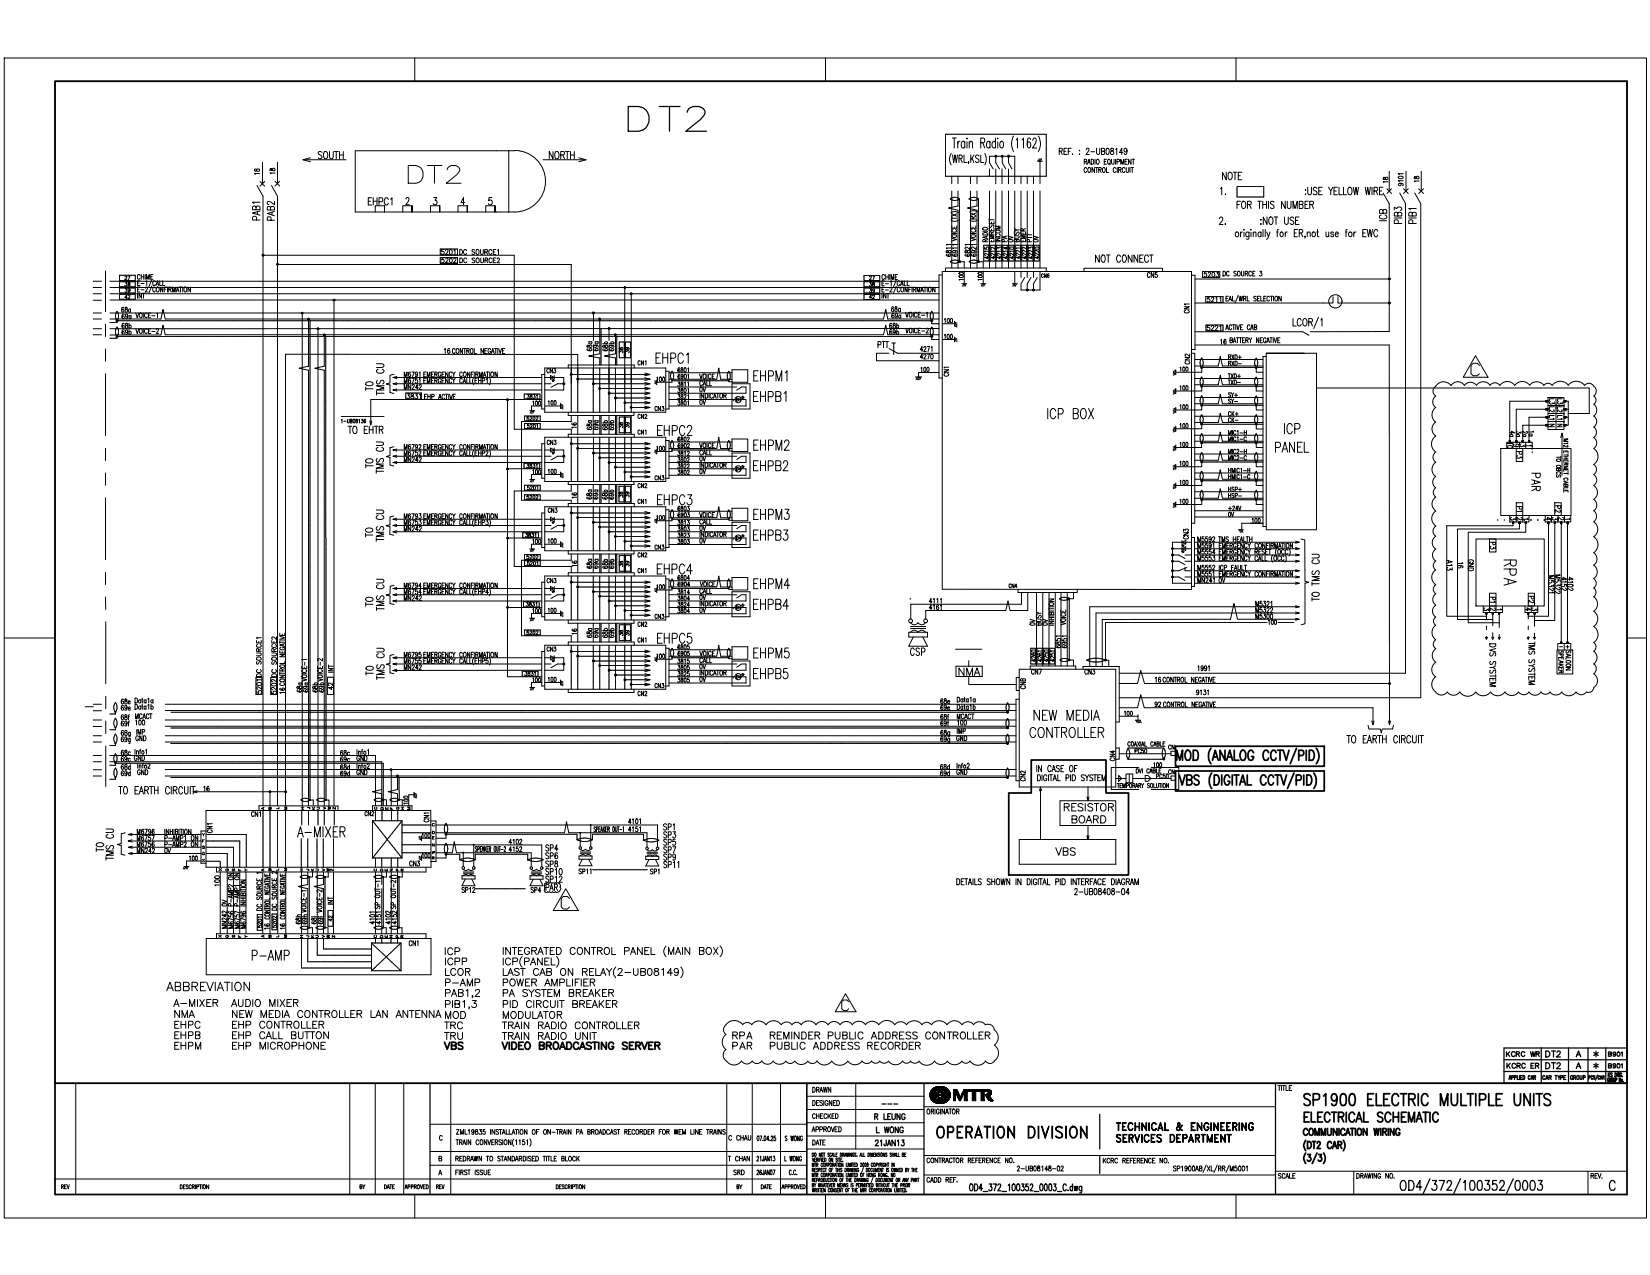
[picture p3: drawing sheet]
<svg xmlns="http://www.w3.org/2000/svg" width="279mm" height="216mm" viewBox="0 0 279 216" stroke-linecap="round" stroke-linejoin="round" font-family="sans-serif">
<defs><g id="words">
<text font-size="16.9" x="220.3" y="196.1">--</text>
<g font-size="14.3">
<text x="51.1" y="31.6">~I</text>
<text x="85.8" y="31.6">I)~</text>
</g>
<text font-size="12.7" x="175.3" y="109.3">~!</text>
<g font-size="12.3">
<text x="244.8" y="96.8">&quot;&quot;</text>
<text x="251.2" y="96.8">-t;'ml</text>
</g>
<text font-size="11.3" x="255.3" y="184.4">--</text>
<text font-size="9.7" x="255" y="79.6">T:i</text>
<text font-size="9.6" x="15.6" y="131.4">=1~</text>
<text font-size="9.3" x="252.1" y="117.9">i !</text>
<text font-size="8" x="231" y="117.9">11'</text>
<text font-size="6.9" x="263.4" y="117.9">!ii</text>
<text font-size="6.6" x="63.6" y="67">~{ !~~!l:</text>
<text font-size="6.5" x="153.7" y="109.3">Li&quot;&quot;</text>
<text font-size="6.2" x="269.5" y="96.8">1</text>
<text font-size="6.1" x="106.1" y="22.3">DT2</text>
<g font-size="6">
<text x="188.8" y="116.3">IP\</text>
<text x="202.7" y="116.3">&quot;&quot;</text>
</g>
<text font-size="5.9" x="45.6" y="117.3">i'</text>
<g font-size="5.3">
<text x="42.9" y="31.4">·M</text>
<text x="255.4" y="71.8">~I</text>
</g>
<text font-size="5.2" x="186" y="192.8">I</text>
<g font-size="4.8">
<text x="106.6" y="101.9">§:im ~-</text>
<text x="106.6" y="114.8">§ ·1</text>
</g>
<g font-size="4.7">
<text x="107.9" y="116.1">&quot; •</text>
<text x="113.1" y="116.1">11!</text>
</g>
<text font-size="4.6" x="161.5" y="115.7">~-~w</text>
<text font-size="4.4" x="153.7" y="112">z'l</text>
<g font-size="4.3">
<text x="68.9" y="31.6">DT2</text>
<text x="160.1" y="43.9">11~</text>
<text x="251.4" y="109.8">·~·</text>
<text x="258.4" y="109.8">&quot;</text>
<text x="263.5" y="109.8">M,</text>
<text x="44.3" y="134.9">I</text>
<text x="46.9" y="134.9">11</text>
</g>
<g font-size="4.2">
<text x="50.9" y="112">&quot;</text>
<text x="53.6" y="112">&quot;</text>
<text x="108.8" y="112">1</text>
</g>
<text font-size="4" x="99.3" y="82.7">•~ll•~II</text>
<g font-size="3.9">
<text x="15.5" y="54.8">=~</text>
<text x="14.3" y="120.2">-=</text>
</g>
<text font-size="3.8" x="162.5" y="48.3">t</text>
<text font-size="3.7" x="198.6" y="69.9">......</text>
<g font-size="3.6">
<text x="68" y="35.6">6</text>
<text x="72.8" y="35.6">A A A</text>
<text x="107.9" y="107.4">'&quot;'</text>
</g>
<g font-size="3.5">
<text x="63.5" y="77.4">cl{</text>
<text x="63.6" y="100.2">cl{</text>
</g>
<text font-size="3.4" x="15.6" y="131.7">-1</text>
<text font-size="3.3" x="155.6" y="105.5">c===----&quot;~lTfTTTT=--</text>
<g font-size="3.1">
<text x="15.5" y="56.9">=I~</text>
<text x="77.8" y="67">oi~fflf'</text>
<text x="99.3" y="71.4">•~ll!i~II~~</text>
<text x="100.2" y="109.3">I</text>
<text x="101.4" y="110.2">llllltfffi]'</text>
<text x="112.4" y="109.3">-'&quot;'</text>
<text x="156.9" y="192.8">'&quot;~;~RATION DIVISION</text>
</g>
<text font-size="3" x="91.6" y="109.3">rl':C II</text>
<g font-size="2.9">
<text x="209.6" y="90.3">-r-&quot;&quot;~</text>
<text x="137.5" y="187">·---·</text>
<text x="157.3" y="187">.MTR</text>
</g>
<g font-size="2.8">
<text x="99.3" y="59.8">~~ll•~II~...</text>
<text x="99.3" y="96.5">~~ll•I</text>
<text x="15.6" y="125.8">=-9~~b~</text>
</g>
<g font-size="2.7">
<text x="200.5" y="61.7">5</text>
<text x="188.9" y="192.8">~~~oMil!r~~~RING</text>
</g>
<g font-size="2.6">
<text x="209.3" y="32.9">c::J</text>
<text x="234.2" y="30.7">-1</text>
<text x="236.7" y="30.7">°1</text>
<text x="239.4" y="30.7">al</text>
<text x="68.3" y="100.2">&quot;'~'&quot;&quot;=~ &quot;&quot;&quot;&quot;'&quot;</text>
<text x="15.6" y="123.3">=1Jl~~l ~&amp;fl</text>
<text x="17.7" y="120.2">I</text>
<text x="237" y="200.8">0D4/372/100352/0003</text>
</g>
<g font-size="2.5">
<text x="107.9" y="62.1">'&quot;' EHPC1</text>
<text x="127.6" y="64.6">EHPM1</text>
<text x="106.6" y="68.8">~</text>
<text x="177.3" y="70.9">ICP BOX</text>
<text x="107.7" y="74.3">::::</text>
<text x="112.4" y="74.3">HPC2</text>
<text x="127.6" y="76.3">EHPM2</text>
<text x="215.9" y="76.6">PANEL</text>
<text x="217.4" y="73.5">ICP</text>
<text x="104.7" y="80.7">~</text>
<text x="270.2" y="79.6">J</text>
<text x="200.3" y="90.3">g</text>
<text x="107.9" y="97.5">'&quot;' E_HPC4</text>
<text x="108.7" y="113.9">,-</text>
<text x="127.5" y="112">EHi'M5</text>
<text x="127.5" y="113.9">FHCSS</text>
<text x="270.2" y="109.8">J</text>
<text x="42.5" y="162.6">P-AMP</text>
</g>
<text font-size="2.4" x="113.7" y="85.1">p</text>
<g font-size="2.3">
<text x="18.5" y="120.2">_9</text>
<text x="53.5" y="163.1">L':::::=::::jx</text>
<text x="266.8" y="179.2">Al*I_,</text>
<text x="220.5" y="195.9">~CM)</text>
</g>
<g font-size="2.2">
<text x="61.8" y="79.2">f2~:</text>
<text x="61.8" y="102.7">f2~:</text>
<text x="174.2" y="112">o</text>
<text x="235.1" y="116.2">11</text>
<text x="75.1" y="177.9">YBS</text>
<text x="164" y="201.8">CI04..J71,J</text>
</g>
<g font-size="2.1">
<text x="206.4" y="38.1">2.</text>
<text x="88" y="73.2">~ • I</text>
<text x="85.6" y="84.8">~ • I</text>
<text x="84.8" y="177.9">VIDEO IIRCWlCASIING SERI/ER</text>
</g>
<text font-size="2" x="62.2" y="35.6">Eit2iC1</text>
<g font-size="1.9">
<text x="209.4" y="35.4">FOR THIS NUMBER</text>
<text x="220.9" y="32.9">:USE YELLOW WIRE) 7:k )</text>
<text x="213.3" y="38.1">:NOT USE</text>
<text x="185.4" y="44.4">NOT CONNECT</text>
<text x="218.8" y="55.3">LCOR/1</text>
<text x="111" y="99.6">,ml~</text>
<text x="20.4" y="120.2">~B:</text>
<text x="228" y="125.9">TO EA~CIRCUIT</text>
<text x="20" y="134.9">T0 EARTH CIRCUIT</text>
<text x="28.1" y="167.8">ABBREVIATION</text>
</g>
<g font-size="1.8">
<text x="206.9" y="30.7">NOTE</text>
<text x="209.1" y="40.1">originally for ER,not use for EWC</text>
<text x="15.6" y="51.1">~1~'&quot;</text>
<text x="207.2" y="70.9">-&quot;&quot;--</text>
<text x="57.7" y="72.7">Hm,~EHTR</text>
<text x="207.2" y="74.2">-&quot;&quot;'='</text>
<text x="87" y="90">~</text>
<text x="75.3" y="161.7">ICP</text>
<text x="85.1" y="161.7">INTEGRATED</text>
<text x="96.5" y="161.7">CONTROL</text>
<text x="105.6" y="161.7">PANEL</text>
<text x="112.3" y="161.7">(MAIN</text>
<text x="118.3" y="161.7">BOX)</text>
<text x="75.3" y="163.5">ICPP</text>
<text x="75.3" y="167">P-AMP</text>
<text x="75.3" y="165.3">LCOR</text>
<text x="85.1" y="163.5">ICP(PANEL)</text>
<text x="85.1" y="165.2">LAST CAB</text>
<text x="85.1" y="167">POWER AMPLIFIER</text>
<text x="94.8" y="165.2">ON</text>
<text x="98.5" y="165.2">RELAY(2-UB08149)</text>
<text x="29.3" y="170.4">A-MIXER</text>
<text x="29.4" y="172.4">NMA</text>
<text x="39.1" y="170.5">AUDIO</text>
<text x="39.3" y="172.4">NEW MEDIA CONTROLLER</text>
<text x="45.5" y="170.5">MIXER</text>
<text x="62.7" y="172.4">LAN</text>
<text x="67" y="172.4">ANTENNA MOD</text>
<text x="75.3" y="168.7">PABl,2</text>
<text x="75.3" y="170.7">PIBl,3</text>
<text x="85.1" y="168.8">PA SYSTEM</text>
<text x="85.1" y="170.7">PIO</text>
<text x="85.1" y="172.6">MODULATOR</text>
<text x="89" y="170.7">CIRCUIT</text>
<text x="96.3" y="168.8">BREAKER</text>
<text x="96.9" y="170.7">BREAKER</text>
<text x="29.4" y="174.2">EHPC</text>
<text x="29.4" y="175.9">EHPB</text>
<text x="29.4" y="177.7">EHPM</text>
<text x="39.2" y="175.9">EHP</text>
<text x="39.2" y="177.7">EHP</text>
<text x="39.3" y="174.2">EHP CONTROLLER</text>
<text x="43.9" y="177.7">MICROPHONE</text>
<text x="75.2" y="174.2">TRC</text>
<text x="75.2" y="176.1">TRU</text>
<text x="85" y="174.2">TRAIN</text>
<text x="85" y="176.1">TRAIN</text>
<text x="91.1" y="174.2">RADIO</text>
<text x="91.1" y="176.1">RADIO</text>
<text x="97.3" y="176.1">UNIT</text>
<text x="124" y="176">RPA</text>
<text x="124" y="177.7">PAR</text>
<text x="130.3" y="176">REMINDER</text>
<text x="140.2" y="176">PUBLIC ADDRESS</text>
<text x="146.9" y="177.7">RECORDER</text>
<text x="156.7" y="176">CONTROLLER</text>
<text x="261.6" y="179.2">D12</text>
<text x="266.6" y="181.2">A_ti 1-</text>
</g>
<g font-size="1.7">
<text x="165.5" y="48.3">&quot;,l.</text>
<text x="198.6" y="63.3">,-1'l-</text>
<text x="207.2" y="64.3">--&quot;&quot;</text>
<text x="112.2" y="140.6">SPI</text>
<text x="112.3" y="142.6">S</text>
<text x="112.3" y="144.4">SP7</text>
<text x="112.3" y="145.7">SP9</text>
<text x="43.8" y="175.9">CALL</text>
<text x="49.2" y="175.9">BUTTON</text>
<text x="97.3" y="174.2">CONTROLLER</text>
<text x="130.4" y="177.7">PUBLIC ADDRESS</text>
</g>
<text font-size="1.6" x="181.9" y="151.5">2-U808408-04</text>
<g font-size="1.5">
<text x="179.3" y="26.2">REF. : 2-UB08149</text>
<text x="184.4" y="113.9">I</text>
<text x="78.1" y="148.3">SP1</text>
<text x="161.9" y="149.9">DETAILS SHOWN IN DIGITAL PIO INTERFACE DIAGRAM</text>
</g>
<g font-size="1.4">
<text x="183.5" y="29.3">CONTROL CIRCUIT</text>
<text x="172.2" y="198.3">2-UB08148-02</text>
<text x="198.6" y="198.4">SP1900AB/Xl/RR/M5001</text>
</g>
<g font-size="1.3">
<text x="74.5" y="44.5">152ll21DCSOURCE2</text>
<text x="194.2" y="47.1">CNS</text>
<text x="203.5" y="46.8">lli2llJOCS0URCE3</text>
<text x="204.1" y="51">l'l:'J'iTIFAI/WRLSELECTION</text>
<text x="198.8" y="72.5">,100</text>
<text x="93.2" y="92">00</text>
<text x="156.9" y="196.9">CONTRACTOR REFERENCE NO.</text>
<text x="186.8" y="197">KCRCREFERENCENO.</text>
<text x="269.3" y="200.1">REV.</text>
</g>
<g font-size="1.2">
<text x="183.5" y="27.9">RADIO EQUIPMENT</text>
<text x="204.1" y="55.8">n:':'l&quot;T'l1ACTIVECAB</text>
<text x="206.6" y="58.1">15BATTERYNEGATIVE</text>
<text x="85.8" y="68.5">1</text>
<text x="198.8" y="66">, IOO</text>
<text x="259.3" y="83.1">,a</text>
<text x="107.9" y="109">CN1</text>
</g>
<g font-size="1.1">
<text x="146.2" y="47.8">D I ] ~</text>
<text x="216.3" y="184.7">111l[</text>
</g>
<text font-size=".7" x="264.7" y="81.7">0</text>
</g></defs>
<g fill="none" stroke="#000" stroke-width=".17">
<path d="M.7 9.8h278.1v196.4h-278.1zM9.3 13.8h266.2v169.6h-266.2zM70.2 9.8v4M139.8 9.8v4M209.3 9.8v4M43.3 35.1l.3-.2h.3l.1 .2v.4h-1.2v-.4l.1-.2 .4 .1v.5M43.4 37.3l-.1-.6h-.4l-.1 .1v.5h1.2M43.6 35.9v.4M44 34.2h-1.2l.2 .3M44 35.7l-1.2 .4 1.2 .3M44.5 33.2v103.2M45.8 35.2l.3-.2h.3l.1 .2v.4h-1.2v-.6l.5 .1v.5"/>
<path d="M45.9 37.3v-.4l-.1-.2-.5 .1v.5h1.2M46.1 35.9v.5M46.5 34.1v.6l-.6-.5-.4-.1-.2 .1v.3l.3 .1M46.5 35.8l-1.2 .4 1.2 .3M47 33.2v103.2M60.2 25.5h23.9M60.2 35.9h23.9M160.1 22.9v.2M160.1 23.1v.2M160.1 23.3v.1M160.1 23.5h.1M160.1 23.6v.1"/>
<path d="M160.1 23.7v.1M160.1 23.8v.2M160.1 24.1v.2M160.1 24.3v.1M160.1 24.5v.2M160.1 24.7v.1M160.1 24.8v.1M160.1 25v.3M160.1 25.3v.1M160.1 25.4v.1M160.1 25.6v.1M160.1 25.7v.1"/>
<path d="M160.1 25.8v.1M160.1 26v.2M160.1 26.2v.2M160.1 26.5h.1M160.1 26.6v.3M160.1 26.9v.1M160.1 27.1h.1M160.1 27.2v.1M160.1 27.3v.1M160.1 27.4v.1M160.1 27.6h.1M160.1 27.7v.1"/>
<path d="M160.1 27.8v.1M160.1 27.9v.1M160.1 28.1v.2M160.1 28.3v.2M160.1 28.6v.1M160.1 28.7v.3M160.1 29v.1M160.1 29.2v.1M160.1 29.3v.1M160.1 29.4v.1M160.1 29.5v.1M160.1 29.7v.1"/>
<path d="M160.1 29.8h.3M160.2 22.7l-.1 .1M160.2 22.7h.3M160.4 29.8h.1M160.6 22.7h.2M160.6 29.8h.3M160.8 22.7h.4M161 33.6v.1M161 29.8h.2v1.3M161 33.7l.1 .1M161 37.3a1.04 1.04 0 0 0 1.3 0M161 36a1.04 1.04 0 0 1 1.3 0"/>
<path d="M161.1 33.6h-.1M161.1 26a1.66 1.66 0 0 0 0 1.9M161.1 33.5h.1M161.1 33.8h.1M161.2 32.3v13.1M161.2 38.3v.4h.8v-.4M161.2 37h.8M161.2 36.2l.8 .4M161.2 33.9h.1M161.2 22.7h.1M161.2 29.8h.3M161.2 33.5h.1"/>
<path d="M161.2 23.4h.7M161.3 26.2l.2 1.3 .2-1.3 .2 1.3 .2-1.3M161.3 33.4h.1M161.3 33.9h.1M161.3 22.7h.2M161.4 38.9a.24 .24 0 0 0-.2 .3 .24 .24 0 0 0 .3 .1h.2a.24 .24 0 0 0 .3-.2 .24 .24 0 0 0-.2-.2M161.5 33.9v.1M161.5 33.4h.1M161.6 33.4h.1M161.6 29.8h.2M161.6 34h.1M161.6 22.7h.1"/>
<path d="M161.6 23.4v1.7M161.6 38.4v.3M161.7 33.4h.1M161.7 34h.1M161.7 22.7h.4M161.8 29.8h.3M161.8 33.4h.1M161.9 33.9l-.1 .1M162 33.9h.1M162 33.4h.1M162 36.2l-.8 .4M162.1 33.5h.1"/>
<path d="M162.1 33.9h.1M162.1 22.7h.5M162.2 29.8h.1M162.2 33.5h.1M162.2 33.8h.1M162.2 23.9v1.2M162.2 32.3v2.6l-1.6 .3 1.6 .4v9.8M162.2 29.8v1.3M162.3 33.6h.1M162.3 29.8h.2M162.4 33.7l-.1 .1M162.4 26.8h.5v-.4l-.5-.2v1.3"/>
<path d="M162.4 33.6l.1 .1M162.5 33.7v.2M162.5 33.9v.1M162.5 34v.1M162.5 34.2h.1M162.5 34.3v.2M162.5 34.5v.1M162.5 34.7v.2M162.5 34.9v.1M162.5 35.1v.3M162.5 35.4v.2M162.5 35.6v.1"/>
<path d="M162.5 35.8v.1M162.5 35.9v.1M162.5 36v.1M162.5 36.2h.1M162.5 36.3v.1M162.5 36.4v.2M162.5 36.7h.1M162.5 36.8v.2M162.5 37v.2M162.5 37.3h.1M162.5 37.4v.2M162.5 37.6v.1"/>
<path d="M162.5 37.8h.1M162.5 37.9v.1M162.5 38v.1M162.5 38.1v.1M162.5 38.3v.1M162.5 38.4v.1M162.5 38.5v.2M162.5 38.8v.1M162.5 38.9v.2M162.5 39.2v.1M162.5 33.7h-.1M162.6 29.8h.1"/>
<path d="M162.6 23.9l-.3 .1-.1 .4M162.6 26.8l.3 .7M162.7 22.7h.2M162.7 29.8h.3M162.9 22.7h.4M163.1 29.8h.2M163.2 26.2v1.3h.5M163.3 22.7h.1M163.3 29.8h.3M163.4 24.2l-.2-.3a.62 .62 0 0 0-.4 .6 .62 .62 0 0 0 .4 .6l.2-.3M163.4 23.9v1.2M163.4 22.7h.3"/>
<path d="M163.7 29.8h.2M163.7 22.7h.1M163.7 24v1.1M163.7 23.4v.1zM163.8 22.7h.3M163.9 29.8h.4M164 27.4v.3M164.1 24.3l.3-.4 .2 .1 .1 1.1M164.1 23.9v1.2M164.2 33.6l-.1 .1h.1M164.2 22.7h.2M164.2 33.7l.1 .1"/>
<path d="M164.2 37.3a1.04 1.04 0 0 0 1.3 0M164.2 35.9a1.04 1.04 0 0 1 1.3 0M164.3 33.6h-.1M164.3 29.8h.1M164.3 33.5h.1M164.3 33.8h.1M164.3 29.8v1.3M164.3 32.3v13.1M164.4 36.1l.8 .4M164.4 26.2v1.3M164.4 38.3v.4h.8v-.4M164.4 29.8h.2"/>
<path d="M164.4 33.5h.1M164.4 33.9h.1M164.4 22.7h.4M164.5 33.4h.1M164.5 33.9h.1M164.6 38.9a.24 .24 0 0 0-.2 .2 .24 .24 0 0 0 .3 .2h.2a.24 .24 0 0 0 .3-.1 .24 .24 0 0 0-.2-.3M164.6 26.8l.3 .7M164.7 33.9l.1 .1M164.7 29.8h.1M164.8 33.4h-.1M164.8 38.4v.3M164.8 37.1l-.1-.4h-.3v.4h.8"/>
<path d="M164.8 34h.1M164.8 22.7h.2M164.8 33.4h.1M164.8 29.8h.3M164.9 34h.1M164.9 33.4h.2M164.9 26.2l-.5 .9M165.1 22.7h.3M165.1 33.9v.1M165.1 33.9h.1M165.1 33.4h.1M165.2 29.8h.2"/>
<path d="M165.2 36.1l-.8 .4M165.2 36.7l-.4 .2M165.3 33.5h.1M165.3 33.9h.1M165.4 33.8h.1M165.4 33.5h.1M165.4 32.3v2.6l-1.6 .3 1.6 .4v9.8M165.4 22.7h.1M165.5 33.6h.1M165.6 22.7h.3M165.6 33.7l-.1 .1M165.6 33.6l.1 .1"/>
<path d="M165.7 33.7v.2M165.7 33.9v.1M165.7 34v.1M165.7 34.2h.1M165.7 34.3v.2M165.7 34.5v.1M165.7 34.7v.2M165.7 34.9v.1M165.7 35.1v.3M165.7 35.4v.1M165.7 35.5v.1M165.7 35.6v.1"/>
<path d="M165.7 35.8v.1M165.7 35.9v.1M165.7 36v.1M165.7 36.2h.1M165.7 36.3v.1M165.7 36.4v.2M165.7 36.7h.1M165.7 36.8v.2M165.7 37v.2M165.7 37.3h.1M165.7 37.4v.2M165.7 37.6v.1"/>
<path d="M165.7 37.8h.1M165.7 37.9v.1M165.7 38v.1M165.7 38.1v.1M165.7 38.3v.1M165.7 38.4v.1M165.7 38.5v.2M165.7 38.8v.1M165.7 38.9v.2M165.7 39.1v.2M165.7 33.7h-.1M165.7 29.8h-.3v1.3"/>
<path d="M165.8 29.8h.2M165.8 26.4a.3 .3 0 0 0-.5-.1 .3 .3 0 0 0 .1 .5l.2 .1a.31 .31 0 0 1 .1 .5 .31 .31 0 0 1-.5-.1M165.9 22.7h.2M166 29.8h.4M166.1 24.2l.6-.1v-.6l-.6-.1v1.7M166.1 26.2v1.3h.5M166.2 22.7h.1M166.3 22.7h.2M166.4 29.8h.1M166.4 38.7a.48 .48 0 0 1 .9 .1 .5 .5 0 0 1-.9-.1zM166.4 39.2h.9M166.4 24.2l.4 .9"/>
<path d="M166.5 39.5a.46 .46 0 0 1 .5-.1 .46 .46 0 0 1 .3 .4h-.9zM166.5 29.8h.3M166.5 22.7h.4M166.8 26a1.89 1.89 0 0 1 0 1.9M166.8 29.8h.1M166.9 22.7h.2M166.9 29.8h.6M167.2 22.7h.3M167.3 40l-.9 .2 .9 .2M167.5 29.8h.4M167.5 38.7v.4h.8v-.4M167.5 37.5v.4h.8v-.4"/>
<path d="M167.5 37.2h.8M167.5 37v.4M167.6 28.6v1.2M167.6 32.3v13.1M167.6 22.7h.1M167.6 38.1v.4l.5-.4 .2 .2-.1 .2M167.6 22.7h.4M167.6 24.2l-.2-.3a.62 .62 0 0 0-.4 .6 .62 .62 0 0 0 .4 .6l.2-.3M167.6 23.9v1.2M167.9 29.8h.2M167.9 37.6v.3M167.9 38.8v.3"/>
<path d="M167.9 39.7v-.4l-.3-.1-.1 .5h.8M168 22.7h.2M168.1 29.8h.4M168.2 28.6l-.6-1v-1.1h4.2v4.6M168.3 22.7h.1M168.3 39.2l-.4 .3M168.3 39.9h-.8l.8 .2-.8 .3h.8M168.4 22.7h.2M168.5 29.8h.1M168.6 39.2a.46 .46 0 0 1 .4-.2 .46 .46 0 0 1 .4 .3 .46 .46 0 0 1-.5 .2 .46 .46 0 0 1-.3-.3zM168.6 24.2l-.2-.3a.62 .62 0 0 0-.4 .6 .62 .62 0 0 0 .4 .6l.2-.3M168.6 23.4v1.7"/>
<path d="M168.6 26.4l.1 .1zM168.6 26.5v1.1l.6 1M168.6 28.6v2.5M168.6 32.3v13.1M168.7 29.8h.3M168.7 22.7h.3M168.7 39.7l-.1 .1a.38 .38 0 0 0 .4 .3 .38 .38 0 0 0 .3-.3l-.1-.1M169 24v1.1M169 23.4v.1zM169 29.8h.2M169 22.7h.5M169.2 29.8h.1"/>
<path d="M169.4 29.8h.2M169.4 38.3h-.8l.8 .3-.8 .2h.8M169.5 24v-.1a.62 .62 0 0 1 .4 .6 .62 .62 0 0 1-.4 .6l-.2-.5zM169.5 22.7h.2M169.6 26.3h.2v.3h-.2zM169.6 29.8h.4M169.7 26.4h.1l-.1 .1zM169.7 28.6v2.5M169.7 32.3v13.1M169.7 26.5v1.1l.6 1M169.8 22.7h.3M170 29.8h.2"/>
<path d="M170.1 22.7h.2M170.3 29.8h.3M170.4 22.7h.1M170.5 40l-.9 .2 .9 .2M170.5 22.7h.2M170.6 29.8h.1M170.7 40l.8 .2-.8 .2M170.7 26.4h.1v.1zM170.8 29.8h.3M170.8 26.5v1.1l.6 1M170.8 28.6v2.5M170.8 32.3v13.1"/>
<path d="M170.8 22.7h.3M171.1 29.8h.2M171.2 22.7h.4M171.4 29.8h.1M171.5 29.8h.2M171.6 22.7h.2M171.6 23a2.68 2.68 0 0 0 0 2.7M171.7 29.8h.4M171.7 39.9h.6l.3 .2-.3 .2h-.6M171.7 38.7l.5 .2M171.8 32.3v13.1M171.9 22.7h.3"/>
<path d="M171.9 39.3l-.2 .2 .1 .2h.2a.36 .36 0 0 1 .6-.3l-.1 .3M172.1 23.7l.2-.3v1.7M172.1 29.8h.2M172.3 22.7h.2M172.4 29.8h.2M172.5 22.7h.1M172.6 29.8h.2M172.6 38.9h-.4l-.5 .3M172.6 22.7h.2M172.8 29.8h.4M172.8 39.3v.4h.9v-.4M172.9 29.8v1.3"/>
<path d="M172.9 32.3v13.1M172.9 22.7h.3M173.1 23.7l.2-.3v1.7M173.2 29.8h.2M173.2 22.7h.1M173.2 39.1v-.3l-.3-.1-.1 .4h.9M173.2 39.5v.2M173.4 22.7h.3M173.5 29.8h.1M173.6 29.8h.2M173.7 39.9h-.9l.9 .2-.9 .3h.9M173.7 38.7l-.5 .2"/>
<path d="M173.7 22.7h.2M173.9 29.8h.4M173.9 39.5v.5M173.9 39.8h.8M173.9 29.8v1.3M173.9 32.3v13.1M174 22.7h.3M174.3 29.8h.4M174.4 22.7h.1M174.5 23.6v-.1l-.3-.1a1.51 1.51 0 0 0 0 1.7 .58 .58 0 0 0 .3-.6 .58 .58 0 0 0-.3-.5l-.3 .5M174.6 22.7h.3M174.7 29.8h.2"/>
<path d="M174.9 23.8l.2-.4 .3 .1 .1 .3-.2 .5-.5 .8h.8M175 22.7h.1M175 29.8h.3M175 40l.8 .2-.8 .2M175 29.8v1.3M175 32.3v13.1M175.1 22.7h.2M175.3 29.8h.3M175.3 22.7h.1M175.5 22.7h.3M175.6 29.8h.1M175.7 27.3h.8"/>
<path d="M175.7 29.8h.2M175.8 23a2.42 2.42 0 0 1 0 2.7M175.9 22.7h.2M176 26.9l-.2 .4M176 29.8h.3M176.1 27.3v3.8M176.1 32.3v13.1M176.1 22.7h.3M176.2 26.9l-.2 .4M176.3 29.8h.1M176.4 26.9l-.2 .4M176.4 29.8h.4"/>
<path d="M176.5 22.7h.2M176.7 22.7h.3M176.8 29.8h.2M177.1 22.7l.1 .1M177.2 22.9v.2M177.2 23.1v.2M177.2 23.3v.2M177.2 23.6v.2M177.2 23.8v.1M177.2 24h.1M177.2 24.1v.1M177.2 24.2v.1"/>
<path d="M177.2 24.3v.1M177.2 24.5v.1M177.2 24.6v.1M177.2 24.7v.1M177.2 24.8v.1M177.2 25v.3M177.2 25.3v.1M177.2 25.4v.3M177.2 25.7v.2M177.2 26h.1M177.2 26.1v.1M177.2 26.2v.1"/>
<path d="M177.2 26.3v.1M177.2 26.5h.1M177.2 26.6v.1M177.2 26.7v.1M177.2 26.8v.2M177.2 27.1h.1M177.2 27.2v.2M177.2 27.4v.1M177.2 27.6v.2M177.2 27.8v.2M177.2 28.1v.1M177.2 28.2v.1"/>
<path d="M177.2 28.3v.1M177.2 28.4v.1M177.2 28.6v.1M177.2 28.7v.3M177.2 29v.1M177.2 29.2v.1M177.2 29.3v.2M177.2 29.5v.1M177.2 29.7l-.1 .1M206.7 32l.2-.3v1.3M207.5 32.9v.1zM233.6 37.4h1.2"/>
<path d="M233.9 36.4a.35 .35 0 0 0-.3 .4 .35 .35 0 0 0 .5 .3h.3a.35 .35 0 0 0 .4-.3 .35 .35 0 0 0-.3-.4M234.2 35.7l.2-.2 .4 .1v.1v.4h-1.2l.1-.6 .4 .1 .1 .5M234.2 32.7l1 1.8v21.6l-13.3 .1M235.2 29v3.4M236.1 35.6v-.5l.5 .2a.38 .38 0 0 1 .4-.2 .38 .38 0 0 1 .3 .5h-.2M236.1 36.9h1.3M236.7 36.2l.2-.3 .3 .1 .2 .2v.4h-1.3v-.6l.2-.1 .3 .1 .1 .6M236.8 37.8v-.4l-.2-.1h-.5v.5h1.3M237 32.7l1 1.8v79.5h-48.5M238.1 29v3.4M238.5 36.9h1.3M239.1 36.2l.3-.3 .4 .1v.2v.4h-1.3v-.4l.2-.2h.4v.6"/>
<path d="M239.2 37.8l-.1-.5h-.4l-.2 .1v.4h1.3M239.6 32.7l1 1.8v83.7h-51.1M239.8 35.3h-1.3l.3 .2M240.2 32l.8 .8M240.7 29v3.4M241 32l-.8 .8M15.8 48.7h1.4M15.8 47.6h1.4M17.9 45.9v6.9M17.9 59.1v2.1M18.6 54h8.7l.3-1.6 .4 1.6h121.6l.4-1.6 .3 1.6h8.7M18.6 48.7h140.4"/>
<path d="M18.6 49.7h140.4M18.6 50.8h140.4M18.6 47.6h140.4M18.6 56.7h8.7M18.6 53h140.4M20.2 47.4l.1 .1M20.2 46.8v.1M20.2 46.9v.3M20.2 47.2v.1M20.2 47.8v.1M20.2 48v.2M20.2 48.2v.1"/>
<path d="M20.2 48.3l.1 .3M20.2 48.9v.1M20.2 49v.2M20.3 46.6l-.1 .1M20.3 47.7l-.1 .1M20.3 48.8l-.1 .1M20.4 48.6h.4M20.4 48.8h.4M20.4 46.6h.4M20.4 47.5h.4M20.4 47.7h.4M20.9 48.6h.4"/>
<path d="M20.9 48.8h.4M20.9 46.6h.4M20.9 47.5h.4M20.9 47.7h.4M21.2 46.9l.1-.2 .2 .1-.1 .3-.3 .3h.4M21.2 47.8h.3l-.2 .2 .2 .2a.2 .2 0 0 1-.1 .2 .2 .2 0 0 1-.3-.1M21.2 48.9h.3l-.2 .2a.2 .2 0 0 1 .2 .3 .2 .2 0 0 1-.3 0M21.3 48.6h.4M21.3 48.8h.4M21.3 46.6h.4M21.3 47.5h.4M21.3 47.7h.4"/>
<path d="M21.7 46.7h.3l-.2 .7M21.7 48.6h.7M21.7 48.8h.7M21.7 46.6h.7M21.7 47.5h.7M21.7 47.7h.7M21.7 47.8v.2l.3 .2a.18 .18 0 0 1-.2 .2 .18 .18 0 0 1-.1-.2l.3-.2-.1-.2zM22 49.1l-.1 .1h-.1v-.3a.3 .3 0 0 1 .2 .3 .3 .3 0 0 1-.3 .3v-.1M22.5 46.6h.4v.1M22.5 47.7l.4 .1M22.5 48.8l.4 .1M22.9 46.8v.1"/>
<path d="M22.9 46.9v.3M22.9 47.2v.3h-.4M22.9 47.8v.1M22.9 48v.2M22.9 48.2v.1M22.9 48.3v.3h-.4M22.9 48.9v.1M22.9 49v.2M23.3 49h.2M23.3 47.9h.2M23.7 48.6h-.4v.8M23.7 46.7a.22 .22 0 0 0-.3-.2 .22 .22 0 0 0-.1 .3v.2a.22 .22 0 0 0 .1 .3 .22 .22 0 0 0 .3-.2"/>
<path d="M23.7 47.5h-.4v.8h.4M23.9 49.1h.5M23.9 48h.5M23.9 46.5v.8M23.9 46.9h.4M24.3 46.5v.8M24.6 46.5v.8M24.6 48.8l.2-.2 .2 .1v.2l-.4 .5h.4M24.7 47.7l.1-.2v.8M24.8 47.3v-.8l.3 .8 .2-.8v.8M25.5 46.9h.3M25.7 48.4l-.5 1.3"/>
<path d="M25.7 47.4l-.5 1.2M25.9 46.5h-.4v.8h.4M26.3 48.8l-.1-.2a.44 .44 0 0 0-.4 .4 .44 .44 0 0 0 .4 .4l.1-.2M26.3 47.8l-.1-.3a.41 .41 0 0 0-.3 .5 .41 .41 0 0 0 .3 .3l.1-.1M26.4 48.3l.3-.8 .2 .8M26.5 48.1h.3M26.6 48.6h.1a.41 .41 0 0 1 .3 .4 .41 .41 0 0 1-.4 .4l-.1-.3zM27 57h.1M27.1 47.5v.8h.3M27.1 57h.7M27.1 54.3h.7M27.3 56.7l.3-1.6 .4 1.6h121.6l.4-1.6 .3 1.6h8.7"/>
<path d="M27.6 48.6v.8l-.4-.8v.8M27.6 47.5v.8h.3M27.8 49h.3M27.9 57h.4M27.9 54.3h.4M28.2 48.6h-.4v.8M28.4 57h.5M28.4 54.3h.5M28.4 48.6v.8M28.6 49l.4-.1v-.3h-.4v.8M28.8 49l.2 .4M29 57h.2"/>
<path d="M29 54.3h.2M29.2 57h.7M29.2 54.3h.7M29.2 49.4v-.8l.3 .8 .2-.8v.8M29.8 49.4l.3-.8 .2 .8M29.9 49.1h.3M30 57h.4M30 54.3h.4M30.4 48.6h.4M30.5 57h.4M30.5 54.3h.4M30.6 48.6v.8"/>
<path d="M30.9 57h.4M30.9 54.3h.4M30.9 48.6v.8M31.2 48.6h.1a.44 .44 0 0 1 .3 .4 .44 .44 0 0 1-.3 .4 .67 .67 0 0 1-.1-.8zM31.3 57h.7M31.3 54.3h.7M32.1 57h.5M32.1 54.3h.5M32.3 48.6v.8l-.5-.8v.8M32.7 57h.3M32.7 54.3h.3M33.1 57h.3"/>
<path d="M33.1 54.3h.3M33.4 57h.8M33.4 54.3h.8M34.2 57h.2M34.2 54.3h.2M34.4 57h.4M34.4 54.3h.4M34.8 57h.3M34.8 54.3h.3M35.2 57h.3M35.2 54.3h.3M35.6 57h.9"/>
<path d="M35.6 54.3h.9M36.5 57h.4M36.5 54.3h.4M36.9 57h.4M36.9 54.3h.4M37.3 57h.5M37.3 54.3h.5M37.9 57h.7M37.9 54.3h.7M38.7 57h.3M38.7 54.3h.3M39 57h.4"/>
<path d="M39 54.3h.4M39.4 57h.6M39.4 54.3h.6M40 57h.7M40 54.3h.7M40.8 57h.3M40.8 54.3h.3M41.1 57h.5M41.1 54.3h.5M41.6 57h.5M41.6 54.3h.5M42.1 57h.8"/>
<path d="M42.1 54.3h.8M43 57h.7M43 54.3h.7M43.7 57h.5M43.7 54.3h.5M44.2 57h.6M44.2 54.3h.6M44.5 43.2h.1l-.1 .1zM44.5 43.2h42.6v29.5h9.6M44.8 57h.2M44.8 54.3h.2M45.1 57h.7"/>
<path d="M45.1 54.3h.7M45.8 57h.5M45.8 54.3h.5M46.4 57h.4M46.4 54.3h.4M46.8 57h.4M46.8 54.3h.4M46.9 44.7h.2v.2h-.2zM46.9 44.7h.2zM47 44.8h49.7v20.2M47.2 57h.7M47.2 54.3h.7"/>
<path d="M48 57h.5M48 54.3h.5M48.6 57h.3M48.6 54.3h.3M48.9 57h.4M48.9 54.3h.4M49.3 57h.7M49.3 54.3h.7M50.1 57h.1M50.1 54.3h.1M50.3 57h.3M50.3 54.3h.3"/>
<path d="M50.7 57h.3M50.7 54.3h.3M51.1 57h.3M51.1 54.3h.3M51.1 52.9h.2v.2h-.2zM51.1 53l.1 .1zM51.2 53v83.4M51.4 57h1M51.4 54.3h1M52.2 54l.1 .1h-.1zM52.2 54v8l-1.6 .4 1.6 .3v73.7M52.4 57h.3"/>
<path d="M52.4 54.3h.3M52.5 54.3v.1M52.5 54.4v.2M52.5 54.7h.1M52.5 54.8v.1M52.5 54.9v.1M52.5 55v.1M52.5 55.2h.1M52.5 55.3v.2M52.5 55.5v.1M52.5 55.6v.1M52.5 55.8v.2"/>
<path d="M52.5 56v.1M52.5 56.1v.1M52.5 56.3h.1M52.5 56.4v.1M52.5 56.5v.2M52.5 56.8v.1M52.5 56.9h.1M52.5 57v.1M52.5 57.1v.1M52.5 57.2v.1M52.5 57.4v.2M52.5 57.6v.1"/>
<path d="M52.5 57.7v.1M52.5 57.9v.2M52.5 58.1v.1M52.5 58.3h.1M52.5 58.4v.1M52.5 58.5v.1M52.5 58.6v.2M52.5 58.9h.1M52.5 59v.1M52.5 59.1v.1M52.5 59.2v.1M52.5 59.4h.1"/>
<path d="M52.5 59.5v.2M52.5 59.7v.1M52.5 59.9h.1M52.5 60v.2M52.8 57h.3M52.8 54.3h.3M53.2 57h.3M53.2 54.3h.3M53.6 57h.9M53.6 54.3h.9M53.8 55.6l.1 .1h-.1zM53.8 55.6v80.8"/>
<path d="M54.5 57h.4M54.5 54.3h.4M54.8 56.7h.2zM54.9 56.7v5.3l-1.6 .4 1.6 .3v73.8M54.9 57h.3M54.9 54.3h.3M55.2 57v.1M55.2 57.1v.1M55.2 57.2v.1M55.2 57.4v.1M55.2 57.6v.2M55.2 57.8v.1"/>
<path d="M55.2 58h.1M55.2 58.1v.1M55.2 58.2v.1M55.2 58.3v.1M55.2 58.5h.1M55.2 58.6v.1M55.2 58.7v.2M55.2 59v.1M55.2 59.1v.1M55.2 59.2v.1M55.2 59.4v.1M55.2 59.6h.1"/>
<path d="M55.2 59.7v.2M55.2 59.9v.1M55.3 57h.5M55.3 54.3h.5M55.9 57h.7M55.9 54.3h.7M56.4 50.7h.3v.2h-.3zM56.5 50.8l.1 .1zM56.6 50.8v85.7M56.6 57h.4M56.6 54.3h.8M57 57h.4"/>
<path d="M57.5 57h.5M57.5 54.3h.5M58 57h.7M58 54.3h.7M58.8 57h.3M58.8 54.3h.8M59.1 57h.5M59.6 57h.5M59.6 54.3h.5M60.1 57h.6M60.1 54.3h.6M60.7 57h.2"/>
<path d="M60.7 54.3h.2M61 57h.7M61 54.3h.7M61.7 57h.5M61.7 54.3h.5M62.2 57h.5M62.2 54.3h.5M62.7 57h.3M62.7 54.3h.3M63.1 57h.7M63.1 54.3h.7M63.8 57h.6"/>
<path d="M63.8 54.3h.6M64.4 57h.4M64.4 54.3h.4M64.8 57h.4M64.8 54.3h.4M65.2 57h.9M65.2 54.3h.9M66.2 57h.3M66.2 54.3h.3M66.5 57h.4M66.5 54.3h.4M66.9 57h.4"/>
<path d="M66.9 54.3h.4M67.3 57h.9M67.3 54.3h.9M68.3 57h.3M68.3 54.3h.3M68.7 57h.3M68.7 54.3h.3M69 57h.4M69 54.3h.4M69.4 57h1M69.4 54.3h1M70.4 57h.3"/>
<path d="M70.4 54.3h.3M70.8 57h.3M70.8 54.3h.3M71.2 57h.5M71.2 54.3h.5M71.8 57h.7M71.8 54.3h.7M72.5 57h.4M72.5 54.3h.4M72.9 57h.4M72.9 54.3h.4M73.4 57h.4"/>
<path d="M73.4 54.3h.4M73.9 57h.7M73.9 54.3h.7M74.5 43.1l.1 .1M74.5 42.2v.1M74.5 42.4v.1M74.5 42.5v.1M74.5 42.6v.1M74.5 42.8v.2M74.5 43v.1M74.6 42.2h-.1M74.6 57h.8"/>
<path d="M74.6 54.3h.8M74.6 42.2h.8M75.1 42.2h-.3v.4a.26 .26 0 0 1 .3 0 .26 .26 0 0 1 0 .4 .26 .26 0 0 1-.3-.1M75.3 59.2l.1-.2v.9M75.4 42.2h.5M75.4 42.5a.21 .21 0 0 1 .3-.3 .21 .21 0 0 1 .2 .3l-.5 .6h.5M75.5 57h.4M75.5 54.3h.4M75.9 42.2h.8M76 57h.5M76 54.3h.5M76.2 59.1l-.2-.1a.43 .43 0 0 0-.2 .4 .43 .43 0 0 0 .3 .4l.1-.2-.1-.2h-.2l-.1 .2"/>
<path d="M76.2 42.3a.38 .38 0 0 1 .4 .4 .38 .38 0 0 1-.4 .4zM76.6 57h.2M76.6 54.3h.2M76.8 42.2h.7M76.8 57h.8M76.8 54.3h.8M76.9 42.4l.1-.2v.9M77 59.2a.23 .23 0 0 0-.2-.2 .23 .23 0 0 0-.2 .4v.1a.23 .23 0 0 0 .2 .4 .23 .23 0 0 0 .2-.3M77.3 59.1a.38 .38 0 0 1 .4 .3 .38 .38 0 0 1-.4 .4l-.1-.3zM77.5 42.2v.1M77.5 42.4v.1M77.5 42.5v.1"/>
<path d="M77.5 42.6v.1M77.5 42.8v.2M77.5 43v.2M77.6 57h.5M77.6 54.3h.5M77.9 42.2a.43 .43 0 0 1 .4 .5 .43 .43 0 0 1-.4 .4zM78.1 57h.4M78.1 54.3h.4M78.3 59v.9l-.4-.9v.9M78.5 59h.4M78.6 57h.3M78.6 54.3h.3"/>
<path d="M78.7 59v.9M79 57h.7M79 54.3h.7M79 42.5a.26 .26 0 0 0-.3-.2 .26 .26 0 0 0-.2 .3 .32 .32 0 0 0 .1 .4 .32 .32 0 0 0 .4 0v-.1M79 59.4h.4v-.3l-.4-.1v.9M79.2 59.4l.3 .5M79.7 57h.6M79.7 54.3h.6M79.8 59.1a.42 .42 0 0 1 .4 .3 .42 .42 0 0 1-.3 .5 .48 .48 0 0 1-.1-.8zM80.3 57h.3M80.3 54.3h.3M80.3 59v.9h.4"/>
<path d="M80.4 42.4l-.2-.2-.2 .1v.3l.3 .2 .1 .2-.2 .1-.3-.1M80.6 42.4a.3 .3 0 0 1 .5-.1 .3 .3 0 0 1 0 .5v.2a.3 .3 0 0 1-.5 0 .3 .3 0 0 1 0-.4zM80.7 57h.3M80.7 54.3h.3M81.1 57h.7M81.1 54.3h.7M81.4 42.2v.6l.2 .3h.1l.1-.3v-.6M81.8 57h.6M81.8 54.3h.6M81.9 59v.9l-.5-.9v.9M82.1 42.7l.4-.1 .1-.3-.5-.1v.9M82.1 59.4h.2"/>
<path d="M82.3 42.7l.3 .4M82.4 57h.4M82.4 54.3h.4M82.5 59h-.4v.9h.4M82.8 57h.3M82.8 54.3h.3M83.1 59.2a.24 .24 0 0 0-.3-.2 .24 .24 0 0 0-.2 .4v.1a.25 .25 0 0 0 .3 .4 .25 .25 0 0 0 .2-.4h-.2M83.2 57h.9M83.2 54.3h.9M83.2 59.9l.2-.9 .3 .9M83.3 42.5a.26 .26 0 0 0-.4-.2 .26 .26 0 0 0-.1 .3 .3 .3 0 0 0 0 .4 .3 .3 0 0 0 .4 0l.1-.1M83.3 59.6h.3"/>
<path d="M83.5 42.7h.3M83.7 59h.5M83.9 42.2h-.4v.9h.4M83.9 59v.9M84.2 57h.3M84.2 54.3h.3M84.2 42.4l.2-.2v.9M84.3 59v.9M84.5 59l.2 .9 .2-.9M84.5 57h.4M84.5 54.3h.4M84.9 57h.4"/>
<path d="M84.9 54.3h.4M85.1 59.4h.2M85.3 57h.9M85.3 54.3h.9M85.5 59h-.4v.9h.4M86.3 57h.3M86.3 54.3h.3M86.7 57h.3M86.7 54.3h.3M87 57h.4M87 54.3h.4M87.4 57h.2"/>
<path d="M87.4 54.3h.2M87.6 57h.7M87.6 54.3h.7M88.4 57h.3M88.4 54.3h.3M88.8 57h.4M88.8 54.3h.4M89.2 57h.5M89.2 54.3h.5M89.7 57h.8M89.7 54.3h.8M90.5 57h.8"/>
<path d="M90.5 54.3h.8M91.4 57h.4M91.4 54.3h.4M91.9 57h.7M91.9 54.3h.7M92.6 57h.8M92.6 54.3h.8M93.5 57h.4M93.5 54.3h.4M94 57h.4M94 54.3h.4M94.4 57h.4"/>
<path d="M94.4 54.3h.4M94.8 57h.7M94.8 54.3h.7M95.6 57h.5M95.6 54.3h.5M96.2 57h.3M96.2 54.3h.3M96.6 57h.3M96.6 54.3h.3M96.9 57h.8M96.9 54.3h.8M97.7 57h.6"/>
<path d="M97.7 54.3h.6M98.3 57h.2M98.3 54.3h.3M98.7 54.3h.3M99.1 54.3h.3M99.4 54.3h.6M100 54.3h.4M100.4 52.9h.2v.2h-.2zM100.4 54.3h.4M100.5 52.9v.2zM100.5 58.4v6.5M100.5 53v4.7"/>
<path d="M100.8 54.3h.3M101.2 54.3h.5M101.5 53.9v.2zM101.6 54v5.9M101.8 55.6v.1M101.8 55.8v.2M101.8 56v.1M101.8 56.1v.1M101.8 56.3h.1M101.8 56.4v.1M101.8 56.5v.2M101.8 56.8v.1"/>
<path d="M101.8 54.3h.3M102.2 54.3h.3M102.5 54.3h.4M102.9 54.3h.6M103.1 55.6l.1 .1zM103.1 55.6v2.1M103.1 58.4v6.6M103.5 54.3h.3M103.9 54.3h.3M104.2 56.6v.1zM104.2 56.7v3.2M104.3 54.3h.3"/>
<path d="M104.6 54.3h.5M105.1 54.3h.5M105.6 54.3h.4M105.8 48.6v.1zM105.8 48.7v16.3h.3M106 54.3h.3M106.4 54.3h.3M106.8 54.3h.4M106.8 49.6h.2v.3h-.2zM106.8 49.7l.1 .1zM106.9 49.7v15.3M107.2 54.3h.5"/>
<path d="M107.7 57h.4M107.7 54.3h.4M108.1 57h.4M108.1 54.3h.4M108.5 57h.4M108.5 54.3h.1M108.6 54.3h.3M109 57h.3M109 54.3h.3M109.3 57h.5M109.3 54.3h.5M109.9 57h.3"/>
<path d="M109.9 54.3h.4M110.2 57h.1M110.3 57h.4M110.3 54.3h.4M110.7 57h.3M110.7 54.3h.3M111.1 57h.3M111.1 54.3h.3M111.5 57h.4M111.5 54.3h.4M112 57h.4M112 54.3h.4"/>
<path d="M112.4 57h.4M112.4 54.3h.4M112.8 57h.4M112.8 54.3h.4M113.2 57h.3M113.2 54.3h.3M113.6 57h.5M113.6 54.3h.5M114.2 57h.3M114.2 54.3h.3M114.6 57h.3M114.6 54.3h.3"/>
<path d="M114.9 57h.4M114.9 54.3h.4M115.3 57h.2M115.3 54.3h.2M115.5 57h.4M115.5 54.3h.4M115.9 57h.3M115.9 54.3h.3M116.3 57h.3M116.3 54.3h.3M116.7 57h.3M116.7 54.3h.3"/>
<path d="M117.1 57h.3M117.1 54.3h.3M117.4 57h.2M117.4 54.3h.2M117.6 57h.4M117.6 54.3h.4M118 57h.4M118 54.3h.4M118.4 57h.3M118.4 54.3h.3M118.8 57h.5M118.8 54.3h.5"/>
<path d="M119.4 57h.3M119.4 54.3h.3M119.8 57h.3M119.8 54.3h.3M120.1 57h.4M120.1 54.3h.4M120.5 57h.4M120.5 54.3h.4M120.9 57h.6M120.9 54.3h.6M121.5 57h.3M121.5 54.3h.3"/>
<path d="M121.9 57h.3M121.9 54.3h.3M122.3 57h.3M122.3 54.3h.3M122.6 57h.5M122.6 54.3h.5M123.1 57h.5M123.1 54.3h.5M123.6 57h.4M123.6 54.3h.4M124 57h.3M124 54.3h.3"/>
<path d="M124.4 57h.1M124.4 54.3h.1M124.5 57h.3M124.5 54.3h.3M124.8 57h.4M124.8 54.3h.4M125.2 57h.5M125.2 54.3h.5M125.7 57h.4M125.7 54.3h.4M126.1 57h.3M126.1 54.3h.3"/>
<path d="M126.4 57h.1M126.4 54.3h.1M126.6 57h.3M126.6 54.3h.3M127 57h.3M127 54.3h.3M127.3 57h.5M127.3 54.3h.5M127.8 57h.5M127.8 54.3h.5M128.3 57h.4M128.3 54.3h.4"/>
<path d="M128.7 57h.3M128.7 54.3h.3M129.1 57h.3M129.1 54.3h.3M129.5 57h.5M129.5 54.3h.5M130 57h.4M130 54.3h.4M130.4 57h.4M130.4 54.3h.4M130.8 57h.3M130.8 54.3h.3"/>
<path d="M131.2 57h.3M131.2 54.3h.3M131.6 57h.5M131.6 54.3h.5M132.2 57h.3M132.2 54.3h.3M132.5 57h.4M132.5 54.3h.4M132.9 57h.4M132.9 54.3h.4M133.3 57h.2M133.3 54.3h.2"/>
<path d="M133.5 57h.4M133.5 54.3h.4M133.9 57h.3M133.9 54.3h.3M134.3 57h.3M134.3 54.3h.3M134.7 57h.3M134.7 54.3h.3M135 57h.2M135 54.3h.2M135.3 57h.3M135.3 54.3h.3"/>
<path d="M135.6 57h.4M135.6 54.3h.4M136 57h.4M136 54.3h.4M136.4 57h.3M136.4 54.3h.3M136.8 57h.5M136.8 54.3h.5M137.4 57h.3M137.4 54.3h.3M137.8 57h.3M137.8 54.3h.3"/>
<path d="M138.1 57h.4M138.1 54.3h.4M138.5 57h.4M138.5 54.3h.4M139 57h.4M139 54.3h.4M139.5 57h.3M139.5 54.3h.3M139.9 57h.3M139.9 54.3h.3M140.3 57h.3M140.3 54.3h.3"/>
<path d="M140.6 57h.5M140.6 54.3h.5M141.1 57h.5M141.1 54.3h.5M141.6 57h.3M141.6 54.3h.3M142 57h.3M142 54.3h.3M142.3 57h.1M142.3 54.3h.1M142.5 57h.3M142.5 54.3h.3"/>
<path d="M142.8 57h.4M142.8 54.3h.4M143.2 57h.5M143.2 54.3h.5M143.7 57h.3M143.7 54.3h.3M144.1 57h.2M144.1 54.3h.2M144.3 57h.4M144.3 54.3h.4M144.7 57h.2M144.7 54.3h.2"/>
<path d="M144.9 57h.4M144.9 54.3h.4M145.3 57h.1M145.3 54.3h.1M145.5 57h.2M145.5 54.3h.2M145.7 57h.1M145.7 54.3h.1M145.8 57h.2M145.8 54.3h.2M146 57h.1M146 54.3h.1"/>
<path d="M146.2 57h.2M146.2 54.3h.2M146.3 48.5l.1 .1M146.3 48.2v.1M146.3 48.3v.1M146.3 49.3v.1M146.3 49.4v.1M146.3 49.5l.1 .1M146.3 50.1v.1M146.3 50.2v.1M146.3 50.4v.2M146.3 50.6l.1 .1"/>
<path d="M146.4 48.8l-.1 .4M146.4 46.7h-.1M146.4 49.9l-.1 .2M146.4 48.6h.2M146.4 48.8h.2M146.4 49.6h.2M146.4 46.7h.2M146.4 49.9h.2M146.4 50.7h.2M146.4 57h.4M146.4 54.3h.4M146.7 48.6h.1"/>
<path d="M146.7 48.8h.1M146.7 49.6h.1M146.7 46.7h.1M146.7 49.9h.1M146.7 50.7h.1M146.8 57h.2M146.8 54.3h.2M146.8 48.6h.4M146.8 48.8h.4M146.8 49.6h.4M146.8 46.7h.4M146.8 49.9h.4"/>
<path d="M146.8 50.7h.4M147.1 57h.3M147.1 54.3h.3M147.2 48.6h.2M147.2 48.8h.2M147.2 49.6h.2M147.2 46.7h.2M147.2 49.9h.2M147.2 50.7h.2M147.3 48.9h.3l-.2 .2a.19 .19 0 0 1 .2 .2 .19 .19 0 0 1-.1 .2 .19 .19 0 0 1-.3-.1M147.3 47.8h.2l-.1 .3a.19 .19 0 0 1 .1 .3 .19 .19 0 0 1-.3-.1M147.4 48.6h.3"/>
<path d="M147.4 48.8h.3M147.4 49.6h.3M147.4 46.7h.3M147.4 49.9h.3M147.4 50.7h.3M147.4 57h.1M147.4 54.3h.1M147.6 57h.3M147.6 54.3h.3M147.6 50.4h-.4l.3-.4v.6M147.7 50.1a.16 .16 0 0 1 .3-.1 .16 .16 0 0 1 0 .2l-.3 .4h.4M147.8 48.6h.2"/>
<path d="M147.8 48.8h.2M147.8 49.6h.2M147.8 46.7h.2M147.8 49.9h.2M147.8 50.7h.2M147.8 47.8v.2l.2 .1a.2 .2 0 0 1 .1 .3 .2 .2 0 0 1-.3 0 .2 .2 0 0 1 .1-.3l.2-.2zM147.9 57h.2M147.9 54.3h.2M148 48.6h.4M148 48.8h.4M148 49.6h.4M148 46.7h.4"/>
<path d="M148 49.9h.4M148 50.7h.4M148.1 49.1a.17 .17 0 0 1-.2 .2 .17 .17 0 0 1-.1-.3 .17 .17 0 0 1 .2 0v.5l-.2-.1M148.2 57h.1M148.2 54.3h.1M148.3 57h.2M148.3 54.3h.2M148.4 48.6h.1M148.4 48.8h.1M148.4 49.6h.1M148.4 46.7h.1M148.4 49.9h.1"/>
<path d="M148.4 50.7h.1M148.5 48.6h.3M148.5 48.8h.3M148.5 49.6h.3M148.5 46.7h.3M148.5 49.9h.3M148.5 50.7h.3M148.5 57h.4M148.5 54.3h.4M148.7 58.4l.4-.1v-.4l-.4-.1v1.1M148.8 48.8h.2v.4M148.8 46.7h.2"/>
<path d="M148.8 49.9h.1M148.9 49.9l.1 .1M148.9 57h.2M148.9 54.3h.2M149 48.5l-.2 .1M149 48.2v.1M149 48.3v.1M149 49.3v.1M149 49.4v.1M149 49.5l-.2 .1M149 50v.1M149 50.1v.1"/>
<path d="M149 50.2v.1M149 50.4v.2M149 50.6l-.2 .1M149.2 57h.2M149.2 54.3h.2M149.4 57.8h.5M149.4 49h.2M149.4 49.7v.8M149.4 57h.2M149.4 54.3h.2M149.6 57.8v1.1M149.6 57h.4"/>
<path d="M149.6 54.3h.4M149.7 47.5h-.3v.9h.3M149.7 48.6h-.3v.8h.3M149.8 46.7a.23 .23 0 0 0-.3-.2 .23 .23 0 0 0-.1 .3v.2a.23 .23 0 0 0 .1 .3 .23 .23 0 0 0 .3-.2M149.9 49.1h.6M149.9 57.8h.6M150 46.5v.8M150 57h.2M150 54.3h.2M150 49.7v.8l-.4-.8v.8M150.2 49.7h.4M150.2 57.8v1.1"/>
<path d="M150.3 57h.1M150.3 54.3h.1M150.4 49.7v.8M150.4 57h.2M150.4 54.3h.2M150.4 46.5v.8M150.5 59.8h-2.1v1.3h10.6M150.5 59l1.5 .8h7M150.7 57h.3M150.7 54.3h.3M150.7 46.5v.8M150.7 48.8v-.2l.3 .1v.2l-.3 .5h.4"/>
<path d="M150.7 47.7l.2-.2v.9M150.9 47.3v-.8l.2 .8 .2-.8v.8M151 58.1h.6M151 54.9l-.1-.2a.53 .53 0 0 0 0 .9 .24 .24 0 0 0 .1-.3 .24 .24 0 0 0-.3-.2v.2M151 55.9l-.1-.1a.42 .42 0 0 0-.3 .4 .42 .42 0 0 0 .4 .4v-.4h-.3v.2M151 57h.2M151 54.3h.2M151.3 57h.2M151.3 54.3h.2M151.3 54.8v.2a.3 .3 0 0 1 .3 .2 .3 .3 0 0 1-.1 .4 .26 .26 0 0 1-.3-.3 .26 .26 0 0 1 .3-.2l.1-.3zM151.3 52.1v-.1a.42 .42 0 0 0-.4 .3 .42 .42 0 0 0 .2 .5 .26 .26 0 0 0 .2-.3 .26 .26 0 0 0-.3-.2v.2M151.3 58.1v.1"/>
<path d="M151.3 58.2v.1M151.3 58.3v.2M151.3 58.6v.1M151.3 58.7v.2M151.3 58.9v.1M151.3 59.1h.1M151.3 59.2v.1M151.3 59.3v.1M151.3 59.4v.1M151.3 59.6h.1M151.3 59.7v.2M151.3 59.9v.1"/>
<path d="M151.4 53.2l-.1-.1a.39 .39 0 0 0-.3 .3 .39 .39 0 0 0 .3 .4l.1-.1-.1-.3h-.2l-.1 .2M151.5 57h.2M151.5 54.3h.2M151.6 52v.2a.33 .33 0 0 1 .3 .2 .33 .33 0 0 1-.2 .4 .35 .35 0 0 1-.1-.4 .35 .35 0 0 1 .3-.2l-.1-.3zM151.6 56.1l-.1 .2a.24 .24 0 0 1-.3-.2 .24 .24 0 0 1 .3-.3 .43 .43 0 0 1 .2 .5 .43 .43 0 0 1-.4 .3v-.1M151.8 57h.3M151.8 54.3h.3M151.8 47.4l-.5 1.3M151.8 48.5l-.5 1.2M151.8 55.2l.1-.1a.24 .24 0 0 1 .3 .2 .24 .24 0 0 1-.3 .2h-.1M151.8 54.7v.9M151.8 56.2l.1-.1a.24 .24 0 0 1 .3 .3 .24 .24 0 0 1-.3 .2l-.1-.1"/>
<path d="M151.8 55.8v.8M152 53.3l-.1 .3a.24 .24 0 0 1-.3-.3 .24 .24 0 0 1 .3-.2 .43 .43 0 0 1 .1 .5 .43 .43 0 0 1-.4 .2M152 46.5h-.4v.8M152.1 57h.3M152.1 54.3h.3M152.4 47.8a.23 .23 0 0 0-.3-.3 .23 .23 0 0 0-.2 .4v.2a.22 .22 0 0 0 .2 .3 .22 .22 0 0 0 .3-.2M152.4 48.8a.22 .22 0 0 0-.3-.2 .22 .22 0 0 0-.2 .3v.2a.22 .22 0 0 0 .2 .3 .22 .22 0 0 0 .3-.1M152.4 57h.1M152.4 54.3h.1M152.5 48.4l.2-.9 .3 .9M152.5 52.3l-.1-.1a.24 .24 0 0 0-.3 .3 .24 .24 0 0 0 .4 .2M152.5 52.2v.6"/>
<path d="M152.5 57h.2M152.5 54.3h.2M152.5 53.5v-.1a.24 .24 0 0 0-.3 .2 .24 .24 0 0 0 .3 .2M152.5 53.3v.6M152.7 48.6a.38 .38 0 0 1 .4 .5 .38 .38 0 0 1-.4 .3l-.2-.3zM152.8 57h.3M152.8 54.3h.3M153.1 57h.1M153.1 54.3h.1M153.1 47.5v.9h.4M153.2 57h.4M153.2 54.3h.4"/>
<path d="M153.3 52.9l.3 .8 .2-.8M153.4 55.6l.2 .8 .2-.8M153.6 57h.2M153.6 54.3h.2M153.6 47.5v.9h.4M153.6 48.6v.8l-.4-.8v.8M153.9 57h.3M153.9 54.3h.3M153.9 49h.2M154 55.7l.1-.1a.38 .38 0 0 1 .4 .4 .38 .38 0 0 1-.4 .3l-.1-.2zM154.1 52.9a.45 .45 0 0 1 .3 .4 .45 .45 0 0 1-.3 .4 .64 .64 0 0 1 0-.8zM154.3 57h.2"/>
<path d="M154.3 54.3h.2M154.3 48.6h-.4v.8M154.4 48.6v.8M154.5 57h.3M154.5 54.3h.3M154.6 52.9v.8M154.6 49h.4v-.4h-.4v.8M154.6 55.6v.8M154.9 57h.1M154.9 54.3h.1M154.9 49l.2 .4M155 57h.2"/>
<path d="M155 54.3h.2M155.2 57h.1M155.2 54.3h.1M155.3 53.1a.24 .24 0 0 0-.3-.2 .24 .24 0 0 0-.2 .3v.2a.24 .24 0 0 0 .2 .3 .24 .24 0 0 0 .3-.2M155.3 49.4v-.8l.2 .8 .2-.8v.8M155.3 55.8l-.3-.2a.46 .46 0 0 0-.2 .4 .46 .46 0 0 0 .4 .4l.1-.2M155.4 57h.3M155.4 54.3h.3M155.5 53.3h.2M155.5 56h.2M155.7 57h.3M155.7 54.3h.3"/>
<path d="M155.9 52.9h-.4v.8h.4M155.9 55.6h-.4v.8h.4M155.9 49.4l.2-.8 .3 .8M156 57h.3M156 54.3h.3M156 49.2h.3M156 53.4h.6M156.1 56h.5M156.3 59.2h-.5l.3-.5v.8M156.4 57h.1M156.4 54.3h.1M156.4 58.9l.1-.1a.21 .21 0 0 1 .3 0 .21 .21 0 0 1-.1 .3l-.3 .4h.4"/>
<path d="M156.4 48.6h.4M156.6 57h.3M156.6 54.3h.3M156.6 48.6v.8M156.8 55.8l.2-.2 .2 .1v.2l-.4 .5h.4M156.9 53l.1-.1v.8M157 57h.1M157 54.3h.1M157 58.7h.4l-.3 .8M157 59.9h.4l-.3 .9M157 48.6v.8M157.1 57h.2"/>
<path d="M157.1 54.3h.2M157.3 48.6h.1a.38 .38 0 0 1 .3 .5 .38 .38 0 0 1-.4 .3zM157.4 57h.1M157.4 54.3h.1M157.5 57h.3M157.5 54.3l.3 .1M157.5 56v.1M157.5 56.2v.1M157.5 56.4l.1 .1M157.5 53.4v.1M157.5 53.5v.1M157.5 53.8h.1"/>
<path d="M157.5 53.6v.1M157.5 55.9v.1M157.5 56.3v.1M157.6 55.8l-.1 .1M157.6 53.2l-.1 .1M157.6 56.6h.1M157.6 53.9v.1M157.6 55.7v.1M157.6 56.7h.1M157.6 54v.1M157.6 56.8l.1 .1M157.6 54.1l.1 .1"/>
<path d="M157.6 55.6v.1M157.6 52.9v.2M157.7 54.2h.2v.2h-.2zM157.7 55.5h-.1M157.7 52.8l-.1 .1M157.7 60l.1-.1a.42 .42 0 0 1 .2 .5 .42 .42 0 0 1-.3 .3zM157.7 58.8l.1-.1v.8M157.7 56.9l.2 .1zM157.7 54.3h.2zM157.7 52.8l.1-.1v.1M157.7 54.2h.1M157.7 56.9l.1 .1"/>
<path d="M157.7 55.5h.1M157.8 57.4l.1 .1M157.8 54.4v.2M157.8 54.7h.1M157.8 54.8h.1M157.8 57v.2M157.8 57.2v.1M157.8 57.3v.1M157.8 56.9v.1M157.9 55.5h.1M157.9 52.8v.1M157.9 52.9v.1"/>
<path d="M157.9 55.6l.1 .2M157.9 56.8v.1M157.9 54.1v.1M157.9 56.7h.1M157.9 54v.1M157.9 57.5h.1M157.9 54.8h.1M157.9 53l.1 .1M158 55.8v.1M158 53.2h.1M158 56.6h-.1M158 53.9l-.1 .1"/>
<path d="M158 56.2v.1M158 56v.1M158 53.5v.1M158 53.4v.1M158 53.3h.1M158 53.6v.1M158 55.9v.1M158 56.3v.1M158 56.4v.1M158 53.8h.1M158 57.5h.4M158 54.8h.4"/>
<path d="M158.3 48.6v.8l-.4-.8v.8M158.4 57.5h.2M158.4 54.8h.2M158.7 57.5h.1M158.7 54.8h.1M158.8 57.5h.2M158.8 54.8h.2M159 55.6l-140.4 .1M159.6 46.6h-.6v17.4h.6M159.6 57.5h2M159.6 54.8h2M159.6 46h42.2v53.8h-42.2z"/>
<path d="M159.9 56.8l.2-.2v.8M159.9 54.1l.2-.2v.8M160.1 45.9v-.5h17.1v.5M160.4 56.6h.1a.45 .45 0 0 1 0 .8l-.1-.4zM160.5 54l.1-.1a.41 .41 0 0 1 0 .8l-.2-.2zM161 56.6h.1a.45 .45 0 0 1 0 .8l-.2-.4zM161 54l.1-.1a.41 .41 0 0 1 0 .8l-.2-.3zM161.6 57.1v.8M161.6 57.6l.5 .2M161.6 57.4l.5 .2M161.6 57.2l.5 .2M161.6 54.5l.5 .2"/>
<path d="M161.6 54.7l.5 .2M161.6 54.9l.5 .3M161.6 55.2l.5 .2M161.6 54.4v.8M163.3 44.3v1.1M165.6 44.2h.2v.2h-.2zM165.6 44.3h.2zM165.7 44.3h.8v1.1M165.7 46.1h.5l.1 .2a.35 .35 0 0 1-.3 .2 .35 .35 0 0 1-.3-.3zM166.5 45.9v2.1M166.6 41.7h.1M166.6 41.8v.2"/>
<path d="M166.6 42v.1M166.6 42.2v.2M166.6 42.4v.1M166.6 42.5v.5M166.6 43v.1M166.6 43.1v.1M166.6 43.3h.1M166.6 43.4v.1M166.6 43.5v.1M166.6 43.6v.1M166.6 43.8v.1M166.6 43.9v.2"/>
<path d="M166.6 44.2h.2M166.7 41.9v.3h.3a.23 .23 0 0 1 .2-.4 .23 .23 0 0 1 .2 .4h-.1M166.8 41.5l-.2 .1M166.8 42.7l-.1-.2h.8v.5M166.8 40.9v-.3h-.3l-.1 .3h.9M166.9 44.2h.2M166.9 41.5h.2M167 40v.3M167.1 44.2h.2M167.1 41.5h.2M167.2 43.4v.4l-.5-.2h.8M167.3 40.6l-.5 .1"/>
<path d="M167.3 41.5l.2 .1M167.5 41.7h.1M167.5 41.8v.2M167.5 42v.1M167.5 42.2v.2M167.5 42.4v.1M167.5 43v.1M167.5 43.1v.1M167.5 43.3h.1M167.5 43.4v.1M167.5 43.5v.1M167.5 43.6v.1"/>
<path d="M167.5 43.8v.1M167.5 43.9v.2M167.5 44.2h-.2M167.5 42.9v.4l-.4-.3a.18 .18 0 0 0-.3-.1 .18 .18 0 0 0 0 .3l.1 .1M167.5 40.6v.3h.8v-.3M167.7 41.7h.1M167.7 41.8v.2M167.7 42v.1M167.7 42.2v.2M167.7 42.4v.1M167.7 42.5v.5M167.7 43v.1"/>
<path d="M167.7 43.1v.1M167.7 43.3h.1M167.7 43.4v.1M167.7 43.5v.1M167.7 43.6v.1M167.7 43.8v.1M167.7 43.9v.2M167.7 44.2h.2M167.9 41.5l-.2 .1M167.9 40.7v.2M167.9 44.2h.2M167.9 41.5h.2"/>
<path d="M167.9 42.7l-.1-.2h.7v.5M168.2 44.2h.1M168.2 41.5h.1M168.3 43.4v.4l-.5-.2h.7M168.3 41.5l.2 .1M168.5 41.7h.1M168.5 41.8v.2M168.5 42v.1M168.5 42.2v.2M168.5 42.4v.1M168.5 43v.1M168.5 43.1v.1"/>
<path d="M168.5 43.3h.1M168.5 43.4v.1M168.5 43.5v.1M168.5 43.6v.1M168.5 43.8v.1M168.5 43.9v.2M168.5 44.2h-.2M168.5 42.9v.4l-.4-.3a.18 .18 0 0 0-.2-.1 .18 .18 0 0 0 0 .3v.1M168.5 41.8v.4l-.4-.2a.18 .18 0 0 0-.2-.1 .18 .18 0 0 0 0 .3M168.6 40.3h.8l-.8 .4h.8M168.6 40.9h.8M168.7 41.7h.1"/>
<path d="M168.7 41.8v.2M168.7 42v.1M168.7 42.2v.2M168.7 42.4v.1M168.7 42.5v.5M168.7 43v.1M168.7 43.1v.1M168.7 43.3h.1M168.7 43.4v.1M168.7 43.5v.1M168.7 43.6v.1M168.7 43.8v.1"/>
<path d="M168.7 43.9v.2M168.7 44.2h.3M168.8 42.2v-.3l.3 .1a.21 .21 0 0 1 .3-.2 .21 .21 0 0 1 .1 .4M169 41.5l-.3 .1M169 44.2h.2M169 41.5h.2M169 42.7l-.2-.2h.8v.5M169.2 44.2h.1M169.2 41.5h.1M169.3 43.4v.4l-.5-.2h.8M169.4 41.5l.2 .1M169.6 41.7h.1"/>
<path d="M169.6 41.8v.2M169.6 42v.1M169.6 42.2v.2M169.6 42.4v.1M169.6 43v.1M169.6 43.1v.1M169.6 43.3h.1M169.6 43.4v.1M169.6 43.5v.1M169.6 43.6v.1M169.6 43.8v.1M169.6 43.9v.2"/>
<path d="M169.6 44.2h-.2M169.6 42.9v.4l-.6-.4a.17 .17 0 0 0-.2 .2 .17 .17 0 0 0 .2 .2M169.8 41.7h.1M169.8 41.8v.2M169.8 42v.1M169.8 42.2v.2M169.8 42.4v.1M169.8 42.5v.5M169.8 43v.1M169.8 43.1v.1M169.8 43.3h.1M169.8 43.4v.1"/>
<path d="M169.8 43.5v.1M169.8 43.6v.1M169.8 43.8v.1M169.8 43.9v.2M169.8 44.2h.2M170 41.5l-.2 .1M170.1 44.2h.2M170.1 41.5h.2M170.1 40.9l-.1-.3h-.3l-.1 .3h.9M170.1 42.7l-.2-.2h.7v.5M170.2 40v.3M170.3 44.2h.1"/>
<path d="M170.3 41.5h.1M170.4 43.4v.4l-.5-.2h.7M170.4 41.8v.4l-.5-.2h.7M170.4 41.5l.2 .1M170.6 41.7h.1M170.6 41.8v.2M170.6 42v.1M170.6 42.2v.2M170.6 42.4v.1M170.6 43v.1M170.6 43.1v.1M170.6 43.3h.1"/>
<path d="M170.6 43.4v.1M170.6 43.5v.1M170.6 43.6v.1M170.6 43.8v.1M170.6 43.9v.2M170.6 44.2h-.2M170.6 42.9v.4l-.5-.4a.17 .17 0 0 0-.2 .2 .17 .17 0 0 0 .2 .2M170.7 40.6h.5l.3 .1a.48 .48 0 0 1-.8 0zM170.9 41.7h.1M170.9 41.8v.2M170.9 42v.1M170.9 42.2v.2"/>
<path d="M170.9 42.4v.1M170.9 42.5v.5M170.9 43v.1M170.9 43.1v.1M170.9 43.3h.1M170.9 43.4v.1M170.9 43.5v.1M170.9 43.6v.1M170.9 43.8v.1M170.9 43.9v.2M170.9 44.2h.2M171 41.9l.4-.1 .3 .2a.35 .35 0 0 1-.4 .2 .35 .35 0 0 1-.3-.3z"/>
<path d="M171.1 41.5l-.2 .1M171.1 44.2h.2M171.1 41.5h.2M171.1 42.7l-.1-.2h.7v.5M171.4 44.2h.1M171.4 41.5h.1M171.4 48h.9M171.5 43.4v.4l-.5-.2h.7M171.5 41.5l.2 .1M171.7 48l-.2 .5M171.7 41.7h.1M171.7 41.8v.2"/>
<path d="M171.7 42v.1M171.7 42.2v.2M171.7 42.4v.1M171.7 43v.1M171.7 43.1v.1M171.7 43.3h.1M171.7 43.4v.1M171.7 43.5v.1M171.7 43.6v.1M171.7 43.8v.1M171.7 43.9v.2M171.7 44.2h-.2"/>
<path d="M171.7 42.9v.4l-.3-.3a.18 .18 0 0 0-.3-.1 .18 .18 0 0 0 0 .3l.1 .1M171.8 45.9v2.1M171.9 48l-.2 .5M171.9 41.7h.1M171.9 41.8v.2M171.9 42v.1M171.9 42.2v.2M171.9 42.4v.1M171.9 42.5v.5M171.9 43v.1M171.9 43.1v.1M171.9 43.3h.1"/>
<path d="M171.9 43.4v.1M171.9 43.5v.1M171.9 43.6v.1M171.9 43.8v.1M171.9 43.9v.2M171.9 44.2h.1M172 41.5l-.1 .1M172.1 44.2h.1M172.1 41.5h.1M172.1 48l-.2 .5M172.2 40.7l.1-.1h.2l.1 .1v.2h-.9l.1-.3h.3l.1 .3M172.2 44.2h.2"/>
<path d="M172.2 41.5h.2M172.4 44.2h.1M172.4 41.5h.1M172.6 41.5l.2 .1M172.6 43.4v.4l-.6-.2h.8M172.8 42.2v.6l-.5-.4h-.2l-.1 .2 .2 .1M172.8 41.8v.2h-.8l.2 .1M172.8 41.7h.1M172.8 42v.1M172.8 42.4v.1M172.8 42.5v.5M172.8 43v.1"/>
<path d="M172.8 43.1v.1M172.8 43.3h.1M172.8 43.4v.1M172.8 43.5v.1M172.8 43.6v.1M172.8 43.8v.1M172.8 43.9v.2M172.8 44.2h-.2M172.8 42.9v.4l-.4-.3a.18 .18 0 0 0-.2-.1 .18 .18 0 0 0-.1 .3l.1 .1M172.8 40.6v.3h.9v-.3M172.9 45.9v1.1M173 41.7h.1"/>
<path d="M173 41.8v.2M173 42v.1M173 42.2v.2M173 42.4v.1M173 42.5v.5M173 43v.1M173 43.1v.1M173 43.3h.1M173 43.4v.1M173 43.5v.1M173 43.6v.1M173 43.8v.1"/>
<path d="M173 43.9v.2M173 44.2h.1M173.1 41.5l-.1 .1M173.1 44.2h.1M173.1 41.5h.1M173.2 40.7v.2M173.3 44.2h.3M173.3 41.5h.3M173.6 43.4v.4l-.5-.2h.8M173.7 41.5l.2 .1M173.9 42.2v.6l-.5-.4h-.2l-.1 .2 .2 .1M173.9 41.7h.1"/>
<path d="M173.9 41.8v.2M173.9 42v.1M173.9 42.4v.1M173.9 42.5v.5M173.9 43v.1M173.9 43.1v.1M173.9 43.3h.1M173.9 43.4v.1M173.9 43.5v.1M173.9 43.6v.1M173.9 43.8v.1M173.9 43.9v.2"/>
<path d="M173.9 44.2h-.2M173.9 42.9v.4l-.4-.3a.18 .18 0 0 0-.3-.1 .18 .18 0 0 0 0 .3l.1 .1M173.9 41.8v.4l-.4-.2a.18 .18 0 0 0-.3-.1 .18 .18 0 0 0 0 .3h.1M173.9 40.2h.8M173.9 40v.4M173.9 49l.1 .1h-.1zM173.9 45.9v1.1M174.1 41.7h.1M174.1 41.8v.2M174.1 42v.1M174.1 42.2v.2M174.1 42.4v.1"/>
<path d="M174.1 42.5v.5M174.1 43v.1M174.1 43.1v.1M174.1 43.3h.1M174.1 43.4v.1M174.1 43.5v.1M174.1 43.6v.1M174.1 43.8v.1M174.1 43.9v.2M174.1 44.2h.1M174.2 41.5l-.1 .1M174.2 42.2v-.3l.3 .1a.21 .21 0 0 1 .3-.2 .21 .21 0 0 1 0 .4"/>
<path d="M174.2 44.2h.1M174.2 41.5h.1M174.3 44.2h.4M174.3 41.5h.4M174.3 40.9v-.3h-.3l-.1 .3h.8M174.6 47l-.7 1v1.1M174.7 43.4v.4l-.5-.2h.7M174.7 41.5l.2 .1M174.9 42.2v.6l-.4-.4h-.3v.2l.1 .1M174.9 41.7h.1M174.9 41.8v.2M174.9 42v.1"/>
<path d="M174.9 42.4v.1M174.9 42.5v.5M174.9 43v.1M174.9 43.1v.1M174.9 43.3h.1M174.9 43.4v.1M174.9 43.5v.1M174.9 43.6v.1M174.9 43.8v.1M174.9 43.9v.2M174.9 44.2h-.2M174.9 42.9v.4l-.4-.3a.18 .18 0 0 0-.2-.1 .18 .18 0 0 0-.1 .3l.1 .1"/>
<path d="M175 49l.1 .1h-.1zM175 45.9v1.1M175 40.6a.43 .43 0 0 1 .5-.1 .43 .43 0 0 1 .3 .4h-.7l-.1-.1zM175.1 41.7h.1M175.1 41.8v.2M175.1 42v.1M175.1 42.2v.2M175.1 42.4v.1M175.1 42.5v.5M175.1 43v.1M175.1 43.1v.1M175.1 43.3h.1"/>
<path d="M175.1 43.4v.1M175.1 43.5v.1M175.1 43.6v.1M175.1 43.8v.1M175.1 43.9v.2M175.1 44.2h.1M175.2 41.5l-.1 .1M175.3 44.2h.1M175.3 41.5h.1M175.3 41.9l.4-.1 .3 .2a.44 .44 0 0 1-.8 0zM175.4 44.2h.3M175.4 41.5h.3"/>
<path d="M175.6 47l-.6 1v1.1M175.7 43.4v.4l-.5-.2h.8M175.8 41.5l.2 .1M176 42.2v.6l-.5-.4h-.2l-.1 .2 .2 .1M176 41.7h.1M176 41.8v.2M176 42v.1M176 42.4v.1M176 42.5v.5M176 43v.1M176 43.1v.1M176 43.3h.1"/>
<path d="M176 43.4v.1M176 43.5v.1M176 43.6v.1M176 43.8v.1M176 43.9v.2M176 44.2h-.2M176 42.9v.4l-.6-.4a.17 .17 0 0 0-.2 .2 .17 .17 0 0 0 .2 .2M176.1 45.9v3.2h-3.2v-1.1l.6-1M176.7 46.5l-.1-.1a.3 .3 0 0 0-.3 .3 .3 .3 0 0 0 .3 .2l.1-.1M177.2 46.4v.6l-.3-.6v.6M177.6 46.4h-.1a.31 .31 0 0 0-.2 .3 .31 .31 0 0 0 .3 .2 .17 .17 0 0 0 0-.2 .17 .17 0 0 0-.3 .1M183.6 46v-.6h13.2v.6"/>
<path d="M200.5 51.9h.9l-.9 .4h.9M200.7 52.5a.24 .24 0 0 0-.2 .3 .24 .24 0 0 0 .4 .2h.1a.24 .24 0 0 0 .4-.2 .24 .24 0 0 0-.2-.3M201.4 51.5h-.9l.2 .1M201.8 46.6h.6v12.6M202.3 59.8v28.8M202.4 47.2h32.8M202.4 58.4h32.8l.1 64.3M202.4 56.2h18.2l1.1 .6M214.4 59.8v29.9h8.5v-29.9h-8.5h6.4M225.7 50.2v1.1h-23.3M226.6 50.2v1.1h8.6M235.2 51.2l.1 .1h-.1z"/>
<path d="M235.2 47.2l.1 .1zM17.9 63.3v10.5M17.9 75.9v2.1M52.5 60.2v.1M52.5 60.4v.1M52.5 60.5v.2M52.5 60.7v.1M52.5 60.8v.2M52.5 61.1v.1M52.5 61.2v.1M52.5 61.3v.1M52.5 61.5v.1"/>
<path d="M52.5 61.6v.2M52.5 61.8v.1M52.5 62v.1M52.5 62.1v.3M52.5 62.4v.1M52.5 62.6v.1M52.5 62.7v.1M52.5 62.8v.1M52.5 62.9v.3M52.5 63.2v.1M52.5 63.3v.1M52.5 63.5h.1"/>
<path d="M52.5 63.6v.1M52.5 63.7v.2M52.5 64v.1M52.5 64.1v.1M52.5 64.2v.2M52.5 64.4v.1M52.5 64.6h.1M52.5 64.7v.1M52.5 64.8v.1M52.5 64.9v.1M52.5 65.1v.2M52.5 65.3v.1"/>
<path d="M52.5 65.4v.1M52.5 65.6v.1M52.5 65.7v.1M52.5 65.8v.2M52.5 66v.3M52.5 66.3v.1M52.5 66.4v.1M52.5 66.5v.1M52.5 66.7v.1M52.5 66.8v.1M52.5 66.9v.1M52.5 67.1h.1"/>
<path d="M52.5 67.2v.2M52.5 67.4v.1M52.5 67.6h.1M52.5 67.7v.1M52.5 67.8v.1M52.5 67.9v.2M52.5 68.2v.2M52.5 68.4v.1M52.5 68.5v.2M52.5 68.8v.1M52.5 68.9v.2M52.5 69.2v.1"/>
<path d="M52.5 69.3v.3M52.5 69.6v.2M52.5 69.9v.1M52.5 70v.2M52.5 70.3v.2M52.5 70.5v.1M52.5 70.7v.2M52.5 70.9v.1M52.5 71v.3M52.5 71.4v.2M52.5 71.6v.1M52.5 71.8v.2"/>
<path d="M52.5 72v.1M52.5 72.1v.2M52.5 72.4v.2M52.5 72.6v.1M52.5 72.8v.2M52.5 73v.1M52.5 73.2v.1M52.5 73.4h.1M52.5 73.5v.2M52.5 73.7v.1M52.5 73.9v.2M52.5 74.1v.1"/>
<path d="M52.5 74.3v.2M52.5 74.5v.2M52.5 74.8h.1M52.5 74.8v.3M52.5 75.1v.1M52.5 75.2v.2M52.5 75.5v.1M52.5 75.6v.2M52.5 75.9h.1M52.5 76v.2M52.5 76.2v.1M52.5 76.4v.1"/>
<path d="M52.5 76.6v.1M52.5 76.7v.2M52.5 77v.2M52.5 77.2v.1M52.5 77.3v.3M52.5 77.6v.1M52.5 77.7v.2M52.5 78v.1M52.5 78.1v.2M52.5 78.4h.1M52.5 78.4v.3M52.5 78.7v.1"/>
<path d="M52.5 78.8v.2M52.5 79.1v.2M52.5 79.3v.1M52.5 79.5v.2M52.5 79.7v.1M52.5 79.8v.3M55.2 60.1v.1M55.2 60.2v.1M55.2 60.3v.1M55.2 60.5h.1M55.2 60.6v.1M55.2 60.7v.1"/>
<path d="M55.2 60.8v.5M55.2 61.3v.1M55.2 61.4v.1M55.2 61.6h.1M55.2 61.7v.1M55.2 61.8v.2M55.2 62.1h.1M55.2 62.2v.1M55.2 62.3v.1M55.2 62.4v.1M55.2 62.6v.1M55.2 62.7v.2"/>
<path d="M55.2 62.9v.1M55.2 63v.1M55.2 63.2v.2M55.2 63.4v.1M55.2 63.5v.1M55.2 63.7v.1M55.2 63.8v.1M55.2 63.9v.2M55.2 64.2v.1M55.2 64.3v.1M55.2 64.4v.1M55.2 64.6h.1"/>
<path d="M55.2 64.7h.1M55.2 64.8v.2M55.2 65v.1M55.2 65.2h.1M55.2 65.3v.2M55.2 65.5v.1M55.2 65.7h.1M55.2 65.8v.1M55.2 65.9v.1M55.2 66v.3M55.2 66.3h.1M55.2 66.4v.1"/>
<path d="M55.2 66.5v.1M55.2 66.6v.1M55.2 66.8h.1M55.2 66.9v.2M55.2 67.1v.1M55.2 67.3v.1M55.2 67.4v.2M55.2 67.6v.1M55.2 67.8v.1M55.2 67.9v.2M55.2 68.1v.1M55.2 68.2v.3"/>
<path d="M55.2 68.5v.2M55.2 68.7v.1M55.2 68.9v.2M55.2 69.1v.1M55.2 69.3v.2M55.2 69.5v.1M55.2 69.6v.2M55.2 69.9v.3M55.2 70.2v.1M55.2 70.4v.2M55.2 70.6v.2M55.2 70.9v.1"/>
<path d="M55.2 71v.2M55.2 71.2v.1M55.2 71.4v.2M55.2 71.6v.3M55.2 72v.1M55.2 72.1v.2M55.2 72.3v.1M55.2 72.5v.2M55.2 72.7v.2M55.2 73v.1M55.2 73.1v.2M55.2 73.4h.1"/>
<path d="M55.2 73.5v.2M55.2 73.7v.1M55.2 73.8v.2M55.2 74.1v.1M55.2 74.2v.2M55.2 74.5h.1M55.2 74.6v.2M55.2 74.8v.3M55.2 75.1v.1M55.2 75.2v.1M55.2 75.3v.2M55.2 75.6v.2"/>
<path d="M55.2 75.8v.1M55.2 75.9v.3M55.2 76.2v.1M55.2 76.3v.2M55.2 76.6v.1M55.2 76.7v.3M55.2 77v.3M55.2 77.3v.1M55.2 77.4v.2M55.2 77.7v.2M55.2 77.9v.1M55.2 78.1v.2"/>
<path d="M55.2 78.3v.1M55.2 78.4v.3M55.2 78.7v.1M55.2 78.8v.2M55.2 79v.1M55.2 79.2v.2M55.2 79.4v.1M55.2 79.5v.3M55.2 79.8v.2M57.8 70.5h.2M58 70.5h.3M58.4 70.5h.3"/>
<path d="M58.8 70.5h.7M59.5 70.5h.2M59.7 70.5h.4M60.1 70.5h.4M60.5 70.5h.3M60.9 70.5h.7M62.8 67.6h28.9M62.8 67.7v4.3M63.7 79.5v.6M66.5 66h25.2M66.5 76.2h25.2M66.5 77.3h25.2"/>
<path d="M66.5 78.3h25.2M66.5 63.9h25.2M66.5 65h25.2M68.5 78.2v-.8l.2 .8 .2-.8v.8M68.5 76.1v-.8l.2 .8 .2-.8v.8M68.5 77.2v-.9l.2 .9 .2-.9v.9M69.5 75.4l-.1-.1a.46 .46 0 0 0-.1 .8 .24 .24 0 0 0 .3-.3 .24 .24 0 0 0-.3-.2l-.2 .2M69.5 76.5l-.1-.2a.49 .49 0 0 0-.1 .9 .26 .26 0 0 0 .3-.3 .26 .26 0 0 0-.3-.2l-.2 .2M69.6 77.4v.8l-.5-.8v.8M69.7 75.3h.4l-.3 .8M69.7 76.3h.4l-.3 .9M69.8 77.6l.1-.1a.2 .2 0 0 1 .2-.1 .2 .2 0 0 1 0 .3l-.3 .5h.4"/>
<path d="M70.7 76.3h-.3v.3a.26 .26 0 0 1 .3 .3 .26 .26 0 0 1-.3 .2l-.1-.1M70.7 75.5l-.1 .2a.24 .24 0 0 1-.3-.2 .24 .24 0 0 1 .2-.2 .48 .48 0 0 1-.1 .8v-.1M70.8 77.9h-.4l.3-.5v.8M71 76.5v-.2l.2 .1v.4l-.3 .4h.4M71 75.4v-.1l.3 .1-.4 .7h.4M71 77.6v-.1a.2 .2 0 0 1 .3-.1 .2 .2 0 0 1 0 .3l-.3 .5h.4M71.8 76.7h.2M71.8 75.6h.2M72.2 75.3h-.4v.8h.4M72.2 76.3h-.4v.9h.4M72.3 76.1v-.8l.3 .8 .2-.8v.8M72.3 77.2v-.9l.3 .9 .2-.9v.9"/>
<path d="M73.1 76.7h.2M73.1 75.6h.2M73.4 75.3h-.3v.8h.3M73.4 76.3h-.3v.9h.3M73.6 75.6h.4v-.2l-.4-.1v.8M73.6 76.7h.4v-.3l-.4-.1v.9M73.8 75.6l.2 .5M73.8 76.7l.2 .5M74.7 75.4a.24 .24 0 0 0-.3-.1 .24 .24 0 0 0-.2 .3v.2a.24 .24 0 0 0 .2 .3 .24 .24 0 0 0 .3-.3h-.2M74.7 76.5a.24 .24 0 0 0-.3-.2 .24 .24 0 0 0-.2 .3v.2a.25 .25 0 0 0 .2 .4 .25 .25 0 0 0 .3-.4h-.2M74.8 76.7h.3M74.8 75.6h.3"/>
<path d="M75.3 75.3h-.5v.8h.5M75.3 76.3h-.5v.9h.5M75.9 75.3v.8l-.5-.8v.8M75.9 76.3v.9l-.5-.9v.9M76.5 75.4a.22 .22 0 0 0-.3-.1 .22 .22 0 0 0-.1 .3v.2a.22 .22 0 0 0 .1 .3 .22 .22 0 0 0 .3-.2M76.5 76.5a.22 .22 0 0 0-.3-.2 .22 .22 0 0 0-.1 .3v.2a.23 .23 0 0 0 .1 .4 .23 .23 0 0 0 .3-.2M76.6 75.3l.2 .3v.5M76.6 76.3l.2 .4v.5M77.1 75.3l-.3 .3M77.1 76.3l-.3 .4M78.3 75.4a.22 .22 0 0 0-.3-.1 .22 .22 0 0 0-.1 .3v.2a.22 .22 0 0 0 .1 .3 .22 .22 0 0 0 .3-.2M78.3 76.5a.22 .22 0 0 0-.3-.2 .22 .22 0 0 0-.1 .3v.2a.23 .23 0 0 0 .1 .4 .23 .23 0 0 0 .3-.2"/>
<path d="M78.4 77.2l.3-.9 .2 .9M78.5 76.9h.3M78.6 75.3h.1a.38 .38 0 0 1 .3 .4 .38 .38 0 0 1-.4 .3l-.2-.2zM79 76.3v.9h.4M79.5 76.3v.9h.4M79.5 75.3v.8l-.3-.8v.8M79.5 63v.8l-.3-.8v.8M79.8 75.6h.2M79.8 63.4h.2M80.2 75.3h-.4v.8M80.2 63h-.4v.8M80.2 76.2a1.04 1.04 0 0 0 0 1.2"/>
<path d="M80.3 75.3v.8M80.3 63v.8M80.4 76.7h.3M80.6 75.6h.3v-.3h-.3v.8M80.6 63.4l.3-.1v-.3h-.3v.8M80.8 75.6l.2 .5M80.8 63.4l.2 .4M80.8 76.3h-.4v.9h.4M81 76.7h.4M81 76.3v.9M81.2 76.1v-.8l.2 .8 .3-.8v.8M81.2 63.8v-.8l.2 .8 .3-.8v.8"/>
<path d="M81.4 76.3v.9M81.7 76.8l.3-.1v-.3l-.3-.1v.9M81.8 76.1l.2-.8 .3 .8M81.8 63.8l.2-.8 .3 .8M81.9 75.8h.3M81.9 63.5h.3M82.3 76.5a.18 .18 0 0 1 .2-.2 .18 .18 0 0 1 .1 .3l-.3 .6h.4M82.3 75.3h.5M82.3 63h.5M82.5 75.3v.8M82.6 63v.8M82.8 76.2a1.04 1.04 0 0 1 0 1.2"/>
<path d="M82.9 75.3v.8M82.9 63v.8M83.2 63.1l.1-.1a.38 .38 0 0 1 .3 .4 .38 .38 0 0 1-.4 .4l-.1-.3zM83.2 75.3h.1a.38 .38 0 0 1 .3 .4 .38 .38 0 0 1-.4 .3l-.1-.2zM84.2 75.3v.8l-.4-.8v.8M84.2 63v.8l-.4-.8v.8M85.8 79.3h.3v.2h-.3zM85.9 79.4h.1zM85.9 79.4h5.8M85.9 67.6v47h5.8M88.7 78.6v.1M88.7 78.7v.3"/>
<path d="M88.7 79.1v.2h.6M88.8 66.8v.1M88.8 67v.1M88.8 67.1v.2M88.8 67.4h.1M88.8 67.5l.3 .1M88.8 70.6v.2M88.8 70.8v.1M88.8 71h.1M89 70.4l-.2 .1M89.1 70.4h.3M89.1 66.7l-.3 .1"/>
<path d="M89.2 66.7h.5M89.2 67.6h.5M89.2 78.6h.3l-.1 .2a.19 .19 0 0 1 .2 .2 .19 .19 0 0 1-.2 .2 .19 .19 0 0 1-.2-.1M89.3 66.8h.3l-.2 .3a.2 .2 0 0 1 .2 .3 .2 .2 0 0 1-.4 0M89.3 78.4h-.6v.2M89.4 78.4h.1M89.4 79.3h.1M89.5 70.4h.9M89.5 78.4h.7M89.5 79.3h.7M89.5 70.5h-.3v.3a.2 .2 0 0 1 .3 .1 .2 .2 0 0 1 0 .2 .2 .2 0 0 1-.3 0M89.7 69.6h.9"/>
<path d="M89.7 66.7h.4M89.7 67.6h.4M89.7 70.7l.1-.2 .2 .1v.3l-.3 .3h.4M89.7 78.6v.2a.22 .22 0 0 1 .4 .2 .22 .22 0 0 1-.4 .2l.1-.3 .2-.2v-.1zM89.8 66.8v.2a.26 .26 0 0 1 .3 .2 .26 .26 0 0 1-.1 .3h-.1a.26 .26 0 0 1-.1-.3 .26 .26 0 0 1 .3-.2v-.2zM90.1 66.7h.4M90.1 67.6h.4M90.2 69.6l-.2 .4M90.2 78.4h.5M90.2 79.3h.5M90.2 68l.1-.1v.8M90.2 79.7l.1-.2v.8"/>
<path d="M90.3 70.7l.1-.2a.33 .33 0 0 1 .2 .4 .33 .33 0 0 1-.3 .3zM90.3 78.6h.3l-.2 .2a.19 .19 0 0 1 .1 .3 .19 .19 0 0 1-.3 0M90.3 66.8h.3l-.1 .3a.2 .2 0 0 1 .1 .3 .2 .2 0 0 1-.3 0M90.4 70.4h.4M90.4 69.6l-.2 .4M90.5 66.7h.8M90.7 78.4h.4M90.7 79.3h.4M90.7 67.9h.1a.45 .45 0 0 1 0 .8l-.2-.4zM90.7 79.6l.1-.1a.46 .46 0 0 1 .1 .8h-.2v-.2zM90.8 70.7a.18 .18 0 0 1 .2-.1 .18 .18 0 0 1 0 .3l-.2 .3h.3M90.8 70.4h.3"/>
<path d="M90.8 78.7l.1-.1v.6M90.8 66.9l.2-.1v.7M91.2 70.4l.3 .1M91.2 78.4h.1M91.3 67.9h.1a.45 .45 0 0 1 0 .8l-.2-.4zM91.3 79.6l.1-.1a.41 .41 0 0 1 0 .8l-.2-.3zM91.3 78.4l.1 .2M91.4 66.7v.1M91.4 78.6v.1M91.4 78.7v.3M91.4 79.1v.2h-.2M91.4 66.8v.1"/>
<path d="M91.4 67v.1M91.4 67.1v.2M91.4 67.4h.1M91.4 67.5l-.9 .1M91.5 70.6v.2M91.5 70.8v.1M91.5 71h.1M91.7 68.7h-1.7v.9l-.2 .4M92.2 75.1h-.5v5.9h.5M92.2 68.7h2.7M92.2 77.3h1.1M92.2 63.9h3.3v2.1h-3.3"/>
<path d="M92.2 76.2h3.3v2.1h-3.3M92.2 63.4h-.5v5.9h.5M92.2 65h1.1M92.2 62.3h20.5v7.5h-20.5zM92.2 74h20.5v7.5h-20.5zM92.8 79.6l.2-.1v.7M92.8 68l.2-.1v.7M93 62.6l-.1-.2a.36 .36 0 0 0-.3 .4 .36 .36 0 0 0 .3 .3l.1-.2M93 74.7v-.2h-.2l-.1 .2v.5l.2 .1 .1-.2M93.2 75.9l.7 .3-.7 .3zM93.2 63.6l.7 .3-.7 .3zM93.4 67.9h.1a.46 .46 0 0 1-.1 .7l-.1-.1z"/>
<path d="M93.4 79.5h.1a.45 .45 0 0 1 0 .7l-.2-.3zM93.5 76.6l.2 .3-.1-.2M93.5 64.3l.2 .3M93.6 76.8l.1 .1M93.6 62.4v.8l-.4-.8v.8M93.6 76.5l.3 .2-.1-.1M93.6 64.4l.1 .2-.1-.1M93.6 64.2l.3 .2-.2-.1M93.6 74.5v.8l-.4-.8v.8M93.7 76.6l.2 .1M93.8 64.3l.1 .1M93.8 62.4h.3l-.2 .3a.24 .24 0 0 1 .2 .2 .24 .24 0 0 1-.2 .3l-.2-.2"/>
<path d="M93.9 75.9v.6M93.9 63.6v.6M93.9 74.5h.2l-.1 .3a.23 .23 0 0 1 .1 .3 .23 .23 0 0 1-.3 .1v-.1M93.9 67.9a.38 .38 0 0 1 .3 .3 .38 .38 0 0 1-.2 .4l-.2-.3zM93.9 79.5h.1a.45 .45 0 0 1 0 .7l-.2-.3zM94.9 68.3v.9M94.9 68.4l.4 .2M94.9 68.6l.4 .2M94.9 68.8l.4 .2M94.9 69l.4 .3M94.9 79.9v.9M95.4 77.2h.1v.1z"/>
<path d="M95.4 64.9h.1v.2zM95.5 77.3h-1.1l-1.1 .6M95.5 65h-1.1l-1.1 .6M96.6 75h.2v.2h-.2zM96.6 63.3h.2v.2h-.2zM96.7 75.1h.1l-.1 .1zM96.7 63.4h.1zM96.7 70.4v1h-8.4v13.3h8.4M96.7 74v.1M96.7 74.2v.2M96.7 74.4v.1M96.7 74.5v.2"/>
<path d="M96.7 74.8h.1M96.7 74.9v.2M96.7 75.3v.2M96.7 75.5v.1M96.7 75.6v.3M96.7 75.9v.2M96.7 76.2h.1M96.7 76.3h.1M96.7 76.4v.2M96.7 76.6v.2M96.7 76.9v.1M96.7 77v.2"/>
<path d="M96.7 77.3h.1M96.7 77.4v.2M96.7 77.6v.1M96.7 77.8v.2M96.7 78v.3M96.7 78.4h.1M96.7 78.5v.2M96.7 78.7v.3M96.7 79v.1M96.7 79.1v.2M96.7 79.4v.1M96.7 79.5v.2"/>
<path d="M96.7 79.8h.1M96.7 79.8v.3M96.7 65v.1M96.7 65.2h.1M96.7 65.3v.2M96.7 65.5v.1M96.7 65.7h.1M96.7 65.8v.1M96.7 65.9v.1M96.7 66v.3M96.7 66.4v.1M96.7 66.5v.1"/>
<path d="M96.7 66.6v.1M96.7 66.8h.1M96.7 66.9v.2M96.7 67.1v.1M96.7 67.3v.1M96.7 67.4v.2M96.7 67.6v.1M96.7 67.8v.1M96.7 67.9v.2M96.7 68.1v.1M96.7 68.2v.3M96.7 68.5v.2"/>
<path d="M96.7 68.7v.1M96.7 68.9v.2M96.7 69.1v.1M96.7 69.3v.2M96.7 69.5v.1M96.7 69.6v.2M96.7 63.4h.1M96.8 75.1l-.1 .1M96.9 75.1h.8M96.9 63.4h.8M97.7 75.8h.2v.2h-.2zM97.7 64.1h.2v.2h-.2z"/>
<path d="M97.7 75.1h.5M97.7 63.4h.5M97.7 75.9h.2zM97.7 64.2h.2zM97.8 75.9h.5M97.8 70.4v3.1M97.8 74v.1M97.8 74.2v.2M97.8 74.4v.1M97.8 74.5v.2M97.8 74.8h.1M97.8 74.9v.2"/>
<path d="M97.8 75.1v.1M97.8 75.3v.2M97.8 75.5v.1M97.8 75.6v.3M97.8 75.9v.2M97.8 76.2h.1M97.8 76.3h.1M97.8 76.4v.2M97.8 76.6v.2M97.8 76.9v.1M97.8 77v.2M97.8 77.3h.1"/>
<path d="M97.8 77.4v.2M97.8 77.6v.1M97.8 77.8v.2M97.8 78v.3M97.8 78.4h.1M97.8 78.5v.2M97.8 78.7v.3M97.8 79v.1M97.8 79.1v.2M97.8 79.4v.1M97.8 79.5v.2M97.8 79.8h.1"/>
<path d="M97.8 79.8v.3M97.8 65v-5h-49.5v76.4M97.8 65v.1M97.8 65.2h.1M97.8 65.3v.2M97.8 65.5v.1M97.8 65.7h.1M97.8 65.8v.1M97.8 65.9v.1M97.8 66v.3M97.8 66.4v.1M97.8 66.5v.1"/>
<path d="M97.8 66.6v.1M97.8 66.8h.1M97.8 66.9v.2M97.8 67.1v.1M97.8 67.3v.1M97.8 67.4v.2M97.8 67.6v.1M97.8 67.8v.1M97.8 67.9v.2M97.8 68.1v.1M97.8 68.2v.3M97.8 68.5v.2"/>
<path d="M97.8 68.7v.1M97.8 68.9v.2M97.8 69.1v.1M97.8 69.3v.2M97.8 69.5v.1M97.8 69.6v.2M97.8 64.2h.5M98.2 75.1h.6M98.2 63.4h.6M98.3 75.9h.3M98.3 64.2h.3M98.7 75.9h.3"/>
<path d="M98.7 64.2h.3M98.8 75.1h.2M98.8 63.4h.2M99.1 75.1h.3M99.1 75.9h.3M99.1 63.4h.3M99.1 64.2h.3M99.4 75.9h.2M99.4 64.2h.2M99.4 75.1h.4M99.4 63.4h.4M99.5 72.4l-.1 .1a.4 .4 0 0 0 .4 .3 .4 .4 0 0 0 .4-.4 .24 .24 0 0 0-.3 0 .24 .24 0 0 0-.2 .2l.2 .1"/>
<path d="M99.7 75.9h.3M99.7 64.2h.3M99.8 75.1h.5M99.8 63.4h.5M100 75.9h.4M100 64.2h.4M100.3 75.1h.5M100.3 63.4h.5M100.4 76.6h.2v.2h-.2zM100.4 64.9h.2v.2h-.2zM100.4 76.7h.1zM100.4 75.9h.4"/>
<path d="M100.4 64.2h.4M100.4 64.9l.1 .1zM100.5 76.7h.2M100.5 70.4v3.1M100.5 62.3v.1M100.5 62.4v.1M100.5 62.6h.1M100.5 62.7v.2M100.5 62.9v.1M100.5 63v.1M100.5 63.2v.2M100.5 63.4v.1"/>
<path d="M100.5 63.5v.1M100.5 63.7v.1M100.5 63.8v.1M100.5 63.9v.2M100.5 64.2v.1M100.5 64.3v.1M100.5 64.4v.1M100.5 64.6h.1M100.5 64.6v.1M100.5 64.8v.2h.2M100.5 65v.1M100.5 65.2h.1"/>
<path d="M100.5 65.3v.2M100.5 65.5v.1M100.5 65.7h.1M100.5 65.8v.1M100.5 65.9v.1M100.5 66v.3M100.5 66.4v.1M100.5 66.5v.1M100.5 66.6v.1M100.5 66.8h.1M100.5 66.9v.2M100.5 67.1v.1"/>
<path d="M100.5 67.3v.1M100.5 67.4v.2M100.5 67.6v.1M100.5 67.8v.1M100.5 67.9v.2M100.5 74v.1M100.5 74.2v.2M100.5 74.4v.1M100.5 74.5v.2M100.5 74.8h.1M100.5 74.9v.2M100.5 75.1v.1"/>
<path d="M100.5 75.3v.2M100.5 75.5v.1M100.5 75.6v.3M100.5 75.9v.2M100.5 76.2h.1M100.5 76.3h.1M100.5 76.4v.2M100.5 76.6v.2M100.5 76.9v.1M100.5 77v.2M100.5 77.3h.1M100.5 77.4v.2"/>
<path d="M100.5 77.6v.1M100.5 77.8v.2M100.5 78v.3M100.5 78.4h.1M100.5 78.5v.1M100.6 72.4l-.1 .1a.52 .52 0 0 0 .8 0 .26 .26 0 0 0-.3-.1 .26 .26 0 0 0-.2 .2l.2 .1M100.7 76.7h.1M100.7 65h.1M100.8 75.1h.3M100.8 76.7h.3M100.8 75.9h.3M100.8 65h.3"/>
<path d="M100.8 63.4h.3M100.8 64.2h.3M101.2 75.1h.3M101.2 76.7h.3M101.2 75.9h.1M101.2 65h.3M101.2 63.4h.3M101.2 64.2h.1M101.4 75.9h.3M101.4 64.2h.3M101.4 77.4h.3v.2h-.3zM101.4 65.7h.3v.2h-.3z"/>
<path d="M101.5 77.5l.1 .1zM101.5 65.7l.1 .2zM101.6 76.7h.3M101.6 77.5h.1M101.6 70.4v3.1M101.6 74v.1M101.6 74.2v.2M101.6 74.4v.1M101.6 74.5v.2M101.6 74.8h.1M101.6 74.9v.2M101.6 75.3v.2"/>
<path d="M101.6 75.5v.1M101.6 75.6v.3M101.6 75.9v.2M101.6 76.2h.1M101.6 76.3h.1M101.6 76.4v.2M101.6 76.6v.2M101.6 76.9v.1M101.6 77v.2M101.6 77.3h.1M101.6 77.4v.2M101.6 77.6v.1"/>
<path d="M101.6 77.8v.2M101.6 78v.3M101.6 78.4h.1M101.6 78.5v.1M101.6 60.6v1.2M101.6 62.3v.1M101.6 62.4v.1M101.6 62.6h.1M101.6 62.7v.2M101.6 62.9v.1M101.6 63v.1M101.6 63.2v.2"/>
<path d="M101.6 63.5v.1M101.6 63.7v.1M101.6 63.8v.1M101.6 63.9v.2M101.6 64.2v.1M101.6 64.3v.1M101.6 64.4v.1M101.6 64.6h.1M101.6 64.6v.1M101.6 64.8v.2h.3M101.6 65v.1M101.6 65.2h.1"/>
<path d="M101.6 65.3v.2M101.6 65.5v.1M101.6 65.7h.1M101.6 65.9v.1M101.6 66v.3M101.6 66.4v.1M101.6 66.5v.1M101.6 66.6v.1M101.6 66.8h.1M101.6 66.9v.2M101.6 67.1v.1M101.6 67.3v.1"/>
<path d="M101.6 67.4v.2M101.6 67.6v.1M101.6 67.8v.1M101.6 67.9v.2M101.7 65.8l-.1 .1M101.8 77.5h.3M101.8 75.9h.3M101.8 72.5v.2M101.8 72.7v.2M101.8 73v.1M101.8 73.1v.2M101.8 73.4h.1"/>
<path d="M101.8 73.5v.1M101.8 60.7v.1M101.8 60.8v.2M101.8 61.1v.1M101.8 61.2v.1M101.8 61.3v.1M101.8 61.5v.1M101.8 61.6v.2M101.8 65.8h.3M101.8 64.2h.3M101.9 75.1l-.3 .1M101.9 63.4l-.3 .1"/>
<path d="M101.9 75.1h.6M101.9 76.7h.6M101.9 65h.6M101.9 63.4h.6M102.2 77.5h.3M102.2 75.9h.3M102.2 65.8h.3M102.2 64.2h.3M102.2 72.4h-.1a.42 .42 0 0 0 .3 .4 .42 .42 0 0 0 .5-.2 .24 .24 0 0 0-.3-.2 .24 .24 0 0 0-.2 .3l.2 .1M102.5 75.1h.4M102.5 76.7h.4M102.5 77.5h.4"/>
<path d="M102.5 75.9h.4M102.5 65h.4M102.5 63.4h.4M102.5 65.8h.4M102.5 64.2h.4M102.9 75.1h.4M102.9 76.7h.4M102.9 77.5h.6M102.9 75.9h.6M102.9 65h.4M102.9 63.4h.4M102.9 65.8h.6"/>
<path d="M102.9 64.2h.6M103.1 78.3l.1 .1zM103.1 66.6h.1zM103.1 70.4v3.1M103.1 74v.1M103.1 74.2v.2M103.1 74.4v.1M103.1 74.5v.2M103.1 74.8h.1M103.1 74.9v.2M103.1 75.1v.1M103.1 75.3v.2"/>
<path d="M103.1 75.5v.1M103.1 75.6v.3M103.1 75.9v.2M103.1 76.2h.1M103.1 76.3h.1M103.1 76.4v.2M103.1 76.6v.2M103.1 76.9v.1M103.1 77v.2M103.1 77.3h.1M103.1 77.4v.2M103.1 77.6v.1"/>
<path d="M103.1 77.8v.2M103.1 78v.3h.4M103.1 78.4h.1M103.1 78.5v.1M103.1 65v.1M103.1 65.2h.1M103.1 65.3v.2M103.1 65.5v.1M103.1 65.7h.1M103.1 65.8v.1M103.1 65.9v.1M103.1 66v.3"/>
<path d="M103.1 66.4v.1M103.1 66.5l.4 .1M103.1 66.6v.1M103.1 66.8h.1M103.1 66.9v.2M103.1 67.1v.1M103.1 67.3v.1M103.1 67.4v.2M103.1 67.6v.1M103.1 67.8v.1M103.1 67.9v.2M103.3 72.4h-.1a.43 .43 0 0 0 .3 .4 .43 .43 0 0 0 .4-.1 .24 .24 0 0 0-.2-.3 .24 .24 0 0 0-.2 .3l.2 .1"/>
<path d="M103.3 75.1h.3M103.3 76.7h.3M103.3 65h.3M103.3 63.4h.3M103.5 78.3h.3M103.5 77.5h.3M103.5 75.9h.3M103.5 66.6h.3M103.5 65.8h.3M103.5 64.2h.3M103.7 75.1h.3M103.7 76.7h.3"/>
<path d="M103.7 65h.3M103.7 63.4h.3M103.9 77.5h.3M103.9 75.9h.3M103.9 64.2l.3 .1M103.9 65.8l.3 .1M104.1 75.1h.5M104.1 76.7h.5M104.1 65h.5M104.1 63.4h.5M104.1 67.3h.2v.2h-.2zM104.2 67.3v.2z"/>
<path d="M104.2 70.4v3.1M104.2 74v.1M104.2 74.2v.2M104.2 74.4v.1M104.2 74.5v.2M104.2 74.8h.1M104.2 74.9v.2M104.2 75.1v.1M104.2 75.3v.2M104.2 75.5v.1M104.2 75.6v.3M104.2 75.9v.2"/>
<path d="M104.2 76.2h.1M104.2 76.3h.1M104.2 76.4v.2M104.2 76.6v.2M104.2 76.9v.1M104.2 77v.2M104.2 77.3h.1M104.2 77.4v.2M104.2 77.6v.1M104.2 77.8v.2M104.2 78v.3h-.3M104.2 78.4h.1"/>
<path d="M104.2 78.5v.1M104.2 60.6v1.2M104.2 62.3v.1M104.2 62.4v.1M104.2 62.6h.1M104.2 62.7v.2M104.2 62.9v.1M104.2 63v.1M104.2 63.2v.2M104.2 63.4v.1M104.2 63.5v.1M104.2 63.7v.1"/>
<path d="M104.2 63.8v.1M104.2 63.9v.2M104.2 64.3v.1M104.2 64.4v.1M104.2 64.6h.1M104.2 64.6v.1M104.2 64.8v.2M104.2 65v.1M104.2 65.2h.1M104.2 65.3v.2M104.2 65.5v.1M104.2 65.7h.1"/>
<path d="M104.2 65.9v.1M104.2 66v.3M104.2 66.4v.1M104.2 66.5l-.3 .1M104.2 66.6v.1M104.2 66.8h.1M104.2 66.9v.2M104.2 67.1v.1M104.2 67.3v.1M104.2 67.6v.1M104.2 67.8v.1M104.2 67.9v.2"/>
<path d="M104.3 78.3h.3M104.3 77.5h.3M104.3 75.9h.3M104.3 66.6h.3M104.3 65.8h.3M104.3 64.2h.3M104.4 72.5v.2M104.4 72.7v.2M104.4 73v.1M104.4 73.1v.2M104.4 73.4h.1M104.4 73.5v.1"/>
<path d="M104.4 60.7v.1M104.4 60.8v.2M104.4 61.1v.1M104.4 61.2v.1M104.4 61.3v.1M104.4 61.5v.1M104.4 61.6v.2M104.6 78.3h.1M104.6 67.4h-.4v.2M104.6 66.6h.1M104.6 75.1h.4M104.6 76.7h.4"/>
<path d="M104.6 77.5h.5M104.6 75.9h.5M104.6 67.4h.4M104.6 65h.4M104.6 63.4h.4M104.6 65.8h.5M104.6 64.2h.5M104.7 78.3h.4M104.7 66.6h.4M104.9 72.4v.2M104.9 72.7v.1M104.9 72.8v.2"/>
<path d="M104.9 73.1v.1M104.9 73.2l.3 .1M105 75.1h.4M105 76.7h.4M105 67.4h.4M105 65h.4M105 63.4h.4M105.1 78.3h.5M105.1 77.5h.5M105.1 75.9h.5M105.1 66.6h.5M105.1 65.8h.5"/>
<path d="M105.1 64.2h.5M105.2 73.3h.3M105.4 75.1h.3M105.4 76.7h.3M105.4 67.4h.3M105.4 65h.3M105.4 63.4h.3M105.5 73.3h.1M105.6 78.3h.4M105.6 77.5h.4M105.6 75.9h.4M105.6 66.6h.4"/>
<path d="M105.6 65.8h.4M105.6 64.2h.4M105.7 72.4v.2M105.7 72.7v.1M105.7 72.8v.2M105.7 73.1v.1M105.7 73.2l-.1 .1M105.8 76.7h.3M105.8 70.4v3.1M105.8 74v.1M105.8 74.2v.2M105.8 74.4v.1"/>
<path d="M105.8 74.5v.2M105.8 74.8h.1M105.8 74.9v.2M105.8 75.3v.2M105.8 75.5v.1M105.8 75.6v.3M105.8 75.9v.2M105.8 76.2h.1M105.8 76.3h.1M105.8 76.4v.2M105.8 76.6v.2M105.8 76.9v.1"/>
<path d="M105.8 77v.2M105.8 77.3h.1M105.8 77.4v.2M105.8 77.6v.1M105.8 77.8v.2M105.8 78v.3M105.8 78.4h.1M105.8 78.5v.2M105.8 78.7v.3M105.8 65v.1M105.8 65.2h.1M105.8 65.3v.2"/>
<path d="M105.8 65.5v.1M105.8 65.7h.1M105.8 65.8v.1M105.8 65.9v.1M105.8 66v.3M105.8 66.4v.1M105.8 66.5v.1M105.8 66.6v.1M105.8 66.8h.1M105.8 66.9v.2M105.8 67.1v.1M105.8 67.3v.1"/>
<path d="M105.8 67.6v.1M105.8 67.8v.1M105.8 67.9v.2M105.8 63.4h.2M105.9 67.4l-.1 .2M105.9 72.4v.2M105.9 72.7v.1M105.9 72.8v.2M105.9 73.1v.1M105.9 73.2l.4 .1M106 75.1l-.2 .1M106 78.3h.3"/>
<path d="M106 75.1h.3M106 77.5h.3M106 75.9h.3M106 66.6h.3M106 63.4h.3M106 65.8h.3M106 64.2h.3M106.1 76.7h.2M106.1 65h.2M106.3 73.3h.3M106.4 78.3h.2M106.4 75.1h.3"/>
<path d="M106.4 76.7h.3M106.4 77.5h.3M106.4 75.9h.3M106.4 66.6h.2M106.4 65h.3M106.4 63.4h.3M106.4 65.8h.3M106.4 64.2h.3M106.6 78.3h.2M106.6 66.6h.2M106.7 75.9h.1M106.7 64.2h.1"/>
<path d="M106.8 75.1h.3M106.8 76.7h.3M106.8 77.5h.4M106.8 72.4v.2M106.8 72.7v.1M106.8 72.8v.2M106.8 73.1v.1M106.8 73.2l-.1 .1M106.8 65h.3M106.8 63.4h.3M106.8 65.8h.4M106.8 78.3h.4"/>
<path d="M106.8 75.9h.4M106.8 66.6h.4M106.8 64.2h.4M106.9 70.4v3.1M106.9 74v.1M106.9 74.2v.2M106.9 74.4v.1M106.9 74.5v.2M106.9 74.8h.1M106.9 74.9v.2M106.9 75.1v.1M106.9 75.3v.2"/>
<path d="M106.9 75.5v.1M106.9 75.6v.3M106.9 75.9v.2M106.9 76.2h.1M106.9 76.3h.1M106.9 76.4v.2M106.9 76.6v.2M106.9 76.9v.1M106.9 77v.2M106.9 77.3h.1M106.9 77.4v.2M106.9 77.6v.1"/>
<path d="M106.9 77.8v.2M106.9 78v.3M106.9 78.4h.1M106.9 78.5v.2M106.9 78.7v.3M106.9 79.9h.2M106.9 79.1h.2M106.9 65v.1M106.9 65.2h.1M106.9 65.3v.2M106.9 65.5v.1M106.9 65.7h.1"/>
<path d="M106.9 65.8v.1M106.9 65.9v.1M106.9 66v.3M106.9 66.4v.1M106.9 66.5v.1M106.9 66.6v.1M106.9 66.8h.1M106.9 66.9v.2M107.1 76.7h.4M107.1 79.9h.4M107.1 79.1h.4M107.1 65h.4"/>
<path d="M107.1 63.4h.6M107.2 78.3h.5M107.2 77.5h.5M107.2 75.9h.5M107.2 66.6h.5M107.2 65.8h.5M107.2 64.2h.5M107.4 69.8v.6h-11.2v-.6M107.4 73.5h-11.2v.5M107.4 61.8h-11.2v.5M107.5 76.7h.2M107.5 79.9h.2"/>
<path d="M107.5 79.1h.4M107.5 65h.2M107.7 78.3h.4M107.7 76.7h.4M107.7 77.5h.4M107.7 75.9h.4M107.7 79.9h.4M107.7 66.6h.4M107.7 65h.4M107.7 63.4h.4M107.7 65.8h.4M107.7 64.2h.4"/>
<path d="M107.9 79.1h.2M108.1 78.3h.1M108.1 76.7h.4M108.1 77.5h.4M108.1 75.9h.2M108.1 79.9h.4M108.1 79.1h.4M108.1 66.6h.1M108.1 65h.4M108.1 63.4h.4M108.1 65.8h.4M108.1 64.2h.2"/>
<path d="M108.2 78.3h.3M108.2 66.6h.3M108.3 75.9h.2M108.3 64.2h.2M108.4 70.3l-.1-.2a.38 .38 0 0 0-.3 .4 .38 .38 0 0 0 .3 .4l.1-.2M108.5 76.7h.3M108.5 77.5h.1M108.5 79.9h.3M108.5 79.1h.3M108.5 65h.3M108.5 63.4h.3M108.5 65.8h.1"/>
<path d="M108.6 78.3h.3M108.6 77.5h.3M108.6 75.9h.3M108.6 66.6h.3M108.6 65.8h.3M108.6 64.2h.3M108.8 69h.1M108.9 76.7h.3M108.9 79.9h.3M108.9 79.1h.3M108.9 68.2h.3M108.9 67.4h.3"/>
<path d="M108.9 65h.3M108.9 63.4h.3M109 78.3h.3M109 77.5h.3M109 75.9h.3M109 69h.3M109 66.6h.3M109 65.8h.3M109 64.2h.3M109 70.1v.8l-.4-.8v.8M109.2 75.7l.9 .2-.9 .3M109.2 76.5l.9 .2-.9 .3"/>
<path d="M109.2 78.1l.9 .2-.9 .3M109.2 74.9l.9 .2-.9 .3M109.2 77.3l.9 .2-.9 .3M109.2 78.9l.9 .2-.9 .2M109.2 67.2l.9 .2-.9 .2M109.2 79.7l.9 .2-.9 .2M109.2 68l.9 .2-.9 .2M109.2 68.8l.9 .2-.9 .2M109.2 66.4l.9 .2-.9 .2M109.2 65.6l.9 .2-.9 .2M109.2 64l.9 .2-.9 .2M109.2 63.2l.9 .2-.9 .2"/>
<path d="M109.2 64.8l.9 .2-.9 .2M109.2 70.3a.18 .18 0 0 1 .2-.1 .18 .18 0 0 1 .1 .2l-.3 .5h.4M109.3 76.7h.3M109.3 79.9h.3M109.3 79.1h.3M109.3 68.2h.3M109.3 67.4h.3M109.3 65h.3M109.3 63.4h.5M109.3 78.3h.5M109.3 77.5h.5M109.3 75.9h.5"/>
<path d="M109.3 69h.5M109.3 66.6h.5M109.3 65.8h.5M109.3 64.2h.5M109.6 76.7h.2M109.6 79.9h.2M109.6 79.1h.3M109.6 68.2h.2M109.6 67.4h.3M109.6 65h.2M109.9 78.3h.1M109.9 76.7h.1"/>
<path d="M109.9 77.5h.1M109.9 75.9h.1M109.9 79.9h.1M109.9 68.2h.1M109.9 69h.1M109.9 66.6h.1M109.9 65h.1M109.9 63.4h.1M109.9 65.8h.1M109.9 64.2h.1M110 79.1h.1M110 67.4h.1"/>
<path d="M110.9 76.4l.3 .2M110.9 76.2l.3 .2M110.9 76.6l.3 .2M110.9 64.9l.3 .2M110.9 64.7l.3 .2M110.9 64.5l.3 .1M111.2 76v.9M111.2 64.3v.9M111.2 75.7l.1-.1v.7M111.2 64l.1-.2v.8M111.3 69l-.1-.2a.38 .38 0 0 0-.3 .4 .38 .38 0 0 0 .3 .4l.1-.2M111.3 72.9h.5"/>
<path d="M111.7 75.6h.1a.45 .45 0 0 1 0 .7l-.2-.3zM111.7 63.9l.1-.1a.45 .45 0 0 1 0 .8l-.2-.3zM111.8 68.8v.8l-.3-.8v.8M112.1 68.8h.3l-.2 .3a.22 .22 0 0 1 .2 .3 .22 .22 0 0 1-.3 .1v-.1M112.1 72.1h-.8v1.6h.8M112.3 75.6h.1a.45 .45 0 0 1 0 .7l-.2-.3zM112.3 63.9l.1-.1a.45 .45 0 0 1 0 .8l-.2-.3zM113.3 75.9h8.1l.3-1.9 .3 1.9h2M113.3 74.8h10.7M113.3 79.4h13v1.1h-13M113.3 77.3h11.5M113.3 74.6v6.4h-.6"/>
<path d="M113.3 67.6h12M113.3 64.2h8.1l.3-1.9 .3 1.9h2M113.3 62.9v6.4h-.6M113.3 63.1h10.7M113.3 65.5h11.5M113.5 75.3v.1M113.5 75.4v.1M113.5 75.5l.1 .1M113.5 63.7v.1M113.5 63.8l.1 .1M113.6 75.6v.1M113.6 75.2l-.1 .1"/>
<path d="M113.6 63.3v.1M113.6 63.5l-.1 .1M113.6 63.9v.1M113.6 75.8v.1M113.6 63.2v.1M113.6 64.1h.1M113.7 75.9v.1M113.7 64.2v.1M113.7 63.1l-.1 .1M113.7 76v.1M113.7 64.3h.1M113.7 76.1h.2"/>
<path d="M113.7 63h.1M113.7 64.4h.2M113.9 63h.1M113.9 76v.1M113.9 64.3h.1M114 75.9v.1M114 63.1v.1M114 64.2v.1M114 75.8v.1M114 63.2v.1M114 64.1h.1M114 75.6v.1"/>
<path d="M114 75.2v.1M114 75.5v.1M114 63.9v.1M114 63.3v.1M114 63.5h.1M114 63.8v.1M114.1 75.3v.2M114.1 63.7v.1M114.1 63.5v.1M114.1 76.2h-.3v.3h-2.6M114.1 64.5h-.3v.2h-2.6M114.2 76.2h.3"/>
<path d="M114.2 64.5h.3M114.6 76.2h.5M114.6 64.5h.5M114.8 66.8h.3l-.2 .3a.21 .21 0 0 1 .2 .3 .21 .21 0 0 1-.3 0M114.8 67.9h.3l-.2 .3a.21 .21 0 0 1 .2 .3 .21 .21 0 0 1-.3 0M114.8 65.7h.3l-.2 .3a.21 .21 0 0 1 .2 .3 .21 .21 0 0 1-.3 .1v-.1M114.8 77.5h.3l-.2 .3a.21 .21 0 0 1 .2 .3 .21 .21 0 0 1-.3 0M114.8 78.5h.3l-.2 .3a.21 .21 0 0 1 .2 .3 .21 .21 0 0 1-.3 0M114.8 79.6h.3l-.2 .3a.21 .21 0 0 1 .2 .3 .21 .21 0 0 1-.3 .1v-.1M114.8 76.4h.3l-.2 .3h.1a.24 .24 0 0 1 .1 .3 .24 .24 0 0 1-.3 .1v-.1M114.8 64.7h.3l-.2 .3h.2a.27 .27 0 0 1 0 .3 .27 .27 0 0 1-.3 .1v-.1M115.1 62.4l-.1-.1a.47 .47 0 0 0 0 .7 .22 .22 0 0 0 .1-.2 .22 .22 0 0 0-.2-.2l-.1 .2"/>
<path d="M115.1 76.2h.4M115.1 64.5h.4M115.1 75.2l-.1-.1a.37 .37 0 0 0-.2 .4 .37 .37 0 0 0 .3 .3v-.4h-.2l-.1 .2M115.1 63.5v-.1a.34 .34 0 0 0-.3 .4 .34 .34 0 0 0 .3 .3v-.4h-.2l-.1 .1M115.3 76.5l.1 .2a.24 .24 0 0 1 .3 .2 .24 .24 0 0 1-.4 .2l.1-.3 .3-.2-.2-.2zM115.4 66.8v.3a.24 .24 0 0 1 .3 .2 .24 .24 0 0 1-.3 .2 .29 .29 0 0 1-.1-.3 .29 .29 0 0 1 .3-.1v-.3zM115.4 67.9v.2a.24 .24 0 0 1 .3 .2 .24 .24 0 0 1-.3 .3 .32 .32 0 0 1-.1-.4 .32 .32 0 0 1 .4-.1l-.1-.2zM115.4 65.8v.2a.24 .24 0 0 1 .3 .2 .24 .24 0 0 1-.3 .3 .29 .29 0 0 1-.1-.4 .29 .29 0 0 1 .3-.1v-.2zM115.4 77.5v.2a.24 .24 0 0 1 .3 .3 .24 .24 0 0 1-.3 .2 .29 .29 0 0 1-.1-.3 .29 .29 0 0 1 .3-.2v-.2zM115.4 78.6v.2a.24 .24 0 0 1 .3 .2 .24 .24 0 0 1-.3 .2 .32 .32 0 0 1-.1-.3 .32 .32 0 0 1 .4-.2l-.1-.1zM115.4 79.6v.2a.24 .24 0 0 1 .3 .3 .24 .24 0 0 1-.3 .2 .33 .33 0 0 1 .3-.5l-.1-.2zM115.4 62.3v.2a.24 .24 0 0 1 .3 .3 .24 .24 0 0 1-.3 .2 .29 .29 0 0 1-.1-.3 .29 .29 0 0 1 .3-.2v-.2z"/>
<path d="M115.4 64.7v.2a.24 .24 0 0 1 .3 .3 .24 .24 0 0 1-.4 .2l.1-.4 .3-.1-.2-.2zM115.5 76.2h.4M115.5 64.5h.4M115.7 75.4l-.2 .2a.21 .21 0 0 1-.2-.3 .21 .21 0 0 1 .4-.1v.5l-.1 .1-.2-.1M115.7 63.6l-.2 .2a.21 .21 0 0 1-.2-.3 .21 .21 0 0 1 .4 0v.5l-.1 .1-.2-.1M115.9 67l.1-.2 .2 .1v.2l-.4 .5h.4M115.9 78.7l.1-.2 .2 .1v.2l-.4 .5h.4M115.9 75.2l.1-.1a.38 .38 0 0 1 .3 .4 .38 .38 0 0 1-.3 .3l-.1-.1zM115.9 63.5l.1-.1a.38 .38 0 0 1 .3 .3 .38 .38 0 0 1-.3 .4l-.1-.1zM115.9 76.2h.3M115.9 64.5h.3M115.9 67.9h.1a.45 .45 0 0 1 0 .7l-.2-.3z"/>
<path d="M115.9 76.5l.1-.1v.8M115.9 65.8l.1-.1a.45 .45 0 0 1 0 .8l-.2-.3zM115.9 77.5h.1a.45 .45 0 0 1 0 .7l-.2-.3zM115.9 79.6a.38 .38 0 0 1 .4 .3 .38 .38 0 0 1-.3 .4l-.2-.2zM115.9 62.3h.1a.45 .45 0 0 1 0 .7l-.2-.3zM115.9 64.8l.1-.1v.7M116.3 76.2h.4M116.3 64.5h.4M116.4 76.6a.17 .17 0 0 1 .2-.2 .17 .17 0 0 1 .1 .3l-.3 .5h.4M116.4 78.7a.18 .18 0 0 1 .2-.2 .18 .18 0 0 1 .1 .3l-.3 .5h.4M116.4 77.6a.17 .17 0 0 1 .2-.1 .17 .17 0 0 1 .1 .3l-.3 .4h.4M116.4 79.8a.18 .18 0 0 1 .2-.2 .18 .18 0 0 1 .1 .3l-.3 .4h.4"/>
<path d="M116.4 75.3l.1-.2h.2v.3l-.3 .4h.4M116.5 67l.1-.2v.8M116.5 65.9l.1-.2v.8M116.5 68l.1-.1v.7M116.5 63.5l.1-.1v.7M116.5 62.4l.1-.1v.7M116.5 64.8l.1-.1v.7M116.8 76.2h.4M116.8 64.5h.4M117.3 76.2h.3M117.3 64.5h.3M117.6 76.2h.4"/>
<path d="M117.6 64.5h.4M118 76.2h.3M118 64.5h.3M118.4 76.2h.1M118.4 64.5h.1M118.4 75l.3 .8 .2-.8M118.4 63.3l.3 .8 .2-.8M118.5 76.2h.3M118.5 64.5h.3M118.5 66.6v.8M118.5 78.4v.8M118.6 67.7h.1a.44 .44 0 0 1 .2 .4 .44 .44 0 0 1-.2 .4l-.2-.3z"/>
<path d="M118.6 65.6a.42 .42 0 0 1 .4 .3 .42 .42 0 0 1-.3 .5l-.1-.1-.1-.3zM118.6 77.3a.42 .42 0 0 1 .4 .3 .42 .42 0 0 1-.3 .5h-.1l-.1-.3zM118.6 79.5l.1-.1a.48 .48 0 0 1 0 .8h-.1l-.1-.1zM118.9 76.2h.4M118.9 64.5h.4M119 76.4a.24 .24 0 0 0-.4-.2 .24 .24 0 0 0-.1 .3v.2a.24 .24 0 0 0 .1 .3 .24 .24 0 0 0 .4-.2M119 64.7a.24 .24 0 0 0-.4-.2 .24 .24 0 0 0-.1 .3v.2a.24 .24 0 0 0 .1 .3 .24 .24 0 0 0 .4-.2M119 67.7l.3 .8 .2-.8M119 65.5l.3 .9 .2-.9M119 77.3l.3 .8 .2-.8M119 79.4l.3 .8 .2-.8M119 77l.3-.8 .2 .8"/>
<path d="M119 65.3l.3-.8 .2 .8M119.1 76.8h.3M119.1 65h.3M119.2 78.4v.8l-.5-.8v.8M119.2 66.6v.8l-.5-.8v.8M119.2 75.1l.1-.1a.46 .46 0 0 1 .2 .5 .46 .46 0 0 1-.3 .3 .54 .54 0 0 1 0-.7zM119.2 63.3a.38 .38 0 0 1 .4 .4 .38 .38 0 0 1-.4 .4l-.2-.3zM119.4 76.2h.3M119.4 64.5h.3M119.4 78.4a.4 .4 0 0 1 .5 .4 .4 .4 0 0 1-.5 .4zM119.4 66.6a.4 .4 0 0 1 .5 .4 .4 .4 0 0 1-.5 .4zM119.7 76.2v.8h.4"/>
<path d="M119.7 64.5v.8h.4M119.7 75v.8M119.7 63.3v.8M119.8 76.2h.3M119.8 64.5h.3M120.1 66.6v.8M120.1 78.4v.8M120.1 76.2l.1 .8h.3M120.1 64.5l.1 .8h.3M120.2 76.2h.4M120.2 64.5h.4M120.4 75.2a.24 .24 0 0 0-.3-.2 .24 .24 0 0 0-.2 .3v.2a.24 .24 0 0 0 .2 .3 .24 .24 0 0 0 .3-.2"/>
<path d="M120.4 63.5a.24 .24 0 0 0-.3-.2 .24 .24 0 0 0-.2 .3v.2a.24 .24 0 0 0 .2 .3 .24 .24 0 0 0 .3-.1M120.6 76.2h.3M120.6 64.5h.3M120.6 75.4h.2M120.6 63.7h.2M120.7 78.5a.24 .24 0 0 0-.3-.1 .24 .24 0 0 0-.2 .3v.2a.24 .24 0 0 0 .2 .3 .24 .24 0 0 0 .3-.2M120.7 66.8a.24 .24 0 0 0-.3-.2 .24 .24 0 0 0-.2 .3v.2a.24 .24 0 0 0 .2 .3 .24 .24 0 0 0 .3-.1M120.8 79.2l.2-.8 .3 .8M120.8 67.4l.2-.8 .3 .8M120.9 78.9h.3M120.9 67.2h.3M121 76.2h.5"/>
<path d="M121 64.5h.5M121 75h-.4v.8h.4M121 63.3h-.4v.8h.4M121.3 78.4h.5M121.3 66.6h.5M121.5 76.2h.4M121.5 64.5h.4M121.5 66.6v.8M121.5 78.4v.8M121.9 78.5l.3-.1a.46 .46 0 0 1 .2 .4 .46 .46 0 0 1-.4 .4l-.1-.3zM121.9 66.7l.3-.1a.46 .46 0 0 1 .2 .5 .46 .46 0 0 1-.4 .3l-.1-.3zM122 76.2h.3"/>
<path d="M122 64.5h.3M122.3 76.2h.4M122.3 64.5h.4M122.6 78.7h.3v-.3h-.3v.8M122.6 67h.3v-.3l-.3-.1v.8M122.7 76.2h.4M122.7 64.5h.4M122.8 78.7l.2 .5M122.8 67l.2 .4M123.1 64.5h.3M123.1 75.3v.1M123.1 75.4v.1"/>
<path d="M123.1 75.2v.1M123.1 75.5v.1M123.1 63.5v.1M123.1 63.7v.1M123.1 63.8v.1M123.2 75.1h.1M123.2 75.6v.1M123.2 75.8v.1M123.2 63.3v.1M123.2 63.9v.1M123.2 64.1l.1 .2M123.2 74.9v.1"/>
<path d="M123.2 75.9l.1 .1M123.3 76v.1M123.3 74.8l-.1 .1M123.3 64.3h.1M123.3 63.1l-.1 .2M123.3 74.7v.1M123.3 63h.1M123.4 76.1v.1h-.3M123.4 64.4v.1M123.4 64.5v.1h.6M123.4 74.7v-.1v.1M123.4 76.1v.3h.6"/>
<path d="M123.4 62.9h.1M123.5 74.7v.1M123.5 63h.1M123.5 74.8l.1 .2M123.5 76v.1M123.5 63.1l.1 .1M123.5 64.3h.1M123.6 64.2l-.1 .1M123.6 63.2v.1M123.6 75.8l-.1 .2M123.6 75.1h.1M123.6 64.1h.1"/>
<path d="M123.6 63.3l.1 .1M123.7 75.3v.2M123.7 75.2v.1M123.7 75.5v.1M123.7 75.6l-.1 .1M123.7 63.7v.1M123.7 63.5v.1M123.7 63.5h.1M123.7 63.8v.1M123.7 63.9l-.1 .1M124 74.3h2.6v2.2h-2.6zM124 76.7h3v4.3h-3z"/>
<path d="M124 62.6h2.6v2.1h-2.6zM124 65h3v4.3h-3zM124.2 79.5h.1M124.2 67.7h.1M124.7 79.1l.6 .3-.6 .3zM124.7 67.4l.6 .2-.6 .4zM124.8 77.8l.8-.5h.7v1h-13M124.8 66.1l.8-.6h.7v1.1h-13M125.3 79.1v.6M125.3 67.6h1v1.1h-13M125.3 67.4v.6M125.6 67.2l.2-.1-.1 .2"/>
<path d="M125.7 79l.1-.2-.2 .3M125.8 78.8l-.2 .1M125.8 79.1l.2-.1-.3 .2M125.8 67.1l-.2 .3M125.8 67.4l.2-.1-.3 .2M126 79l-.1 .2M126 67.3l-.1 .1M127.6 67.1h.5M127.6 78.8h.5M128.4 66.3h-.8v1.7h.8M128.4 78h-.8v1.7h.8M128.8 66.3v1.7"/>
<path d="M128.8 78v1.7M128.8 67.1h.8M128.8 78.8h.8M129.6 66.3v1.7M129.6 78v1.7M130.1 67.2l.7-.1 .1-.2v-.4l-.3-.2h-.5v1.7M130.1 78.9h.5l.3-.1v-.6l-.3-.2h-.5v1.7M131.4 67.1l.7-.1 .1-.2-.1-.4-.7-.1v1.7h.5l.3-.3a.48 .48 0 0 0-.3-.6M131.4 78.8h.5a.41 .41 0 0 0 .4-.4 .41 .41 0 0 0-.4-.4h-.5v1.7h.7l.1-.3a.48 .48 0 0 0-.3-.6M132.7 78.4l.2-.4h.2l.3 .4-.2 .5-.6 .8h.8M132.8 66.6l.3-.3v1.7M155 63.8h1.1"/>
<path d="M155.3 63.8l-.2 .5M155.7 63.8l-.2 .5M156 63.8l-.3 .5M156 62.4l.1-.2v.7M156.3 60.5h-.5l.3-.6v.9M156.4 60.2l.1-.2a.21 .21 0 0 1 .3 0 .21 .21 0 0 1-.1 .4l-.3 .4h.4M156.5 62.2a.38 .38 0 0 1 .3 .3 .38 .38 0 0 1-.2 .4l-.2-.1zM157 62.2h.1a.45 .45 0 0 1 0 .7l-.2-.3zM159 63.1h-3.5v.7l-.2 .5M159.9 62.6h.8l-.8 .4h.8M160 63.2a.24 .24 0 0 0-.1 .3 .24 .24 0 0 0 .2 .2h.3a.24 .24 0 0 0 .3-.2 .24 .24 0 0 0-.3-.3M160.7 62.2h-.8l.1 .1"/>
<path d="M199.1 76.1l-.4 .2M199.1 65.8v.8M199.1 75.4v.8M199.1 78.6v.9M199.1 78.7l-.4 .2M199.1 79.3l-.4 .2M199.1 78.9l-.4 .2M199.1 79.1l-.4 .2M199.1 75.5l-.4 .2M199.1 75.9l-.4 .2M199.1 75.7l-.4 .2M199.1 72.9l-.4 .3"/>
<path d="M199.1 66.5l-.4 .3M199.8 78.3l.1-.2v.8M199.8 75l.1-.1v.7M200.3 75l.1-.1 .2 .1v.5l-.1 .1-.2-.1zM200.4 78.1a.38 .38 0 0 1 .3 .4 .38 .38 0 0 1-.2 .4l-.2-.2zM200.9 78.1a.37 .37 0 0 1 .4 .4 .37 .37 0 0 1-.3 .4l-.2-.3zM200.9 74.9h.1a.45 .45 0 0 1 0 .7l-.2-.3zM202.3 70.5h11.6M202.3 73.7h11.6M202.3 76.9h11.6M202.3 67.3h11.6M202.3 60.9h11.6"/>
<path d="M202.3 64.1h11.6M202.3 77.9h4l.3-1.5 .4 1.5h6.9M202.3 71.5h4l.3-1.5 .4 1.5h6.9M202.3 68.4h4l.3-1.6 .4 1.6h6.9M202.3 62h4l.3-1.6 .4 1.6h6.9M202.3 65.2h4l.3-1.7 .4 1.7h6.9M202.3 74.7h4M203.2 74.1v.1M203.2 74.3h.1M203.2 77.3v.1M203.2 77.4v.1M203.2 70.9v.1"/>
<path d="M203.2 71v.1M203.2 67.7v.1M203.2 67.9h.1M203.2 61.3v.1M203.2 61.5v.1M203.2 64.5v.1M203.2 64.6v.1M203.2 73.9v.1M203.2 74.5h.1M203.2 77.1v.2M203.2 77.7v.1M203.2 74v.1"/>
<path d="M203.2 74.4v.1M203.2 77.6h.1M203.2 70.7h.1M203.2 71.3v.1M203.2 67.5v.1M203.2 68.1v.1M203.2 61.1v.1M203.2 61.7v.1M203.2 64.3h.1M203.2 64.9v.1M203.2 61.2v.1M203.2 61.6h.1"/>
<path d="M203.2 64.4v.1M203.2 64.8v.1M203.2 67.6v.1M203.2 68h.1M203.2 70.8v.1M203.2 71.2h.1M203.3 73.7v.1M203.3 74.6v.1M203.3 77h.1M203.3 77.8v.1M203.3 61h.1M203.3 61.8v.1"/>
<path d="M203.3 64.2v.1M203.3 65v.1M203.3 67.4h.1M203.3 68.2v.1M203.3 70.6v.1M203.3 71.4v.1M203.3 77.9l.1 .2M203.3 60.8v.1M203.3 64.1h.1M203.3 67.3h.1M203.3 70.4v.1M203.3 73.7h.1"/>
<path d="M203.3 76.8v.1M203.3 74.7l.1 .1M203.3 71.5l.1 .1M203.3 68.3l.1 .1M203.3 61.9l.1 .1M203.3 65.1l.1 .1M203.3 71.8h.8M203.3 65.4h.8M203.4 62.1h.2v.2h-.2zM203.4 65.3h.2v.2h-.2zM203.4 68.5h.2v.2h-.2zM203.4 71.7h.2v.2h-.2z"/>
<path d="M203.4 78.1h.2v.2h-.2zM203.4 74.8l.1 .2 .1-.2M203.4 71.6v.1M203.4 68.5h.1M203.4 62.1h.1M203.4 65.2v.1M203.4 73.5v.1M203.4 76.8h.1M203.4 78.1l.1 .9h-4.4M203.4 65.4h.1zM203.4 70.3h.1M203.4 73.5h.1"/>
<path d="M203.4 67.1h.1M203.4 79.9h.1M203.4 79.9v.1M203.4 70.4h.1M203.4 71.8l.1 .8h-4.4M203.4 67.1v.1M203.4 60.7v.1M203.4 68.5l.1 .1M203.4 62.1l.1 .1M203.4 65.4h.1M203.4 74.9l.1 .1zM203.4 78.2l.1 .1z"/>
<path d="M203.4 71.8l.1 .1zM203.4 68.6l.1 .1zM203.4 62.2l.1 .1zM203.5 68.6v.8h-1.7M203.5 62.2v.8h-1.7M203.5 65.4v.8h-4.4M203.5 62.2h.6M203.5 68.6h.6M203.5 60.7l.1 .1M203.5 70.4h.1M203.5 76.8h.1M203.5 73.5l.1 .1"/>
<path d="M203.5 67.1l.1 .1M203.5 79.9l.1 .1M203.5 60.7v-.1l-.1 .1M203.5 76.7v-.1l-.1 .1M203.5 65.4h.1M203.5 62.1v.1M203.5 71.8h.1M203.5 78.1v.1h.6M203.5 68.5v.1M203.6 64l-.1-.2-.1 .2M203.6 65.2l-.1 .1M203.6 62.1h-.1"/>
<path d="M203.6 71.6l-.1 .1M203.6 78l-.1 .1M203.6 68.5h-.1M203.6 64.1h.1M203.6 60.8l.1 .1M203.6 70.4l.1 .1M203.6 76.8l.1 .1M203.6 73.7h.1M203.6 67.3h.1M203.7 65l-.1 .2M203.7 61h.1M203.7 61.8v.1"/>
<path d="M203.7 64.2h.1M203.7 67.4h.1M203.7 68.2v.1M203.7 70.6v.1M203.7 71.4v.1M203.7 73.7v.1M203.7 74.6v.1M203.7 77h.1M203.7 77.8v.1M203.7 61.9l-.1 .1M203.7 71.5l-.1 .1M203.7 77.9l-.1 .1"/>
<path d="M203.7 74.7l-.1 .1M203.7 68.3l-.1 .1M203.7 64.4l.1 .1M203.7 61.2l.1 .1M203.7 70.8l.1 .1M203.7 77.2l.1 .1M203.7 74l.1 .1M203.7 67.6l.1 .1M203.7 64.9v.1M203.7 64.3h.1M203.7 61.7v.1M203.7 61.1v.1"/>
<path d="M203.7 71.3v.1M203.7 70.7h.1M203.7 77.7v.1M203.7 77.1h.1M203.7 74.5h.1M203.7 73.9v.1M203.7 68.1v.1M203.7 67.5v.1M203.8 64.6v.1M203.8 64.5v.1M203.8 61.5h.1M203.8 61.3v.1"/>
<path d="M203.8 71v.1M203.8 70.9v.1M203.8 77.4v.1M203.8 77.3v.1M203.8 74.3h.1M203.8 74.1v.1M203.8 67.9h.1M203.8 67.7v.1M203.8 64.8l-.1 .1M203.8 61.6h-.1M203.8 71.2h-.1M203.8 77.6h-.1"/>
<path d="M203.8 74.4l-.1 .1M203.8 67.9l-.1 .1M204.1 78.2h.2M204.1 62.2h.2M204.1 68.6h.2M204.2 71.8h.1M204.2 65.4h.1M204.3 75h-.8v.8h-4.4M204.3 71.8h.2M204.3 65.4h.2M204.3 75h.9M204.3 78.2h.9"/>
<path d="M204.3 62.2h.9M204.3 68.6h.9M204.5 71.8h.5M204.5 65.4h.5M205 71.8h.4M205 65.4h.4M205.2 75h.1M205.2 78.2h.1M205.2 62.2h.1M205.2 68.6h.1M205.4 75h.6M205.4 78.2h.6"/>
<path d="M205.4 62.2h.6M205.4 68.6h.6M205.4 71.8h.8M205.4 65.4h.8M206.1 75h.3M206.1 78.2h.3M206.1 62.2h.3M206.1 68.6h.3M206.2 71.8h.4M206.2 65.4h.4M206.3 74.8l.3-1.6 .4 1.6M206.5 75h.8"/>
<path d="M206.5 78.2h.8M206.5 62.2h.8M206.5 68.6h.8M206.6 71.8h.5M206.6 65.4h.5M207 74.7h6.9M207.1 71.8h.4M207.1 65.4h.4M207.3 75h.1M207.3 78.2h.1M207.3 62.2h.1M207.3 68.6h.1"/>
<path d="M207.5 75h.7M207.5 78.2h.7M207.5 62.2h.7M207.5 68.6h.7M207.5 71.8h.8M207.5 65.4h.8M208 77.9v-.8l.2 .8 .3-.8v.8M208 76.8v-.7l.2 .7 .3-.7v.7M208 74.7v-.7l.2 .7 .3-.7v.7M208 61.5h.4v-.3h-.4v.7M208 60.5l.4-.1v-.2l-.4-.1v.7M208 79.3v.7"/>
<path d="M208 79.6h.4M208.2 64.3v.8M208.2 75h.3M208.2 78.2h.3M208.2 62.2h.3M208.2 68.6h.3M208.2 61.5l.2 .4M208.2 60.5l.2 .3M208.4 71.8h.3M208.4 65.4h.3M208.4 70.9l-.1-.2a.37 .37 0 0 0-.3 .4 .37 .37 0 0 0 .3 .4l.1-.2M208.4 66.6l-.1-.1a.18 .18 0 0 0-.2 0 .18 .18 0 0 0 0 .3l.2 .1a.18 .18 0 0 1 0 .3 .18 .18 0 0 1-.3-.1"/>
<path d="M208.4 67.6h-.4v.2l.3 .2a.18 .18 0 0 1 0 .3 .18 .18 0 0 1-.3-.1M208.4 79.3v.7M208.4 64.3l.4 .8M208.5 66.5l.2 .3v.4M208.5 67.6l.2 .3v.4M208.6 75h.8M208.6 78.2h.8M208.6 62.2h.8M208.6 68.6h.8M208.6 61.2l.4 .7M208.6 60.1l.4 .7M208.6 70.7v.8"/>
<path d="M208.7 74v.7M208.7 76.1v.7M208.7 77.1v.8M208.7 71.8h.5M208.7 65.4h.5M208.7 71.1l.3 .4M208.8 64.3l-.4 .8M208.9 66.5l-.2 .3M208.9 67.6l-.2 .3M209 70.7l-.4 .5M209 61.2l-.4 .7M209 60.1l-.4 .7"/>
<path d="M209 64.3a.38 .38 0 0 1 .4 .4 .38 .38 0 0 1-.4 .4zM209 68h.6M209 66.9h.6M209.1 61.2h.2a.39 .39 0 0 1 .2 .4 .39 .39 0 0 1-.4 .3zM209.1 60.1a.38 .38 0 0 1 .4 .4 .38 .38 0 0 1-.4 .3zM209.2 71.2h.4M209.3 71.8h.3M209.3 65.4h.3M209.3 77.3a.2 .2 0 0 0-.3-.2 .2 .2 0 0 0-.1 .3l.1 .5h.1l.2-.2M209.3 76.2l-.2-.1a.41 .41 0 0 0-.2 .4 .41 .41 0 0 0 .2 .3l.2-.1M209.3 74.1a.2 .2 0 0 0-.3-.1 .2 .2 0 0 0-.1 .2v.2a.2 .2 0 0 0 .1 .3 .2 .2 0 0 0 .3-.2M209.3 79.3v.7"/>
<path d="M209.3 66.6v.6M209.4 75h.4M209.5 78.2h.3M209.5 62.2h.3M209.5 68.6h.3M209.5 77.3l.1-.2 .2 .1-.1 .4-.3 .3h.4M209.5 76.2v-.1a.2 .2 0 0 1 .3 .1 .2 .2 0 0 1-.1 .3l-.3 .3h.4M209.5 74.1l.1-.1v.7M209.6 64.8h.5M209.6 71.8h.8M209.6 65.4h.8M209.7 61.6h.5"/>
<path d="M209.7 60.5h.5M209.8 75h.5M209.8 78.2h.5M209.8 62.2h.5M209.8 68.6h.5M209.8 79.5a.2 .2 0 0 0-.2-.2 .2 .2 0 0 0-.1 .2v.3a.2 .2 0 0 0 .1 .2 .2 .2 0 0 0 .2-.2M209.9 60.2v.6M210 77.6h.5M210 76.5h.5M210.1 79.4l.1-.1v.7M210.3 75h.4M210.3 78.2h.4"/>
<path d="M210.3 62.2h.4M210.3 68.6h.4M210.5 71.8h.3M210.5 65.4h.3M210.6 79.7h.5M210.7 75h.8M210.7 78.2h.8M210.7 62.2h.8M210.7 68.6h.8M210.7 76.5h.4M210.7 76.1v.7M210.9 71.8h.6"/>
<path d="M210.9 65.4h.6M211.1 77.3l-.2-.2a.37 .37 0 0 0-.3 .4 .37 .37 0 0 0 .4 .4l.1-.2M211.1 74.1a.22 .22 0 0 0-.3-.1 .22 .22 0 0 0-.1 .2v.2a.22 .22 0 0 0 .1 .3 .22 .22 0 0 0 .3-.2M211.1 76.1v.7M211.3 79.6h.3M211.3 79.3v.7M211.5 75h.3M211.5 78.2h.3M211.5 62.2h.3M211.5 68.6h.3M211.6 71.8h.2M211.6 65.4h.2"/>
<path d="M211.6 79.3v.7M211.8 75h.7M211.8 78.2h.7M211.8 62.2h.7M211.8 68.6h.7M211.8 71.8h.6M211.8 65.4h.6M212.4 74.3h.1M212.4 77.4l.1 .1M212.4 71l.1 .1M212.4 67.9h.1M212.4 61.5l.1 .1"/>
<path d="M212.4 64.6l.1 .1M212.5 74.1l-.1 .1M212.5 74.5h.1M212.5 77.3l-.1 .1M212.5 77.7v.1M212.5 70.9l-.1 .1M212.5 71.3v.1M212.5 67.7l-.1 .1M212.5 68.1v.1M212.5 61.3l-.1 .1M212.5 61.7v.1M212.5 64.5l-.1 .1"/>
<path d="M212.5 64.9v.1M212.5 61.2v.1M212.5 64.4v.1M212.5 64.8v.1M212.5 67.6v.1M212.5 68h.1M212.5 70.8v.1M212.5 71.2h.1M212.5 74v.1M212.5 74.4v.1M212.5 77.6h.1M212.5 71.8h.3"/>
<path d="M212.5 65.4h.3M212.5 73.9v.1M212.5 77.1v.2M212.5 70.7h.1M212.5 67.5v.1M212.5 61.1v.1M212.5 64.2v.1M212.5 61h.1M212.5 61.8v.1M212.5 65v.1M212.5 67.4h.1M212.5 68.2v.1"/>
<path d="M212.5 70.6v.1M212.5 71.4v.1M212.5 73.7v.1M212.5 74.6v.1M212.5 77h.1M212.5 77.8v.1M212.6 77.9v.2M212.6 74.7v.1M212.6 71.5v.1M212.6 68.3v.1M212.6 61.9v.1M212.6 65.1v.1"/>
<path d="M212.6 75h.3M212.6 78.2h.3M212.6 62.2h.3M212.6 68.6h.3M212.6 74.9h.2v.2h-.2zM212.6 74.8v.1M212.6 71.6v.1M212.6 68.5h.1M212.6 62.1h.1M212.6 65.2v.1M212.6 73.7h.1M212.6 76.8v.1"/>
<path d="M212.6 70.4v.1M212.6 67.3h.1M212.6 60.8v.1M212.6 64.1h.1M212.6 78.1h.2v.2h-.2zM212.6 71.7h.2v.2h-.2zM212.6 68.5h.2v.2h-.2zM212.6 62.1h.2v.2h-.2zM212.6 65.3h.2v.2h-.2zM212.6 65.4h.2zM212.6 73.5v.1M212.6 76.8h.1"/>
<path d="M212.6 79.9v.1M212.6 70.4h.1M212.6 67.1v.1M212.6 60.7v.1M212.6 63.9v.1M212.7 74.9v.1zM212.7 78.2v.1zM212.7 71.8v.1zM212.7 68.6v.1zM212.7 62.2v.1zM212.7 76.7h.1M212.7 79.9h.1"/>
<path d="M212.7 67.1h.1M212.7 60.7h.1M212.7 63.9v-.1l.1 .2M212.7 73.5v-.1l.1 .1M212.7 70.3h.1M212.7 78.1v.1M212.7 71.8h.1M212.7 68.5v.1M212.7 62.1v.1M212.7 65.4h.1M212.7 75v.8h1.2M212.7 71.8v.8h1.2"/>
<path d="M212.7 68.6v.8h1.2M212.7 62.2v.8h1.2M212.7 78.2v.8h1.2M212.7 65.4v.8h1.2M212.8 73.5v.1M212.8 76.8h.1M212.8 79.9v.1M212.8 70.4h.1M212.8 67.1v.1M212.8 60.7v.1M212.8 78.1l-.1 .1M212.8 71.8h-.1"/>
<path d="M212.8 68.5l-.1 .1M212.8 62.1l-.1 .1M212.8 65.4h-.1M212.8 74.8l-.1 .2v-.1M212.8 78v.1M212.8 71.6v.1M212.8 68.5h.1M212.8 62.1h.1M212.8 65.2v.1M212.9 73.7h.1M212.9 76.8v.1M212.9 70.4v.3"/>
<path d="M212.9 67.3h.1M212.9 60.8v.1M212.9 64.1h.1M212.9 71.8h.6M212.9 65.4h.6M212.9 73.7v.1M212.9 77h.1M212.9 67.4h.1M212.9 61h.1M212.9 64.2h.1M212.9 71.5v.1M212.9 68.3v.1"/>
<path d="M212.9 61.9v.1M212.9 74l.1 .1M212.9 77.2l.1 .1M212.9 70.8l.1 .1M212.9 67.6l.1 .1M212.9 61.2l.1 .1M212.9 64.4l.1 .1M212.9 74.5h.1M212.9 73.9v.1M212.9 77.7v.1M212.9 77.1h.1M212.9 71.3v.1"/>
<path d="M212.9 70.7h.1M212.9 68.1v.1M212.9 67.5v.1M212.9 61.7v.1M212.9 61.1v.1M212.9 64.9v.1M212.9 64.3h.1M212.9 74.6v.2M212.9 77.8v.2M212.9 71.4v.1M212.9 68.2v.1M212.9 61.8v.1"/>
<path d="M212.9 65v.2M212.9 75h.6M212.9 78.2h.6M212.9 62.2h.6M212.9 68.6h.6M213 74.3h.1M213 74.1v.1M213 77.4v.1M213 77.3v.1M213 71v.1M213 70.9v.1M213 67.9h.1"/>
<path d="M213 67.7v.1M213 61.5h.1M213 61.3v.1M213 64.6v.1M213 64.5v.1M213 61.6h.1M213 64.8v.1M213 67.9v.1M213 71.2h.1M213 74.4v.1M213 77.6h.1M213.5 75h.4"/>
<path d="M213.5 78.2h.4M213.5 62.2h.4M213.5 68.6h.4M213.6 71.8h.3M213.6 65.4h.3M214.4 60.4h-.5v28.8M222.9 65.7h46.2v4.3M243.1 67.1a1.15 1.15 0 0 0 0 1.9 1.5 1.5 0 0 0 0 2.5 1.42 1.42 0 0 0 0 2.3 1.63 1.63 0 0 0 0 2.7 1.04 1.04 0 0 0 0 1.8 1.46 1.46 0 0 0 0 2.4 1.15 1.15 0 0 0 0 1.9 .94 .94 0 0 0 0 1.6M248 65.2a1.27 1.27 0 0 1 2 0 1.4 1.4 0 0 1 2.3 0l.2-.1a1 1 0 0 1 1.5 .1M248 65.3a1.35 1.35 0 0 0-2.3 0 1.54 1.54 0 0 0-2.6 .1 .96 .96 0 0 0 0 1.7M249.9 60.2l2.1 3.7h-4.2zM250.5 61.9l-.4-.4h-.6l-.4 .4v1.4l.4 .3h.6l.4-.3"/>
<path d="M254 65.3a1.53 1.53 0 0 1 2.5 0M254.1 75.9h11.9v11.4h-11.9zM255.7 67.9v6.7M256.5 65.2a1.59 1.59 0 0 1 2.5 0 1.48 1.48 0 0 1 2.4 0M261.4 65.3a.87 .87 0 0 1 1.4 0M262.8 65.2a1.69 1.69 0 0 1 2.8 0 1.74 1.74 0 0 1 2.7 0 .94 .94 0 0 1 1.6 .2 1.02 1.02 0 0 1 0 1.7 .83 .83 0 0 1 0 1.4 1.23 1.23 0 0 1 0 1.9 1.11 1.11 0 0 1 0 1.9 1.08 1.08 0 0 1 0 1.8 1.11 1.11 0 0 1 0 1.8 1.63 1.63 0 0 1 0 2.8M17.9 80.1v2.1M17.9 84.3v10.5M17.9 96.9v2.1M52.5 80.2v.2M52.5 80.4v.1M52.5 80.6v.2"/>
<path d="M52.5 80.8v.1M52.5 80.9v.3M52.5 81.2v.2M52.5 81.4v.1M52.5 81.6v.2M52.5 81.8v.1M52.5 81.9v.2M52.5 82.2v.1M52.5 82.3v.2M52.5 82.5v.1M52.5 82.7v.2M52.5 82.9v.1"/>
<path d="M52.5 83.1v.2M52.5 83.3v.2M52.5 83.6v.1M52.5 83.7h.1M52.5 83.8v.2M52.5 84v.2M52.5 84.3v.1M52.5 84.4v.2M52.5 84.7v.1M52.5 84.8v.2M52.5 85v.1M52.5 85.2v.1"/>
<path d="M52.5 85.4v.1M52.5 85.5v.2M52.5 85.8v.1M52.5 85.9v.2M52.5 86.1v.3M52.5 86.4v.1M52.5 86.5v.2M52.5 86.8v.1M52.5 86.9v.2M52.5 87.2h.1M52.5 87.3v.2M52.5 87.5v.1"/>
<path d="M52.5 87.6v.2M52.5 87.9v.1M52.5 88v.2M52.5 88.3v.2M52.5 88.5v.1M52.5 88.6v.3M52.5 88.9v.3M52.5 89.2v.1M52.5 89.4v.2M52.5 89.6v.1M52.5 89.7v.3M52.5 90v.1"/>
<path d="M52.5 90.1v.2M52.5 90.4v.3M52.5 90.7v.2M52.5 91v.3M52.5 91.4h.1M52.5 91.5v.2M52.5 91.7v.1M52.5 91.9v.3M52.5 92.2v.3M52.5 92.5v.3M52.5 92.8v.2M52.5 93.1v.3"/>
<path d="M52.5 93.5v.1M52.5 93.6v.2M52.5 93.9h.1M52.5 94v.3M52.5 94.3v.2M52.5 94.6v.3M52.5 95v.2M52.5 95.2v.3M52.5 95.6v.1M52.5 95.7v.3M52.5 96.1v.2M52.5 96.3v.1"/>
<path d="M52.5 96.4v.2M52.5 96.7v.3M52.5 97.1v.2M52.5 97.3v.4M52.5 97.7v.1M52.5 97.8v.3M52.5 98.2v.2M52.5 98.4v.1M52.5 98.6v.2M52.5 98.8v.3M52.5 99.2v.2M52.5 99.4v.2"/>
<path d="M52.5 99.7v.2M52.5 99.9v.3M55.2 80.1h.1M55.2 80.2v.2M55.2 80.4v.1M55.2 80.6v.1M55.2 80.8v.1M55.2 80.9v.2M55.2 81.2h.1M55.2 81.3v.2M55.2 81.5v.1M55.2 81.7v.2"/>
<path d="M55.2 81.9v.2M55.2 82.2h.1M55.2 82.3v.2M55.2 82.5v.1M55.2 82.6v.2M55.2 82.9v.1M55.2 83v.2M55.2 83.3v.1M55.2 83.4v.2M55.2 83.7h.1M55.2 83.8v.2M55.2 84v.3"/>
<path d="M55.2 84.4v.2M55.2 84.6v.1M55.2 84.8v.2M55.2 85v.1M55.2 85.1v.2M55.2 85.4v.1M55.2 85.5v.2M55.2 85.8h.1M55.2 85.9v.2M55.2 86.1v.1M55.2 86.2v.2M55.2 86.5v.2"/>
<path d="M55.2 86.7v.1M55.2 86.9v.2M55.2 87.1v.1M55.2 87.2v.3M55.2 87.6v.2M55.2 87.8v.1M55.2 88v.2M55.2 88.2v.1M55.2 88.3v.3M55.2 88.6v.2M55.2 88.9h.1M55.2 89v.2"/>
<path d="M55.2 89.2v.1M55.2 89.4v.1M55.2 89.6v.1M55.2 89.7v.2M55.2 90h.1M55.2 90.1v.2M55.2 90.3v.4M55.2 90.7v.2M55.2 91v.1M55.2 91.1h.1M55.2 91.2v.2M55.2 91.4v.4"/>
<path d="M55.2 91.8v.2M55.2 92.1v.1M55.2 92.2v.2M55.2 92.5v.3M55.2 92.8v.5M55.2 93.3v.2M55.2 93.6v.3M55.2 93.9v.2M55.2 94.2v.1M55.2 94.3v.2M55.2 94.6v.3M55.2 94.9v.1"/>
<path d="M55.2 95v.4M55.2 95.4v.2M55.2 95.7v.3M55.2 96.1v.2M55.2 96.3v.3M55.2 96.6v.1M55.2 96.8v.2M55.2 97v.1M55.2 97.2v.3M55.2 97.5v.2M55.2 97.8v.3M55.2 98.2v.5"/>
<path d="M55.2 98.8h.1M55.2 98.9v.2M55.2 99.1v.1M55.2 99.3v.3M55.2 99.7v.2M55.2 99.9v.3M61.9 89.7a.84 .84 0 0 1 1.2 0 .66 .66 0 0 1-.5 .5 .66 .66 0 0 1-.6-.2zM61.9 90.6h1.2M61.9 90.3v.6M63.7 91.4h1.3M63.7 91.1v.6M63.7 86.4h1.1a.3 .3 0 0 1 .2 .3 .3 .3 0 0 1-.2 .3h-1.1"/>
<path d="M63.9 89.2a.32 .32 0 0 0-.2 .5 .32 .32 0 0 0 .6-.1l.1-.3a.32 .32 0 0 1 .5 0 .32 .32 0 0 1-.1 .5M64 87.3l-.3 .2a.68 .68 0 0 0 .5 .5 .68 .68 0 0 0 .7-.2l.1-.3-.3-.2M65 90.1h-1.3l1.3 .4-1.3 .3h1.3M66 90.5l.7 .1M66.5 99.7h25.2M66.5 90h25.2M66.5 87.9h25.2M66.5 89h25.2M66.7 87.4l-.7 .1v1.4l-.6 .1 .6 .2v1.3M67.2 89.9l-.7 .1 .7 .3M67.2 87.8l-.7 .1 .7 .2M67.2 88.8l-.7 .2 .7 .2"/>
<path d="M68.5 90v-.9l.2 .9 .2-.9v.9M68.5 87.8v-.8l.2 .8 .2-.8v.8M68.5 88.9v-.8l.2 .8 .2-.8v.8M69.5 87.1l-.1-.1a.46 .46 0 0 0-.1 .8 .24 .24 0 0 0 .3-.3 .24 .24 0 0 0-.3-.2l-.2 .2M69.5 88.2l-.1-.1a.49 .49 0 0 0-.1 .8 .26 .26 0 0 0 .3-.3 .26 .26 0 0 0-.3-.2l-.2 .2M69.6 89.1v.9l-.5-.9v.9M69.7 87h.4l-.3 .8M69.7 88.1h.4l-.3 .8M69.8 89.3v-.1a.2 .2 0 0 1 .3 0 .2 .2 0 0 1 0 .3l-.3 .5h.4M70.7 88.1h-.3v.2a.26 .26 0 0 1 .3 .3 .26 .26 0 0 1-.3 .2l-.1-.1M70.7 87.2l-.1 .3a.24 .24 0 0 1-.3-.2 .24 .24 0 0 1 .2-.3 .48 .48 0 0 1-.1 .8v-.1M70.8 89.7h-.4l.3-.6v.9"/>
<path d="M71 88.1h.3l-.2 .2a.25 .25 0 0 1 .2 .4 .25 .25 0 0 1-.4 0M71 87h.3l-.2 .3a.25 .25 0 0 1 .2 .4 .25 .25 0 0 1-.4 0M71 89.3v-.1a.2 .2 0 0 1 .3 0 .2 .2 0 0 1 0 .3l-.3 .5h.4M71.8 88.4h.2M71.8 87.4h.2M72.2 87h-.4v.8h.4M72.2 88.1h-.4v.8h.4M72.3 87.8v-.8l.3 .8 .2-.8v.8M72.3 88.9v-.8l.3 .8 .2-.8v.8M73.1 88.4h.2M73.1 87.4h.2M73.4 87h-.3v.8h.3"/>
<path d="M73.4 88.1h-.3v.8h.3M73.6 87.4l.4-.1v-.2l-.4-.1v.8M73.6 88.4h.4v-.3h-.4v.8M73.8 87.4l.2 .4M73.8 88.4l.2 .5M74.7 87.2a.24 .24 0 0 0-.3-.2 .24 .24 0 0 0-.2 .3v.2a.24 .24 0 0 0 .2 .3 .24 .24 0 0 0 .3-.3h-.2M74.7 88.3a.24 .24 0 0 0-.3-.3 .24 .24 0 0 0-.2 .3v.3a.25 .25 0 0 0 .2 .3 .25 .25 0 0 0 .3-.3h-.2M74.8 88.4h.3M74.8 87.4h.3M75.3 87h-.5v.8h.5M75.3 88.1h-.5v.8h.5M75.9 87v.8l-.5-.8v.8"/>
<path d="M75.9 88.1v.8l-.5-.8v.8M76.5 87.2a.22 .22 0 0 0-.3-.2 .22 .22 0 0 0-.1 .3v.2a.22 .22 0 0 0 .1 .3 .22 .22 0 0 0 .3-.2M76.5 88.3a.22 .22 0 0 0-.3-.2 .22 .22 0 0 0-.1 .2v.3a.23 .23 0 0 0 .1 .3 .23 .23 0 0 0 .3-.2M76.6 87l.2 .4v.4M76.6 88.1l.2 .3v.5M77.1 87l-.3 .4M77.1 88.1l-.3 .3M78.3 87.2a.22 .22 0 0 0-.3-.2 .22 .22 0 0 0-.1 .3v.2a.22 .22 0 0 0 .1 .3 .22 .22 0 0 0 .3-.2M78.3 88.3a.22 .22 0 0 0-.3-.2 .22 .22 0 0 0-.1 .2v.3a.23 .23 0 0 0 .1 .3 .23 .23 0 0 0 .3-.2M78.4 88.9l.3-.8 .2 .8M78.5 88.6h.3M78.6 87h.1a.38 .38 0 0 1 .3 .4 .38 .38 0 0 1-.4 .4l-.2-.3z"/>
<path d="M79 88.1v.8h.4M79.5 88.1v.8h.4M79.5 87v.8l-.3-.8v.8M79.8 87.4h.2M80.2 87h-.4v.8M80.2 99.6a1.04 1.04 0 0 0 0 1.3M80.2 87.9a1.04 1.04 0 0 0 0 1.3M80.3 87v.8M80.4 88.4h.3M80.6 87.4l.3-.1v-.3h-.3v.8M80.8 87.4l.2 .4M80.8 88.1h-.4v.8h.4"/>
<path d="M81 88.4h.4M81 88.1v.8M81.2 87.8v-.8l.2 .8 .3-.8v.8M81.4 88.1v.8M81.7 88.5l.3-.1v-.3h-.3v.8M81.8 87.8l.2-.8 .3 .8M81.9 87.5h.3M82.3 88.1h.3l-.1 .2a.25 .25 0 0 1 .2 .4 .25 .25 0 0 1-.4 0M82.3 87h.5M82.5 87v.8M82.8 99.6a1.04 1.04 0 0 1 0 1.3M82.8 87.9a1.04 1.04 0 0 1 0 1.3"/>
<path d="M82.9 87v.8M83.2 87h.1a.38 .38 0 0 1 .3 .4 .38 .38 0 0 1-.4 .4l-.1-.3zM84.2 87v.8l-.4-.8v.8M85.8 91h.3v.2h-.3zM85.9 91.1h.1zM85.9 91.1h5.8M88.5 90.2v.1M88.5 90.3v.3M88.5 90.6v.3M88.5 90.9v.2h.6M88.6 90.2h.5M88.8 95.7l.1 .1"/>
<path d="M88.8 82.4v.1M88.8 94.3v.2M88.8 94.5v.2h.2M88.8 95.3v.2M88.8 95.6v.1M88.9 95.8h.1M89 90.3h.3l-.1 .3a.2 .2 0 0 1 .2 .1 .2 .2 0 0 1-.2 .2 .2 .2 0 0 1-.2-.1M89 82.2h-.2v.2M89 93.9h-.2v.3M89 95h-.2v.3M89.1 95h.3M89.1 94.7h.3"/>
<path d="M89.1 93.9h.3M89.1 95.8h.3M89.1 82.2h.3M89.2 90.2h.5M89.2 91.1h.5M89.5 95h.9M89.5 94.7h.9M89.5 93.9h.9M89.5 95.8h.9M89.5 82.2h.9M89.5 90.3v.2a.22 .22 0 0 1 .4 .2 .22 .22 0 0 1-.4 .2l.1-.3 .2-.1v-.2zM89.5 94h-.3v.3a.2 .2 0 0 1 .3 0 .2 .2 0 0 1 0 .3 .2 .2 0 0 1-.3-.1"/>
<path d="M89.6 95.1h-.3v.2a.21 .21 0 0 1 .3 .1 .21 .21 0 0 1 0 .3 .21 .21 0 0 1-.3-.1M89.6 82.3h-.3v.3a.2 .2 0 0 1 .3 0 .2 .2 0 0 1 0 .3 .2 .2 0 0 1-.3-.1M89.7 93h.9M89.7 81.2h.9M89.7 90.2h.4M89.7 91.1h.4M89.7 94.1l.1-.1 .2 .1v.2l-.3 .4h.4M89.8 95.2l.1-.1h.2l-.3 .6h.4M89.8 82.4l.1-.1h.2l-.3 .6h.4M90.1 90.3h.2l-.1 .3a.19 .19 0 0 1 .1 .3 .19 .19 0 0 1-.3-.1M90.1 90.2h.4M90.1 91.1h.4"/>
<path d="M90.2 91.4l.1-.1v.8M90.2 93l-.2 .4M90.2 81.2l-.2 .4M90.3 94.1l.1-.1a.33 .33 0 0 1 .2 .3 .33 .33 0 0 1-.3 .3zM90.4 95.1a.3 .3 0 0 1 .3 .3 .3 .3 0 0 1-.3 .3zM90.4 82.3h.1a.33 .33 0 0 1 .2 .3 .33 .33 0 0 1-.3 .3zM90.4 95h.4M90.4 94.7h.4M90.4 93.9h.4M90.4 95.8h.4M90.4 82.2h.4M90.4 93l-.2 .4"/>
<path d="M90.4 81.2l-.2 .4M90.5 90.2h.6M90.6 90.4l.1-.1v.6M90.7 91.4l.1-.1a.45 .45 0 0 1 0 .8l-.2-.4zM90.8 94.1a.18 .18 0 0 1 .2-.1 .18 .18 0 0 1 0 .3l-.2 .4h.3M90.8 95h.3M90.8 94.7h.3M90.8 93.9h.3M90.8 95.8h.3M90.8 82.2h.3M90.9 95.2l.2-.1v.6M90.9 82.4l.2-.1v.6"/>
<path d="M91.1 90.2l.1 .1M91.2 90.3v.3M91.2 90.6v.3M91.2 90.9v.2h-.7M91.2 82.2h.3v.2M91.2 93.9h.3v.3M91.2 95h.3v.3M91.3 91.4l.1-.1a.45 .45 0 0 1 0 .8l-.2-.4zM91.5 82.4v.1M91.5 94.3v.2M91.5 94.5v.2h-.3M91.5 95.3v.2"/>
<path d="M91.5 95.6v.2h-.3M91.7 92.2h-1.7v.8l-.2 .4M91.7 80.3h-1.7v.9l-.2 .4M92.2 98.6h-.5v5.8h.5M92.2 87.9h3.3v2.1h-3.3M92.2 99.7h3.3v2.1h-3.3M92.2 86.9h-.5v5.8h.5M92.2 92.2h2.7M92.2 89h1.1M92.2 85.8h20.5v7.5h-20.5zM92.2 97.5h20.5v7.5h-20.5zM92.3 80.3h2.6"/>
<path d="M93 98.1a.22 .22 0 0 0-.2-.1 .22 .22 0 0 0-.2 .2l.2 .5 .2-.2M93.2 99.3l.7 .4-.7 .3zM93.2 87.6l.7 .3-.7 .3zM93.2 86.2l-.1-.2a.41 .41 0 0 0-.3 .4 .41 .41 0 0 0 .3 .4l.1-.2M93.5 88.4l.2 .2-.1-.1M93.6 98v.7l-.4-.7v.7M93.6 99.9l.3 .3-.2-.1M93.6 88.4l.1 .2M93.6 88.2l.3 .2-.1-.1M93.7 88.4h.2M93.8 86v.8l-.4-.8v.8M93.9 98h.2l-.1 .2a.23 .23 0 0 1 .2 .4 .23 .23 0 0 1-.4 0"/>
<path d="M93.9 99.3v.7M93.9 87.6v.6M94 86h.3l-.2 .3a.21 .21 0 0 1 .2 .3 .21 .21 0 0 1-.3 .1M94.9 91.7v.9M94.9 92l.4 .2M94.9 91.8l.4 .2M94.9 92.2l.4 .3M94.9 92.5l.4 .2M94.9 80.3l.5 .2M94.9 80.1l.5 .2M94.9 80.5l.5 .2M94.9 80.7l.5 .2"/>
<path d="M95.4 88.9h.1v.2zM95.5 89h-1.1l-1.1 .6M96.2 97.5v-.5h11.2v.5M96.2 85.8v-.5h11.2v.5M96.2 81.5v.5h11.2v-.5M96.7 98.5l.1 .1h-.1zM96.7 86.8l.1 .1zM96.7 80.1v.1M96.7 80.2v.2M96.7 80.5v.1M96.7 80.6v.2M96.7 80.9v.2"/>
<path d="M96.7 81.1v.1M96.7 81.2v.2M96.7 81.5h.1M96.7 93.8v1.1h-8.4v12.8h8.4M96.7 82v1.1h-9.6v12.8h9.6v1.1M96.7 85.8v.1M96.7 85.9v.2M96.7 86.1v.3M96.7 86.4h.1M96.7 86.5v.2M96.7 86.7v.1M96.7 87.1v.1"/>
<path d="M96.7 87.2v.3M96.7 87.5v.1M96.7 87.6v.2M96.7 87.9v.1M96.7 88v.2M96.7 88.2v.1M96.7 88.3v.3M96.7 88.6v.2M96.7 88.9h.1M96.7 89v.2M96.7 89.2v.1M96.7 89.4v.2"/>
<path d="M96.7 89.6v.1M96.7 89.7v.3M96.7 90h.1M96.7 90.1v.2M96.7 90.3v.4M96.7 90.7v.2M96.7 91v.3M96.7 91.4h.1M96.7 91.5v.3M96.7 91.8v.2M96.7 92.1v.1M96.7 92.2v.2"/>
<path d="M96.7 92.5v.3M96.7 92.8v.2M96.7 93.1v.2M96.7 97.5v.2M96.7 97.7v.4M96.7 98.1v.2M96.7 98.3v.3M96.7 98.8v.4M96.7 99.2v.2M96.7 99.5v.1M96.7 99.6v.2M96.7 99.9v.3"/>
<path d="M96.8 86.9l-.1 .2M96.8 98.6l-.1 .2M96.9 98.6h.8M96.9 86.9h.8M97 95h-.1a.42 .42 0 0 0 .3 .4 .42 .42 0 0 0 .5-.2 .24 .24 0 0 0-.3-.2 .24 .24 0 0 0-.2 .3l.3 .1M97.7 99.3h.2v.2h-.2zM97.7 87.5h.2v.2h-.2zM97.7 95.8h-.8l.1 .1M97.7 98.6h.5M97.7 86.9h.5M97.8 99.3v.1zM97.8 87.6v.1z"/>
<path d="M97.8 80.1v.1M97.8 80.2v.2M97.8 80.5v.1M97.8 80.6v.2M97.8 80.9v.2M97.8 81.1v.1M97.8 81.2v.2M97.8 81.5h.1M97.8 93.8v3.2M97.8 82v3.3M97.8 85.8v.1M97.8 85.9v.2"/>
<path d="M97.8 86.1v.3M97.8 86.4h.1M97.8 86.5v.2M97.8 86.7v.1M97.8 86.9v.2M97.8 87.1v.1M97.8 87.2v.3M97.8 87.5v.1M97.8 87.9v.1M97.8 88v.2M97.8 88.2v.1M97.8 88.3v.3"/>
<path d="M97.8 88.6v.2M97.8 88.9h.1M97.8 89v.2M97.8 89.2v.1M97.8 89.4v.2M97.8 89.6v.1M97.8 89.7v.3M97.8 90h.1M97.8 90.1v.2M97.8 90.3v.4M97.8 90.7v.2M97.8 91v.3"/>
<path d="M97.8 91.4h.1M97.8 91.5v.3M97.8 91.8v.2M97.8 92.1v.1M97.8 92.2v.2M97.8 92.5v.3M97.8 92.8v.2M97.8 93.1v.2M97.8 97.5v.2M97.8 97.7v.4M97.8 98.1v.2M97.8 98.3v.3"/>
<path d="M97.8 98.6v.2M97.8 98.8v.4M97.8 99.2v.2M97.8 99.5v.1M97.8 99.6v.2M97.8 99.9v.3M97.8 99.4h.5M98.2 98.6h.6M98.2 86.9h.6M98.3 87.6h-.5v.2M98.3 99.4h.3M98.3 87.6h.3"/>
<path d="M98.7 99.4h.3M98.7 87.6h.3M98.8 98.6h.2M98.8 86.9h.2M99.1 98.6h.3M99.1 99.4h.3M99.1 86.9h.3M99.1 87.6h.3M99.4 99.4h.2M99.4 87.6h.2M99.4 98.6h.4M99.4 86.9h.4"/>
<path d="M99.5 84.2h-.1a.42 .42 0 0 0 .3 .4 .42 .42 0 0 0 .5-.3 .26 .26 0 0 0-.3-.2 .26 .26 0 0 0-.2 .2l.2 .2M99.7 99.4h.3M99.7 87.6h.3M99.8 98.6h.5M99.8 86.9h.5M100 99.4h.4M100 87.6h.4M100.3 98.6h.5M100.3 86.9h.5M100.4 88.3h.2v.3h-.2zM100.4 99.4h.4M100.4 87.6h.4"/>
<path d="M100.4 88.4l.1 .1zM100.5 82v3.3M100.5 85.8v.1M100.5 85.9v.2M100.5 86.1v.3M100.5 86.4h.1M100.5 86.5v.2M100.5 86.7v.1M100.5 86.9v.2M100.5 87.1v.1M100.5 87.2v.3M100.5 87.5v.1"/>
<path d="M100.5 87.6v.2M100.5 87.9v.1M100.5 88v.2M100.5 88.2v.1M100.5 88.3v.3M100.5 88.6v.2M100.5 88.9h.1M100.5 89v.2M100.5 89.2v.1M100.5 89.4v.2M100.5 89.6v.1M100.5 89.7v.3"/>
<path d="M100.5 90h.1M100.5 90.1v.2M100.5 90.3v.4M100.5 90.7v.2M100.5 91v.3M100.5 91.4h.1M100.5 91.5v.3M100.5 91.8v.2M100.5 92.1v.1M100.5 92.2v.2M100.5 92.5v.3M100.5 92.8v.2"/>
<path d="M100.5 93.1v.2M100.5 97.5v.2M100.5 97.7v.4M100.5 98.1v.2M100.5 98.3v.3M100.5 98.6v.2M100.5 98.8v.4M100.5 99.2v.2M100.5 99.5v.1M100.5 99.6v.2M100.5 99.9v.3M100.5 88.4h.2"/>
<path d="M100.5 84.2a.42 .42 0 0 0 .3 .4 .42 .42 0 0 0 .5-.3 .24 .24 0 0 0-.3-.2 .24 .24 0 0 0-.2 .3l.2 .1M100.7 88.4h.1M100.8 98.6h.3M100.8 99.4h.3M100.8 86.9h.3M100.8 88.4h.3M100.8 87.6h.3M101.2 98.6h.3M101.2 99.4h.1M101.2 86.9h.3M101.2 88.4h.3M101.2 87.6h.1"/>
<path d="M101.4 99.4h.3M101.4 87.6h.3M101.4 89.1h.3v.3h-.3zM101.5 89.2l.1 .1zM101.6 82v3.3M101.6 85.8v.1M101.6 85.9v.2M101.6 86.1v.3M101.6 86.4h.1M101.6 86.5v.2M101.6 86.7v.1M101.6 87.1v.1"/>
<path d="M101.6 87.2v.3M101.6 87.5v.1M101.6 87.6v.2M101.6 87.9v.1M101.6 88v.2M101.6 88.2v.1M101.6 88.3v.3M101.6 88.6v.2M101.6 88.9h.1M101.6 89v.2M101.6 89.4v.2M101.6 89.6v.1"/>
<path d="M101.6 89.7v.3M101.6 90h.1M101.6 90.1v.2M101.6 90.3v.4M101.6 90.7v.2M101.6 91v.3M101.6 91.4h.1M101.6 91.5v.3M101.6 91.8v.2M101.6 92.1v.1M101.6 92.2v.2M101.6 92.5v.3"/>
<path d="M101.6 92.8v.2M101.6 93.1v.2M101.6 97.5v.2M101.6 97.7v.4M101.6 98.1v.2M101.6 98.3v.3M101.6 98.8v.4M101.6 99.2v.2M101.6 99.5v.1M101.6 99.6v.2M101.6 99.9v.3M101.6 88.4h.3"/>
<path d="M101.7 89.2l-.1 .1M101.8 84.1v.2M101.8 84.3v.1M101.8 84.5v.2M101.8 84.7v.1M101.8 84.8v.2M101.8 85.1v.2M101.8 99.4h.3M101.8 89.2h.3M101.8 87.6h.3M101.9 86.9h-.3v.2M101.9 98.6h-.3v.2"/>
<path d="M101.9 98.6h.6M101.9 86.9h.6M101.9 88.4h.6M102.2 99.4h.3M102.2 89.2h.3M102.2 87.6h.3M102.2 84.2l-.2 .1a.56 .56 0 0 0 .9 0l-.3-.2-.2 .1v.2l.2 .1M102.5 98.6h.4M102.5 99.4h.4M102.5 86.9h.4M102.5 88.4h.4M102.5 89.2h.4"/>
<path d="M102.5 87.6h.4M102.9 98.6h.4M102.9 99.4h.6M102.9 86.9h.4M102.9 88.4h.4M102.9 89.2h.6M102.9 87.6h.6M103.1 90l.1 .1zM103.1 82v3.3M103.1 85.8v.1M103.1 85.9v.2M103.1 86.1v.3"/>
<path d="M103.1 86.4h.1M103.1 86.5v.2M103.1 86.7v.1M103.1 86.9v.2M103.1 87.1v.1M103.1 87.2v.3M103.1 87.5v.1M103.1 87.6v.2M103.1 87.9v.1M103.1 88v.2M103.1 88.2v.1M103.1 88.3v.3"/>
<path d="M103.1 88.6v.2M103.1 88.9h.1M103.1 89v.2M103.1 89.2v.1M103.1 89.4v.2M103.1 89.6v.1M103.1 89.7v.3M103.1 90h.4M103.1 90.1v.2M103.1 90.3v.4M103.1 90.7v.2M103.1 91v.3"/>
<path d="M103.1 91.4h.1M103.1 91.5v.3M103.1 91.8v.2M103.1 92.1v.1M103.1 92.2v.2M103.1 92.5v.3M103.1 92.8v.2M103.1 93.1v.2M103.1 97.5v.2M103.1 97.7v.4M103.1 98.1v.2M103.1 98.3v.3"/>
<path d="M103.1 98.6v.2M103.1 98.8v.4M103.1 99.2v.2M103.1 99.5v.1M103.1 99.6v.2M103.1 99.9v.3M103.1 95h.9M103.2 84.2l-.1 .1a.51 .51 0 0 0 .8 0 .24 .24 0 0 0-.3-.2 .24 .24 0 0 0-.1 .3l.2 .1M103.3 95.9l-.2 .1a.52 .52 0 0 0 .9 0 .26 .26 0 0 0-.3-.2 .26 .26 0 0 0-.2 .3l.2 .1M103.3 98.6h.3M103.3 86.9h.3M103.3 88.4h.3"/>
<path d="M103.4 95.3a.2 .2 0 0 1 .2 .2 .2 .2 0 0 1-.2 .2l-.3-.2a.49 .49 0 0 1 .9 0l-.2 .1M103.5 95h-.1a.26 .26 0 0 1 .3-.3 .26 .26 0 0 1 .2 .3h-.1M103.5 99.4h.3M103.5 90h.3M103.5 89.2h.3M103.5 87.6h.3M103.7 98.6h.3M103.7 86.9h.3M103.7 88.4h.3M103.9 87.6h.3v.2M103.9 89.2l.3 .1M103.9 99.4h.3"/>
<path d="M104.1 98.6h.5M104.1 86.9h.5M104.1 88.4h.5M104.1 90.7h.2v.3h-.2zM104.2 90.8v.1zM104.2 93.8v3.2M104.2 90.8h.4M104.2 82v3.3M104.2 85.8v.1M104.2 85.9v.2M104.2 86.1v.3M104.2 86.4h.1"/>
<path d="M104.2 86.5v.2M104.2 86.7v.1M104.2 86.9v.2M104.2 87.1v.1M104.2 87.2v.3M104.2 87.5v.1M104.2 87.9v.1M104.2 88v.2M104.2 88.2v.1M104.2 88.3v.3M104.2 88.6v.2M104.2 88.9h.1"/>
<path d="M104.2 89v.2M104.2 89.4v.2M104.2 89.6v.1M104.2 89.7v.3M104.2 90h-.3M104.2 90.1v.2M104.2 90.3v.4M104.2 90.7v.2M104.2 91v.3M104.2 91.4h.1M104.2 91.5v.3M104.2 91.8v.2"/>
<path d="M104.2 92.1v.1M104.2 92.2v.2M104.2 92.5v.3M104.2 92.8v.2M104.2 93.1v.2M104.2 97.5v.2M104.2 97.7v.4M104.2 98.1v.2M104.2 98.3v.3M104.2 98.6v.2M104.2 98.8v.4M104.2 99.2v.2"/>
<path d="M104.2 99.5v.1M104.2 99.6v.2M104.2 99.9v.3M104.3 99.4h.3M104.3 90h.3M104.3 89.2h.3M104.3 87.6h.3M104.4 93.8v.1M104.4 94v.1M104.4 94.2v.1M104.4 94.3v.2M104.4 94.6v.3"/>
<path d="M104.4 95v.2M104.4 95.2v.3M104.4 95.6v.1M104.4 95.7v.3M104.4 96.1v.2M104.4 96.3v.1M104.4 96.4v.2M104.4 96.7v.3M104.4 84.1v.2M104.4 84.3v.1M104.4 84.5v.2M104.4 84.7v.1"/>
<path d="M104.4 84.8v.2M104.4 85.1v.2M104.6 90h.1M104.6 90.8h.4M104.6 98.6h.4M104.6 99.4h.5M104.6 86.9h.4M104.6 88.4h.4M104.6 89.2h.5M104.6 87.6h.5M104.7 90h.4M104.8 84.8v.2h.5"/>
<path d="M104.8 84.1v.2M104.8 84.3v.1M104.8 84.5v.2M104.8 84.7v.1M104.8 84.2v-.3h.3a.22 .22 0 0 1 .3 0 .22 .22 0 0 1 .1 .3h-.1M104.9 94.2v.1M104.9 94.3v.2M104.9 94.6v.3M104.9 95v.2M104.9 95.2v.3M104.9 95.5v.1M104.9 95.7v.3"/>
<path d="M104.9 96.1v.2M104.9 96.3v.1M104.9 96.4v.2M104.9 96.7h.3M104.9 95.8v-.2l.2 .1a.19 .19 0 0 1 .3-.1 .19 .19 0 0 1 0 .3M104.9 95.1v.2h.2a.22 .22 0 0 1 .1-.3 .22 .22 0 0 1 .3 .3l-.2 .1-.2-.3zM105 90.8h.4M105 98.6h.2M105 86.9h.4M105 88.4h.4M105.1 99.4h.1M105.1 90h.5"/>
<path d="M105.1 89.2h.5M105.1 87.6h.5M105.2 94.1h-.3M105.2 94.1h.4M105.2 96.7h.4M105.4 90.8h.3M105.4 86.9h.3M105.4 88.4h.3M105.6 94.1h.1M105.6 90h.4M105.6 89.2h.4M105.6 87.6h.4"/>
<path d="M105.7 84.8v.2h-.4M105.7 84.1v.2M105.7 84.3v.1M105.7 84.5v.2M105.7 84.7v.1M105.7 94.2v.1M105.7 94.3v.2M105.7 94.6v.3M105.7 95v.2M105.7 95.2v.3M105.7 95.5v.1M105.7 95.7v.3"/>
<path d="M105.7 96.1v.2M105.7 96.3v.1M105.7 96.4v.2M105.7 96.7h-.1M105.8 91.6v.1zM105.8 81.1v.1M105.8 81.2v.2M105.8 81.5h.1M105.8 93.8v3.2M105.8 91.7h.3M105.8 90.8h.3M105.8 82v3.3"/>
<path d="M105.8 85.8v.1M105.8 85.9v.2M105.8 86.1v.3M105.8 86.4h.1M105.8 86.5v.2M105.8 86.7v.1M105.8 87.1v.1M105.8 87.2v.3M105.8 87.5v.1M105.8 87.6v.2M105.8 87.9v.1M105.8 88v.2"/>
<path d="M105.8 88.2v.1M105.8 88.3v.3M105.8 88.6v.2M105.8 88.9h.1M105.8 89v.2M105.8 89.2v.1M105.8 89.4v.2M105.8 89.6v.1M105.8 89.7v.3M105.8 90h.1M105.8 90.1v.2M105.8 90.3v.4"/>
<path d="M105.8 90.7v.2M105.8 91v.3M105.8 91.4h.1M105.8 91.5v.3M105.8 91.8v.2M105.8 92.1v.1M105.8 92.2v.2M105.8 92.5v.3M105.8 92.8v.2M105.8 93.1v.2M105.8 88.4h.3M105.9 84.8v.2h.4"/>
<path d="M105.9 82.6v.1M105.9 82.7v.2M105.9 83v.2M105.9 83.2v.1M105.9 83.4v.2M105.9 83.6v.1M105.9 83.7v.2M105.9 83.9v.1M105.9 84.1v.2M105.9 84.3v.1M105.9 84.5v.2M105.9 84.7v.1"/>
<path d="M105.9 84.1v-.3l.2 .2a.2 .2 0 0 1 .3-.2 .21 .21 0 0 1 .1 .4h-.1M105.9 94.2v.1M105.9 94.3v.2M105.9 94.6v.3M105.9 95v.2M105.9 95.2v.3M105.9 95.5v.1M105.9 95.7v.3M105.9 96.1v.2M105.9 96.3v.1M105.9 96.4v.2M105.9 96.7h.4"/>
<path d="M105.9 95.8v-.2l.3 .1a.18 .18 0 0 1 .2-.1 .18 .18 0 0 1 0 .3M106 86.9h-.2v.2M106 90h.3M106 86.9h.3M106 89.2h.3M106 87.6h.3M106.1 91.7h.2M106.1 88.4h.2M106.1 95l.2 .2a.19 .19 0 0 1-.2 .2 .19 .19 0 0 1-.2-.2 .31 .31 0 0 1 .4-.2 .31 .31 0 0 1 .2 .3v.1M106.1 83.3a.18 .18 0 0 1 .2 .3 .18 .18 0 0 1-.3 .1l-.1-.1a.3 .3 0 0 1 .3-.3 .3 .3 0 0 1 .3 .3l-.1 .1M106.2 90.8h.5M106.3 94.1h-.4"/>
<path d="M106.3 82.3h-.4v.3M106.3 94.1h.3M106.3 96.7h.3M106.3 82.3h.3M106.3 85h.3M106.4 91.7h.3M106.4 90h.2M106.4 86.9h.3M106.4 88.4h.3M106.4 89.2h.3M106.4 87.6h.3M106.6 90h.2"/>
<path d="M106.6 82.3h.2v.3M106.7 94.1h.1M106.7 87.6h.1M106.8 94.2v.1M106.8 94.3v.2M106.8 94.6v.3M106.8 95v.2M106.8 95.2v.3M106.8 95.5v.1M106.8 95.7v.3M106.8 96.1v.2M106.8 96.3v.1"/>
<path d="M106.8 96.4v.2M106.8 96.7h-.1M106.8 91.7h.3M106.8 90.8h.3M106.8 82.6v.1M106.8 82.7v.2M106.8 83v.2M106.8 83.2v.1M106.8 83.4v.2M106.8 83.6v.1M106.8 83.7v.2M106.8 83.9v.1"/>
<path d="M106.8 84.1v.2M106.8 84.3v.1M106.8 84.5v.2M106.8 84.7v.1M106.8 84.8v.2h-.2M106.8 86.9h.3M106.8 88.4h.3M106.8 89.2h.4M106.8 92.3h.2v.3h-.2zM106.8 80.6h.2v.2h-.2zM106.8 92.4l.1 .1zM106.8 80.7l.1 .1z"/>
<path d="M106.8 90h.4M106.8 87.6h.4M106.9 81.1v.1M106.9 81.2v.2M106.9 81.5h.1M106.9 93.8v3.2M106.9 80.7h.3M106.9 82v3.3M106.9 85.8v.1M106.9 85.9v.2M106.9 86.1v.3M106.9 86.4h.1"/>
<path d="M106.9 86.5v.2M106.9 86.7v.1M106.9 86.9v.2M106.9 87.1v.1M106.9 87.2v.3M106.9 87.5v.1M106.9 87.6v.2M106.9 87.9v.1M106.9 88v.2M106.9 88.2v.1M106.9 88.3v.3M106.9 88.6v.2"/>
<path d="M106.9 88.9h.1M106.9 89v.2M106.9 89.2v.1M106.9 89.4v.2M106.9 89.6v.1M106.9 89.7v.3M106.9 90h.1M106.9 90.1v.2M106.9 90.3v.4M106.9 90.7v.2M106.9 91v.3M106.9 91.4h.1"/>
<path d="M106.9 91.5v.3M106.9 91.8v.2M106.9 92.1v.1M106.9 92.2v.2M106.9 92.8v.2M106.9 93.1v.2M107.1 91.7h.4M107.1 90.8h.4M107.1 86.9h.6M107.1 88.4h.4M107.2 92.5h-.3v.3M107.2 92.5h.5"/>
<path d="M107.2 80.7h.5M107.2 90h.5M107.2 89.2h.5M107.2 87.6h.5M107.4 93.3v.5h-11.2v-.5M107.5 91.7h.2M107.5 90.8h.4M107.5 88.4h.2M107.7 91.7h.4M107.7 92.5h.4M107.7 80.7h.4M107.7 90h.4"/>
<path d="M107.7 86.9h.4M107.7 88.4h.4M107.7 89.2h.4M107.7 87.6h.4M107.9 90.8h.2M108.1 91.7h.4M108.1 92.5h.4M108.1 90.8h.4M108.1 80.7h.4M108.1 90h.1M108.1 86.9h.4M108.1 88.4h.4"/>
<path d="M108.1 89.2h.4M108.1 87.6h.2M108.2 90h.3M108.3 87.6h.2M108.4 93.8l-.1-.2a.37 .37 0 0 0-.3 .4 .37 .37 0 0 0 .3 .3l.1-.2M108.4 82l-.1-.1-.3 .1 .1 .6h.2l.1-.2M108.4 84.7l-.1-.2-.3 .2 .1 .5 .2 .1 .1-.2M108.5 91.7h.3M108.5 92.5h.1M108.5 90.8h.3M108.5 80.7h.1M108.5 86.9h.3"/>
<path d="M108.5 88.4h.3M108.5 89.2h.1M108.6 92.5h.3M108.6 80.7h.3M108.6 90h.3M108.6 89.2h.3M108.6 87.6h.3M108.9 91.7h.3M108.9 90.8h.3M108.9 86.9h.3M108.9 88.4h.3M109 92.5h.3"/>
<path d="M109 80.7h.3M109 90h.3M109 89.2h.3M109 87.6h.3M109 93.6v.7l-.4-.7v.7M109 81.9v.7l-.4-.7v.7M109 84.5v.8l-.4-.8v.8M109.2 90.6l.9 .2-.9 .3M109.2 92.2l.9 .3-.9 .2M109.2 91.4l.9 .3-.9 .2M109.2 80.5l.9 .2-.9 .2M109.2 88.2l.9 .2-.9 .3"/>
<path d="M109.2 89l.9 .2-.9 .3M109.2 89.8l.9 .2-.9 .3M109.2 86.6l.9 .3-.9 .2M109.2 87.4l.9 .3-.9 .2M109.2 93.8a.18 .18 0 0 1 .2-.2 .18 .18 0 0 1 .1 .3l-.3 .4h.4M109.2 82a.16 .16 0 0 1 .2-.1 .16 .16 0 0 1 .1 .2l-.3 .5h.4M109.3 91.7h.3M109.3 90.8h.3M109.3 86.9h.5M109.3 88.4h.3M109.3 84.7l.1-.2v.8M109.3 92.5h.5"/>
<path d="M109.3 80.7h.5M109.3 90h.5M109.3 89.2h.5M109.3 87.6h.5M109.6 91.7h.2M109.6 90.8h.3M109.6 88.4h.2M109.9 91.7h.1M109.9 92.5h.1M109.9 80.7h.1M109.9 90h.1M109.9 86.9h.1"/>
<path d="M109.9 88.4h.1M109.9 89.2h.1M109.9 87.6h.1M110 90.8h.1M110.9 88.1l.3 .2M110.9 87.9l.3 .2M110.9 88.3l.3 .2M111.2 87.8v.8M111.2 87.4l.1-.1v.8M111.3 92.5l-.1-.2-.3 .2 .1 .5h.2l.1-.2M111.3 80.7l-.1-.1h-.2l-.1 .1 .1 .5 .2 .1 .1-.2M111.3 84.6h.5"/>
<path d="M111.7 87.3h.1a.45 .45 0 0 1 0 .8l-.2-.4zM111.8 92.3v.7l-.3-.7v.7M111.8 80.6v.7l-.3-.7v.7M112.1 92.3h.3l-.2 .2a.24 .24 0 0 1 .2 .4 .24 .24 0 0 1-.3 .1v-.1M112.1 80.6h.3l-.2 .2a.24 .24 0 0 1 .2 .3 .24 .24 0 0 1-.3 .1M112.1 83.8h-.8v1.7h.8M112.3 87.3h.1a.45 .45 0 0 1 0 .8l-.2-.4zM112.5 84.6h.8M112.5 83.8v1.7M112.7 86.3h.6v6.4h-.6M113.3 87.7h8.1l.3-1.9 .3 1.9h2M113.3 99.4h8.1"/>
<path d="M113.3 98.3h10.7M113.3 86.6h10.7M113.3 91.1h13v1.1h-13M113.3 89h11.5M113.5 87v.1M113.5 87.2h.1M113.5 87.3h.1M113.6 86.8v.1M113.6 87.4v.1M113.6 86.9l-.1 .1M113.6 86.7h.1M113.6 87.5v.1"/>
<path d="M113.7 86.5l-.1 .1M113.7 87.6v.1M113.7 87.8h.1M113.7 86.4v.1M113.7 87.8h.2M113.9 86.4v.1M113.9 87.8h.1M114 86.5v.1M114 87.6v.1M114 86.7h.1M114 87.5v.1M114 87.4v.1"/>
<path d="M114 86.8v.1M114 86.9v.1M114 87.3h.1M114.1 87.2h.1M114.1 87v.1M114.1 87.9h-.3v.3h-2.6M114.2 87.9h.3M114.6 87.9h.5M114.8 89.2h.3l-.2 .3a.21 .21 0 0 1 .2 .3 .21 .21 0 0 1-.3 0M114.8 90.3h.3l-.2 .3a.21 .21 0 0 1 .2 .3 .21 .21 0 0 1-.3 0M114.8 91.4h.3l-.2 .2a.21 .21 0 0 1 .2 .3 .21 .21 0 0 1-.3 0M114.8 88.1h.3l-.2 .3a.21 .21 0 0 1 .2 .3 .21 .21 0 0 1-.3 .1v-.1"/>
<path d="M115.1 85.9v-.1a.38 .38 0 0 0-.4 .3 .38 .38 0 0 0 .2 .4 .2 .2 0 0 0 .2-.3 .2 .2 0 0 0-.3-.1v.1M115.1 87.9h.4M115.1 86.9l-.1-.1a.37 .37 0 0 0-.2 .4 .37 .37 0 0 0 .3 .3 .24 .24 0 0 0 .1-.3 .24 .24 0 0 0-.3-.1l-.1 .2M115.3 88.2l.1 .2a.24 .24 0 0 1 .3 .2 .24 .24 0 0 1-.4 .2l.1-.3 .3-.2-.2-.2zM115.4 89.2v.3a.24 .24 0 0 1 .3 .2 .24 .24 0 0 1-.3 .2 .29 .29 0 0 1-.1-.3 .29 .29 0 0 1 .3-.1v-.3zM115.4 90.3v.2a.24 .24 0 0 1 .3 .2 .24 .24 0 0 1-.3 .3 .29 .29 0 0 1-.1-.3 .29 .29 0 0 1 .3-.2v-.2zM115.4 91.4v.2a.26 .26 0 0 1 .3 .2 .26 .26 0 0 1-.3 .3 .3 .3 0 0 1-.1-.4 .3 .3 0 0 1 .4-.2l-.1-.1zM115.4 85.8v.2a.24 .24 0 0 1 .3 .2 .24 .24 0 0 1-.3 .2 .29 .29 0 0 1-.1-.3 .29 .29 0 0 1 .3-.1v-.2zM115.5 87.9h.4M115.7 87.1l-.2 .2a.21 .21 0 0 1-.2-.3 .21 .21 0 0 1 .4-.1v.5l-.1 .1h-.2M115.9 90.4l.1-.1h.2v.3l-.4 .4h.4M115.9 87l.1-.2a.38 .38 0 0 1 .3 .4 .38 .38 0 0 1-.3 .3l-.1-.1z"/>
<path d="M115.9 87.9h.3M115.9 89.2a.38 .38 0 0 1 .4 .3 .38 .38 0 0 1-.3 .5l-.1-.1-.1-.3zM115.9 91.4a.38 .38 0 0 1 .4 .3 .38 .38 0 0 1-.3 .4l-.2-.3zM115.9 88.3l.1-.2v.8M115.9 85.8l.1-.1a.45 .45 0 0 1 0 .8l-.2-.4zM116 84.2a.4 .4 0 0 0-.7-.3 1.19 1.19 0 0 0 .1 1.6 .45 .45 0 0 0 .6-.5M116.3 87.9h.4M116.4 89.2h.3l-.2 .3a.21 .21 0 0 1 .2 .3 .21 .21 0 0 1-.3 0M116.4 90.3h.3l-.2 .3a.21 .21 0 0 1 .2 .3 .21 .21 0 0 1-.3 0M116.4 91.4h.3l-.2 .2a.24 .24 0 0 1 .2 .3 .24 .24 0 0 1-.3 .1v-.1M116.4 88.1h.3l-.2 .3a.22 .22 0 0 1 .2 .3 .22 .22 0 0 1-.3 .1v-.1M116.4 85.7h.3l-.2 .3a.21 .21 0 0 1 .2 .3 .21 .21 0 0 1-.3 .1"/>
<path d="M116.5 83.8h.6l-.3 .6a.5 .5 0 0 1 .3 .7 .5 .5 0 0 1-.7 .2l-.1-.2M116.5 86.8h.2l-.1 .3a.21 .21 0 0 1 .1 .3 .21 .21 0 0 1-.3 .1v-.1M116.8 87.9h.4M117.3 87.9h.3M117.6 87.9h.4M118 87.9h.3M118.4 87.9h.1M118.4 86.8l.3 .8 .2-.8M118.5 87.9h.3M118.5 90.1v.8M118.6 89a.42 .42 0 0 1 .4 .4 .42 .42 0 0 1-.3 .4h-.1l-.1-.3zM118.6 91.2l.1-.1a.47 .47 0 0 1 .2 .5 .47 .47 0 0 1-.2 .4l-.2-.4z"/>
<path d="M118.9 87.9h.4M119 88.1a.24 .24 0 0 0-.4-.2 .24 .24 0 0 0-.1 .4v.1a.24 .24 0 0 0 .1 .4 .24 .24 0 0 0 .4-.2M119 89l.3 .8 .2-.8M119 91.1l.3 .9 .2-.9M119 88.8l.3-.9 .2 .9M119.1 86.9l.2-.1a.46 .46 0 0 1 .2 .4 .46 .46 0 0 1-.3 .4l-.2-.3zM119.1 88.5h.3M119.2 90.1v.8l-.5-.8v.8M119.4 87.9h.3M119.4 90.1a.4 .4 0 0 1 .5 .4 .4 .4 0 0 1-.5 .4zM119.7 87.9v.9h.4M119.7 86.8v.8"/>
<path d="M119.8 87.9h.3M120.1 90.1v.8M120.1 87.9l.1 .9h.3M120.2 87.9h.4M120.4 87a.24 .24 0 0 0-.3-.2 .24 .24 0 0 0-.2 .3v.2a.24 .24 0 0 0 .2 .3 .24 .24 0 0 0 .3-.2M120.6 87.9h.3M120.6 87.2h.2M120.7 90.3a.24 .24 0 0 0-.3-.2 .24 .24 0 0 0-.2 .3v.2a.24 .24 0 0 0 .2 .3 .24 .24 0 0 0 .3-.2M120.8 90.9l.2-.8 .3 .8M120.9 90.6h.3M121 87.9h.5M121 86.8h-.4v.8h.4"/>
<path d="M121.3 90.1h.5M121.5 87.9h.4M121.5 90.1v.8M121.9 90.2l.3-.1a.46 .46 0 0 1 .2 .4 .46 .46 0 0 1-.4 .4l-.1-.3zM122 87.9h.3M122.3 87.9h.4M122.6 90.5l.3-.1v-.3h-.3v.8M122.7 87.9h.4M122.8 90.5l.2 .4M123.1 87.9h.3M123.1 87v.1M123.1 87.2h.1"/>
<path d="M123.1 86.9v.1M123.1 87.3h.1M123.2 86.8v.1M123.2 87.4v.1M123.2 87.5l.1 .2M123.2 86.7h.1M123.3 87.8h.1M123.3 86.4l-.1 .2M123.4 86.4h.1M123.4 87.8v.1M123.4 87.9v.2h.6M123.5 86.4v.1"/>
<path d="M123.5 86.5l.1 .2M123.5 87.8h.1M123.6 87.5l-.1 .2M123.6 86.8l.1 .1M123.7 87.2h.1M123.7 87v.1M123.7 86.9v.1M123.7 87.3h.1M123.7 87.4l-.1 .1M124 86.1h2.6v2.1h-2.6zM124 88.4h3v4.3h-3zM124.2 91.2h.1"/>
<path d="M124.7 90.8l.6 .3-.6 .3zM124.8 89.5l.8-.5h.7v1h-13M125.3 90.8v.6M125.6 90.6h.2l-.1 .1M125.8 90.6l-.2 .2M125.8 90.8l.2-.1-.3 .3M126 90.7l-.1 .2M127.6 90.6h.5M127.6 87.1h.5M128.4 89.7h-.8v1.8h.8M128.4 86.2h-.8v1.8h.8M128.8 86.2v1.8"/>
<path d="M128.8 89.7v1.8M128.8 90.6h.8M128.8 87.1h.8M129.6 86.2v1.8M129.6 89.7v1.8M130.1 90.6h.7l.1-.3v-.4l-.3-.2h-.5v1.8M130.1 98.9l.8-.1 .1-.2-.1-.6h-.8v1.7M130.1 87.2l.8-.1 .1-.3-.1-.5-.8-.1v1.8M131.4 90.6l.7-.1 .1-.2-.1-.5-.7-.1v1.8h.5a.48 .48 0 0 0 .4-.5 .48 .48 0 0 0-.4-.4M131.4 99.7v-1.7l.5 1.7 .5-1.7v1.7M131.4 88v-1.8l.5 1.8 .5-1.8v1.8M132.7 89.7h.7l-.4 .7h.2a.52 .52 0 0 1 .2 .8 .52 .52 0 0 1-.7 .1l-.1-.2"/>
<path d="M132.9 86.2h.7l-.4 .7a.5 .5 0 0 1 .4 .7 .5 .5 0 0 1-.8 .2v-.2M133.7 99.1h-.9l.6-1.1v1.7M171.2 99a.17 .17 0 0 0-.2-.1 .17 .17 0 0 0-.1 .2v.2a.18 .18 0 0 0 .1 .2 .18 .18 0 0 0 .2-.1M171.7 98.9v.6l-.3-.6v.6M198.4 93.8h.3v.3h-.3zM198.4 96.5h.3v.2h-.3zM198.4 92.8h.3v.2h-.3zM198.5 92.9h.1zM198.5 97.6l.1 .1h-.1zM198.5 93.9l.1 .1zM198.5 95h.1l-.1 .1zM198.5 96.6h.1z"/>
<path d="M198.5 97.7h1.1l1.1 .6M198.5 94h1.1l1.1 .6M198.5 95h1.1l1.1 .6M198.5 92.9h3.3M199.1 82.5l-.4 .3M199.1 85.7l-.4 .2M199.1 81.8v.8M199.1 85v.9M199.1 85.3l-.4 .2M199.1 85.1l-.4 .2M199.1 85.5l-.4 .2M199.1 82.3l-.4 .3"/>
<path d="M199.1 82.1l-.4 .2M199.1 81.9l-.4 .2M199.8 81.4l.1-.1v.8M199.8 84.7l.1-.2v.8M200.2 92.9l.6-.3v.6zM200.2 91.8l.6-.3v.7zM200.2 91.5v.7M200.2 92.6v.6M200.2 93.3v.1M200.3 81.4l.1-.1a.45 .45 0 0 1 0 .8l-.1-.2zM200.3 93.3l-.1 .1M200.3 92.3l-.1 .1"/>
<path d="M200.4 92.1l-.2 .3v-.2M200.4 93.2l-.2 .2M200.4 93.4l-.1 .2M200.4 92.4l-.1 .1M200.4 84.5a.38 .38 0 0 1 .3 .4 .38 .38 0 0 1-.2 .4l-.2-.2zM200.4 92.5h-.1M200.5 93.3l-.2 .3 .1-.1M200.5 92.3l-.2 .2M200.7 97.7h1.1M200.7 96.1v.5h1.1M200.7 94h1.1M200.7 95h1.1"/>
<path d="M200.9 81.4l.1-.1a.45 .45 0 0 1 0 .8l-.2-.4zM200.9 84.5a.37 .37 0 0 1 .4 .3 .37 .37 0 0 1-.3 .5l-.2-.3zM201 96.1l-1.4 .5h-1.1M201.8 91.8h-3.3v7h3.3M202.3 98.8h17.7M202.3 97.7h17.7M202.3 96.6h17.7M202.3 94h17.7M202.3 95h17.7M202.3 92.9h17.7M202.3 91.8h17.7M202.3 91v8.3h-.5"/>
<path d="M202.3 80.1h11.6M202.3 83.3h11.6M202.3 86.5h11.6M202.3 87.5h11.6M202.3 84.4h4l.3-1.6 .4 1.6h6.9M202.3 81.2h4l.3-1.7 .4 1.7h6.9M202.8 96.5v-.8l.3 .8 .2-.8v.8M202.8 98.7v-.9l.3 .9 .2-.9v.9M202.8 97.6v-.8l.3 .8 .2-.8v.8M202.8 92.8v-.8l.3 .8 .2-.8v.8M202.8 91.7v-.8l.3 .8 .2-.8v.8M202.8 95v-.9l.3 .9 .2-.9v.9"/>
<path d="M202.8 93.9v-.9l.3 .9 .2-.9v.9M203.2 83.7v.2M203.2 80.5v.1M203.2 80.6v.1M203.2 83.5v.1M203.2 84.1v.1M203.2 80.3h.1M203.2 80.9v.1M203.2 80.4v.1M203.2 80.8v.1M203.2 83.6v.1M203.2 83.9v.1"/>
<path d="M203.3 80.1v.1M203.3 81v.1M203.3 83.4h.1M203.3 84.2v.1M203.3 80.1h.1M203.3 83.2v.1M203.3 84.3l.1 .1M203.3 81.1l.1 .1M203.4 84.5h.2v.2h-.2zM203.4 81.3h.2v.2h-.2zM203.4 84.5h.1M203.4 81.2v.1"/>
<path d="M203.4 83.1v.1M203.4 84.5l.1 .1M203.4 81.4h.1M203.4 84.6l.1 .1zM203.4 81.4l.1 .1zM203.5 84.6v.8h-4.4M203.5 84.6h.6M203.5 81.4h.6M203.5 81.4v.8h-4.4M203.5 83.1l.1 .1M203.5 83.1v-.1l-.1 .1M203.5 84.5v.1"/>
<path d="M203.6 84.5h-.1M203.6 81.2l-.1 .2M203.6 83.2l.1 .1M203.6 80.1h.1M203.7 80.1v.1M203.7 81v.1M203.7 83.4h.1M203.7 84.2v.1M203.7 84.3l-.1 .1M203.7 81.1l-.1 .1M203.7 83.6l.1 .1M203.7 80.4l.1 .1"/>
<path d="M203.7 84.1v.1M203.7 83.5v.1M203.7 80.9v.1M203.7 80.3h.1M203.8 83.8v.1M203.8 83.7v.1M203.8 80.6v.1M203.8 80.5v.1M203.8 83.9l-.1 .1M203.8 80.8l-.1 .1M203.9 95.7h-.3l-.1 .4a.23 .23 0 0 1 .4 0 .23 .23 0 0 1 0 .3 .23 .23 0 0 1-.4 0M203.9 96.8h-.3l-.1 .3a.25 .25 0 0 1 .4 .2 .25 .25 0 0 1-.4 .2"/>
<path d="M203.9 92h-.3l-.1 .3a.24 .24 0 0 1 .4 .1 .24 .24 0 0 1 0 .3 .24 .24 0 0 1-.4 0v-.1M203.9 90.9h-.3l-.1 .4a.24 .24 0 0 1 .4 0 .24 .24 0 0 1 0 .3 .24 .24 0 0 1-.4 .1v-.1M203.9 94.1h-.3l-.1 .3a.25 .25 0 0 1 .4 .3 .25 .25 0 0 1-.4 .2v-.1M203.9 93h-.3l-.1 .4a.23 .23 0 0 1 .4 0 .23 .23 0 0 1 0 .3 .23 .23 0 0 1-.4 0M204 97.8v.9l-.5-.9v.9M204.1 84.6h.2M204.1 81.4h.2M204.2 98a.17 .17 0 0 1 .2-.2 .17 .17 0 0 1 .2 .2l-.4 .7h.4M204.3 84.6h.9M204.3 81.4h.9M204.5 95.7h-.3l-.1 .4a.23 .23 0 0 1 .4 0 .23 .23 0 0 1 0 .3 .23 .23 0 0 1-.4 0M204.5 96.8h-.3l-.1 .3a.25 .25 0 0 1 .4 .2 .25 .25 0 0 1-.4 .2"/>
<path d="M204.5 92h-.3l-.1 .3a.24 .24 0 0 1 .4 .1 .24 .24 0 0 1 0 .3 .24 .24 0 0 1-.4 0v-.1M204.5 90.9h-.3l-.1 .4a.24 .24 0 0 1 .4 0 .24 .24 0 0 1 0 .3 .24 .24 0 0 1-.4 .1v-.1M204.5 94.1h-.3l-.1 .3a.25 .25 0 0 1 .4 .3 .25 .25 0 0 1-.4 .2v-.1M204.5 93h-.3l-.1 .4a.23 .23 0 0 1 .4 0 .23 .23 0 0 1 0 .3 .23 .23 0 0 1-.4 0M205.1 95.7h-.3l-.1 .4a.23 .23 0 0 1 .4 0 .23 .23 0 0 1 0 .3 .23 .23 0 0 1-.4 0M205.1 96.8h-.3l-.1 .3a.25 .25 0 0 1 .4 .2 .25 .25 0 0 1-.4 .2M205.1 94.1h-.3l-.1 .3a.25 .25 0 0 1 .4 .3 .25 .25 0 0 1-.4 .2v-.1M205.1 93h-.3l-.1 .4a.23 .23 0 0 1 .4 0 .23 .23 0 0 1 0 .3 .23 .23 0 0 1-.4 0M205.1 92.2l-.1 .3a.22 .22 0 0 1-.3-.3 .22 .22 0 0 1 .4-.1l-.1 .7h-.1l-.2-.1M205.1 91.2l-.1 .2a.24 .24 0 0 1-.3-.2 .24 .24 0 0 1 .3-.3 .43 .43 0 0 1 .2 .5 .43 .43 0 0 1-.4 .3l-.1-.1M205.2 98.4h-.4l.3-.6v.9M205.2 84.6h.1"/>
<path d="M205.2 81.4h.1M205.3 95.9l.1-.2 .3 .1-.4 .7h.4M205.3 91.1l.1-.1a.23 .23 0 0 1 .3 0 .23 .23 0 0 1-.1 .4l-.3 .3h.4M205.4 84.6h.6M205.4 81.4h.6M205.4 94.1h.3l-.2 .3a.25 .25 0 0 1 .2 .4 .25 .25 0 0 1-.4 0M205.4 96.9l.1-.1v.8M205.4 92.1l.1-.1v.8M205.4 98l.2-.2v.9M205.7 93.6h-.4l.3-.6v.9M206.1 84.6h.3M206.1 81.4h.3"/>
<path d="M206.3 90.9h.5M206.5 84.6h.8M206.5 81.4h.8M206.5 95.7v.8M206.5 97.2h.2M206.5 94.5h.2M206.5 92.4h.2M206.5 93.4h.2M206.5 97.9l.1-.1a.48 .48 0 0 1 0 .9l-.2-.4zM206.5 90.9v.8M206.8 96.8h-.3v.8h.3M206.8 94.1h-.3v.9h.3"/>
<path d="M206.8 92h-.3v.8h.3M206.8 93h-.3v.9h.3M206.9 91.7v-.8l.2 .8 .3-.8v.8M207 97.8l.2 .9 .2-.9M207 97.6v-.8l.3 .8 .2-.8v.8M207 95v-.9l.3 .9 .2-.9v.9M207 92.8v-.8l.3 .8 .2-.8v.8M207 93.9v-.9l.3 .9 .2-.9v.9M207.1 95.9a.22 .22 0 0 0-.3-.2 .22 .22 0 0 0-.1 .3v.2a.22 .22 0 0 0 .1 .3 .22 .22 0 0 0 .3-.1M207.3 96.1h.3l.1-.3-.4-.1v.8M207.3 84.6h.1M207.3 81.4h.1"/>
<path d="M207.5 84.6h.7M207.5 81.4h.7M207.7 97.2h.2M207.7 94.5h.2M207.7 92.4h.2M207.7 93.4h.2M208 91l-.3-.1-.1 .1v.2a.36 .36 0 0 1 .3 .5h-.2l-.1-.1M208 86.1h.5M208 80.3v.8M208 82.5v.7M208 83.6v.7M208 83.9h.4"/>
<path d="M208 82.8h.4M208 80.7h.4M208 86.9l.2-.2a.45 .45 0 0 1 0 .8l-.2-.2zM208.1 96.8h-.4v.8h.4M208.1 94.1h-.4v.9h.4M208.1 92h-.4v.8h.4M208.1 93h-.4v.9h.4M208.2 84.6h.3M208.2 81.4h.3M208.3 97.2l.3-.1 .1-.2-.4-.1v.8M208.3 94.5l.3-.1 .1-.2-.4-.1v.9M208.3 92.4l.3-.1 .1-.3h-.4v.8"/>
<path d="M208.3 85.8v.6M208.3 93.4h.3l.1-.3-.4-.1v.9M208.4 80.3v.8M208.4 82.5v.7M208.4 83.6v.7M208.5 86.7l.2 .8 .2-.8M208.5 97.2l.2 .4M208.5 94.5l.2 .5M208.5 92.4l.2 .4M208.5 93.4l.2 .5M208.5 96.1h.3M208.6 84.6h.8"/>
<path d="M208.6 81.4h.8M208.6 81.1v-.8l.2 .8 .2-.8v.8M208.6 80v-.7l.2 .7 .2-.7v.7M208.7 85.9l.1-.2 .2 .1v.2l-.3 .4h.4M208.8 90.9v.8M208.8 91.3h.5M208.9 95.7h-.4v.8M209 83.7l-.1-.1a.18 .18 0 0 0-.3 0 .18 .18 0 0 0 .1 .3l.3 .1v.2l-.2 .1-.2-.1M209 82.6a.18 .18 0 0 0-.3-.1 .18 .18 0 0 0 0 .3l.2 .1a.18 .18 0 0 1 0 .3 .18 .18 0 0 1-.3-.1M209 96.5l.3-.8 .2 .8M209.1 96.3h.3M209.2 83.9h.3v-.3h-.3v.7"/>
<path d="M209.2 82.9l.3-.1-.1-.3h-.2v.7M209.3 80.3v.8M209.3 90.9v.8M209.3 97a.24 .24 0 0 0-.2-.2 .24 .24 0 0 0-.2 .3v.2a.25 .25 0 0 0 .2 .3 .25 .25 0 0 0 .2-.3h-.1M209.3 94.3a.24 .24 0 0 0-.2-.2 .24 .24 0 0 0-.2 .3v.2a.25 .25 0 0 0 .2 .4 .25 .25 0 0 0 .2-.4h-.1M209.3 92.2a.24 .24 0 0 0-.3-.2 .24 .24 0 0 0-.1 .3v.2a.24 .24 0 0 0 .2 .3 .24 .24 0 0 0 .2-.3h-.1M209.3 93.2a.24 .24 0 0 0-.3-.2 .24 .24 0 0 0-.1 .3v.3a.24 .24 0 0 0 .2 .3 .24 .24 0 0 0 .2-.3h-.1M209.5 84.6h.3M209.5 81.4h.3M209.5 91.3h.2M209.6 97.2h.2M209.6 94.5h.2"/>
<path d="M209.6 92.4h.2M209.6 93.4h.2M209.6 95.7v.7l.2 .1 .3-.2v-.6M209.6 86.2h-.3l.2-.5v.7M209.7 85.7l.2 .7 .2-.7M209.7 84h.5M209.7 82.9h.5M209.8 84.6h.5M209.8 81.4h.5M209.8 80.5l-.1-.2a.37 .37 0 0 0-.3 .4 .37 .37 0 0 0 .4 .4v-.2M209.9 90.9h-.4v.8h.4M209.9 96.8h-.3v.8h.3"/>
<path d="M209.9 94.1h-.3v.9h.3M209.9 92h-.3v.8h.3M209.9 93h-.3v.9h.3M210 91.7l.2-.8 .2 .8M210 82.6v.6M210.1 91.4h.3M210.1 80.5l.1-.2v.8M210.3 95.7v.8h.3M210.3 84.6h.4M210.3 81.4h.4M210.5 96.8v.8l-.4-.8v.8M210.5 94.1v.9l-.4-.9v.9"/>
<path d="M210.5 92v.8l-.4-.8v.8M210.5 93v.9l-.4-.9v.9M210.6 80.8h.5M210.6 90.9v.8h.3M210.7 84.6h.8M210.7 81.4h.8M210.7 95.7h.4M210.9 95.7v.8M211.2 97a.22 .22 0 0 0-.3-.2 .22 .22 0 0 0-.2 .3v.2a.23 .23 0 0 0 .2 .3 .23 .23 0 0 0 .3-.2M211.2 94.3a.22 .22 0 0 0-.3-.2 .22 .22 0 0 0-.2 .3v.2a.23 .23 0 0 0 .2 .3 .23 .23 0 0 0 .3-.2M211.2 92.2a.22 .22 0 0 0-.3-.2 .22 .22 0 0 0-.2 .3v.2a.22 .22 0 0 0 .2 .3 .22 .22 0 0 0 .3-.2M211.2 93.2a.22 .22 0 0 0-.3-.1 .22 .22 0 0 0-.2 .2v.3a.22 .22 0 0 0 .2 .2 .22 .22 0 0 0 .3-.1"/>
<path d="M211.2 90.9v.8M211.3 96.8l.2 .4v.4M211.3 94.1l.2 .4v.5M211.3 92l.2 .4v.4M211.3 93l.2 .4v.5M211.5 84.6h.3M211.5 81.4h.3M211.6 91.3h.4M211.6 90.9v.8M211.6 80.5l-.1-.2a.37 .37 0 0 0-.3 .4 .37 .37 0 0 0 .4 .4v-.2M211.8 96.8l-.3 .4M211.8 94.1l-.3 .4"/>
<path d="M211.8 92l-.3 .4M211.8 93l-.3 .4M211.8 84.6h.7M211.8 81.4h.7M212 90.9v.8M212.4 80.6l.1 .1M212.5 83.7v.2M212.5 84.1v.1M212.5 80.5l-.1 .1M212.5 80.9v.1M212.5 80.4v.1M212.5 80.8v.1"/>
<path d="M212.5 83.6v.1M212.5 83.9v.1M212.5 83.5v.1M212.5 80.3h.1M212.5 80.1v.1M212.5 81v.1M212.5 83.4h.1M212.5 84.2v.1M212.5 93.4h.4v-.3l-.4-.1v.9M212.6 84.3v.1M212.6 81.1v.1M212.6 84.6h.3"/>
<path d="M212.6 81.4h.3M212.6 84.5h.1M212.6 81.2v.1M212.6 83.2v.1M212.6 80.1h.1M212.6 84.5h.2v.2h-.2zM212.6 81.3h.2v.2h-.2zM212.6 83.1v.1M212.7 84.6v.1zM212.7 81.4v.1zM212.7 83.1h.1M212.7 84.5v.1"/>
<path d="M212.7 81.4h.1M212.7 81.4v.8h1.2M212.7 84.6v.8h1.2M212.7 93.4l.2 .5M212.8 83.1v.1M212.8 84.5l-.1 .1M212.8 84.5h.1M212.8 81.2l-.1 .2M212.9 83.2v.2M212.9 80.1h.1M212.9 80.1v.1M212.9 81.1v.1"/>
<path d="M212.9 83.6l.1 .1M212.9 80.4l.1 .1M212.9 84.1v.1M212.9 83.5v.1M212.9 80.9v.1M212.9 80.3h.1M212.9 84.2v.2M212.9 81v.1M212.9 84.6h.6M212.9 81.4h.6M212.9 97l-.1-.2a.44 .44 0 0 0-.3 .4 .44 .44 0 0 0 .3 .4l.1-.2M212.9 94.3l-.1-.2a.44 .44 0 0 0-.3 .4 .44 .44 0 0 0 .3 .5l.1-.3"/>
<path d="M212.9 92.2a.22 .22 0 0 0-.2-.2 .22 .22 0 0 0-.2 .3v.3l.2 .2 .2-.2M213 83.8v.1M213 83.7v.1M213 80.6v.1M213 80.5v.1M213 80.8v.1M213 83.9v.1M213.1 95l.2-.9 .2 .9M213.1 93.4h.3M213.1 94.7h.3M213.2 96.8h.1a.41 .41 0 0 1 .3 .4 .41 .41 0 0 1-.4 .4l-.1-.3zM213.2 92h.1a.38 .38 0 0 1 .3 .4 .38 .38 0 0 1-.4 .4l-.1-.3z"/>
<path d="M213.5 84.6h.4M213.5 81.4h.4M213.5 93h-.4v.9h.4M213.7 94.1v.9h.3M214.1 93.1h-.4v.2l.4 .3-.1 .3-.3-.2M214.2 96.8v.8l-.4-.8v.8M214.2 92v.8l-.4-.8v.8M214.2 94.1v.9h.3M214.3 93.4h.2M214.5 97.2h.2M214.5 92.4h.2M214.7 93h-.4v.9h.4"/>
<path d="M214.8 93h.4M214.8 96.8h-.3v.8M214.8 92h-.3v.8M215 92v.8M215 93v.9M215 96.8v.8M215.2 97.2l.4-.1v-.3h-.4v.8M215.2 92.4l.4-.1v-.3h-.4v.8M215.4 97.2l.2 .4M215.4 92.4l.2 .4M215.5 93.9a1.04 1.04 0 0 0 0 1.3M215.8 94.1h.1a.44 .44 0 0 1 .3 .4 .44 .44 0 0 1-.3 .5 .55 .55 0 0 1-.1-.9z"/>
<path d="M215.9 97.6v-.8l.2 .8 .2-.8v.8M215.9 92.8v-.8l.2 .8 .2-.8v.8M216.2 92.9a1.04 1.04 0 0 0 0 1.2M216.4 93.1l.1-.1a.38 .38 0 0 1 .4 .4 .38 .38 0 0 1-.4 .4l-.1-.1zM216.5 97.6l.2-.8 .3 .8M216.5 92.8l.2-.8 .3 .8M216.6 97.3h.3M216.6 92.5h.3M216.8 94.3l-.1-.2a.44 .44 0 0 0-.4 .4 .44 .44 0 0 0 .4 .5l.1-.3M217 96.8h.4M217 92h.4M217.2 92v.8"/>
<path d="M217.2 96.8v.8M217.4 94.3a.22 .22 0 0 0-.2-.2 .22 .22 0 0 0-.2 .3v.2a.23 .23 0 0 0 .1 .3 .23 .23 0 0 0 .3-.2M217.5 93.2a.24 .24 0 0 0-.3-.2 .24 .24 0 0 0-.2 .3v.3a.24 .24 0 0 0 .2 .3 .24 .24 0 0 0 .3-.2M217.6 93.9a1.04 1.04 0 0 1 0 1.3M217.6 92v.8M217.6 96.8v.8M217.9 96.8h.1a.44 .44 0 0 1 .3 .4 .44 .44 0 0 1-.3 .4 .67 .67 0 0 1-.1-.8zM217.9 92h.1a.38 .38 0 0 1 .3 .4 .38 .38 0 0 1-.4 .4zM218.1 93.2a.24 .24 0 0 0-.3-.2 .24 .24 0 0 0-.2 .3v.3a.24 .24 0 0 0 .2 .3 .24 .24 0 0 0 .3-.2M218.3 92.9a1.04 1.04 0 0 1 0 1.2M218.9 96.8v.8l-.4-.8v.8M218.9 92v.8l-.4-.8v.8"/>
<path d="M219.4 98.6l.6 .2-.6 .1M219.4 96.5l.6 .1-.6 .2M219.4 94.9l.6 .1-.6 .2M219.4 93.8l.6 .2-.6 .1M219.4 92.7l.6 .2-.6 .1M219.4 91.7l.6 .1-.6 .2M219.4 97.5l.6 .2M220 97.7l-.6 .2M220.3 91.3l.6 .1 .1 7 .6 .2-.6 .2v6.8l-.7 .2M222.2 93.9h.9l.3 .2-.2 .3-1 .1M222.2 98.6v.5M222.2 98.8h1.2"/>
<path d="M222.3 96.6l-.1 .3 .1 .4 .3-.1 .2-.3a.33 .33 0 0 1 .6-.2 .33 .33 0 0 1-.2 .6M222.5 94.8a.35 .35 0 0 0-.3 .4 .35 .35 0 0 0 .4 .3h.3a.35 .35 0 0 0 .5-.3 .35 .35 0 0 0-.3-.4M223.4 97.6h-1.2l1.2 .4-1.2 .3h1.2M243.1 95a.9 .9 0 0 0 0 1.5 1.49 1.49 0 0 0 0 2.5 .9 .9 0 0 0 0 1.5 1.15 1.15 0 0 0 0 1.9M245.2 96.1a.26 .26 0 0 0 0 .4 .26 .26 0 0 0 .3-.2l.4 .2v-.4M245.7 95.6l.2 .2h-.9M247.1 95.8l.3 .1a.3 .3 0 0 1-.3 .3 .3 .3 0 0 1-.3-.3 .6 .6 0 0 1 .9 .1l-.1 .1M247.6 95.2l.1 .2h-.9M256.2 89h-11.2v15.4h6.7M257.3 88.6v1h-10.5v15.3h6v-.9l.1-.1M258.4 88.6v1.5h-9.8v15.4h5.3v-1.5M262.2 88.6v15.8h-3.4l.1-.5"/>
<path d="M263.3 88.6v16.5h-3.5v-1.1M264.4 88.6v20.1M264.8 83.4v-.4h.7v.4M265.2 83v.2M265.4 88.6v20.1M269.9 80.3a1.11 1.11 0 0 1 0 1.9 1.42 1.42 0 0 1 0 2.4 1.15 1.15 0 0 1 0 1.9 1.16 1.16 0 0 1 0 1.8 1.53 1.53 0 0 1 0 2.6M269.9 98a.98 .98 0 0 1 0 1.6 .91 .91 0 0 1 0 1.4 1.5 1.5 0 0 1 0 2.5 1.57 1.57 0 0 1 0 2.6 1.63 1.63 0 0 1 0 2.7M.7 108h8.6M17.9 101.1v2.1M17.9 105.3v10.5M22.9 119.3a.42 .42 0 0 1 .4 .4 .42 .42 0 0 1-.4 .4zM22.9 118.2a.42 .42 0 0 1 .4 .4 .42 .42 0 0 1-.4 .4z"/>
<path d="M23.8 118.6l-.1-.1a.24 .24 0 0 0-.2 .3 .24 .24 0 0 0 .3 .1M23.8 119.6l-.1-.1a.24 .24 0 0 0-.2 .4 .24 .24 0 0 0 .3 .1M23.8 118.5v.5M23.8 119.5v.6M24 118.5h.2M24 119.5h.2M24.1 118.2v.7l.1 .1M24.1 119.3v.6l.1 .2M24.7 118.6l-.1-.1a.26 .26 0 0 0-.2 .3 .26 .26 0 0 0 .3 .2v-.1M24.7 119.6l-.1-.1a.26 .26 0 0 0-.2 .3 .26 .26 0 0 0 .3 .3v-.1M24.7 118.5v.5M24.7 119.5v.6"/>
<path d="M25 118.4l.2-.2v.8M25 119.4l.2-.1v.8M25.6 119.6a.24 .24 0 0 1 .3 0 .24 .24 0 0 1 0 .4l-.1 .1-.2-.1M25.6 119.3v.8M25.9 118.6a.24 .24 0 0 0-.3 0 .24 .24 0 0 0 0 .3l.1 .1 .2-.1M25.9 118.5v.5M28 119.3h144M43.3 115.1v.2M43.3 115.3v.4M43.3 115.7v.1M43.3 115.8v.3M43.3 116.2v.2"/>
<path d="M43.3 116.4v.1M43.3 116.5v.3M43.3 116.8v.3M43.3 117.2v.2M43.3 117.4v.2h.2M43.4 110.6h.7l.1 .1-.2 .3h-.6M43.4 108.5v.4h.8v-.4M43.5 114.2a.44 .44 0 0 1 .5-.1 .44 .44 0 0 1 .2 .5h-.8zM43.5 117v.3l.3 .1a.27 .27 0 0 1 0-.4 .27 .27 0 0 1 .4 0 .27 .27 0 0 1 0 .4M43.5 111.3a.42 .42 0 0 1 .5-.1 .42 .42 0 0 1 .2 .4 .43 .43 0 0 1-.4 .2 .43 .43 0 0 1-.4-.3zM43.5 112v.5l.3-.1 .1-.3h.3v.2l-.1 .2M43.5 114.7h-.2v.3"/>
<path d="M43.5 115.7a.41 .41 0 0 1 .5-.2 .41 .41 0 0 1 .3 .5h-.7l-.1-.1zM43.6 117.6h.3M43.6 114.7h.3M43.6 109.1a.24 .24 0 0 0-.2 .3 .24 .24 0 0 0 .3 .2h.2a.24 .24 0 0 0 .3-.2 .24 .24 0 0 0-.1-.3M43.6 113.4l-.2 .3a.45 .45 0 0 0 .5 .2 .45 .45 0 0 0 .3-.4l-.1-.1M43.8 108.6v.3M43.8 110.3v-.4h-.3l-.1 .4h.8M44.2 109.8l-.4 .3M44.2 108h-.8l.2 .2M44.3 116.2v.5l-.6-.4h-.1l-.1 .3 .2 .1M44.3 115.1h-.8l.1 .2M46 110.6h.6l.2 .2-.2 .2h-.6"/>
<path d="M46 108.5v.4h.8v-.4M46.2 109.1a.26 .26 0 0 0-.2 .3 .26 .26 0 0 0 .3 .2h.2a.26 .26 0 0 0 .3-.2 .26 .26 0 0 0-.1-.3M46.4 108.6v.3M46.4 110.3v-.4h-.3l-.1 .4h.8M46.8 107.8v.5l-.5-.4h-.2l-.1 .2 .2 .1M46.8 109.8l-.4 .3M47.4 107.7l.8 .3-.8 .2M47.4 108.8h.8M47.4 108.5v.4M47.4 108.4h.8M47.4 110.8h.8l-.8 .4h.8M47.4 110.2v.4h.8v-.4"/>
<path d="M47.4 107.2v.4h.8v-.4M47.6 109.6l-.2 .1a.42 .42 0 0 0 .3 .4 .42 .42 0 0 0 .5-.2l-.2-.3h-.1v.1M47.8 107.4v.2M47.8 110.3v.3M47.9 109.1v.3M48.2 109l-.8 .2 .8 .3M50.3 116.2v.3l.2 .1a.42 .42 0 0 1 .6-.4v.1a.26 .26 0 0 1-.2 .3 .26 .26 0 0 1-.3-.3zM50.4 116.8h-.1a.39 .39 0 0 0 .4 .4 .39 .39 0 0 0 .4-.3l-.4-.1-.1 .2 .2 .2M50.6 115.7h.5M50.7 115.7l-.1 .1a.26 .26 0 0 0 .3 .2 .26 .26 0 0 0 .2-.3h-.1M51.1 114.9l.8 .2-.8 .3M51.1 114.5a.5 .5 0 0 1 .8 .1 .5 .5 0 0 1-.8-.1z"/>
<path d="M51.1 114.1h.8M51.1 112.8v.4h.8v-.4M51.3 113.4a.24 .24 0 0 0-.2 .3 .24 .24 0 0 0 .3 .2h.2a.24 .24 0 0 0 .3-.2 .24 .24 0 0 0-.2-.3M51.5 116.8h-.1a.39 .39 0 0 0 .4 .4 .39 .39 0 0 0 .4-.3l-.4-.1-.1 .2 .2 .2M51.5 113v.2M51.6 112.1v.5M51.6 115.7h.6M51.6 116.2h.2a.23 .23 0 0 1 0 .4 .23 .23 0 0 1-.3 0l-.1-.2a.49 .49 0 0 1 .8 .1l-.1 .1M51.8 115.7h-.1a.24 .24 0 0 0 .2 .3 .24 .24 0 0 0 .3-.3h-.1M51.9 111.7h-.8l.2 .1M52.5 100.3v.2M52.5 100.5v.1"/>
<path d="M52.5 100.7v.2M52.5 100.9v.4M52.5 101.3v.2M52.5 101.5v.2M52.5 101.8v.2M52.5 102v.4M52.5 102.4v.2M52.5 102.7h.1M52.5 102.8v.2M52.5 103v.3M52.5 103.4v.1M52.5 103.5v.3"/>
<path d="M52.5 103.9v.2M52.5 104.1v.4M52.5 104.5v.2M52.5 104.8v.3M52.5 105.1v.1M52.5 105.2v.3M52.5 105.5v.1M52.5 105.6v.4M52.5 106v.2M52.5 106.3v.3M52.5 106.6v.6M52.5 107.2v.1"/>
<path d="M52.5 107.4v.2M52.5 111.5h.1M52.5 111.6v.2M52.5 111.8v.1M52.5 112v.3M52.5 112.3v.2M52.5 112.6v.3M52.5 112.9v.3M52.5 113.2v.3M52.5 113.6v.1M52.5 113.7v.3M52.5 114v.3"/>
<path d="M52.5 114.3v.1M52.5 114.4v.2M52.5 114.7v.3M52.5 115.1v.2M52.5 115.3v.2M52.5 115.5v.2M52.5 115.8v.3M52.5 116.2v.2M52.5 116.4v.1M52.5 116.5v.3M52.5 116.8v.3M52.5 117.2v.4"/>
<path d="M52.5 117.6v.3M52.5 117.9v.3M52.5 118.3v.2M52.5 118.5v.1M52.5 118.7v.2M52.5 118.9v.3M52.5 119.3h.1M52.5 119.4v.3M52.5 119.8v.2M53 116h.8M53 116.2v.3l.2 .1a.42 .42 0 0 1 .6-.4v.1a.28 .28 0 0 1-.3 .3 .28 .28 0 0 1-.2-.4zM53.1 116.8l-.1 .1a.43 .43 0 0 0 .4 .3 .43 .43 0 0 0 .4-.3l-.2-.1-.3 .1v.2l.2 .1"/>
<path d="M53.3 116v-.1a.26 .26 0 0 1 .2-.3 .26 .26 0 0 1 .3 .3l-.1 .1M53.8 114.9l.8 .2-.8 .3M53.8 114.5a.5 .5 0 0 1 .8 .1 .5 .5 0 0 1-.8-.1zM53.8 114.1h.8M53.8 112.8v.4h.8v-.4M54 113.4a.24 .24 0 0 0-.2 .3 .24 .24 0 0 0 .3 .2h.2a.24 .24 0 0 0 .3-.2 .24 .24 0 0 0-.2-.3M54 116h.9M54.1 116.8a.39 .39 0 0 0 .3 .4 .39 .39 0 0 0 .4-.3l-.4-.1v.2l.2 .2M54.2 113v.2M54.2 112.1v.5M54.3 116.2l.2 .1a.21 .21 0 0 1-.2 .3 .22 .22 0 0 1-.2-.4l.7 .1 .1 .2-.2 .1M54.4 116l-.1-.1a.26 .26 0 0 1 .3-.3 .26 .26 0 0 1 .2 .3l-.1 .1"/>
<path d="M54.6 111.5v.4l-.5-.4a.2 .2 0 0 0-.3 .1 .2 .2 0 0 0 .1 .3h.1M55.2 100.2v.3M55.2 100.5v.3M55.2 100.9v.1M55.2 101v.2M55.2 101.3h.1M55.2 101.4v.3M55.2 101.7v.2M55.2 102v.3M55.2 102.4v.2M55.2 102.6v.4M55.2 103v.1"/>
<path d="M55.2 103.1v.2M55.2 103.4v.1M55.2 103.5v.3M55.2 103.8v.3M55.2 104.1v.3M55.2 104.5v.2M55.2 104.7v.4M55.2 105.1v.1M55.2 105.2v.3M55.2 105.6v.2M55.2 105.8v.1M55.2 106v.2"/>
<path d="M55.2 106.2v.4M55.2 106.6v.2M55.2 106.8v.2M55.2 107.1v.2M55.2 107.3v.2M55.2 111.5v.4M55.2 111.9v.2M55.2 112.2v.1M55.2 112.3v.2M55.2 112.6v.3M55.2 112.9v.1M55.2 113v.4"/>
<path d="M55.2 113.4v.2M55.2 113.7v.3M55.2 114v.6M55.2 114.6v.1M55.2 114.8v.2M55.2 115v.1M55.2 115.1v.4M55.2 115.5v.2M55.2 115.8v.3M55.2 116.1v.2M55.2 116.4v.3M55.2 116.8h.1"/>
<path d="M55.2 116.9v.2M55.2 117.1v.1M55.2 117.3v.3M55.2 117.6v.6M55.2 118.2v.2M55.2 118.5v.3M55.2 118.9v.1M55.2 119v.2M55.2 119.3h.1M55.2 119.4v.3M55.2 119.7v.2M55.2 120v.3"/>
<path d="M55.5 117.3v.3h.3M55.5 115v.1M55.5 115.1v.4M55.5 115.5v.2M55.5 115.8v.3M55.5 116.2v.5M55.5 116.8h.1M55.5 116.9v.2M55.5 117.1v.1M55.6 113.8h.8M55.6 112.8h.8M55.6 112.6v.4"/>
<path d="M55.6 113.2h.8l-.8 .4h.8M55.8 114.7h-.3v.3M55.8 117.6h.6M55.8 114.7h.6M56.1 116.2v.6l-.5-.4h.8M56.4 115.6v.5l-.4-.4a.24 .24 0 0 0-.4 0 .24 .24 0 0 0 .2 .4M56.4 114.7l.1 .3M56.5 117.5l-.1 .1M56.5 115v.1M56.5 115.1v.4M56.5 115.5v.2M56.5 115.8v.3"/>
<path d="M56.5 116.2v.5M56.5 116.8h.1M56.5 116.9v.2M56.5 117.1v.1M56.5 117.3v.2M62 114h1.2M62 113.7v.6M62 113a.89 .89 0 0 1 1.2 .1 .7 .7 0 0 1-1.2 .2zM63.8 114.8h1.3M63.8 114.4v.7M63.8 109.8h.9l.4 .2-.2 .4h-1.1M64 112.6h-.2v.4a.3 .3 0 0 0 .3 .2 .3 .3 0 0 0 .2-.2l.3-.4a.33 .33 0 0 1 .5 .2v.2l-.2 .2"/>
<path d="M64.1 110.7a.35 .35 0 0 0-.3 .4 .35 .35 0 0 0 .5 .3l.7-.2 .1-.3-.3-.2M65.1 113.5h-1.3l1.3 .4-1.3 .3h1.3M66.5 100.7h25.2M66.5 111.4h25.2M66.5 112.4h25.2M66.5 101.8h25.2M66.5 113.5l.7 .2M66.7 110.8l-.7 .2v1.3l-.6 .2 .6 .1v1.3l.7 .2M67.2 111.2l-.7 .2 .7 .1M67.2 112.3l-.7 .1 .7 .2M67.2 113.3l-.7 .2M68.5 101.7v-.9l.2 .9 .2-.9v.9"/>
<path d="M68.5 113.4v-.8l.2 .8 .2-.8v.8M68.5 112.4v-.9l.2 .9 .2-.9v.9M68.5 111.3v-.9l.2 .9 .2-.9v.9M69.5 111.6v-.1a.38 .38 0 0 0-.4 .4 .38 .38 0 0 0 .4 .4v-.4h-.2l-.2 .2M69.5 110.6l-.1-.2a.49 .49 0 0 0-.1 .9 .26 .26 0 0 0 .3-.3 .26 .26 0 0 0-.3-.2l-.2 .2M69.6 100.8v.9l-.5-.9v.9M69.6 112.6v.8l-.5-.8v.8M69.7 111.5h.4l-.3 .9M69.7 110.4h.4l-.3 .9M69.8 101v-.1a.2 .2 0 0 1 .3 0 .2 .2 0 0 1 0 .3l-.3 .5h.4M69.8 112.8v-.2a.2 .2 0 0 1 .3 0 .2 .2 0 0 1 0 .3l-.3 .5h.4M70.7 111.5h-.3v.3a.24 .24 0 0 1 .3 .1 .24 .24 0 0 1 0 .3 .24 .24 0 0 1-.4 0"/>
<path d="M70.7 110.7l-.1 .2a.24 .24 0 0 1-.3-.2 .24 .24 0 0 1 .2-.3 .53 .53 0 0 1-.1 .9v-.1M70.8 101.4h-.4l.3-.6v.9M70.8 113.1h-.4l.3-.5v.8M71 101v-.1a.2 .2 0 0 1 .3 0 .2 .2 0 0 1 0 .3l-.3 .5h.4M71 112.8v-.2a.2 .2 0 0 1 .3 0 .2 .2 0 0 1 0 .3l-.3 .5h.4M71.2 111.5h-.2v.3a.24 .24 0 0 1 .3 .1 .24 .24 0 0 1-.1 .3 .24 .24 0 0 1-.3 0M71.2 110.4h-.2v.3a.26 .26 0 0 1 .3 .3 .26 .26 0 0 1-.3 .2l-.1-.1M71.8 110.8h.2M71.8 111.9h.2M72.2 110.4h-.4v.9h.4M72.2 111.5h-.4v.9h.4M72.3 111.3v-.9l.3 .9 .2-.9v.9"/>
<path d="M72.3 112.4v-.9l.3 .9 .2-.9v.9M73.1 110.8h.2M73.1 111.9h.2M73.4 110.4h-.3v.9h.3M73.4 111.5h-.3v.9h.3M73.6 110.8h.4v-.3l-.4-.1v.9M73.6 111.9h.4v-.3l-.4-.1v.9M73.8 110.8l.2 .5M73.8 111.9l.2 .5M74.7 110.7a.24 .24 0 0 0-.3-.3 .24 .24 0 0 0-.2 .3v.3a.25 .25 0 0 0 .2 .3 .25 .25 0 0 0 .3-.3h-.2M74.7 111.7a.24 .24 0 0 0-.3-.2 .24 .24 0 0 0-.2 .3v.2a.25 .25 0 0 0 .2 .4 .25 .25 0 0 0 .3-.4h-.2M74.8 110.8h.3"/>
<path d="M74.8 111.9h.3M75.3 110.4h-.5v.9h.5M75.3 111.5h-.5v.9h.5M75.9 110.4v.9l-.5-.9v.9M75.9 111.5v.9l-.5-.9v.9M76.5 110.7a.22 .22 0 0 0-.3-.3 .22 .22 0 0 0-.1 .3v.3a.23 .23 0 0 0 .1 .3 .23 .23 0 0 0 .3-.2M76.5 111.7a.23 .23 0 0 0-.3-.2 .23 .23 0 0 0-.1 .3v.2a.23 .23 0 0 0 .1 .3 .23 .23 0 0 0 .3-.2M76.6 110.4l.2 .4v.5M76.6 111.5l.2 .4v.5M77.1 110.4l-.3 .4M77.1 111.5l-.3 .4M78.3 110.7a.22 .22 0 0 0-.3-.3 .22 .22 0 0 0-.1 .3v.3a.23 .23 0 0 0 .1 .3 .23 .23 0 0 0 .3-.2"/>
<path d="M78.3 111.7a.23 .23 0 0 0-.3-.2 .23 .23 0 0 0-.1 .3v.2a.23 .23 0 0 0 .1 .3 .23 .23 0 0 0 .3-.2M78.4 112.4l.3-.9 .2 .9M78.5 112.1h.3M78.6 110.5l.1-.1a.41 .41 0 0 1 .3 .5 .41 .41 0 0 1-.4 .4l-.2-.3zM79 111.5v.9h.4M79.5 111.5v.9h.4M79.5 110.4v.9l-.3-.9v.9M79.8 110.8h.2M80.2 110.4h-.4v.9M80.2 111.3a1.04 1.04 0 0 0 0 1.3M80.3 110.4v.9M80.4 111.9h.3"/>
<path d="M80.6 110.8h.3v-.3l-.3-.1v.9M80.8 110.8l.2 .5M80.8 111.5h-.4v.9h.4M81 111.9h.4M81 111.5v.9M81.2 111.3v-.9l.2 .9 .3-.9v.9M81.4 111.5v.9M81.7 111.9h.3v-.3l-.3-.1v.9M81.8 111.3l.2-.9 .3 .9M81.9 111h.3M82.3 110.4h.5M82.5 110.4v.9"/>
<path d="M82.6 111.5h-.3v.3a.24 .24 0 0 1 .3 .1 .24 .24 0 0 1 0 .3 .24 .24 0 0 1-.3 0M82.8 111.3a1.04 1.04 0 0 1 0 1.3M82.9 110.4v.9M83.2 110.5l.1-.1a.41 .41 0 0 1 .3 .5 .41 .41 0 0 1-.4 .4l-.1-.3zM84.2 110.4v.9l-.4-.9v.9M85.8 102.7h.3v.3h-.3zM85.9 102.8l.1 .1zM85.9 102.9h5.8M88.4 113.9v.2M88.4 114.2v.3h.7M88.6 102.3v.2M88.6 102.5v.1"/>
<path d="M88.6 102.7v.1h.5M88.8 106.9v.2M88.8 107.2v.3h.2M88.9 113.7h.3l-.1 .3a.19 .19 0 0 1 .1 .3 .19 .19 0 0 1-.3 0M89 106.7h-.2v.2M89.1 107.5h.3M89.1 106.7h.3M89.1 113.7h-.7v.2M89.1 101.9h-.5v.4M89.2 113.7h.4M89.2 101.9h.4M89.2 102.8h.4"/>
<path d="M89.2 102h.3l-.2 .3a.2 .2 0 0 1 .2 .1 .2 .2 0 0 1-.2 .3 .2 .2 0 0 1-.2-.2M89.2 114.5h.4M89.5 107.5h.9M89.5 106.7h.9M89.5 113.8l-.1 .1 .3 .2a.18 .18 0 0 1-.1 .3 .18 .18 0 0 1-.2-.3l.3-.2-.1-.2zM89.5 106.8h-.3v.2a.21 .21 0 0 1 .3 .1 .21 .21 0 0 1 0 .3 .21 .21 0 0 1-.3-.1M89.7 113.7h.6M89.7 101.9h.4M89.7 102.8h.4M89.7 104.7h.8M89.7 114.5h.6M89.7 116.4h.9"/>
<path d="M89.7 106.9l.1-.1h.2v.3l-.3 .3h.4M89.7 102v.2a.27 .27 0 0 1 .2 .2 .27 .27 0 0 1 0 .3h-.2a.24 .24 0 0 1-.1-.4 .24 .24 0 0 1 .4-.1v-.1zM90 113.7h.3l-.2 .3a.19 .19 0 0 1 .2 .2 .19 .19 0 0 1-.2 .2 .19 .19 0 0 1-.2-.1M90.1 101.9h.4M90.1 102.8h.4M90.2 103.2l.1-.2v.8M90.2 104.7l-.2 .4M90.2 102h.3l-.2 .3a.18 .18 0 0 1 .2 .3 .18 .18 0 0 1-.3-.1M90.2 116.4l-.2 .4M90.2 114.9l.1-.1v.7M90.3 106.9l.1-.1a.3 .3 0 0 1 .2 .3 .3 .3 0 0 1-.3 .3zM90.3 113.7h.2"/>
<path d="M90.3 114.5h.2M90.4 107.5h.2M90.4 106.7h.2M90.4 104.7l-.2 .4M90.4 116.4l-.2 .4M90.5 113.7h.6v.2M90.5 101.9h.7M90.5 113.9l.1-.2v.7M90.7 103.1l.1-.1a.45 .45 0 0 1 0 .8l-.2-.3zM90.7 114.8h.1a.35 .35 0 0 1 .2 .3 .35 .35 0 0 1-.3 .3zM90.8 102.2l.1-.2v.7M91.1 113.9v.2"/>
<path d="M91.1 114.2v.3h-.6M91.3 103.1l.1-.1a.45 .45 0 0 1 0 .8l-.2-.1zM91.3 101.9v.1M91.3 114.8h.1a.35 .35 0 0 1 .2 .3 .35 .35 0 0 1-.3 .3zM91.3 102.1v.2M91.3 102.3v.2M91.3 102.5v.1M91.3 102.7v.1h-.8M91.7 103.9h-1.7v.8l-.2 .4M91.7 113.5h-25.2M91.7 115.6h-1.7v.8l-.2 .4M91.7 110.3v5.9h.5"/>
<path d="M92.2 100.7h1.1M92.2 111.4h3.3v2.1h-3.3M92.2 103.9h2.7M92.2 112.4h1.1M92.2 115.6h2.7M92.2 109.3h20.5v7.4h-20.5zM92.8 103.1l.2-.1v.7M92.8 114.8l.2-.1v.7M93.2 111l.7 .4-.7 .3zM93.3 103a.37 .37 0 0 1 .4 .3 .37 .37 0 0 1-.1 .4l-.3-.1zM93.3 114.7h.2l.1 .1v.5l-.1 .1-.2-.1zM93.5 100.1l.2 .2"/>
<path d="M93.5 111.8l.2 .3M93.6 100.2l.1 .1-.1-.1M93.6 111.9l.1 .2-.1-.1M93.6 111.7l.3 .2-.2-.1M93.8 100l.1 .2M93.8 111.8l.1 .1M93.9 111v.7M93.9 103a.38 .38 0 0 1 .3 .3 .38 .38 0 0 1-.2 .4l-.2-.3zM93.9 114.7h.1a.45 .45 0 0 1 0 .7l-.2-.3zM94.9 103.5v.8M94.9 103.8l.4 .2M94.9 103.5l.4 .3"/>
<path d="M94.9 104l.4 .2M94.9 104.2l.4 .2M94.9 115.5l.4 .2M94.9 115.3l.4 .2M94.9 115.7l.4 .2M94.9 115.1v.9M94.9 115.9l.4 .2M95.4 112.4h.1v.1zM95.4 100.7h.1v.1zM95.5 112.4h-1.1l-1.1 .7M95.5 100.7h-1.1l-1.1 .6M96.2 105v.5h11.2"/>
<path d="M96.2 108.7h11.2v.6M96.2 116.7v.6h11.2M96.7 100.2v.1M96.7 100.3v.4M96.7 100.7v.2M96.7 101v.3M96.7 101.3v.3M96.7 101.6v.3M96.7 101.9v.1M96.7 102.1v.2M96.7 102.3v.1M96.7 102.4v.4"/>
<path d="M96.7 102.8v.2M96.7 103.1v.3M96.7 103.5v.1M96.7 103.7v.3M96.7 104.1h.1M96.7 104.2v.2M96.7 104.4v.1M96.7 104.6v.3M96.7 104.9v.1M96.7 110.4v.4M96.7 110.8v.2M96.7 111.1v.3"/>
<path d="M96.7 111.5h.1M96.7 111.6v.2M96.7 111.8v.3M96.7 112.2v.1M96.7 112.3v.2M96.7 112.6v.3M96.7 112.9v.3M96.7 113.2v.3M96.7 113.5v.1M96.7 113.7v.3M96.7 114v.3M96.7 114.3v.1"/>
<path d="M96.7 114.4v.2M96.7 114.7v.3M96.7 115.1v.2M96.7 115.3v.2M96.7 115.5v.2M96.7 115.8v.3M96.7 116.2v.2M96.7 116.4v.1M96.7 116.5v.2M97.7 111h.2v.2h-.2zM97.8 111v.2zM97.8 100.2v.1"/>
<path d="M97.8 100.3v.4M97.8 100.7v.2M97.8 101v.3M97.8 101.3v.3M97.8 101.6v.3M97.8 101.9v.1M97.8 102.1v.2M97.8 102.3v.1M97.8 102.4v.4M97.8 102.8v.2M97.8 103.1v.3M97.8 103.5v.1"/>
<path d="M97.8 103.7v.3M97.8 104.1h.1M97.8 104.2v.2M97.8 104.4v.1M97.8 104.6v.3M97.8 104.9v.1M97.8 105.5v3.2M97.8 111.1h.5M97.8 110.4v.4M97.8 110.8v.2M97.8 111.1v.3M97.8 111.5h.1"/>
<path d="M97.8 111.6v.2M97.8 111.8v.3M97.8 112.2v.1M97.8 112.3v.2M97.8 112.6v.3M97.8 112.9v.3M97.8 113.2v.3M97.8 113.5v.1M97.8 113.7v.3M97.8 114v.3M97.8 114.3v.1M97.8 114.4v.2"/>
<path d="M97.8 114.7v.3M97.8 115.1v.2M97.8 115.3v.2M97.8 115.5v.2M97.8 115.8v.3M97.8 116.2v.2M97.8 116.4v.1M97.8 116.5v.2M98.3 111.1h.3M98.7 111.1h.3M98.8 110.3h.2M99.1 110.3h.3"/>
<path d="M99.1 111.1h.3M99.4 111.1h.2M99.7 111.1h.3M100 111.1h.4M100.4 100.1h.2v.2h-.2zM100.4 111.8h.2v.2h-.2zM100.4 100.2h.1zM100.4 111.1h.4M100.4 111.9h.1zM100.5 100.3v.4M100.5 100.7v.2M100.5 101v.3"/>
<path d="M100.5 101.3v.3M100.5 101.6v.3M100.5 101.9v.1M100.5 102.1v.2M100.5 102.3v.1M100.5 102.4v.4M100.5 102.8v.2M100.5 103.1v.3M100.5 103.5v.1M100.5 103.7v.3M100.5 104.1h.1M100.5 104.2v.2"/>
<path d="M100.5 104.4v.1M100.5 104.6v.3M100.5 104.9v.1M100.5 105.5v3.2M100.5 111.9h.2M100.5 110.3v.1M100.5 110.4v.4M100.5 110.8v.2M100.5 111.1v.3M100.5 111.5h.1M100.5 111.6v.2M100.5 111.8v.3"/>
<path d="M100.5 112.2v.1M100.5 112.3v.2M100.5 112.6v.3M100.5 112.9v.3M100.5 113.2v.3M100.5 113.5v.1M100.5 113.7v.3M100.5 114v.3M100.5 114.3v.1M100.5 114.4v.2M100.5 114.7v.3M100.5 115.1v.2"/>
<path d="M100.5 115.3v.2M100.5 115.5v.2M100.5 115.8v.3M100.5 116.2v.2M100.5 116.4v.1M100.5 116.5v.2M100.7 100.2l-.2 .1M100.7 111.9h.1M100.7 100.2h.1M100.8 111.9h.3M100.8 100.2h.3M101.2 111.9h.3"/>
<path d="M101.2 100.2h.3M101.4 100.9h.3v.2h-.3zM101.4 112.6h.3v.2h-.3zM101.5 101h.1zM101.5 112.7h.1zM101.6 100.3v.4M101.6 100.7v.2M101.6 101.3v.3M101.6 101.6v.3M101.6 101.9v.1M101.6 102.1v.2M101.6 102.3v.1"/>
<path d="M101.6 102.4v.4M101.6 102.8v.2M101.6 103.1v.3M101.6 103.5v.1M101.6 103.7v.3M101.6 104.1h.1M101.6 104.2v.2M101.6 104.4v.1M101.6 104.6v.3M101.6 104.9v.1M101.6 105.5v3.2M101.6 112.7h.1"/>
<path d="M101.6 112.2v.1M101.6 112.3v.2M101.6 112.6v.3M101.6 112.9v.3M101.6 113.2v.3M101.6 113.5v.1M101.6 113.7v.3M101.6 114v.3M101.6 114.3v.1M101.6 114.4v.2M101.6 114.7v.3M101.6 115.1v.2"/>
<path d="M101.6 115.3v.2M101.6 115.5v.2M101.6 115.8v.3M101.6 116.2v.2M101.6 116.4v.1M101.6 116.5v.2M101.7 101h-.1v.3M101.8 105.6v.2M101.8 105.8v.1M101.8 112.7h.3M101.8 101h.3M101.9 100.2l-.3 .1"/>
<path d="M101.9 111.9h-.3v.2M101.9 111.9h.6M101.9 100.2h.6M102.1 106.8h.8M102.2 112.7h.3M102.2 101h.3M102.4 106.8v-.1a.27 .27 0 0 1 .2-.3 .27 .27 0 0 1 .3 .3l-.1 .1M102.5 111.9h.4M102.5 112.7h.4M102.5 100.2h.4M102.5 101h.4M102.9 111.9h.4"/>
<path d="M102.9 112.7h.6M102.9 100.2h.4M102.9 101h.6M103.1 113.5l.1 .1zM103.1 101.7l.1 .1zM103.1 101.8h.4M103.1 100.2v.1M103.1 100.3v.4M103.1 100.7v.2M103.1 101v.3M103.1 101.3v.3M103.1 101.6v.3"/>
<path d="M103.1 101.9v.1M103.1 102.1v.2M103.1 102.3v.1M103.1 102.4v.4M103.1 102.8v.2M103.1 103.1v.3M103.1 103.5v.1M103.1 103.7v.3M103.1 104.1h.1M103.1 104.2v.2M103.1 104.4v.1M103.1 104.6v.3"/>
<path d="M103.1 104.9v.1M103.1 105.5v3.2M103.1 106.8h.9M103.1 111.9v.2M103.1 112.2v.1M103.1 112.3v.2M103.1 112.6v.3M103.1 112.9v.3M103.1 113.2v.3h.4M103.1 113.5v.1M103.1 113.7v.3M103.1 114v.3"/>
<path d="M103.1 114.3v.1M103.1 114.4v.2M103.1 114.7v.3M103.1 115.1v.2M103.1 115.3v.2M103.1 115.5v.2M103.1 115.8v.3M103.1 116.2v.2M103.1 116.4v.1M103.1 116.5v.2M103.3 111.9h.3M103.3 100.2h.3"/>
<path d="M103.5 101.8h.3M103.5 113.5h.3M103.5 112.7h.3M103.5 101h.3M103.5 106.8v-.1a.23 .23 0 0 1 .2-.3 .23 .23 0 0 1 .1 .4M103.7 111.9h.3M103.7 100.2h.3M103.9 101.8h.3M103.9 101h.3v.3M103.9 112.7h.3M104.1 111.9h.5M104.1 100.2h.5"/>
<path d="M104.1 102.5h.2v.2h-.2zM104.1 114.2h.2v.2h-.2zM104.2 102.5v.2zM104.2 114.3v.1zM104.2 100.2v.1M104.2 100.3v.4M104.2 100.7v.2M104.2 101.3v.3M104.2 101.6v.3M104.2 101.9v.1M104.2 102.1v.2M104.2 102.3v.1"/>
<path d="M104.2 102.4v.4M104.2 102.8v.2M104.2 103.1v.3M104.2 103.5v.1M104.2 103.7v.3M104.2 104.1h.1M104.2 104.2v.2M104.2 104.4v.1M104.2 104.6v.3M104.2 104.9v.1M104.2 105.5v3.2M104.2 102.6h.4"/>
<path d="M104.2 111.9v.2M104.2 112.2v.1M104.2 112.3v.2M104.2 112.6v.3M104.2 112.9v.3M104.2 113.2v.3h-.3M104.2 113.5v.1M104.2 113.7v.3M104.2 114v.3M104.2 114.4v.2M104.2 114.7v.3M104.2 115.1v.2"/>
<path d="M104.2 115.3v.2M104.2 115.5v.2M104.2 115.8v.3M104.2 116.2v.2M104.2 116.4v.1M104.2 116.5v.2M104.3 101.8h.3M104.3 113.5h.3M104.3 112.7h.3M104.3 101h.3M104.4 105.6v.2M104.4 105.8v.1"/>
<path d="M104.4 106v.1M104.4 106.2v.1M104.4 106.3v.2M104.4 106.6h.1M104.4 106.7v.2M104.6 101.8h.1M104.6 113.5h.1M104.6 114.3l-.4 .1M104.6 111.9h.4M104.6 112.7h.5M104.6 102.6h.4M104.6 100.2h.4"/>
<path d="M104.6 101h.5M104.6 114.3h.4M104.7 101.8h.4M104.7 113.5h.4M104.9 106.2v.4M104.9 106.6v.2M104.9 106.8v.3h.2v-.2a.19 .19 0 0 1 .3-.1 .19 .19 0 0 1 0 .3 .19 .19 0 0 1-.3-.2zM105 111.9h.2M105 102.6h.2M105 100.2h.2M105 114.3h.2M105.1 101.8h.1"/>
<path d="M105.1 113.5h.1M105.1 112.7h.1M105.1 101h.1M105.2 105.8h-.3v.3M105.2 105.8h.4M105.6 105.8l.1 .3M105.7 106.2v.4M105.7 106.6v.2M105.8 104.4v.1M105.8 104.6v.3M105.8 104.9v.1M105.8 105.5v3.2"/>
<path d="M105.9 106.2v.4M105.9 106.6v.2M106.1 106.8h.2a.19 .19 0 0 1-.1 .3 .19 .19 0 0 1-.2-.1 .19 .19 0 0 1 0-.2h.4h.2l-.1 .3M106.3 105.8h-.4v.3M106.3 105.8h.3M106.7 105.8l.1 .3M106.8 106.2v.4M106.8 106.6v.2M106.9 105.5v3.2M108.4 117.2l-.1-.1a.41 .41 0 0 0-.3 .3 .41 .41 0 0 0 .3 .4l.1-.2M109 117.1v.7l-.4-.7v.7M109.2 117.2a.17 .17 0 0 1 .2-.1 .17 .17 0 0 1 .1 .2l-.3 .5h.4"/>
<path d="M111.3 104.2l-.1-.2-.3 .2 .1 .4 .2 .1 .1-.1M111.3 108.9h.8M111.8 104v.7l-.3-.7v.7M112.1 104h.3l-.2 .3a.24 .24 0 0 1 .2 .3 .24 .24 0 0 1-.3 .1v-.1M112.7 109.8h.6M113.3 111.1h8.1M113.3 110h10.7M113.3 103.9h13M113.3 102.9h12M113.3 112.4h11.5M113.3 100.7h11.5M113.3 101.8h13"/>
<path d="M113.3 114.6h12M113.7 109.9h.2M118.5 113.5v.8M118.6 112.5h.1a.44 .44 0 0 1 .2 .4 .44 .44 0 0 1-.2 .4l-.2-.4zM118.6 114.6h.1a.47 .47 0 0 1 .2 .4 .47 .47 0 0 1-.2 .4l-.2-.3zM119 111.6a.24 .24 0 0 0-.4-.2 .24 .24 0 0 0-.1 .3v.2a.24 .24 0 0 0 .2 .3 .24 .24 0 0 0 .3-.2M119 112.5l.3 .8 .2-.8M119 112.2l.3-.8 .2 .8M119 114.6l.3 .8 .2-.8M119.1 112h.3M119.2 113.5v.8l-.5-.8v.8M119.4 113.5a.4 .4 0 0 1 .5 .4 .4 .4 0 0 1-.5 .4z"/>
<path d="M119.7 111.4v.8h.4M120.1 113.5v.8M120.2 111.4v.8h.3M120.7 113.7a.24 .24 0 0 0-.3-.2 .24 .24 0 0 0-.2 .3v.2a.24 .24 0 0 0 .2 .3 .24 .24 0 0 0 .3-.1M120.8 114.3l.2-.8 .3 .8M120.9 114.1h.3M121.3 113.5h.5M121.5 113.5v.8M121.9 113.7l.3-.2a.45 .45 0 0 1 .2 .5 .45 .45 0 0 1-.4 .3l-.1-.3zM122.6 113.9h.3v-.3l-.3-.1v.8M122.8 113.9l.2 .4M124 111.9h3v4.3h-3z"/>
<path d="M124.2 114.6h.1M124.7 114.3l.6 .3-.6 .3zM124.8 113l.8-.6h.7v1.1h-13M125.3 114.6h1v1.1h-13M125.3 114.3v.6M125.6 114.1l.2-.1-.1 .2M125.8 114l-.2 .3M125.8 114.3l.2-.1-.1 .1M126 114.2l-.3 .2M128.4 113.2h-.8v1.7h.8M128.8 113.2v1.7M129.6 113.2v1.7"/>
<path d="M130.1 114.1l.7-.1 .1-.2v-.4l-.3-.2h-.5v1.7M130.1 102.4h.5l.3-.2v-.6l-.3-.1h-.5v1.7M131.4 114h.7l.1-.3-.1-.4-.7-.1v1.7h.5a.46 .46 0 0 0 .4-.4 .46 .46 0 0 0-.4-.5M131.4 102.3h.5a.41 .41 0 0 0 .4-.4 .41 .41 0 0 0-.4-.4h-.5v1.7h.5a.48 .48 0 0 0 .4-.5 .48 .48 0 0 0-.4-.4M133.3 113.2h-.6v.8a.45 .45 0 0 1 .6-.1 .45 .45 0 0 1 .1 .5 .45 .45 0 0 1-.2 .5 .45 .45 0 0 1-.5 0l-.1-.3M133.5 102.6h-.9l.6-1.1v1.7M154.1 101.3h.1M156.8 103.4h13.5l.4-1.6 .3 1.6h3M157.8 101.9h-.4l.2-.6v.9M158 101.5l.2-.2v.9M158.6 101.5l.2-.2v.9M159.3 101.5l.1-.2v.9"/>
<path d="M159.6 118.4a.42 .42 0 0 0-.4 .3 .42 .42 0 0 0 .3 .5 .26 .26 0 0 0 .2-.3 .26 .26 0 0 0-.3-.2l-.1 .2M159.6 119.5v-.1a.42 .42 0 0 0-.4 .4 .42 .42 0 0 0 .3 .4 .26 .26 0 0 0 .2-.2 .26 .26 0 0 0-.2-.3l-.2 .2M159.9 118.4v.1a.38 .38 0 0 1 .3 .3 .38 .38 0 0 1-.1 .4 .28 .28 0 0 1-.2-.4 .28 .28 0 0 1 .3-.2v-.2zM160.2 119.7l-.1 .2a.24 .24 0 0 1-.2-.3 .24 .24 0 0 1 .2-.2l.1 .7-.1 .1-.2-.1M160.4 118.8h.4l-.1-.2a.24 .24 0 0 0-.3 .3 .24 .24 0 0 0 .4 .1M160.4 119.9h.4a.21 .21 0 0 0-.2-.2 .21 .21 0 0 0-.2 .3l.2 .2 .2-.1M161.8 109.9h4.4M162.1 118.1a.4 .4 0 0 1 .4 .4 .4 .4 0 0 1-.4 .4zM162.1 119.3a.42 .42 0 0 1 .4 .4 .42 .42 0 0 1-.4 .4zM163 119.7v-.1a.26 .26 0 0 0-.3 .2 .26 .26 0 0 0 .3 .3v-.1M163 119.5v.6M163.1 118.4h-.1a.24 .24 0 0 0-.3 .2 .24 .24 0 0 0 .3 .2l.1-.1"/>
<path d="M163.1 118.3v.6M163.2 119.5h.2M163.2 118.3h.2M163.3 118.1v.6l.1 .2M163.3 119.3v.8h.1M164 118.4h-.1a.24 .24 0 0 0-.3 .2 .24 .24 0 0 0 .3 .2l.1-.1M164 119.7l-.1-.1a.26 .26 0 0 0-.3 .2 .26 .26 0 0 0 .3 .3l.1-.1M164 118.3v.6M164 119.5v.6M164 114.6v1.3h8.1M164.3 118.2l.1-.1v.8M164.3 119.5l.1-.2v.8"/>
<path d="M164.8 119.7v-.1a.26 .26 0 0 1 .3 .2 .26 .26 0 0 1-.3 .3v-.1M164.8 119.3v.8M165.1 118.4a.24 .24 0 0 0-.3 .2 .24 .24 0 0 0 .3 .2v-.1M165.1 118.3v.6M170.3 119.7v.1M170.3 119.8v.1M170.3 119.9l.1 .1M170.4 119.5h.1M170.4 119.6l-.1 .1M170.4 119.3v.1M170.5 119.2l-.1 .1M170.6 119.1l-.1 .1"/>
<path d="M170.7 119.1v.1M170.7 119.1l-.1-.1v.1M170.7 119.2l.1 .1M170.8 119.5h.1M170.8 119.3v.1M170.9 119.6v.1M170.9 119.9v.1M170.9 119.8v.1M170.9 119.7v.1M172.6 118.4h-.6v13.8h.6M172.6 113.3h16.3v20h-16.3zM173 102.3h-18.8v2.5"/>
<path d="M184.5 102.7h35.5M185.6 103.8h34.4M185.7 111.5h.2M185.9 111.5h.1M186.1 111.5h.1M186.2 111.5h.1M186.3 111.5h.1M186.4 111.5h.1M186.5 111.5l.1 .1M186.6 111.6h.1M186.6 104.9v8M187.2 106.6v.1"/>
<path d="M187.2 106.8v.2M187.2 107v.2M187.2 107.2v.4M187.2 107.6v.2M187.2 107.9h.1M187.2 108v.2M187.2 108.2v.4M187.2 108.6v.2M187.2 108.9v.2M187.2 109.1v.2M187.2 109.3v.4M187.2 109.7v.1"/>
<path d="M189.5 119.8h3.1l.6-2.2 .6 2.2h38.7v2.9M189.5 112.9v9.4h-.5M189.8 105.4h.6M190.5 105.4h1M191.6 105.4h.1M191.7 105.4h.7M192.4 105.4h.3M192.8 105.4h.8M193.7 105.4h.1M193.8 115.7h41.5M193.8 105.4h.7M194.5 105.4h.4"/>
<path d="M194.9 105.4h.8M195.8 105.4h.1M195.9 105.4h.2M196 119.1l-.1 .2a.22 .22 0 0 1-.3-.2 .22 .22 0 0 1 .3-.1l.1 .1a.4 .4 0 0 1-.3 .6l-.1-.1M196.1 105.4h.5M196.2 119l.1-.1 .3 .1-.4 .7h.4M196.5 114.8l-.1-.1a.53 .53 0 0 0 0 .8 .24 .24 0 0 0 .2-.3 .24 .24 0 0 0-.3-.1l-.1 .1M196.6 105.4h.4M197 105.4h.8M197.4 114.9l-.2-.2a.45 .45 0 0 0-.3 .4 .45 .45 0 0 0 .3 .4l.2-.2M197.4 119.1a.23 .23 0 0 0-.2-.2 .23 .23 0 0 0-.2 .3v.2a.23 .23 0 0 0 .2 .3 .23 .23 0 0 0 .2-.2M197.7 114.7a.45 .45 0 0 1 .3 .4 .45 .45 0 0 1-.3 .4 .64 .64 0 0 1 0-.8z"/>
<path d="M197.7 118.9a.38 .38 0 0 1 .4 .4 .38 .38 0 0 1-.4 .4l-.1-.3zM197.9 105.4h.3M198.2 105.4h.5M198.7 114.7v.8l-.5-.8v.8M198.7 118.9v.8l-.4-.8v.8M198.8 105.4h.3M198.8 114.7h.4M198.9 118.9h.4M199 114.7v.8M199.1 118.9v.8M199.1 105.4h.8M199.3 115.1h.4v-.4h-.4v.8"/>
<path d="M199.4 119.3h.4v-.4h-.4v.8M199.6 115.1l.2 .4M199.6 119.3l.3 .4M200 105.4h.3M200.1 114.7h.1a.41 .41 0 0 1 .3 .4 .41 .41 0 0 1-.4 .4l-.2-.3zM200.2 118.9a.42 .42 0 0 1 .4 .3 .42 .42 0 0 1-.3 .5 .48 .48 0 0 1-.1-.8zM200.4 105.4h.4M200.7 114.7v.8h.3M200.7 118.9v.8h.4M200.9 105.4h.3M201.3 105.4h.8M202.1 105.4h.3"/>
<path d="M202.3 118.9v.8l-.5-.8v.8M202.5 105.4h.7M202.5 119.3h.2M202.9 118.9h-.4v.8h.4M203 117.1l-.1 .2a.22 .22 0 0 1-.3-.2 .22 .22 0 0 1 .3-.2l.1 .2a.4 .4 0 0 1-.2 .5h-.2M203.2 105.4h.1M203.3 117l.1-.2v.8M203.3 105.4h.9M203.5 119.1a.24 .24 0 0 0-.3-.2 .24 .24 0 0 0-.2 .3v.2a.25 .25 0 0 0 .3 .3 .25 .25 0 0 0 .2-.3h-.2M203.6 119.7l.2-.8 .3 .8M203.7 119.4h.3M203.8 116.8h.4l-.2 .3a.25 .25 0 0 1 .2 .4 .25 .25 0 0 1-.4 0"/>
<path d="M204.1 118.9h.5M204.2 105.4h.4M204.3 118.9v.8M204.5 117l.1-.2v.8M204.6 105.4h.7M204.7 118.9v.8M204.9 118.9l.2 .8 .2-.8M205.3 105.4h.1M205.4 105.4h.9M205.5 119.3h.2M205.9 118.9h-.4v.8h.4M206.3 105.4h1.1"/>
<path d="M207.4 105.4h.1M207.6 105.4h.6M208.3 105.4h.3M208.7 105.4h.8M209.5 105.4h.1M209.7 105.4h.7M210.4 105.4h.3M210.8 105.4h.8M211.7 105.4h.1M211.9 105.4h.7M212.6 105.4h.4M212.6 102.7v-.9l.3 .9 .2-.9v.9"/>
<path d="M212.6 104.8v-.8l.3 .8 .2-.8v.8M212.6 103.7v-.8l.3 .8 .2-.8v.8M213 105.4h.6M213.6 105.4h.4M213.7 101.8h-.3v.4a.23 .23 0 0 1 .3 0 .23 .23 0 0 1-.1 .4 .23 .23 0 0 1-.3-.1M213.7 104h-.3v.3a.25 .25 0 0 1 .4 .2 .25 .25 0 0 1-.4 .2l-.1-.1M213.7 102.9h-.3v.3a.25 .25 0 0 1 .4 .2 .25 .25 0 0 1-.4 .2l-.1-.1M214 105.4h.6M214 101.8h.3l-.2 .4a.24 .24 0 0 1 .2 .3 .24 .24 0 0 1-.3 .1l-.1-.1M214 104h.3l-.2 .3a.24 .24 0 0 1 .2 .3 .24 .24 0 0 1-.3 .1l-.1-.1M214 102.9h.3l-.2 .3a.24 .24 0 0 1 .2 .3 .24 .24 0 0 1-.3 .1l-.1-.1M214.5 102l.1-.1a.2 .2 0 0 1 .3 0 .2 .2 0 0 1 0 .3l-.4 .5h.4"/>
<path d="M214.5 103.1l.1-.1a.2 .2 0 0 1 .3-.1 .2 .2 0 0 1 0 .3l-.4 .5h.4M214.6 104h.1a.44 .44 0 0 1 .2 .4 .44 .44 0 0 1-.2 .4l-.2-.4zM214.8 105.1l.1-.1v.7M215.1 103.1l.1-.1a.2 .2 0 0 1 .3-.1 .2 .2 0 0 1 0 .3l-.4 .5h.4M215.2 102l.1-.2v.9M215.2 104h.1a.44 .44 0 0 1 .2 .4 .44 .44 0 0 1-.2 .4l-.2-.4zM215.3 105.1l.1-.1a.45 .45 0 0 1 0 .7l-.1-.1zM215.9 105a.45 .45 0 0 1 0 .7l-.1-.3zM216.4 105.4h.2M216.7 105.4h.7M217.4 105.4h.2M217.7 105.4h.7"/>
<path d="M218.4 105.4h.3M218.8 105.4h.3M219.4 104.7l.6 .2-.6 .1M219.4 103.6l.6 .2-.6 .2M219.4 102.6l.6 .1-.6 .2M220 104.9h-10.5l-.5-2.7-.6 2.7h-21.8M222.2 101.5h1.2M222.2 101.2v.6M222.2 100.5a.89 .89 0 0 1 1.2 0 .63 .63 0 0 1-.6 .5 .63 .63 0 0 1-.6-.5zM243.1 102.5a1.17 1.17 0 0 0 0 2 .83 .83 0 0 0 0 1.4 1.5 1.5 0 0 0 0 2.4 .9 .9 0 0 0 0 1.6M245.1 117.2a1.29 1.29 0 0 0 2.1 0 1.63 1.63 0 0 0 2.7 0M251.2 102.6v1.1h3.2v-1.1"/>
<path d="M251.4 103a.26 .26 0 0 0 0 .4 .26 .26 0 0 0 .4-.2l.3 .2v-.4M251.6 103.7h.2v.3h-.2zM251.7 103.7l-.1 .1M251.7 103.7h.1M251.7 104v.8M251.7 106v.6M251.8 103.7l-.2 .2M251.8 103.8l-.2 .2M251.8 103.9v.1M251.8 103.9l-.1 .1M252.2 102.6v1.1M252.7 103.7h.2v.3h-.2z"/>
<path d="M252.7 103.7v.1M252.8 104.9v1.1M252.9 103.7l-.2 .2M252.9 103.9l-.1 .1M252.9 103.8l-.2 .2M253 103l.2 .1v.2l-.2 .1-.7-.4v.4M253.3 102.6v1.1M253.7 103.7h.3v.3h-.3zM253.7 103.7h.1M253.8 103.7l-.1 .1M253.9 105.5v.8M253.9 103.7l-.2 .1"/>
<path d="M254 103.9l-.1 .1M254 103.9l-.2 .1M254 103.8l-.2 .2M254 103.7l-.3 .2M254 103.8l-.3 .2M254.1 103.1l.2 .2h-.9M254.4 103.2h.1M258.2 102.6v1.1h2.2v-1.1M258.3 103.3h.9l-.6-.4v.5M258.7 103.7h.2v.3h-.2zM258.7 103.7v.1M258.8 104.4v.4"/>
<path d="M258.8 103.7l-.1 .2M258.9 104h.1M258.9 103.8l-.2 .2M258.9 103.7l-.2 .2M259.3 102.6v1.1M259.6 103h-.2a.29 .29 0 0 0 .2 .4 .29 .29 0 0 0 .4-.2l.3 .2v-.4M259.8 103.7h.2v.3h-.2zM259.8 103.7v.1M259.8 105.1v.9M260 104h-.1M260 103.9l-.1 .1M260 103.7l-.2 .2"/>
<path d="M260 103.8l-.2 .2M260.4 103.2h.1M263.7 110.1h2.6v4h-2.6zM269.9 110.3a1.33 1.33 0 0 1 0 2.1 1.02 1.02 0 0 1 0 1.7 1.38 1.38 0 0 1 0 2.3 .87 .87 0 0 1-1.3 .8 1.08 1.08 0 0 1-1.7 0M275.5 108h3.3M18.6 127.9h45v8.5M18.6 129h46v7.4M28 130.3h144M28 131.4h144M28 125.6h144M28 124.6h144M28 121.9h144"/>
<path d="M28 120.3h144M28 123h144M28.1 129.2h.2M28.4 129.2h.4M28.8 129.2h.5M28.9 131.7h.1M28.9 123.3h.1M28.9 125.9h.2M29 120.6h.1M29 131.7h.4M29 120.6h.4M29 123.3h.4"/>
<path d="M29.1 125.9h.7M29.3 129.2h.8M29.4 120.6h.4M29.4 131.7h.4M29.4 123.3h.4M29.9 131.7h.5M29.9 125.9h.5M29.9 120.6h.5M29.9 123.3h.5M30.1 129.2h.8M30.4 131.7h.7M30.4 125.9h.4"/>
<path d="M30.4 120.6h.7M30.4 123.3h.7M30.9 125.9h.3M30.9 129.2h.5M31.2 131.7h.2M31.2 120.6h.3M31.2 123.3h.2M31.2 125.9h.8M31.4 131.7h.6M31.4 123.3h.6M31.5 129.2h.5M31.5 120.6h.5"/>
<path d="M32 131.7h.5M32 125.9h.6M32 120.6h.5M32 123.3h.5M32.1 129.2h.2M32.3 129.2h.7M32.5 131.7h.5M32.5 120.6h.7M32.5 123.3h.5M32.6 125.9h.3M32.7 134.1h15.6M33 125.9h.3"/>
<path d="M33 131.7h.3M33 123.3h.3M33.1 129.2h.4M33.3 120.6h.1M33.4 131.7h.7M33.4 125.9h.7M33.4 120.6h.7M33.4 123.3h.7M33.6 129.2h.4M34.1 129.2h.3M34.1 131.7h.6M34.1 125.9h.6"/>
<path d="M34.1 120.6h.5M34.1 123.3h.5M34.4 129.2h.7M34.5 133.3l.2-.2v.9M34.6 120.6h.5M34.6 123.3h.5M34.7 131.7h.4M34.7 125.9h.4M34.9 137.2h38l.1 9.7h-38.1zM35.1 131.7h.3M35.1 125.9h.3M35.1 120.6h.3"/>
<path d="M35.1 123.3h.3M35.1 140h.8l-.8 .3h.8M35.2 129.2h.5M35.4 133.3l-.1-.2a.52 .52 0 0 0 0 .9 .26 .26 0 0 0 .1-.3 .26 .26 0 0 0-.3-.2v.2M35.5 131.7h.7M35.5 125.9h.9M35.5 120.6h.7M35.5 123.3h.7M35.8 129.2h.3M35.9 139.5h-.8l.2 .2M36.2 129.2h.3M36.2 131.7h.6"/>
<path d="M36.2 120.6h.5M36.2 123.3h.6M36.4 125.9h.4M36.5 129.2h.8M36.7 120.6h.5M36.8 131.7h.4M36.8 125.9h.4M36.8 123.3h.4M37.2 131.7h.3M37.2 125.9h.3M37.2 120.6h.3M37.2 123.3h.3"/>
<path d="M37.3 129.2h.2M37.5 129.2h.3M37.6 131.7h.9M37.6 125.9h.2M37.6 120.6h.7M37.6 123.3h.9M37.8 125.9h.7M37.9 129.2h.3M38.3 129.2h.3M38.4 120.6h.5M38.6 131.7h.3M38.6 125.9h.3"/>
<path d="M38.6 123.3h.3M38.7 129.2h.9M38.9 131.7h.4M38.9 125.9h.4M38.9 120.6h.4M38.9 123.3h.4M39.3 131.7h.4M39.3 125.9h.6M39.3 120.6h.4M39.3 123.3h.4M39.6 129.2h.4M39.7 131.7h.9"/>
<path d="M39.7 120.6h.9M39.7 123.3h.9M39.9 125.9h.7M40 129.2h.3M40.4 129.2h.3M40.7 131.7h.3M40.7 125.9h.3M40.7 120.6h.3M40.7 123.3h.3M40.8 129.2h.9M41.1 131.7h.3M41.1 125.9h.4"/>
<path d="M41.1 120.6h.3M41.1 123.3h.3M41.4 131.7h.4M41.4 120.6h.4M41.4 123.3h.4M41.5 125.9h.5M41.7 129.2h.4M41.8 131.7h.2M41.8 120.6h1M41.8 123.3h.2M42 131.7h.8M42 125.9h.8"/>
<path d="M42 123.3h.8M42.1 129.2h.4M42.5 129.2h.6M42.8 131.7h.3M42.8 125.9h.2M42.8 120.6h.3M42.8 123.3h.3M43 137.6l-.1-.1a.38 .38 0 0 0-.3 .4 .38 .38 0 0 0 .3 .3l.1-.2M43.1 125.9h.5M43.1 129.2h.7M43.2 131.7h.1M43.2 120.6h.3"/>
<path d="M43.2 123.3h.4M43.6 120.6h.5M43.6 125.9h.5M43.6 123.3h.5M43.6 137.5v.8l-.4-.8v.8M43.9 129.2h.3M43.9 137.6l.2-.1v.8M44.2 125.9h.7M44.2 120.6h.7M44.2 123.3h.7M44.2 129.2h.5M44.5 137.2v.1"/>
<path d="M44.5 137.4v.4M44.5 137.8v.4M44.5 138.2v.4M44.5 138.6v.3M44.5 139v.1M44.5 139.2v.3M44.5 139.6v.3M44.5 140v.3M44.6 136.8v.2M44.7 129.2h.5M44.7 136.7l-.4 .2 .4 .2M44.9 125.9h.1"/>
<path d="M44.9 120.6h.4M44.9 123.3h.4M45 125.9h.7M45.2 129.2h.7M45.3 120.6h.4M45.3 123.3h.4M45.7 134.1v2.3M45.7 137.2v.1M45.7 137.4v.4M45.7 137.8v.4M45.7 138.2v.4M45.7 138.6v.3"/>
<path d="M45.7 139v.5M45.7 139.6v.3M45.7 140v.3M45.7 136.8l.1-.1h.1v.3h-.4l.1-.3h.1v.3M45.8 125.9h.4M45.8 120.6h.4M45.8 123.3h.4M46 129.2h.8M46.3 125.9h.4M46.3 120.6h.7M46.3 123.3h.7M46.7 125.9h.4"/>
<path d="M46.8 129.2h.5M47 137.2v.1M47 137.4v.3M47 137.8h.1M47 137.8v.4M47 138.2v.4M47 138.6v.3M47 139v.4M47 139.5v.4M47 140v.3M47 120.6h.4M47 123.3h.8"/>
<path d="M47.1 125.9h.7M47.2 136.7v.2h-.4M47.3 129.2h.7M47.4 120.6h.4M47.9 125.9h.5M47.9 120.6h.4M47.9 123.3h.4M48.1 129.2h.8M48.3 137.2v.1M48.3 137.4v.3M48.3 137.8h.1M48.3 137.8v.4"/>
<path d="M48.3 138.2v.4M48.3 138.6v.3M48.3 139v.4M48.3 139.5v.4M48.3 140v.3M48.4 120.6h.7M48.4 123.3h.5M48.5 125.9h.3M48.6 136.7h-.4l.4 .2-.4 .1h.4M48.9 125.9h.3M48.9 123.3h.3M48.9 129.2h.5"/>
<path d="M49.1 120.6h.1M49.2 125.9h.8M49.2 120.6h.8M49.2 123.3h.8M49.4 129.2h.5M49.6 131.7h.4M50 129.2h.2M50 131.7h.5M50 125.9h.5M50 120.6h.5M50 123.3h.5M50.3 129.2h.7"/>
<path d="M50.5 131.7h.4M50.5 120.6h.6M50.5 123.3h.4M50.6 125.9h.3M51 131.7h.3M51 125.9h.3M51 123.3h.3M51 135.4v.1M51 137h.4M51 136.7h.4M51.1 135.5v.1M51.1 129.2h.5"/>
<path d="M51.1 135.3v.1M51.1 137.2v.1M51.1 137.4v.3M51.1 137.8v.3M51.1 138.1v.2M51.1 138.3v.3M51.1 138.6v.3M51.1 139v.4M51.1 139.5v.2M51.1 135.6h.1M51.1 120.6h.2M51.2 135.3h-.1"/>
<path d="M51.2 136.7v.3M51.3 135.6l.1 .1M51.4 135.2l-.1 .1M51.4 131.7h.7M51.4 125.9h.9M51.4 120.6h.7M51.4 123.3h.7M51.4 135.7h.1M51.4 135.2h.1M51.5 135.7h.1M51.5 135.2h.1M51.6 135.7h.1"/>
<path d="M51.6 135.2h.2M51.6 129.2h.4M51.7 135.7h.1M51.9 135.2h.1M51.9 135.7h.1M52 135.2h.1M52 135.7h.1M52 129.2h.4M52.1 136.7h.4v.2h-.1M52.1 135.2l.1 .1M52.1 131.7h.6M52.1 120.6h.5"/>
<path d="M52.1 123.3h.6M52.2 135.6l-.1 .1M52.2 135.3h.1M52.2 137.2v.1M52.2 137.4v.3M52.2 137.8v.3M52.2 138.1v.5M52.2 138.6v.3M52.2 139v.4M52.2 139.5v.2M52.3 135.6h-.1M52.3 135.3l.1 .1"/>
<path d="M52.3 125.9h.4M52.4 135.5l-.1 .1M52.4 129.2h.7M52.5 135.4l.5 .1v.9M52.5 135.4v.1zM52.5 120v.4M52.5 120.4v.2M52.5 120.6v.1M52.5 120.8v.3M52.5 121.1v.2M52.5 121.4v.1M52.5 121.5v.3"/>
<path d="M52.5 121.9v.2M52.5 122.1v.4M52.5 122.5v.2M52.5 122.7v.4M52.5 123.1v.1M52.5 123.2v.2M52.5 123.5v.1M52.5 123.6v.4M52.5 124v.2M52.5 124.2v.3M52.5 124.6v.2M52.5 124.8v.4"/>
<path d="M52.5 125.2v.1M52.5 125.3v.3M52.5 125.6v.1M52.5 125.7v.4M52.5 126.1v.6M52.5 126.7v.2M52.5 127v.3M52.5 127.3v.1M52.5 127.5v.2M52.5 127.7v.1M52.5 127.8v.3M52.5 128.2v.2"/>
<path d="M52.5 128.4v.4M52.5 128.8v.2M52.5 129.1v.3M52.5 129.5h.1M52.5 129.6v.3M52.5 129.9v.2M52.5 130.2v.1M52.5 130.3v.2M52.5 130.6v.3M52.5 130.9v.2M52.5 131.2v.3M52.5 131.6h.1"/>
<path d="M52.5 131.7v.3M52.5 132v.2M52.5 132.3v.1M52.5 132.4v.2M52.5 132.7v.3M52.5 133.1v.4M52.5 133.5v.2M52.5 133.8v.3M52.5 134.2v.2M52.5 134.4v.1M52.5 134.5v.2M52.5 134.8v.3"/>
<path d="M52.5 135.1v.1M52.5 135.3v.2M52.5 135.5h.1M52.6 120.6h.4M52.7 131.7h.3M52.7 125.9h.3M52.7 123.3h.3M52.9 137h.4M52.9 136.7l.3 .3M53.1 131.7h.3M53.1 125.9h.3M53.1 120.6h.3"/>
<path d="M53.1 123.3h.3M53.2 129.2h.5M53.3 136.7l-.3 .2M53.5 131.7h.9M53.5 125.9h.9M53.5 120.6h.7M53.5 123.3h.9M53.7 135.4v.1M53.7 136.7h.3l.1 .1-.1 .2h-.3M53.7 135.5l.1 .1M53.8 135.3l-.1 .1M53.8 129.2h.3"/>
<path d="M53.8 135.6h.1M53.8 137.2v.1M53.8 137.4v.3M53.8 137.8v.3M53.8 138.1v.4M53.8 138.5v.4M53.8 139v.4M53.8 139.5v.2M53.9 135.3h-.1M53.9 135.6l.1 .1M54.1 135.7h.1M54.1 135.2l-.2 .1"/>
<path d="M54.1 135.2h.1M54.1 129.2h.4M54.2 120.6h.6M54.3 135.7h.2M54.3 135.2h.2M54.4 131.7h.4M54.4 125.9h.4M54.4 123.3h.4M54.5 135.7h.1M54.5 135.2h.1M54.5 129.2h1M54.7 135.7h.1"/>
<path d="M54.7 135.2h.1M54.7 140v1.7M54.7 136.7l.5 .2-.5 .1M54.8 135.2l.1 .1M54.8 131.7h.4M54.8 125.9h.4M54.8 120.6h.4M54.8 123.3h.4M54.9 135.6l-.1 .1M54.9 135.3h.1M54.9 137.2v.1M54.9 137.4v.3"/>
<path d="M54.9 137.8v.3M54.9 138.1v.3M54.9 138.5v.1M54.9 138.6v.3M54.9 139v.4M54.9 139.5v.2M54.9 135.6h.1M55 135.3l.1 .1M55.1 135.5l-.1 .1M55.1 135.4l.6 .1v1M55.1 140l.9 1.7M55.1 135.4l.1 .1z"/>
<path d="M55.2 120.4v.2M55.2 121v.1M55.2 121.1v.3M55.2 121.5v.2M55.2 121.7v.1M55.2 121.8v.2M55.2 122.1v.3M55.2 122.5v.2M55.2 122.7v.4M55.2 123.1h.1M55.2 123.2v.3M55.2 123.6v.2"/>
<path d="M55.2 123.8v.1M55.2 124v.2M55.2 124.2v.3M55.2 124.6v.4M55.2 125.1v.2M55.2 125.3v.3M55.2 125.7v.2h.6M55.2 125.9v.1M55.2 126.1v.2M55.2 126.3v.3M55.2 126.7h.1M55.2 126.8v.3"/>
<path d="M55.2 127.2v.2M55.2 127.4v.4M55.2 127.8v.2M55.2 128.1h.1M55.2 128.2v.2M55.2 128.4v.3M55.2 128.8v.1M55.2 128.9v.3M55.2 129.3v.2M55.2 129.5v.4M55.2 129.9v.2M55.2 130.1v.4"/>
<path d="M55.2 130.5v.1M55.2 130.6v.3M55.2 130.9v.1M55.2 131v.4M55.2 131.4v.2M55.2 132v.2M55.2 132.2v.4M55.2 132.6v.1M55.2 132.8v.2M55.2 133v.1M55.2 133.1v.4M55.2 133.5v.6"/>
<path d="M55.2 134.1v.2M55.2 134.4v.3M55.2 134.7v.1M55.2 134.9v.2M55.2 135.1v.1M55.2 135.3l-.1 .2M55.2 123.3h.3M55.5 129.2h.3M55.5 120.6h-.3v.3M55.5 131.7h-.3v.3M55.5 136.6l.5 .1-.5 .2h.5l-.5 .2M55.6 131.7h.9"/>
<path d="M55.6 120.6h.7M55.6 123.3h.9M55.8 125.9h.7M55.9 129.2h.3M56 140l-.9 1.7M56.3 129.2h.3M56.3 120.6h.2M56.6 131.7h.3M56.6 125.9h.3M56.6 120.6h.3M56.6 123.3h.3M56.6 137.2v.1"/>
<path d="M56.6 137.4v.3M56.6 137.8v.3M56.6 138.1v.2M56.6 138.3v.3M56.6 138.6v.3M56.6 139v.4M56.6 139.5v.2M56.6 129.2h1M56.8 136.7v.3l-.4-.3v.3M56.9 131.7h.4M56.9 125.9h.5M56.9 120.6h.4"/>
<path d="M56.9 123.3h.4M57.2 140h-.8v1.7h.8M57.2 137.2v-.7l-13.3-.1v.8M57.3 131.7h.4M57.3 120.6h.4M57.3 123.3h.4M57.4 125.9h.5M57.6 129.2h.4M57.7 131.7h.2M57.7 120.6h.9M57.7 123.3h.2M57.9 131.7h.7"/>
<path d="M57.9 125.9h.7M57.9 123.3h.7M58 129.2h.3M58 129.6l-.1-.1a.51 .51 0 0 0 0 .8 .24 .24 0 0 0 .2-.3 .24 .24 0 0 0-.3-.2l-.1 .2M58 130.7l-.1-.1a.55 .55 0 0 0 0 .8 .26 .26 0 0 0 .2-.3 .26 .26 0 0 0-.3-.2l-.1 .2M58 127.2v-.1a.42 .42 0 0 0-.4 .4 .42 .42 0 0 0 .2 .4 .26 .26 0 0 0 .2-.3 .26 .26 0 0 0-.3-.2v.2M58 128.3v-.1a.42 .42 0 0 0-.4 .3 .42 .42 0 0 0 .2 .5 .24 .24 0 0 0 .2-.3 .24 .24 0 0 0-.3-.2v.2M58.3 129.5v.3a.3 .3 0 0 1 .3 .1 .3 .3 0 0 1-.1 .4 .26 .26 0 0 1-.2-.3 .26 .26 0 0 1 .2-.2l.1-.3zM58.3 127.1v.2a.42 .42 0 0 1 .3 .6h-.1a.28 .28 0 0 1-.2-.3 .28 .28 0 0 1 .3-.2v-.3zM58.4 129.2h.3M58.6 130.9a.2 .2 0 0 1-.2 .2 .2 .2 0 0 1-.1-.3l.1-.2a.49 .49 0 0 1 0 .8l-.1-.1M58.6 128.4v.2a.23 .23 0 0 1-.3 0 .23 .23 0 0 1 0-.3l.1-.2a.49 .49 0 0 1 0 .9l-.1-.1"/>
<path d="M58.7 131.7h.3M58.7 125.9h.3M58.7 120.6h.3M58.7 123.3h.3M58.8 129.2h.1M59 129.2h.7M59.1 131.7h.3M59.1 125.9h.4M59.1 120.6h.3M59.1 123.3h.3M59.2 129.9l-.1-.1a.24 .24 0 0 0-.3 .2 .24 .24 0 0 0 .3 .3l.1-.1M59.2 130.9h-.1a.26 .26 0 0 0-.3 .2 .26 .26 0 0 0 .3 .3l.1-.1"/>
<path d="M59.2 129.5v.8M59.2 130.6v.8M59.2 127.5l-.1-.1a.26 .26 0 0 0-.3 .2 .26 .26 0 0 0 .3 .3l.1-.1M59.2 128.6a.23 .23 0 0 0-.4-.1 .23 .23 0 0 0 0 .4l.2 .1 .2-.1M59.4 131.7h.6M59.4 120.6h.6M59.4 123.3h.6M59.5 125.9h.5M59.7 129.2h.4M60 131.7h.7M60 125.9h.7M60 120.6h.7"/>
<path d="M60 123.3h.7M60.1 129.2h.4M60.5 129.3v.8M60.5 126.9v.9M60.6 129.2h.4M60.7 129.8l.1-.2h.2v.5M60.7 129.6v.5M60.7 127.3l.3-.1v.6M60.7 127.2v.6M60.8 131.7h.3M60.8 125.9h.8M60.8 120.6h.3"/>
<path d="M60.8 123.3h.3M60.9 130.6a.24 .24 0 0 0-.3-.2 .24 .24 0 0 0-.2 .3v.2a.24 .24 0 0 0 .2 .3 .24 .24 0 0 0 .3-.3h-.2M60.9 128.2a.24 .24 0 0 0-.3-.2 .24 .24 0 0 0-.2 .3v.2a.25 .25 0 0 0 .2 .3 .25 .25 0 0 0 .3-.3h-.2M61.1 129.2h.7M61.2 131.7h.4M61.2 120.6h.3M61.2 123.3h.4M61.2 129.6h.2M61.2 127.2h.2M61.4 129.3h-.1v.8M61.4 126.9l-.1 .1v.8M61.5 130.4v.8l-.4-.8v.8"/>
<path d="M61.5 128v.8l-.4-.8v.8M61.6 120.6h.5M61.6 131.7h.5M61.6 125.9h.5M61.6 123.3h.5M61.7 130.4a.4 .4 0 0 1 .5 .4 .4 .4 0 0 1-.5 .4zM61.7 128a.42 .42 0 0 1 .5 .4 .42 .42 0 0 1-.5 .4zM61.8 129.2h.4M62.1 131.7h.8M62.1 125.9h.5M62.1 120.6h.8M62.1 123.3h.8"/>
<path d="M62.2 129.5a.17 .17 0 0 1 .1-.2 .17 .17 0 0 1 .2 .2l-.4 .6h.5M62.2 137.6l-.1-.2a.37 .37 0 0 0-.3 .4 .37 .37 0 0 0 .3 .3l.1-.1M62.2 129.2h.5M62.2 127.1l.2-.2v.9M62.6 125.9h.3M62.7 129.2h.5M62.7 137.4v.7l-.3-.7v.7M62.9 131.7h.8M62.9 120.6h.3M62.9 123.3h.8M62.9 137.6a.18 .18 0 0 1 .3-.2 .17 .17 0 0 1 0 .3l-.3 .4h.4M63 125.9h.7"/>
<path d="M63.1 139l.1 .1M63.1 139v.4M63.1 139.5v.3M63.1 139.9v.3M63.1 139h.1M63.2 129.2h.7M63.2 139.2l.1 .1M63.3 139h.7M63.3 120.6h.4M63.3 139.3l.1 .1M63.4 139.4h.1M63.5 139.5h.1"/>
<path d="M63.5 135.3l-.2 .1 .2 .2M63.5 136.7a.2 .2 0 0 0 0 .3 .2 .2 0 0 0 .3 0 .2 .2 0 0 0 0-.3M63.5 139.6l.2 .1M63.5 135.6h.1M63.6 137.3v.2M63.6 137.5v.6M63.6 138.1v.4M63.6 138.5v.4M63.6 138.9v.1M63.6 135.3h-.1M63.7 135.6v.1M63.7 139.8h.1"/>
<path d="M63.7 135.2v.1M63.8 135.2h.1M63.8 135.7h.1M63.8 131.7h.4M63.8 125.9h.4M63.8 120.6h.4M63.8 123.3h.4M63.8 139.9v.1M63.9 135.2h.1M63.9 135.7h.1M63.9 140h.1M64 129.2h.1"/>
<path d="M64 135.2h.2M64 135.7h.1M64.1 139h.3M64.1 129.2h.7M64.1 135.7h.1M64.3 135.2h.1M64.3 131.7h.7M64.3 125.9h.4M64.3 120.6h.7M64.3 123.3h.7M64.3 135.7h.1M64.4 135.2h.1"/>
<path d="M64.4 135.7h.1M64.4 139h.4M64.5 135.2l.1 .1M64.5 136.8a.21 .21 0 0 1 .2-.1 .21 .21 0 0 1 .2 .2v.1h-.4zM64.6 135.6l-.1 .1M64.6 135.3h.1M64.6 133.7l-1.5 .4 1.5 .3M64.7 137.3v.2M64.7 137.5v.6M64.7 138.1v.4M64.7 138.5v.4M64.7 138.9v.1"/>
<path d="M64.7 135.6h-.1M64.7 135.3l.1 .1M64.7 125.9h.4M64.8 135.5l-.1 .1M64.8 139h.6M64.8 129.2l.1 .3M64.9 135.5l.5-.1v1M64.9 135.4h.1M64.9 135.4l.1 .1zM64.9 129.5v.3M64.9 129.9v.2M64.9 130.1v.4"/>
<path d="M64.9 130.5v.1M64.9 130.6v.3M64.9 130.9v.1M64.9 131v.4M64.9 131.4v.2M64.9 131.7v.3M64.9 132v.2M64.9 132.2v.4M64.9 132.6v.1M64.9 132.8v.2M64.9 133v.1M64.9 133.1v.3"/>
<path d="M64.9 133.5v.2M64.9 133.7v.4M64.9 134.1v.2M64.9 134.4v.3M64.9 134.7v.1M64.9 134.9v.3M64.9 135.2v.2M64.9 135.5v.2M64.9 135.7v.4M64.9 136.1v.3M65 131.7h.8M65 120.6h.1"/>
<path d="M65 123.3h.8M65.1 125.9h.7M65.2 120.6h.6M65.3 136.7v.3h.4v-.3M65.4 139h.7M65.5 136.8v.2M65.9 131.7h.4M65.9 125.9h.5M65.9 120.6h.4M65.9 123.3h.4M66.1 136.7v.3h.4M66.1 130.2h.2v.2h-.2z"/>
<path d="M66.2 135.3l-.2 .1 .2 .2M66.2 139h.3M66.2 130.3h.1l-.1 .1zM66.2 135.6h.1M66.3 130.3v6.1M66.3 137.3v.2M66.3 137.5v.6M66.3 138.1v.4M66.3 138.5v.4M66.3 138.9v.1M66.3 135.3h-.1M66.3 136.8v.2"/>
<path d="M66.3 135.6l.1 .1M66.4 135.2l-.1 .1M66.4 131.7h.4M66.4 120.6h.6M66.4 123.3h.4M66.4 135.7h.1M66.4 135.2h.1M66.5 125.9h.3M66.5 135.2h.1M66.5 135.7h.1M66.5 139h.5M66.7 135.2h.2"/>
<path d="M66.7 135.7h.2M66.8 131.7h.4M66.8 125.9h.4M66.8 123.3h.4M66.9 135.2h.1M67 139h.5M67 135.7h-.1M67 120.6h.2M67.1 135.2h.1M67.1 135.7h.1M67.2 131.3h.2v.2h-.2zM67.2 135.2l.2 .1"/>
<path d="M67.2 131.7h.7M67.2 125.9h1M67.2 120.6h.7M67.2 123.3h.7M67.2 136.7a.2 .2 0 0 0 0 .3 .2 .2 0 0 0 .3 0 .2 .2 0 0 0 0-.3l-.1 .1M67.3 131.3v.1zM67.3 135.6l-.1 .1M67.3 131.4v2.3l-1.6 .4 1.6 .3v2M67.4 137.3v.2M67.4 137.5v.6M67.4 138.1v.4M67.4 138.5v.4"/>
<path d="M67.4 138.9v.1M67.4 135.6h-.1M67.4 135.3l.1 .1M67.4 139.9l-.2 .2M67.4 139.8h.1M67.5 135.5l-.1 .1M67.5 135.4h.1M67.5 139.7h.1M67.5 139h.6M67.5 135.4l.1 .1zM67.6 131.7v.3M67.6 132v.2"/>
<path d="M67.6 132.2v.4M67.6 132.6v.1M67.6 132.8v.2M67.6 133v.1M67.6 133.1v.4M67.6 133.5v.2M67.6 133.8v.1M67.6 135.4h.5v1M67.6 134v.1M67.6 134.1v.2M67.6 134.4v.3M67.6 134.7v.1"/>
<path d="M67.6 134.9v.2M67.6 135.1v.1M67.6 135.3v.1M67.6 139.6v.1M67.6 135.4l-.1 .1M67.7 139.5h-.1M67.8 139.4h-.1M67.8 139.3v.1M67.9 139.2v.1M67.9 137h.5M67.9 136.7h.5M68 139.1h-.1"/>
<path d="M68 131.7h.5M68 120.6h.5M68 123.3h.5M68.1 139v.4M68.1 139.5v.3M68.1 139.9v.3M68.1 139.7h.5M68.1 139l-.1 .1M68.2 136.7v.3M68.2 125.9h.3M68.4 135.4l.6-.1 .1 .2a.45 .45 0 0 1-.7 0zM68.4 134.9l.4-.1 .3 .2a.45 .45 0 0 1-.7 0z"/>
<path d="M68.5 120.6h.4M68.6 131.7h.3M68.6 125.9h.3M68.6 123.3h.3M68.7 139.7h.3M69 131.7h.3M69 125.9h.3M69 120.6h.3M69 123.3h.3M69 139.7h.4M69.1 136h-.7l.1 .1M69.3 131.7h.8"/>
<path d="M69.3 125.9h1M69.3 120.6h.8M69.3 123.3h.8M69.4 139.7h.7M69.5 136.7h-.5l.5 .2-.5 .2h.5M69.8 137.2v-.8h-6.7v.8M70.1 134.6h-.9v1.8M70.1 134.2v.8M70.1 134.3l.5 .2M70.1 135l.5 .1M70.1 134.7l.5 .2M70.1 134.5l.5 .2"/>
<path d="M70.1 131.7h.6M70.1 120.6h.6M70.1 123.3h.6M70.2 139.7h.5M70.3 125.9h.4M70.7 131.7h.3M70.7 125.9h.3M70.7 120.6h.3M70.7 123.3h.3M70.8 139.7h.3M71.1 131.7h.3M71.1 125.9h.5"/>
<path d="M71.1 120.6h.3M71.1 123.3h.3M71.2 139.7h.3M71.5 131.7h.9M71.5 120.6h.7M71.5 123.3h.9M71.5 139.7h1M71.7 125.9h.7M71.8 138.1h.8l-.8 .4h.8M72 138.7a.24 .24 0 0 0-.2 .3 .24 .24 0 0 0 .3 .2h.2a.24 .24 0 0 0 .3-.2 .24 .24 0 0 0-.2-.3M72.2 120.6h.2M72.4 131.7h.4"/>
<path d="M72.4 125.9h.4M72.4 120.6h.4M72.4 123.3h.4M72.5 139.7h.4M72.6 137.7h-.8l.2 .1M72.8 131.7h.4M72.8 125.9h.4M72.8 120.6h.4M72.8 123.3h.4M72.9 139.7h.1M73 139h.8v6.9h-.8M73.2 131.7h.3"/>
<path d="M73.2 125.9h.5M73.2 120.6h.3M73.2 123.3h.3M73.6 131.7h.1M73.6 120.6h.9M73.6 123.3h.1M73.6 139.5a.21 .21 0 0 0-.3 0 .21 .21 0 0 0 0 .3 .21 .21 0 0 0 .3 0M73.8 131.7h.7M73.8 125.9h.7M73.8 123.3h.7M73.8 139.7h37.5v3.7M74.5 131.7h.4"/>
<path d="M74.5 125.9h.4M74.5 120.6h.4M74.5 123.3h.4M74.9 131.7h.4M74.9 125.9h.5M74.9 120.6h.4M74.9 123.3h.4M75.3 140v.1M75.3 131.7h.6M75.3 120.6h.3M75.3 123.3h.6M75.4 139.8l-.1 .2"/>
<path d="M75.4 139.7h.1M75.4 125.9h.5M75.4 139.5v.1M75.6 139.5l-.1-.1v.1M75.6 139.5v.1M75.6 139.7h.1M75.7 139.8l.1 .2M75.7 120.6h.9M75.8 140v.1M75.9 131.7h.7M75.9 125.9h.7M75.9 123.3h.7"/>
<path d="M76.7 131.7h.3M76.7 125.9h.8M76.7 120.6h.3M76.7 123.3h.3M77 131.7h.5M77 120.6h.4M77 123.3h.5M77.4 120.6h.6M77.5 131.7h.5M77.5 125.9h.5M77.5 123.3h.5M78 131.7h.7"/>
<path d="M78 125.9h.8M78 120.6h.7M78 123.3h.7M78.8 131.7h.3M78.8 120.6h.3M78.8 123.3h.3M78.9 125.9h.7M79.2 120.6h.4M79.2 131.7h.4M79.2 123.3h.4M79.6 131.7h.5M79.6 125.9h.5"/>
<path d="M79.6 120.6h.5M79.6 123.3h.5M80.1 131.7h.8M80.1 125.9h.5M80.1 120.6h.8M80.1 123.3h.8M80.6 125.9h.3M80.9 120.6h.8M80.9 123.3h.8M80.9 131.7h.1M81 131.7h.7M81 125.9h.7"/>
<path d="M81.7 131.7h.5M81.7 125.9h.6M81.7 120.6h.5M81.7 123.3h.5M82.3 131.7h.4M82.3 120.6h.5M82.3 123.3h.4M82.3 125.9h.4M82.7 131.7h.4M82.7 125.9h.4M82.7 123.3h.4M82.9 120.6h.2"/>
<path d="M83.1 131.7h.7M83.1 125.9h.7M83.1 120.6h.7M83.1 123.3h.7M83.9 131.7h.4M83.9 125.9h.1M83.9 120.6h.4M83.9 123.3h.4M84.1 125.9h.3M84.4 131.7h.4M84.4 120.6h.4M84.4 123.3h.4"/>
<path d="M84.5 125.9h.3M84.8 131.7h.4M84.8 125.9h.4M84.8 120.6h.4M84.8 123.3h.4M85.2 131.7h.7M85.2 125.9h.9M85.2 120.6h.7M85.2 123.3h.7M86 131.7h.5M86 120.6h.5M86 123.3h.5"/>
<path d="M86.2 125.9h.3M86.6 131.7h.3M86.6 125.9h.3M86.6 120.6h.3M86.6 123.3h.3M87 131.7h.3M87 125.9h.3M87 120.6h.3M87 123.3h.3M87.3 131.7h1M87.3 125.9h1M87.3 120.6h.8"/>
<path d="M87.3 123.3h1M88.1 120.6h.2M88.3 131.7h.3M88.3 125.9h.3M88.3 120.6h.3M88.3 123.3h.3M88.7 131.7h.3M88.7 125.9h.3M88.7 120.6h.3M88.7 123.3h.3M89.1 131.7h.3M89.1 125.9h.5"/>
<path d="M89.1 120.6h.3M89.1 123.3h.3M89.5 131.7h.9M89.5 120.6h.9M89.5 123.3h.9M89.7 125.9h.7M90.4 131.7h.4M90.4 125.9h.4M90.4 120.6h.4M90.4 123.3h.4M90.8 131.7h.3M90.8 125.9h.4"/>
<path d="M90.8 120.6h.3M90.8 123.3h.3M91.2 131.7h.5M91.2 120.6h.3M91.2 123.3h.5M91.3 125.9h.4M91.6 120.6h.9M91.8 131.7h.7M91.8 125.9h.7M91.8 123.3h.7M92.5 131.7h.4M92.5 125.9h.4"/>
<path d="M92.5 120.6h.4M92.5 123.3h.4M92.9 131.7h.4M92.9 120.6h.4M92.9 123.3h.4M92.9 125.9h.4M93.3 120.6h.6M93.4 131.7h.5M93.4 125.9h.5M93.4 123.3h.5M93.9 131.7h.7M93.9 125.9h.6"/>
<path d="M93.9 120.6h.7M93.9 123.3h.7M94.5 125.9h.2M94.7 131.7h.3M94.7 120.6h.3M94.7 123.3h.3M94.7 125.9h.8M95 131.7h.5M95 120.6h.5M95 123.3h.5M95.5 131.7h.5M95.5 125.9h.5"/>
<path d="M95.5 120.6h.5M95.5 123.3h.5M96 131.7h.7M96 125.9h.4M96 120.6h.7M96 123.3h.7M96.5 125.9h.3M96.8 120.6h.8M96.8 131.7h.1M96.8 123.3h.1M96.9 131.7h.7M96.9 125.9h.7"/>
<path d="M96.9 123.3h.7M97.6 131.7h.5M97.6 125.9h.5M97.6 120.6h.5M97.6 123.3h.5M98.1 131.7h.8M98.1 125.9h.5M98.1 120.6h.6M98.1 123.3h.8M98.6 125.9h.3M98.8 120.6h.1M99 131.7h.3"/>
<path d="M99 125.9h.3M99 120.6h.3M99 123.3h.3M99.4 131.7h.3M99.4 125.9h.3M99.4 120.6h.3M99.4 123.3h.3M99.7 131.7h.5M99.7 125.9h.2M99.7 120.6h.5M99.7 123.3h.5M99.9 125.9h.4"/>
<path d="M100 139.6v.1zM100 139.7v3.7M100.2 131.7h.5M100.2 120.6h.4M100.2 123.3h.5M100.3 125.9h.4M100.6 120.6h.4M100.7 131.7h.3M100.7 125.9h.3M100.7 123.3h.3M101.1 131.7h.3M101.1 125.9h.3"/>
<path d="M101.1 120.6h.3M101.1 123.3h.3M101.5 131.7h.3M101.5 120.6h.3M101.5 123.3h.3M101.5 125.9h.1M101.6 140h-.2v.8h.2M101.7 125.9h.3M101.9 131.7h.5M101.9 120.6h.5M101.9 123.3h.5M102.1 125.9h.3"/>
<path d="M102.2 140v.8M102.4 140l-.2 .5M102.4 131.7h.4M102.4 125.9h.4M102.4 120.6h.4M102.4 123.3h.4M102.8 131.7h.4M102.8 125.9h.4M102.8 120.6h.4M102.8 123.3h.4M102.8 140h-.3v.8h.3M103.2 131.7h.3"/>
<path d="M103.2 125.9h.2M103.2 120.6h.3M103.2 123.3h.3M103.5 125.9h.3M103.6 131.7h.3M103.6 120.6h.3M103.6 123.3h.3M103.8 125.9h.3M104 131.7h.1M104 120.6h.5M104 123.3h.1M104.2 131.7h.3"/>
<path d="M104.2 125.9h.3M104.2 123.3h.3M104.2 140v.6l.1 .2 .2-.2v-.6M104.6 131.7h.3M104.6 125.9h.3M104.6 120.6h.3M104.6 123.3h.3M104.6 140h.3M104.7 140v.8M104.9 131.7h.4M104.9 125.9h.6M104.9 120.6h.4"/>
<path d="M104.9 123.3h.4M105.3 131.7h.4M105.3 120.6h.4M105.3 123.3h.4M105.5 125.9h.4M105.7 120.6h.2M105.7 131.7h.2M105.7 123.3h.2M105.9 131.7h.4M105.9 125.9h.4M105.9 123.3h.4M106 120.6h.3"/>
<path d="M106.3 131.7h.3M106.3 125.9h.3M106.3 120.6h.3M106.3 123.3h.3M106.7 131.7h.3M106.7 125.9h.4M106.7 120.6h.3M106.7 123.3h.3M106.8 139.2h-.4l.3-.6v.9M107.1 131.7h.5M107.1 120.6h.3M107.1 123.3h.5"/>
<path d="M107.1 138.8l.1-.2v.9M107.1 125.9h.5M107.4 120.6h.6M107.7 131.7h.3M107.7 125.9h.3M107.7 123.3h.3M107.7 138.7a.41 .41 0 0 1 .4 .3 .41 .41 0 0 1-.3 .5l-.1-.1-.1-.3zM108 140h-.3v.3a.24 .24 0 0 1 .3 .1 .24 .24 0 0 1 0 .3 .24 .24 0 0 1-.4 0M108 131.7h.4M108 125.9h.4M108 120.6h.4M108 123.3h.4"/>
<path d="M108.3 138.8l.2-.2v.9M108.4 131.7h.4M108.4 125.9h.4M108.4 120.6h.4M108.4 123.3h.4M108.8 125.9h.1M108.8 131.7h.3M108.8 120.6h.3M108.8 123.3h.3M108.9 125.9h.3M109.2 131.7h.5M109.2 120.6h.3"/>
<path d="M109.2 123.3h.5M109.3 125.9h.4M109.6 120.6h.1M109.8 131.7h.3M109.8 125.9h.3M109.8 120.6h.3M109.8 123.3h.3M110.2 131.7h.3M110.2 125.9h.2M110.2 120.6h.3M110.2 123.3h.3M110.4 125.9h.2"/>
<path d="M110.5 131.7h.4M110.5 120.6h.4M110.5 123.3h.4M110.6 125.9h.4M110.9 131.7h.4M110.9 120.6h.4M110.9 123.3h.4M111 125.9h.3M111.4 131.7h.4M111.4 125.9h.4M111.4 120.6h.4M111.4 123.3h.4"/>
<path d="M111.9 131.7h.3M111.9 125.9h.3M111.9 120.6h.3M111.9 123.3h.3M112.3 131.7h.3M112.3 125.9h.1M112.3 120.6h.3M112.3 123.3h.3M112.4 125.9h.3M112.6 120.6h.3M112.6 131.7h.1M112.6 123.3h.1"/>
<path d="M112.7 131.7h.4M112.7 125.9h.4M112.7 123.3h.4M112.9 120.6h.2M113.1 131.7h.4M113.1 125.9h.4M113.1 120.6h.4M113.1 123.3h.4M113.5 131.7h.5M113.5 125.9h.5M113.5 120.6h.5M113.5 123.3h.5"/>
<path d="M114 131.7h.3M114 125.9h.4M114 120.6h.3M114 123.3h.3M114.4 131.7h.2M114.4 120.6h.3M114.4 123.3h.2M114.5 125.9h.3M114.6 131.7h.2M114.6 123.3h.2M114.8 120.6h.1M114.9 131.7h.3"/>
<path d="M114.9 125.9h.3M114.9 123.3h.3M114.9 120.6h.3M115.2 131.7h.4M115.2 125.9h.4M115.2 120.6h.4M115.2 123.3h.4M115.6 131.7h.5M115.6 125.9h.2M115.6 120.6h.5M115.6 123.3h.5M115.8 125.9h.4"/>
<path d="M116.1 131.7h.4M116.1 120.6h.4M116.1 123.3h.4M116.2 125.9h.3M116.5 120.6h.4M116.6 131.7h.3M116.6 125.9h.3M116.6 123.3h.3M117 131.7h.3M117 125.9h.3M117 120.6h.3M117 123.3h.3"/>
<path d="M117.3 131.7h.4M117.3 125.9h.4M117.3 120.6h.4M117.3 123.3h.4M117.7 125.9h.2M117.7 131.7h.6M117.7 120.6h.6M117.7 123.3h.6M117.9 125.9h.4M118.3 131.7h.4M118.3 125.9h.4M118.3 120.6h.4"/>
<path d="M118.3 123.3h.4M118.7 131.7h.3M118.7 125.9h.3M118.7 120.6h.3M118.7 123.3h.3M119.1 131.7h.3M119.1 125.9h.2M119.1 120.6h.3M119.1 123.3h.3M119.3 125.9h.3M119.5 131.7h.3M119.5 120.6h.3"/>
<path d="M119.5 123.3h.3M119.7 125.9h.3M119.8 131.7h.2M119.8 120.6h.6M119.8 123.3h.2M120.1 131.7h.3M120.1 125.9h.3M120.1 123.3h.3M120.4 131.7h.4M120.4 125.9h.4M120.4 120.6h.4M120.4 123.3h.4"/>
<path d="M120.8 131.7h.4M120.8 125.9h.6M120.8 120.6h.4M120.8 123.3h.4M121.2 131.7h.3M121.2 120.6h.3M121.2 123.3h.3M121.4 125.9h.4M121.6 120.6h.2M121.6 131.7h.2M121.6 123.3h.2M121.8 131.7h.3"/>
<path d="M121.8 125.9h.3M121.8 123.3h.3M121.8 120.6h.3M122.2 131.7h.3M122.2 125.9h.3M122.2 120.6h.3M122.2 123.3h.3M122.6 131.7h.3M122.6 125.9h.3M122.6 120.6h.3M122.6 123.3h.3M122.9 131.7h.4"/>
<path d="M122.9 125.9h.6M122.9 120.6h.4M122.9 123.3h.4M123.3 131.7h.2M123.3 120.6h.4M123.3 123.3h.2M123.5 125.9h.4M123.6 131.7h.3M123.6 123.3h.3M123.7 120.6h.2M123.9 131.7h.3M123.9 125.9h.3"/>
<path d="M123.9 120.6h.3M123.9 123.3h.3M124.3 131.7h.3M124.3 125.9h.3M124.3 120.6h.3M124.3 123.3h.3M124.7 125.9h.1M124.7 131.7h.3M124.7 120.6h.3M124.7 123.3h.3M124.8 125.9h.3M125.1 131.7h.5"/>
<path d="M125.1 120.6h.3M125.1 123.3h.5M125.1 125.9h.5M125.4 120.6h.2M125.6 131.7h.4M125.6 125.9h.4M125.6 120.6h.4M125.6 123.3h.4M126 131.7h.4M126 125.9h.4M126 120.6h.4M126 123.3h.4"/>
<path d="M126.4 131.7h.3M126.4 125.9h.2M126.4 120.6h.3M126.4 123.3h.3M126.7 125.9h.1M126.8 131.7h.4M126.8 120.6h.4M126.8 123.3h.4M126.9 125.9h.3M127.3 131.7h.4M127.3 125.9h.4M127.3 120.6h.4"/>
<path d="M127.3 123.3h.4M127.8 131.7h.3M127.8 125.9h.3M127.8 120.6h.3M127.8 123.3h.3M128.1 131.7h.4M128.1 125.9h.1M128.1 120.6h.4M128.1 123.3h.4M128.3 125.9h.3M128.5 131.7h.4M128.5 120.6h.4"/>
<path d="M128.5 123.3h.4M128.6 125.9h.3M128.9 123.3h.1M128.9 120.6h.4M129 131.7h.3M129 125.9h.3M129 123.3h.3M129.4 131.7h.4M129.4 125.9h.4M129.4 120.6h.4M129.4 123.3h.4M129.9 131.7h.3"/>
<path d="M129.9 125.9h.4M129.9 120.6h.3M129.9 123.3h.3M130.3 131.7h.2M130.3 120.6h.3M130.3 123.3h.2M130.3 125.9h.4M130.5 131.7h.2M130.5 123.3h.2M130.6 120.6h.1M130.7 131.7h.4M130.7 125.9h.4"/>
<path d="M130.7 123.3h.4M130.8 120.6h.3M131.1 131.7h.3M131.1 125.9h.3M131.1 120.6h.3M131.1 123.3h.3M131.5 131.7h.5M131.5 125.9h.5M131.5 120.6h.5M131.5 123.3h.5M132 131.7h.4M132 120.6h.3"/>
<path d="M132 123.3h.4M132.1 125.9h.3M132.4 120.6h.4M132.5 131.7h.3M132.5 125.9h.3M132.5 123.3h.3M132.8 131.7h.4M132.8 125.9h.4M132.8 120.6h.4M132.8 123.3h.4M133.2 131.7h.4M133.2 125.9h.4"/>
<path d="M133.2 120.6h.4M133.2 123.3h.4M133.6 125.9h.2M133.6 131.7h.6M133.6 120.6h.5M133.6 123.3h.6M133.8 125.9h.4M134.1 120.6h.4M134.2 131.7h.3M134.2 125.9h.3M134.2 123.3h.3M134.6 131.7h.3"/>
<path d="M134.6 125.9h.3M134.6 120.6h.3M134.6 123.3h.3M135 131.7h.3M135 125.9h.2M135 120.6h.3M135 123.3h.3M135.2 125.9h.3M135.3 131.7h.4M135.3 120.6h.4M135.3 123.3h.4M135.6 125.9h.3"/>
<path d="M135.7 131.7h.2M135.7 120.6h.6M135.7 123.3h.2M135.9 131.7h.4M135.9 125.9h.4M135.9 123.3h.4M136.3 131.7h.4M136.3 125.9h.4M136.3 120.6h.4M136.3 123.3h.4M136.7 131.7h.3M136.7 125.9h.3"/>
<path d="M136.7 120.6h.3M136.7 123.3h.3M137.1 131.7h.3M137.1 125.9h.1M137.1 120.6h.3M137.1 123.3h.3M137.3 125.9h.3M137.5 131.7h.5M137.5 120.6h.3M137.5 123.3h.5M137.7 125.9h.3M137.8 120.6h.2"/>
<path d="M138 131.7h.4M138 125.9h.4M138 120.6h.4M138 123.3h.4M138.4 131.7h.4M138.4 125.9h.4M138.4 120.6h.4M138.4 123.3h.4M138.8 131.7h.3M138.8 125.9h.6M138.8 120.6h.3M138.8 123.3h.3"/>
<path d="M139.2 131.7h.2M139.2 120.6h.3M139.2 123.3h.2M139.4 125.9h.3M139.4 131.7h.3M139.4 123.3h.3M139.6 120.6h.1M139.8 131.7h.3M139.8 125.9h.3M139.8 120.6h.3M139.8 123.3h.3M140.2 131.7h.3"/>
<path d="M140.2 125.9h.3M140.2 120.6h.3M140.2 123.3h.3M140.5 131.7h.4M140.5 125.9h.5M140.5 120.6h.4M140.5 123.3h.4M140.9 131.7h.6M140.9 120.6h.4M140.9 123.3h.6M141 125.9h.5M141.3 120.6h.2"/>
<path d="M141.5 131.7h.4M141.5 125.9h.4M141.5 120.6h.4M141.5 123.3h.4M141.9 131.7h.3M141.9 125.9h.3M141.9 120.6h.3M141.9 123.3h.3M142.3 131.7h.3M142.3 125.9h.4M142.3 120.6h.3M142.3 123.3h.3"/>
<path d="M142.7 131.7h.4M142.7 120.6h.3M142.7 123.3h.4M142.7 125.9h.4M143 120.6h.6M143.1 131.7h.5M143.1 125.9h.5M143.1 123.3h.5M143.6 131.7h.4M143.6 125.9h.4M143.6 120.6h.4M143.6 123.3h.4"/>
<path d="M144 131.7h.2M144 125.9h.2M144 120.6h.2M144 123.3h.2M144.2 125.9h.4M144.3 131.7h.3M144.3 120.6h.3M144.3 123.3h.3M144.6 125.9h.2M144.7 131.7h.1M144.7 120.6h.2M144.7 123.3h.1"/>
<path d="M144.9 131.7h.3M144.9 125.9h.3M144.9 123.3h.3M144.9 120.6h.3M145.2 131.7h.1M145.2 125.9h.1M145.2 120.6h.1M145.2 123.3h.1M145.4 131.7h.2M145.4 125.9h.2M145.4 120.6h.2M145.4 123.3h.2"/>
<path d="M145.6 131.7h.1M145.6 125.9h.1M145.6 120.6h.1M145.6 123.3h.1M145.8 131.7h.3M145.8 125.9h.3M145.8 120.6h.3M145.8 123.3h.3M146.1 131.7h.2M146.1 120.6h.2M146.1 123.3h.2M146.1 125.9h.2"/>
<path d="M146.3 125.9h.4M146.4 120.6h.3M146.4 131.7h.3M146.4 123.3h.3M146.7 131.7h.2M146.7 125.9h.2M146.7 120.6h.2M146.7 123.3h.2M147 131.7h.3M147 125.9h.3M147 120.6h.3M147 123.3h.3"/>
<path d="M147.4 131.7h.1M147.4 125.9h.1M147.4 120.6h.1M147.4 123.3h.1M147.5 131.7h.2M147.5 125.9h.3M147.5 120.6h.2M147.5 123.3h.2M147.7 131.7h.1M147.7 120.6h.1M147.7 123.3h.1M147.8 125.9h.2"/>
<path d="M147.9 131.7h.3M147.9 120.6h.3M147.9 123.3h.3M148.1 125.9h.1M148.2 125.9h.2M148.3 131.7h.1M148.3 120.6h.2M148.3 123.3h.1M148.5 131.7h.3M148.5 125.9h.3M148.5 123.3h.3M148.5 120.6h.3"/>
<path d="M148.8 131.7h.3M148.8 125.9h.3M148.8 120.6h.3M148.8 123.3h.3M149.1 131.7h.3M149.1 125.9h.4M149.1 120.6h.3M149.1 123.3h.3M149.5 131.7h.1M149.5 120.6h.1M149.5 123.3h.1M149.6 125.9h.3"/>
<path d="M149.6 131.7h.2M149.6 120.6h.2M149.6 123.3h.2M149.9 131.7h.3M149.9 120.6h.1M149.9 123.3h.3M149.9 125.9h.3M150 120.6h.3M150.2 131.7h.1M150.2 125.9h.1M150.2 123.3h.1M150.3 131.7h.2"/>
<path d="M150.3 125.9h.2M150.3 120.6h.2M150.3 123.3h.2M150.6 131.7h.3M150.6 125.9h.3M150.6 120.6h.3M150.6 123.3h.3M151 131.7h.2M151 125.9h.2M151 120.6h.2M151 123.3h.2M151.2 131.7h.4"/>
<path d="M151.2 125.9h.4M151.2 120.6h.4M151.2 123.3h.4M151.6 131.7h.1M151.6 120.6h.1M151.6 123.3h.1M151.7 125.9h.3M151.7 131.7h.3M151.7 120.6h.3M151.7 123.3h.3M152.1 131.7h.2M152.1 125.9h.2"/>
<path d="M152.1 120.6h.2M152.1 123.3h.2M152.3 131.7h.1M152.3 125.9h.1M152.3 120.6h.1M152.3 123.3h.1M152.4 131.7h.3M152.4 125.9h.3M152.4 120.6h.3M152.4 123.3h.3M152.7 131.7h.3M152.7 125.9h.3"/>
<path d="M152.7 120.6h.3M152.7 123.3h.3M153.1 131.7h.2M153.1 120.6h.2M153.1 123.3h.2M153.1 125.9h.1M153.2 125.9h.3M153.3 131.7h.5M153.3 120.6h.4M153.3 123.3h.5M153.5 125.9h.3M153.7 120.6h.1"/>
<path d="M153.8 131.7h.3M153.8 125.9h.3M153.8 123.3h.3M153.8 120.6h.3M154.2 131.7h.2M154.2 125.9h.2M154.2 120.6h.2M154.2 123.3h.2M154.4 131.7h.1M154.4 125.9h.1M154.4 120.6h.1M154.4 123.3h.1"/>
<path d="M154.6 131.7h.2M154.6 125.9h.1M154.6 120.6h.2M154.6 123.3h.2M154.8 125.9h.1M154.8 131.7h.4M154.8 120.6h.4M154.8 123.3h.4M154.9 125.9h.2M155.2 125.9h.1M155.2 131.7h.1M155.2 120.6h.2"/>
<path d="M155.2 123.3h.1M155.3 125.9h.3M155.3 131.7h.3M155.3 123.3h.3M155.4 120.6h.2M155.7 131.7h.2M155.7 125.9h.2M155.7 120.6h.2M155.7 123.3h.2M155.9 131.7h.4M155.9 125.9h.4M155.9 120.6h.4"/>
<path d="M155.9 123.3h.4M156.3 131.7h.2M156.3 125.9h.2M156.3 120.6h.2M156.3 123.3h.2M156.5 131.7h.1M156.5 125.9h.3M156.5 120.6h.1M156.5 123.3h.1M156.7 131.7h.2M156.7 120.6h.2M156.7 123.3h.2"/>
<path d="M156.9 125.9h.1M156.9 131.7h.4M156.9 120.6h.4M156.9 123.3h.4M157 125.9h.2M157.3 125.9h.1M157.3 120.6h.4M157.3 131.7h.1M157.3 123.3h.1M157.4 131.7h.3M157.4 125.9h.3M157.4 123.3h.3"/>
<path d="M157.8 131.7h.2M157.8 125.9h.2M157.8 120.6h.2M157.8 123.3h.2M158 131.7h.4M158 125.9h.6M158 120.6h.4M158 123.3h.4M158.4 131.7h.2M158.4 120.6h.2M158.4 123.3h.2M158.6 125.9h.4"/>
<path d="M158.7 131.7h.1M158.7 120.6h.1M158.7 123.3h.1M158.8 131.7h.2M158.8 120.6h.2M158.8 123.3h.2M159 131.7h.1M159 125.9h.1M159 123.3h.1M159 120.6h.3M159.1 131.7h.2M159.1 125.9h.2"/>
<path d="M159.1 123.3h.2M159.4 131.7h.1M159.4 125.9h.1M159.4 120.6h.1M159.4 123.3h.1M159.5 131.7h.4M159.5 125.9h.4M159.5 120.6h.4M159.5 123.3h.4M159.6 124.8a.42 .42 0 0 0-.4 .3 .42 .42 0 0 0 .3 .5 .26 .26 0 0 0 .2-.3 .26 .26 0 0 0-.2-.2l-.2 .2M159.6 121.1v-.1a.42 .42 0 0 0-.4 .4 .42 .42 0 0 0 .3 .4 .26 .26 0 0 0 .2-.3 .26 .26 0 0 0-.3-.2l-.1 .2M159.6 122.2v-.1a.42 .42 0 0 0-.4 .3 .42 .42 0 0 0 .3 .5 .26 .26 0 0 0 .2-.3 .26 .26 0 0 0-.2-.2l-.2 .2"/>
<path d="M159.6 130.6a.42 .42 0 0 0-.4 .3 .42 .42 0 0 0 .2 .5 .26 .26 0 0 0 .2-.3 .26 .26 0 0 0-.3-.2v.2M159.6 123.8v-.1a.42 .42 0 0 0-.4 .3 .42 .42 0 0 0 .3 .5 .26 .26 0 0 0 .2-.3 .26 .26 0 0 0-.3-.2l-.1 .2M159.6 129.5h-.1a.39 .39 0 0 0-.3 .4 .39 .39 0 0 0 .4 .3 .24 .24 0 0 0 .1-.3 .24 .24 0 0 0-.4-.1v.2M159.9 131.7h.2M159.9 125.9h.2M159.9 120.6h.2M159.9 123.3h.2M159.9 129.5v.2a.3 .3 0 0 1 .3 .2 .3 .3 0 0 1-.1 .4 .26 .26 0 0 1-.3-.3 .26 .26 0 0 1 .3-.2l.1-.3zM159.9 121v.2a.38 .38 0 0 1 .3 .2 .38 .38 0 0 1-.1 .4 .28 .28 0 0 1-.2-.3 .28 .28 0 0 1 .3-.2v-.3zM159.9 123.7v.2a.38 .38 0 0 1 .3 .2 .38 .38 0 0 1-.1 .4 .3 .3 0 0 1-.2-.3 .3 .3 0 0 1 .3-.3v-.2zM160.1 131.7h.4M160.1 120.6h.4"/>
<path d="M160.1 123.3h.4M160.1 125.9h.3M160.2 125l-.1 .2a.24 .24 0 0 1-.2-.3 .24 .24 0 0 1 .2-.1l.1 .6-.1 .2-.2-.2M160.2 122.3l-.1 .3a.24 .24 0 0 1-.2-.3 .24 .24 0 0 1 .2-.2l.1 .6-.1 .2-.2-.1M160.2 130.8l-.1 .2a.22 .22 0 0 1-.2-.2 .22 .22 0 0 1 .2-.2 .43 .43 0 0 1 .2 .4 .43 .43 0 0 1-.4 .3v-.1M160.4 121.3h.2M160.4 122.3h.2M160.5 125.9h.2M160.5 131.7h.2M160.5 120.6h.2M160.5 123.3h.2M160.7 121h-.2v.8"/>
<path d="M160.7 122l-.2 .1v.8M160.7 131.7h.4M160.7 125.9h.4M160.7 123.3h.4M160.8 120.6h.3M160.8 129.8h-.1a.24 .24 0 0 0-.3 .2 .24 .24 0 0 0 .4 .2M160.8 130.9l-.1-.1a.24 .24 0 0 0-.3 .3 .24 .24 0 0 0 .4 .1M160.8 129.5v.8M160.8 130.5v.9M160.8 125v.8h-.3M160.8 125.1h-.1a.23 .23 0 0 0-.3 .2 .23 .23 0 0 0 .4 .1M160.8 123.9v.8h-.3"/>
<path d="M160.8 124h-.1a.24 .24 0 0 0-.3 .2 .24 .24 0 0 0 .4 .2M161.1 131.7h.1M161.1 125.9h.1M161.1 120.6h.1M161.1 123.3h.1M161.2 131.7h.3M161.2 125.9h.3M161.2 120.6h.3M161.2 123.3h.3M161.5 131.7h.1M161.5 125.9h.1M161.5 120.6h.1"/>
<path d="M161.5 123.3h.1M161.6 131.7h.4M161.6 125.9h.4M161.6 120.6h.4M161.6 123.3h.4M162 131.7h.2M162 120.6h.2M162 123.3h.2M162 125.9h.2M162.1 129.2v.9M162.1 121.7v-.8l.2 .8 .3-.8v.8M162.1 123.4v.8"/>
<path d="M162.1 122.1l.2-.1v.8M162.2 125.9h.4M162.3 131.7h.5M162.3 120.6h.3M162.3 123.3h.5M162.3 129.7l.1-.2 .2 .1v.5M162.3 129.5v.6M162.3 124.2v-.8l.3 .8 .2-.8v.8M162.4 124.8a.24 .24 0 0 0-.3-.2 .24 .24 0 0 0-.1 .3v.2a.25 .25 0 0 0 .2 .3 .25 .25 0 0 0 .2-.3h-.1M162.5 130.5a.24 .24 0 0 0-.3-.2 .24 .24 0 0 0-.2 .3v.3a.24 .24 0 0 0 .2 .3 .24 .24 0 0 0 .3-.3h-.2M162.6 125.9h.2M162.6 120.6h.6"/>
<path d="M162.7 122h.1a.47 .47 0 0 1 .3 .4 .47 .47 0 0 1-.3 .4l-.2-.4zM162.8 129.5h.2M162.9 131.7h.3M162.9 125.9h.3M162.9 123.3h.3M163 129.2l-.1 .2v.7M163 124.6v.8l-.4-.8v.8M163.1 123.8l.3-.1v-.3h-.3v.8M163.1 130.3v.8l-.4-.8v.8M163.2 121.1l-.1-.2a.38 .38 0 0 0-.4 .4 .38 .38 0 0 0 .4 .4l.1-.2M163.2 131.7h.1M163.2 125.9h.1"/>
<path d="M163.2 120.6h.1M163.2 123.3h.1M163.3 124.6a.42 .42 0 0 1 .4 .4 .42 .42 0 0 1-.4 .4zM163.3 121.7l.3-.8 .2 .8M163.3 130.3a.42 .42 0 0 1 .5 .4 .42 .42 0 0 1-.5 .4zM163.3 122h.1a.47 .47 0 0 1 .3 .4 .47 .47 0 0 1-.3 .4l-.2-.4zM163.4 131.7h.2M163.4 125.9h.3M163.4 120.6h.2M163.4 123.3h.2M163.4 121.5h.3M163.6 131.7h.1"/>
<path d="M163.6 120.6h.1M163.6 123.3h.1M163.7 125.9h.2M163.7 131.7h.4M163.7 120.6h.4M163.7 123.3h.4M163.7 129.5l.1-.2a.23 .23 0 0 1 .3 .1 .23 .23 0 0 1-.1 .3l-.3 .4h.5M164 125.9h.1M164.1 125.9h.2M164.1 131.7h.2M164.1 120.6h.2M164.1 123.3h.2"/>
<path d="M164.3 131.7h.4M164.3 125.9h.4M164.3 123.3h.4M164.4 120.6h.3M164.4 121.1a.24 .24 0 0 0-.3-.2 .24 .24 0 0 0-.2 .3v.2a.24 .24 0 0 0 .2 .3 .24 .24 0 0 0 .3-.2M164.5 120.9h.4M164.7 131.7h.2M164.7 125.9h.2M164.7 120.6h.2M164.7 123.3h.2M164.7 120.9v.8M165 131.7h.3"/>
<path d="M165 125.9h.3M165 120.6h.3M165 123.3h.3M165.4 131.7h.1M165.4 125.9h.1M165.4 120.6h.1M165.4 123.3h.1M165.5 131.7h.2M165.5 125.9h.3M165.5 120.6h.2M165.5 123.3h.2M165.7 131.7h.3"/>
<path d="M165.7 120.6h.1M165.7 123.3h.3M165.8 125.9h.2M165.9 120.6h.3M166.1 131.7h.1M166.1 125.9h.1M166.1 123.3h.1M166.2 131.7h.2M166.2 125.9h.2M166.2 120.6h.2M166.2 123.3h.2M166.5 131.7h.3"/>
<path d="M166.5 125.9h.3M166.5 120.6h.3M166.5 123.3h.3M166.8 131.7h.2M166.8 125.9h.2M166.8 120.6h.2M166.8 123.3h.2M167.1 131.7h.3M167.1 125.9h.4M167.1 120.6h.3M167.1 123.3h.3M167.5 131.7h.1"/>
<path d="M167.5 120.6h.1M167.5 123.3h.1M167.6 125.9h.3M167.6 131.7h.3M167.6 120.6h.2M167.6 123.3h.3M167.9 120.6h.1M167.9 131.7h.2M167.9 125.9h.2M167.9 123.3h.2M168 120.6h.1M168.2 131.7h.1"/>
<path d="M168.2 125.9h.1M168.2 120.6h.1M168.2 123.3h.1M168.3 131.7h.2M168.3 125.9h.2M168.3 120.6h.2M168.3 123.3h.2M168.6 131.7h.3M168.6 125.9h.3M168.6 120.6h.3M168.6 123.3h.3M169 131.7h.2"/>
<path d="M169 120.6h.2M169 123.3h.2M169 125.9h.1M169 125.9h.4M169.2 131.7h.4M169.2 120.6h.3M169.2 123.3h.4M169.4 125.9h.2M169.6 120.6h.1M169.7 131.7h.3M169.7 125.9h.3M169.7 123.3h.3"/>
<path d="M169.7 120.6h.3M170.1 131.7h.2M170.1 125.9h.2M170.1 120.6h.2M170.1 123.3h.2M170.3 131.7h.1M170.3 125.9h.1M170.3 120.6h.1M170.3 123.3h.1M170.3 122.3v.1M170.3 122.5v.1M170.3 122.7l.1 .1"/>
<path d="M170.3 130.8v.1M170.3 130.9v.1M170.3 122.2v.1M170.3 122.6v.1M170.3 130.6v.1M170.3 131v.1M170.3 125v.1M170.3 125.1v.1M170.3 124.9v.1M170.3 125.3h.1M170.4 120.1h.1M170.4 122.1l-.1 .1"/>
<path d="M170.4 130.5v.1M170.4 131.1v.1M170.4 120.2l.1 .2M170.4 122.9h.1M170.4 131.2v.1M170.4 124.8h-.1M170.4 125.4v.1M170.4 125.5l.1 .2M170.4 123h.1M170.4 130.4v.1M170.4 131.4h.1M170.4 131.7h.2"/>
<path d="M170.4 125.9h.2M170.4 120.6h.2M170.4 123.3h.2M170.5 123.1h.1M170.5 121.9l-.1 .2M170.5 130.3h-.1M170.5 125.7v.1M170.5 124.5l-.1 .2M170.5 125.8h.2v.2h-.2zM170.5 120.4l.1 .1M170.5 121.8h.1M170.5 131.5h.1"/>
<path d="M170.5 124.4v.1M170.5 123.2l.1 .1zM170.5 125.9l.2 .1zM170.6 130.1h.1M170.6 130.2h-.1M170.6 120.5v.1M170.6 123.2v.1M170.6 131.6v.1M170.6 125.9h.1M170.6 120.5l.1 .1h-.1zM170.6 131.6l.1 .1zM170.6 121.8v-.1v.1"/>
<path d="M170.6 124.4h.1M170.7 120.5l-.1 .1M170.7 121.8h.1M170.7 130.2h.1M170.7 124.4v.1M170.7 123.1h.1M170.7 120.4v.1M170.7 131.5h.1M170.7 121.9l.1 .2M170.7 130.3h.1M170.7 125.7v.1M170.7 124.5l.1 .2"/>
<path d="M170.8 123h-.1M170.8 120.3l-.1 .1M170.8 131.4h-.1M170.8 125.6l-.1 .1M170.8 122.1l.1 .1M170.8 130.5l.1 .1M170.8 120.2v.1M170.8 130.4v.1M170.8 131.2v.1M170.8 122.9h.1M170.8 124.8h.1M170.8 125.5v.1"/>
<path d="M170.9 122.5v.1M170.9 122.3v.1M170.9 130.9v.2M170.9 130.8v.1M170.9 122.2v.1M170.9 122.6v.1M170.9 130.6v.1M170.9 122.7l-.1 .1M170.9 120.1h-.1M170.9 131.1l-.1 .1M170.9 125.1v.1M170.9 125v.1"/>
<path d="M170.9 124.9v.1M170.9 125.3h.1M170.9 125.4l-.1 .1M172.8 131.1h.8l-.8 .5h.8M173 131.8a.22 .22 0 0 0-.2 .3 .22 .22 0 0 0 .3 .1h.2a.22 .22 0 0 0 .3-.1 .22 .22 0 0 0-.2-.3M173.6 130.5v.4l-.6-.3-.2 .1 .2 .2M175.4 123.6a.5 .5 0 0 0-.6-.4 .5 .5 0 0 0-.4 .6v.4a.5 .5 0 0 0 .4 .7 .5 .5 0 0 0 .6-.4M175.6 129.6v1.1M175.7 131.2a.54 .54 0 0 1 .5 .3 .54 .54 0 0 1-.1 .6l-.4 .1zM176 133.9l.2-.6v8.9M176 120.3v1.7l-.9-1.7v1.7M176 123.3l.4-.1a1.09 1.09 0 0 1 0 1.7h-.3a1.13 1.13 0 0 1-.1-1.6z"/>
<path d="M176.2 133.3l.2 .6M176.4 129.6v1.1l-.5-1.1v1.1M176.4 131.2v1M176.5 121.1h.5M177.2 131.4a.28 .28 0 0 0-.3-.2 .28 .28 0 0 0-.2 .4v.2a.29 .29 0 0 0 .3 .4 .29 .29 0 0 0 .2-.4h-.1M177.4 120.3h-.9v1.7h.9M177.5 131.2v1M177.6 120.3l.4 1.7 .3-1.7 .3 1.7 .3-1.7M177.7 131.2h.5M178 129.9a.29 .29 0 0 0-.4-.3 .29 .29 0 0 0-.2 .4l.1 .4 .1 .3h.2l.2-.3M178 131.2v1M178.1 130.7l.3-1.1 .3 1.1"/>
<path d="M178.2 123.2v1.7l-1-1.7v1.7M178.2 130.3h.4M178.3 132.2l.3-1 .3 1M178.4 131.9h.4M178.5 123.2h.9M178.9 123.2v1.7M179.1 131.2v1h.4M179.4 129.8a.25 .25 0 0 0-.4-.2 .25 .25 0 0 0-.1 .4l.3 .2a.27 .27 0 0 1 .1 .4 .27 .27 0 0 1-.4-.1M179.5 135.6h9.4v4.2h-9.4zM179.7 130.1h.2M179.7 124h.6a.42 .42 0 0 0 .3-.4 .42 .42 0 0 0-.3-.4h-.6v1.7M180.1 129.6h-.4v1.1h.4"/>
<path d="M180.2 124l.4 .9M180.2 136.7l.8-.1v-.4l-.2-.1h-.6v1.2M180.5 131.7h.3l.2-.1-.1-.4h-.4v1M180.6 136.7l.5 .6M180.7 122v-1.7l.5 1.7 .5-1.7v1.7M181.1 129.8l.2-.2a.55 .55 0 0 1 .4 .6 .55 .55 0 0 1-.4 .5l-.2-.2zM181.3 131.2v1M181.3 123.3l.1-.1a.56 .56 0 0 1 .7 .6v.4a.5 .5 0 0 1-.4 .7 .5 .5 0 0 1-.6-.4 1.03 1.03 0 0 1 .2-1.2zM181.5 136.7h.4M181.5 138.7h.6l.2-.1 .1-.3-.3-.2h-.6v1.3l.8-.1 .1-.4-.3-.2M181.6 131.2a.51 .51 0 0 1 .5 .5 .51 .51 0 0 1-.5 .5zM181.9 130.1h.3"/>
<path d="M182.2 121.1h.6M182.2 136.1h-.7v1.2h.7M182.4 129.6h-.5v1.1M182.5 123.2v1.7h.8M182.8 138.3l.2-.1a.59 .59 0 0 1 .7 .5 .59 .59 0 0 1-.7 .6l-.3-.4zM183.1 120.3h-.9v1.7h.9M183.4 136.3a.47 .47 0 0 0-.5-.3 .47 .47 0 0 0-.4 .4l.2 .2 .6 .2a.3 .3 0 0 1 .1 .3 .3 .3 0 0 1-.3 .2l-.6-.1M183.5 120.3a.89 .89 0 0 1 .9 .5 .89 .89 0 0 1-.3 1.1l-.6 .1zM183.6 131.3a.25 .25 0 0 0-.4-.1 .25 .25 0 0 0 0 .4l.4 .2v.3l-.2 .1-.3-.1M183.6 123.2v1.7h.8M183.8 131.2l.3 .5v.5M183.8 136.1v1.2"/>
<path d="M183.9 139.4l.5-1.3 .5 1.3M184.1 138.9h.6M184.2 133.3v2.3l-.1-.6M184.2 139.8v2.4l-.1-.7M184.4 131.2l-.3 .5M184.4 135l-.2 .6M184.7 124h.6M184.8 120.3v1.7M185 131.3a.27 .27 0 0 0-.3-.1 .27 .27 0 0 0-.1 .4l.4 .2v.3l-.2 .1-.3-.1M185 136.3a.47 .47 0 0 0-.4-.3 .47 .47 0 0 0-.4 .4l.1 .2 .6 .2a.3 .3 0 0 1 .1 .3 .3 .3 0 0 1-.3 .2l-.5-.1M185.2 122l.5-1.7 .5 1.7M185.2 138.7l.7-.1v-.4l-.7-.1v1.3"/>
<path d="M185.2 131.2h.5M185.3 136.1h.8M185.3 121.4h.7M185.4 131.2v1M185.6 138.7l.4 .7M185.6 123.2h-.9v1.7h.9M185.7 136.1v1.2M185.9 131.7h.3M186 124l.8-.1 .1-.2-.1-.4-.8-.1v1.7M186.4 131.2h-.5v1h.5M186.4 138.1h.4a.65 .65 0 0 1 .5 .6 .65 .65 0 0 1-.5 .7h-.4zM186.4 124l.5 .9"/>
<path d="M186.6 136.1a.6 .6 0 0 1 .7 .3 .6 .6 0 0 1-.1 .8l-.1 .1a.63 .63 0 0 1-.8-.4 .63 .63 0 0 1 .3-.8zM186.6 132.2v-1l.3 1 .3-1v1M187.7 136.7l.7-.1 .2-.3-.3-.2h-.6v1.2M188 127.7h.8l-.8 .4h.8M188.1 136.7l.5 .6M188.2 128.4a.24 .24 0 0 0-.2 .3 .24 .24 0 0 0 .3 .1h.2a.24 .24 0 0 0 .3-.1 .24 .24 0 0 0-.2-.3M188.5 127.1v.5l-.5-.3h.8M188.9 131.8h1.8M188.9 126.7h.6v1.9h-.6M189.2 132.7h.3M189.4 132.7v.7M189.4 131.3l.5 .5-.5 .5z"/>
<path d="M189.5 127.6h8.8M189.5 121.3h3.2M189.7 133h.2M190 132.7h-.3v.7h.3M190.1 133.4v-.7l.2 .7 .2-.7v.7M190.4 120.6l.1-.2v.8M190.7 131.1h1.1v1.4h-1.1zM190.8 127.4v.1M190.8 127.8h.1M190.8 127.5v.2M190.8 127.9v.1M190.8 133.1l.3-.1v-.3h-.3v.7"/>
<path d="M190.8 127.2h.1M190.8 128v.1M190.8 127.3h.1M190.8 127v.1M190.8 128.1v.1M190.9 126.9v.1M190.9 128.2v.1M190.9 126.8v.1M190.9 128.4h.1M190.9 120.5l.1-.1a.35 .35 0 0 1 .2 .4 .35 .35 0 0 1-.3 .3zM191 126.8h.1M191 128.5v.1"/>
<path d="M191 128.6h.5M191 126.7h.5M191.1 128.5l-.1 .1M191.1 126.8v.1M191.1 126.9l.1 .1M191.1 128.4h.1M191.2 127v.1M191.2 131.1v1.4M191.2 128.1l-.1 .2M191.2 127.2h.1M191.3 127.3h.1M191.3 127.9v.1"/>
<path d="M191.3 128l-.1 .1M191.3 127.8h.1M191.3 127.4v.1M191.3 127.5v.1M191.3 127.6v.1M191.3 132.8l.1-.1a.38 .38 0 0 1 .3 .3 .38 .38 0 0 1-.3 .4l-.1-.2zM191.4 125.8l-.1-.2a.34 .34 0 0 0-.3 .4 .34 .34 0 0 0 .3 .3l.1-.1M191.4 120.6l.2-.2a.35 .35 0 0 1 .2 .4 .35 .35 0 0 1-.3 .3zM191.5 128.6h.4M191.5 126.7h.4M191.6 125.6a.34 .34 0 0 1 .4 .4 .34 .34 0 0 1-.4 .3zM191.8 131.8h6.5"/>
<path d="M191.8 133h.4v-.3h-.4v.7M191.9 128.6h.5M191.9 126.7h.5M192 133l.2 .4M192.1 126.4l.2-.8 .2 .8M192.2 126.1h.2M192.2 127.2h.3v-.4h-.3v.8M192.2 122h.9M192.3 133.4l.2-.7 .2 .7M192.4 122l.2 .4M192.4 133.1h.2M192.4 128.6h.3"/>
<path d="M192.4 126.7h.3M192.4 130.2a.36 .36 0 0 1 .4 .3 .36 .36 0 0 1-.4 .4zM192.6 122l.2 .4M192.6 125.6l.4 .8M192.7 121v1M192.7 126.7h.9M192.8 128.6h.8M192.8 122l.2 .4M192.8 130h-4.6v3.7h4.6M192.8 133h.3v-.3h-.3v.7M192.9 130.2l.2 .7 .2-.7M193 125.6l-.4 .8"/>
<path d="M193 133l.2 .4M193 122l.3 .4M193.1 127l-.1-.2a.41 .41 0 0 0-.3 .4 .41 .41 0 0 0 .3 .4l.1-.2M193.2 125.6v.8M193.3 132.7l.2 .3v.4M193.3 126.4l.2-.8 .2 .8M193.4 126.1h.2M193.5 130.2v.7M193.6 128.6h.4M193.6 126.7h.4M193.6 126.8h-.3v.3a.21 .21 0 0 1 .3 .1 .21 .21 0 0 1 0 .3 .21 .21 0 0 1-.3-.1M193.7 132.7l-.2 .3"/>
<path d="M193.8 125.6v.8h.4M193.9 126.8h.1a.45 .45 0 0 1 0 .8l-.2-.4zM193.9 131.3h.5l.5 .5-.5 .5h-.5zM194 128.6h.7M194 126.7h.7M194.6 130.3l-.2-.1a.37 .37 0 0 0-.2 .4 .37 .37 0 0 0 .3 .3l.1-.2M194.6 132.8h-.3v.1l.3 .2a.18 .18 0 0 1 0 .2 .18 .18 0 0 1-.3 0M194.7 130.9l.2-.7 .2 .7M194.7 128.6h.1M194.7 126.7h.1M194.8 130.7h.2M194.9 128.6h.8"/>
<path d="M194.9 126.7h.8M194.9 132.8v-.1a.38 .38 0 0 1 .3 .3 .38 .38 0 0 1-.3 .4l-.1-.2zM194.9 130h4.7v3.7h-4.7M195.2 125.8l-.1-.2a.37 .37 0 0 0-.3 .4 .37 .37 0 0 0 .4 .3v-.1M195.2 130.5h.4v-.3h-.4v.7h.4v-.3l-.1-.1M195.4 129.3l.1-.1v.7M195.4 126.4l.2-.8 .2 .8M195.4 132.7v.7h.3M195.5 126.1h.2M195.7 128.6h.4M195.7 126.7h.4M195.8 129.3l.2-.1a.46 .46 0 0 1 0 .7l-.2-.1z"/>
<path d="M195.8 131.4h.4v-.3h-.4v.7M195.8 130.2v.7h.3M195.8 132.7v.6l.2 .1 .2-.2v-.5M195.9 125.9h.4v-.3h-.4v.8l.4-.1v-.2l-.1-.2M196.1 128.6h.7M196.1 126.7h.7M196.3 130.5h.2M196.3 132.7h.3M196.4 129.2h.1a.41 .41 0 0 1 0 .7l-.2-.3zM196.5 125.6v.8h.3M196.5 132.7v.7M196.6 130.2h-.3v.7h.3"/>
<path d="M196.8 131.2l-.2-.1a.41 .41 0 0 0-.2 .3 .41 .41 0 0 0 .2 .4l.2-.2M196.8 132.7v.7M196.8 127.3v.1M196.8 127.7v.1M196.8 127.3h.1M196.8 127.5v.2M196.8 127.8v.1M196.8 128.6h.1M196.8 126.7h.1M196.8 128.1l.1 .1M196.8 127.1v.1M196.8 128v.1"/>
<path d="M196.9 127l-.1 .1M196.9 128.2v.1M196.9 126.9v.1M196.9 125.9h.2M197 128.3v.1M197 128.6h.1M197 126.7h.1M197 126.8h.1M197 132.8l.1-.1a.34 .34 0 0 1 .3 .3 .34 .34 0 0 1-.3 .3l-.2-.2zM197 128.5h.1l-.1 .1zM197.1 128.4h-.1M197.1 126.8h.1"/>
<path d="M197.2 128.3l-.1 .1M197.2 126.9v.1M197.2 128.2v.1M197.2 127l.1 .1M197.3 127.1v.1M197.3 128.1l-.1 .1M197.3 125.6h-.4v.8h.4M197.3 131.1h-.3v.3a.24 .24 0 0 1 .3 .2 .24 .24 0 0 1-.3 .2l-.1-.1M197.3 127.3h.1M197.3 127.8v.1M197.3 128v.1M197.4 127.7v.1"/>
<path d="M197.4 127.3v.1M197.4 127.5v.2M197.5 131.1h.2l.1 .1v.5l-.1 .1-.2-.1zM197.9 132.7v.7l-.4-.7v.7M198.3 131.4v.7M198.3 127.2v.7M198.3 130.5a.22 .22 0 0 0-.3-.2 .22 .22 0 0 0-.1 .3l.1 .5 .3-.2M198.3 126.3a.22 .22 0 0 0-.3-.1 .22 .22 0 0 0-.1 .2v.2a.22 .22 0 0 0 .1 .3 .22 .22 0 0 0 .3-.2M198.3 131.4h.8M198.3 132.1h.8M198.3 127.9h.8M198.3 127.2h.8"/>
<path d="M198.8 130.3v.8l-.3-.8v.8M198.8 126.2v.7l-.3-.7v.7M231.6 122.8l.2 .6h1.9l.2 .7 .2-.7h1.7l.2-.6M232.3 122.1l.2 .6 .2-.6M235.1 122.1l.2 .6 .2-.6M16.3 143.9h1.3M16.3 143.6v.6M16.3 142.9a.96 .96 0 0 1 1.3 .1 .75 .75 0 0 1-1.3 .1zM17.9 140.4h1l.3 .2-.2 .3-1.1 .1M17.9 145.3h1.3M17.9 145v.7M18.2 143.2a.3 .3 0 0 0-.2 .4 .3 .3 0 0 0 .5 0l.1-.3a.34 .34 0 0 1 .6 0 .34 .34 0 0 1-.2 .5"/>
<path d="M18.3 141.3l-.4 .2a.75 .75 0 0 0 1.3 .2v-.3l-.3-.1M19.2 144.1h-1.3l1.3 .3-1.3 .4h1.3M21.2 141l-.7 .2v1.6l-.6 .2 .6 .2v1.5l.7 .1M21.7 141.3h12.3M21.7 142.4h12.3M21.8 144.5h12.2M21.8 143.5h12.2M22.4 142.2l-.7 .2 .7 .2M22.4 141.1l-.7 .2 .7 .2M22.4 144.4l-.6 .1 .6 .2M22.4 143.3l-.6 .2 .6 .1M23.2 142.3v-.8l.3 .8 .2-.8v.8"/>
<path d="M23.2 144.4v-.8l.3 .8 .2-.8v.8M23.2 143.4v-.9l.3 .9 .2-.9v.9M23.2 141.3v-.9l.3 .9 .2-.9v.9M24.3 141.6v-.1a.42 .42 0 0 0-.4 .4 .42 .42 0 0 0 .2 .4 .26 .26 0 0 0 .2-.2 .26 .26 0 0 0-.2-.3l-.1 .2M24.3 142.7v-.1a.42 .42 0 0 0-.4 .3 .42 .42 0 0 0 .2 .5 .24 .24 0 0 0 .2-.3 .24 .24 0 0 0-.3-.2v.2M24.3 140.5a.42 .42 0 0 0-.4 .3 .42 .42 0 0 0 .2 .5 .26 .26 0 0 0 .2-.3 .26 .26 0 0 0-.3-.2v.2M24.4 143.6v.8l-.4-.8v.8M24.5 141.5h.4l-.3 .8M24.5 142.5h.4l-.3 .9M24.5 140.4h.4l-.3 .9M24.6 143.8l.1-.2a.24 .24 0 0 1 .3 .1 .24 .24 0 0 1-.1 .4l-.3 .3h.4M25.5 141.5h-.3l-.1 .4a.23 .23 0 0 1 .4 0 .23 .23 0 0 1-.1 .3 .23 .23 0 0 1-.3 0"/>
<path d="M25.5 142.5h-.3v.4a.25 .25 0 0 1 .3 .2 .25 .25 0 0 1-.4 .2v-.1M25.5 140.7l-.2 .2a.24 .24 0 0 1-.2-.3 .24 .24 0 0 1 .3-.1l.1 .6-.2 .2-.2-.2M25.6 144.2h-.4l.3-.6v.8M25.7 141.5h.4l-.3 .8M25.8 143.8l.1-.2a.24 .24 0 0 1 .3 .1 .24 .24 0 0 1-.1 .4l-.3 .3h.4M26.1 142.7v-.1a.42 .42 0 0 0-.4 .3 .42 .42 0 0 0 .2 .5 .24 .24 0 0 0 .2-.3 .24 .24 0 0 0-.3-.2l-.1 .2M26.1 140.5a.42 .42 0 0 0-.4 .3 .42 .42 0 0 0 .2 .5 .26 .26 0 0 0 .2-.3 .26 .26 0 0 0-.3-.2l-.1 .2M27.9 143h.4v-.4l-.4-.1v.9M27.9 141.9h.4v-.3l-.4-.1v.8M27.9 140.4v.9M28 143.6a.41 .41 0 0 1 .4 .4 .41 .41 0 0 1-.3 .4l-.2-.1zM28.4 143.6l.3 .8 .2-.8"/>
<path d="M28.5 143h.6M28.5 141.9h.6M28.6 140.4v.9l-.4-.9v.9M28.8 140.4v.9M28.8 140.8h.4M29.2 143.4l.3-.9 .2 .9M29.2 142.3l.3-.8 .2 .8M29.2 140.4v.9M29.3 142h.3M29.3 143.1h.3M29.5 140.4v.9M29.7 140.8h.4v-.3l-.4-.1v.9l.4-.1v-.3l-.1-.1"/>
<path d="M29.8 143.4v-.9l.3 .9 .2-.9v.9M29.8 142.3v-.8l.3 .8 .2-.8v.8M30.3 140.4v.9M30.5 140.4h.4M30.6 143l.3-.1v-.3l-.3-.1v.9M30.6 141.9h.3v-.4h-.3v.8M30.7 140.4v.9M31 140.4v.9M31.2 146.7h.8M31.2 142.7v-.1a.24 .24 0 0 1 .3 .1 .24 .24 0 0 1 0 .3l-.3 .4h.4M31.2 146.7l-.2 .5M31.2 141.6l.2-.1v.8"/>
<path d="M31.4 140.5v-.1a.44 .44 0 0 1 .3 .4 .44 .44 0 0 1-.3 .5 .6 .6 0 0 1 0-.8zM31.5 146.7l-.3 .5M31.7 146.7l-.2 .5M31.9 146.7l-.2 .5M32.1 145.1l.1-.2v.8M32.3 140.4v.9l-.4-.9v.9M32.5 141.5a.38 .38 0 0 1 .4 .2 .38 .38 0 0 1-.1 .5l-.1 .1a.42 .42 0 0 1-.4-.3 .42 .42 0 0 1 .2-.5zM32.5 142.6l.1-.1a.45 .45 0 0 1 .3 .5 .45 .45 0 0 1-.3 .4 .64 .64 0 0 1-.1-.8zM32.6 145l.1-.1a.45 .45 0 0 1 0 .8l-.1-.2zM33.1 145l.1-.1a.45 .45 0 0 1 0 .8l-.1-.3zM33.5 142.5v.9l-.4-.9v.9M33.5 141.5v.8l-.4-.8v.8"/>
<path d="M34.1 145.8h-2.5v.9M34.2 141.1l.3 .3v.2M34.3 145.5l.3 .4M34.3 142.4h.2M34.6 142.2h-.3v.4M34.6 145.5l-.3 .4M34.6 143.3h-.3v.1l.3 .2h-.3M34.6 144.4a.2 .2 0 0 0-.2 0 .2 .2 0 0 0-.1 .2 .2 .2 0 0 0 .2 .1l.1-.1h-.1M34.6 141.1l-.1 .3M34.9 140.7h-.9v5.5h.9M34.9 145.8h.5M34.9 158.9h38.1v6.2h-38.1z"/>
<path d="M34.9 141.3h.3M34.9 144.5h.2M34.9 143.5h.3M34.9 142.4h.2M35.2 144.5h.3M35.2 142.4h.3M35.3 141.3h.4M35.3 143.5h.4M35.3 140.5a.24 .24 0 0 0-.2 .4 .24 .24 0 0 0 .3 .1h.2a.24 .24 0 0 0 .3-.1 .24 .24 0 0 0-.2-.4M35.5 145.8h.3M35.6 144.5h.1M35.6 142.4h.9"/>
<path d="M35.8 141.3h.7M35.8 144.5h.7M35.8 143.5h.8M35.9 145.8h.3M36.2 145.8h.4M36.4 149.1l.4-.1 .3 .1 .1 .1a.44 .44 0 0 1-.4 .2 .44 .44 0 0 1-.4-.2zM36.4 148.4l.4-.1 .4 .2a.44 .44 0 0 1-.4 .3 .44 .44 0 0 1-.4-.3zM36.5 141.3h.4M36.5 144.5h.4M36.5 142.4h.4M36.6 145.8h.6M36.6 143.5h.7"/>
<path d="M36.7 158.9v-.8h35.4v.8M36.7 146.9v.8h35.4v-.8M36.9 141.3h.4M36.9 144.5h.4M36.9 142.4h.4M37 158.4l.5 .3M37.1 147.1l.4 .3M37.2 149.9h-.8l.1 .1M37.2 145.8l.1 .1M37.3 145.9v.4M37.3 146.3v.3M37.3 146.7v.2"/>
<path d="M37.3 147.7v10.4M37.3 142.4h.3M37.4 141.3h.4M37.4 144.5h.4M37.4 143.5h.4M37.5 158.4l-.5 .3M37.5 147.1l-.4 .3M37.6 152.4l.8 .3-.8 .2M37.6 156h.8l-.8 .5h.8M37.6 153.1l.7-.1 .1 .2a.53 .53 0 0 1-.8 0zM37.7 142.4h.9M37.9 144.5h.6v.2"/>
<path d="M37.9 141.3h.7M37.9 143.5h.4M38.1 154.8v.4l-.5-.3h.8M38.4 158.4a.2 .2 0 0 0-.1 .2 .2 .2 0 0 0 .3 .1 .2 .2 0 0 0 .1-.2l-.2-.1v.1M38.4 147.1a.2 .2 0 0 0-.1 .3 .2 .2 0 0 0 .3 .1 .2 .2 0 0 0 .1-.3l-.2-.1v.1M38.4 143.5h.3M38.4 156.7h-.8l.8 .2-.8 .3h.8M38.4 155.4v.4l-.4-.3a.21 .21 0 0 0-.3 0 .21 .21 0 0 0 0 .3h.1M38.4 154.2v.4l-.4-.3a.21 .21 0 0 0-.3 0 .21 .21 0 0 0 0 .3h.1M38.5 144.8v.3M38.5 145.2v.3M38.5 145.5v.4"/>
<path d="M38.5 145.9v.4M38.5 146.4v.5M38.5 147.7v10.4M38.6 141.3h.1M38.7 147.9h.8l-.8 .4h.8M38.7 142.4h.3M38.7 154.9v.3l.4 .1a.24 .24 0 0 1 0-.3 .24 .24 0 0 1 .3 0 .24 .24 0 0 1 .1 .3h-.1M38.7 148.6a.53 .53 0 0 1 .8 .2 .48 .48 0 0 1-.8-.1zM38.7 141.3h.8M38.7 143.5h.8M38.8 156.1h-.1a.42 .42 0 0 0 .4 .4 .42 .42 0 0 0 .4-.2 .23 .23 0 0 0-.3-.2 .23 .23 0 0 0-.1 .3l.1 .1M38.8 154.3h-.1a.42 .42 0 0 0 .4 .5 .42 .42 0 0 0 .4-.3 .23 .23 0 0 0-.3-.2 .23 .23 0 0 0-.1 .3l.1 .1"/>
<path d="M39 142.4h.4M39.1 150.8l-.1-.4h-.3v.4h.8M39.1 153.4l-.1-.3-.3-.1v.4h.8M39.1 152.3v.5M39.2 151.7v.3M39.4 158.4l-.1 .2 .2 .1 .1-.3h.1v.3M39.4 147.1v.4l.3-.4v.4M39.4 142.4h.4M39.5 149.8v.4l-.7-.4-.1 .2 .2 .2M39.5 151.6l-.8 .2 .8 .3M39.5 151h-.8l.8 .3-.8 .2h.8M39.5 143.5v.3"/>
<path d="M39.5 141.3h.5M39.5 156.7h-.8l.8 .2-.8 .3h.8M39.5 155.8l-.8-.3v.4M39.5 143.8v.3M39.5 144.2v.3M39.5 144.6v.3M39.5 144.9v.6M39.5 145.5v.4M39.5 145.9v.4M39.5 146.3v.3M39.5 146.7v.2M39.5 147.7v10.4"/>
<path d="M39.7 147.9h.8l-.8 .4h.8M39.8 154.9v.3l.3 .1a.25 .25 0 0 1 .2-.4 .25 .25 0 0 1 .2 .4h-.1M39.8 148.6a.48 .48 0 0 1 .7 .2 .46 .46 0 0 1-.4 .2 .46 .46 0 0 1-.4-.3zM39.8 142.4h.2M39.9 156.1h-.1a.42 .42 0 0 0 .3 .4 .42 .42 0 0 0 .5-.2 .26 .26 0 0 0-.3-.2 .26 .26 0 0 0-.2 .3l.2 .1M40 142.4h.6v.4M40 141.3h.4M40.1 153.4v-.3l-.3-.1-.1 .4h.8M40.1 150.8v-.4h-.3l-.1 .4h.8M40.2 152.3v.5M40.3 151.7v.3M40.4 158.4v.3h.4"/>
<path d="M40.4 147.2v.2h.4M40.5 141.3h.3M40.5 151.6l-.8 .2 .8 .3M40.5 151h-.8l.8 .3-.8 .2h.8M40.5 149.9h-.8l.2 .2M40.6 156.7h-.8l.8 .2-.8 .3h.8M40.6 155.8l-.8-.3v.4M40.6 154.6l-.8-.3v.4M40.6 147.3v.1M40.6 158.5v.2M40.6 142.8v.4M40.6 143.2v.5"/>
<path d="M40.6 143.7v.4M40.6 144.1v.3M40.6 144.4v.1M40.6 144.6v.3M40.6 144.9v.4M40.6 145.3v.5M40.6 145.8v.5M40.6 146.3v.3M40.6 146.7v.2M40.6 147.7v10.4M40.8 153.4h.8M40.8 152.5h.8"/>
<path d="M40.8 152.1h.8M40.8 151.9h.8M40.8 151h.8M40.8 150.7h.8M40.8 150.5v.4M40.8 150.3h.8M40.8 152.8h.8l-.8 .4h.8M40.8 149h.8l-.8 .4h.8M40.8 149.7a.42 .42 0 0 1 .5-.1 .42 .42 0 0 1 .3 .4 .42 .42 0 0 1-.5 .1 .42 .42 0 0 1-.3-.4zM40.9 141.3h.7M40.9 156.1l-.1 .2a.53 .53 0 0 0 .8 0 .24 .24 0 0 0-.3-.2 .24 .24 0 0 0-.2 .3l.2 .1M40.9 154.3l-.1 .1a.42 .42 0 0 0 .4 .4 .42 .42 0 0 0 .4-.3 .26 .26 0 0 0-.2-.2 .26 .26 0 0 0-.3 .2l.2 .2"/>
<path d="M41.1 154.9l.2 .2a.24 .24 0 0 1-.3 .2 .24 .24 0 0 1-.2-.3l.6-.1 .2 .2-.1 .2M41.1 151.4l.2-.2 .3 .2v.2h-.8l.1-.3h.2v.3M41.1 152.1v.4M41.4 158.4l.2 .2M41.4 147.1l.2 .2M41.6 156.7h-.8l.8 .3-.8 .2h.8M41.6 155.8l-.8-.3v.4M41.6 141.3l.1 .3M41.7 147.7v10.4M41.7 141.7v.3M41.7 142.1v.3M41.7 142.5v.3"/>
<path d="M41.7 142.8v.2M41.7 143v.4M41.7 143.4v.4M41.7 143.8v.3M41.7 144.2v.3M41.7 144.6v.1M41.7 144.8v.3M41.7 145.2v.3M41.7 145.5v.4M41.7 145.9v.4M41.7 146.4v.5M41.9 158.6h-.3l-.2 .1"/>
<path d="M41.9 147.3h-.3l-.2 .2M43.5 150.7h.7l.1 .1-.1 .2h-.7M43.5 148.8v.3h.8v-.3M43.5 151.4a.42 .42 0 0 1 .5-.2 .42 .42 0 0 1 .3 .4 .42 .42 0 0 1-.5 .2 .42 .42 0 0 1-.3-.4zM43.5 153.9a.47 .47 0 0 1 .5-.1 .47 .47 0 0 1 .3 .4h-.8zM43.6 155.1v.3M43.6 155.4v.4M43.6 155.8v.4M43.6 156.2v.6M43.6 156.8v.3M43.6 157.2v.3h.3M43.6 151.9l-.1 .2 .1 .2h.2l.2-.4 .3 .1v.2l-.1 .1"/>
<path d="M43.6 156.8v.2h.3a.2 .2 0 0 1 .1-.3 .2 .2 0 0 1 .3 .1 .2 .2 0 0 1-.1 .3M43.7 149.4a.24 .24 0 0 0-.2 .3 .24 .24 0 0 0 .3 .1h.2a.24 .24 0 0 0 .3-.1 .24 .24 0 0 0-.2-.3M43.7 153.1a.24 .24 0 0 0-.2 .3 .24 .24 0 0 0 .3 .2h.2a.24 .24 0 0 0 .3-.2 .24 .24 0 0 0-.2-.3M43.8 155.7h.5a.33 .33 0 0 1-.3 .4 .33 .33 0 0 1-.4-.2zM43.9 148.9v.2M43.9 150.4v-.3l-.3-.1-.1 .4h.8M43.9 154.9h-.3v.1M43.9 154.9h.5v.1M44.3 156.2v.3l-.4-.3h-.2l-.1 .2 .2 .1M44.3 155.3h-.7l.2 .1M44.3 150l-.4 .2M44.3 147.8h-.8l.1 .1"/>
<path d="M44.4 155.1v.3M44.4 155.4v.4M44.4 155.8v.4M44.4 156.2v.6M44.4 156.8v.3M44.4 157.2v.3h-.5M44.5 147.7v10.4M44.5 147.2v.2M44.5 140.3v.4M44.5 140.7v.2M44.5 140.9v.4M44.5 141.3v.3"/>
<path d="M44.5 141.7v.3M44.5 142.1v.3M44.5 142.5v.2M44.5 142.8v.2M44.5 143v.4M44.5 143.4v.4M44.5 143.8v.3M44.5 144.2v.5M44.5 144.8v.3M44.5 145.2v.3M44.5 145.5v.4M44.5 145.9v.4"/>
<path d="M44.5 146.4v.5M44.6 158.4v.2M44.7 147.1l-.4 .2 .4 .2M44.7 158.3l-.4 .2 .4 .2M44.8 154.1h.8l-.8 .4h.8M44.8 151.1h.8l-.8 .3h.8M44.8 150.5v.4h.8v-.4M44.8 148v.3h.8v-.3M44.8 152.7l.7-.1 .1 .1v.3a.46 .46 0 0 1-.8-.3zM44.8 148.4l.8 .2-.8 .2M44.8 153.8h.8M44.8 149.1v.4"/>
<path d="M44.8 153.7v.3M44.8 149.3h.8M44.8 149h.8M44.9 154.8a.6 .6 0 0 1 .7 .1 .39 .39 0 0 1-.4 .2 .39 .39 0 0 1-.3-.3zM44.9 156.5l-.1 .1a.42 .42 0 0 0 .4 .3 .42 .42 0 0 0 .4-.4 .24 .24 0 0 0-.3-.1 .24 .24 0 0 0-.1 .3l.2 .1M45 155.2l-.2 .2a.5 .5 0 0 0 .8 .1v-.2l-.1-.1M45 150a.2 .2 0 0 0-.2 .3 .2 .2 0 0 0 .3 .1h.5a.17 .17 0 0 0 0-.3 .17 .17 0 0 0-.3 .1M45.2 153.5v-.3h-.3l-.1 .3h.8M45.2 148.1v.2M45.2 150.7v.2M45.4 149.6v.3M45.6 149.5l-.8 .2 .8 .2"/>
<path d="M45.6 157.2h-.8l.2 .2M45.6 152.1v.3h-.8M45.6 153.2l-.4 .1M45.7 147.2v-.1h.2v.1v.2h-.4l.1-.3 .1 .1v.2M45.7 158.5l.1-.2 .1 .2v.2h-.4l.1-.3h.1v.3M45.7 140.3v.4M45.7 140.7v.6M45.7 141.3v.3M45.7 141.7v.3M45.7 142.1v.3M45.7 142.5v.3M45.7 142.8v.2"/>
<path d="M45.7 143v.4M45.7 143.4v.4M45.7 143.8v.3M45.7 144.2v.3M45.7 144.6v.1M45.7 144.8v.3M45.7 145.2v.3M45.7 145.5v.4M45.7 145.9v.4M45.7 146.4v.5M45.7 147.7v10.4M46.1 148.7v.4h.8v-.4"/>
<path d="M46.1 151.4a.45 .45 0 0 1 .4-.2 .45 .45 0 0 1 .4 .4 .48 .48 0 0 1-.8-.2zM46.1 150.6l.8 .1-.1 .3h-.7M46.1 155.2v.1M46.1 155.4v.3M46.1 155.7v.4M46.1 156.1v.4M46.1 156.5v.3M46.1 156.9v.5h.7M46.1 153.8a.49 .49 0 0 1 .8 .1v.2h-.8zM46.2 151.8l-.1 .2v.2h.2a.38 .38 0 0 1 .6-.3l-.1 .4M46.2 156.8v.2l.2 .1a.2 .2 0 0 1 0-.3 .2 .2 0 0 1 .3 0 .2 .2 0 0 1 0 .3M46.2 153.1a.22 .22 0 0 0-.1 .3 .22 .22 0 0 0 .3 .1h.2a.22 .22 0 0 0 .3-.1 .22 .22 0 0 0-.2-.3"/>
<path d="M46.2 149.3a.22 .22 0 0 0-.1 .3 .22 .22 0 0 0 .3 .1h.2a.22 .22 0 0 0 .3-.1 .22 .22 0 0 0-.2-.3M46.4 150.3v-.3l-.3-.1v.4h.8M46.4 148.8v.3M46.8 154.8h-.7v.3M46.8 156.2v.3l-.5-.3-.1 .3h.1M46.8 155.2v.3l-.3-.3a.17 .17 0 0 0-.3 0 .17 .17 0 0 0 .1 .3M46.8 154.8l.1 .3M46.9 147.5v.5l-.6-.5-.2 .2 .1 .2M46.9 149.9l-.5 .2M46.9 155.2v.1M46.9 155.4v.3M46.9 155.7v.4"/>
<path d="M46.9 156.1v.4M46.9 156.5v.3M46.9 156.9l-.1 .5M47 140.3v.4M47 140.7v.4M47 141.1v.5M47 141.7v.3M47 142.1v.3M47 142.5v.3M47 142.8v.4M47 143.2v.6M47 143.8v.3"/>
<path d="M47 144.2v.3M47 144.6v.3M47 144.9v.2M47 145.2v.3M47 145.5v.4M47 145.9v.4M47 146.3v.3M47 146.7v.2M47 147.7v10.4M47.2 158.4v.3h-.4M47.2 147.1v.3h-.4M47.5 154.1h.8l-.8 .4h.8"/>
<path d="M47.5 151.1h.8l-.8 .3h.8M47.5 150.5v.4h.8v-.4M47.5 148v.3h.8v-.3M47.5 154.8l.1-.1a.4 .4 0 0 1 .4-.1 .4 .4 0 0 1 .3 .4 .49 .49 0 0 1-.8-.2zM47.5 152.7h.1a.4 .4 0 0 1 .4-.1 .4 .4 0 0 1 .3 .3l-.1 .1a.46 .46 0 0 1-.7-.3zM47.5 148.4l.8 .2-.8 .2M47.5 153.8h.8M47.5 149.3h.8M47.5 149h.8M47.5 149.1v.3M47.5 153.7v.3M47.6 156.5l-.1 .1a.51 .51 0 0 0 .8 0 .24 .24 0 0 0-.3-.2 .24 .24 0 0 0-.2 .3l.2 .1"/>
<path d="M47.7 155.2l-.2 .1a.36 .36 0 0 0 .2 .4 .36 .36 0 0 0 .4-.1l.2-.1-.2-.3M47.7 150l-.2 .1a.34 .34 0 0 0 .2 .4 .34 .34 0 0 0 .4-.1l.2-.1v-.1l-.1-.2h-.2v.2M47.9 153.5l-.1-.3h-.3v.3h.8M47.9 148.1v.2M47.9 150.7v.2M48 149.6v.3M48.3 157.2h-.8l.1 .2M48.3 149.5l-.8 .2 .8 .2M48.3 152.1v.3h-.8M48.3 153.2l-.4 .1M48.3 140.3v.4M48.3 140.7v.4"/>
<path d="M48.3 141.1v.5M48.3 141.7v.3M48.3 142.1v.3M48.3 142.5v.3M48.3 142.8v.4M48.3 143.2v.2M48.3 143.4v.4M48.3 143.8v.3M48.3 144.2v.3M48.3 144.6v.3M48.3 144.9v.2M48.3 145.2v.3"/>
<path d="M48.3 145.5v.4M48.3 145.9v.4M48.3 146.3v.6M48.4 147.7v10.4M48.6 158.3h-.5l.5 .2-.5 .2h.5M48.6 147.1h-.5l.5 .2-.5 .1h.5M50.1 155.2h.9M50.2 155.5v.3h.1a.35 .35 0 0 1 .3-.3 .35 .35 0 0 1 .4 .1 .3 .3 0 0 1-.4 .3 .3 .3 0 0 1-.2-.4zM50.2 156.1l-.1 .1a.52 .52 0 0 0 .9 0 .26 .26 0 0 0-.3-.2 .26 .26 0 0 0-.2 .3l.2 .1M50.4 141.7l.5-1.7 .5 1.7M50.6 141.1h.6M50.8 158.7h.5"/>
<path d="M50.8 158.4h.5M50.8 147.5h.5M50.8 147.2h.5M50.9 157.1h.1M50.9 157.2h.1M50.9 148.6h.1M51 154.9h-.6v.2l.1 .1M51 157h-.1M51 148.4l-.2 .1h.1M51 154.1l.9 .2-.9 .2M51 147.2v.3M51 158.4v.3"/>
<path d="M51 153.2h.9M51 152v.4h.9v-.4M51 148.3h.1M51 142v.1M51 142.1v.2M51 142.4v.3M51 142.7v.4M51 143.1v.6M51 143.7v.4M51 144.1v.3M51 144.5v.3M51 144.9v.3"/>
<path d="M51 145.2v.6M51 145.8v.4M51 146.2v.4M51 146.6v.3M51 157.2l.1 .1M51 148.6l.1 .1M51.1 153.5a.42 .42 0 0 1 .4-.1 .42 .42 0 0 1 .3 .4 .42 .42 0 0 1-.5 .1 .42 .42 0 0 1-.2-.4zM51.1 147.7v10.5M51.1 159h.1M51.1 159.1v.5M51.1 159.6v.3M51.1 160v.3"/>
<path d="M51.1 156.9l-.1 .1M51.1 148.3h.1M51.1 157.3l.2 .1M51.1 148.7l.2 .1M51.2 155.2h.8M51.2 152.6a.24 .24 0 0 0-.2 .3 .24 .24 0 0 0 .4 .1h.1a.24 .24 0 0 0 .3-.1 .24 .24 0 0 0-.2-.3M51.2 148.3h.1M51.3 156.1l-.1 .1a.52 .52 0 0 0 .8 0 .26 .26 0 0 0-.3-.2 .26 .26 0 0 0-.2 .3l.2 .1M51.3 156.8l-.2 .1M51.4 157.4h.1M51.4 148.8h.1M51.4 156.8h.1"/>
<path d="M51.4 152.1v.3M51.4 148.2v.1M51.5 151.3v.5M51.5 155.5l.1 .1a.24 .24 0 0 1-.1 .3 .24 .24 0 0 1-.3-.2 .51 .51 0 0 1 .8 0l-.1 .1M51.5 157.4h.2M51.5 148.8h.2M51.5 156.8h.2M51.5 148.2h.2M51.6 141h1.1M51.7 156.8h.1M51.7 148.2l.1 .1M51.7 157.4h.1"/>
<path d="M51.7 148.8h.1M51.9 150.8h-.9l.2 .2M51.9 156.8v.1M51.9 148.3h.1M51.9 158.5h.4v.2h-.1M51.9 147.2h.4v.2h-.1M51.9 157.3v.1M51.9 148.7v.1M52 156.9l.2 .1M52 148.3h.1M52 157.3h.1M52 154.9h-.5l.1 .3"/>
<path d="M52.1 148.3h.1M52.1 147.7v2.1l-1.6 .3 1.6 .4v7.7M52.1 142v.1M52.1 142.1v.2M52.1 142.4v.3M52.1 142.7v.4M52.1 143.1v.6M52.1 143.7v.4M52.1 144.1v.3M52.1 144.5v.3M52.1 144.9v.3M52.1 145.2v.6"/>
<path d="M52.1 145.8v.4M52.1 146.2v.4M52.1 146.6v.3M52.1 159h.1M52.1 159v.3M52.1 159.3v.3M52.1 159.7v.3M52.2 157.2l-.1 .1M52.2 148.6l-.2 .1M52.2 157h.1M52.2 148.4h.1M52.3 157.2h-.1"/>
<path d="M52.3 148.6h-.1M52.3 157.1h.1M52.3 148.5l.1 .2M52.3 157.1h.2zM52.3 148.4l.2 .1h-.1zM52.4 148.7v.4M52.4 149.1v.3M52.4 149.5v.5M52.4 150.1v.3M52.4 150.5v.3M52.4 150.8v.4M52.4 151.2v.4"/>
<path d="M52.4 151.6v.5M52.4 152.2v.3M52.4 152.6v.3M52.4 153v.3M52.4 153.3v.5M52.4 153.8v.5M52.4 154.3v.3M52.4 154.7v.3M52.4 155.1h.1M52.4 155.2v.3M52.4 155.5v.4M52.4 155.9v.5"/>
<path d="M52.4 156.4v.4M52.4 156.8v.3M52.4 157.1h.5v1.1M52.4 157.1h-.1M52.7 158.7h.4M52.7 158.4l.3 .3M52.7 147.5h.4M52.7 147.2l.3 .3M52.8 155.3h.1M52.8 155.5v.3h.2a.28 .28 0 0 1 .3-.3 .28 .28 0 0 1 .3 .2 .3 .3 0 0 1-.4 .2 .3 .3 0 0 1-.2-.4zM52.9 156.1l-.1 .1a.4 .4 0 0 0 .4 .3 .4 .4 0 0 0 .4-.4 .24 .24 0 0 0-.3 0 .24 .24 0 0 0-.2 .2l.2 .1M52.9 147.7v.8l-.6-.1"/>
<path d="M53.1 155.2h.5M53.1 158.4l-.2 .2M53.1 147.2l-.2 .2M53.3 141.7v-1.7l.4 1.7 .5-1.7v1.7M53.5 158.4h.3l.1 .1-.1 .2h-.3M53.5 147.2h.3l.1 .1-.1 .2h-.3M53.5 157.1h.1M53.5 148.4l.1 .1M53.6 157.2h.1M53.6 148.6h.1M53.6 157h.1M53.6 148.4h.1"/>
<path d="M53.7 152v.4h.8v-.4M53.7 154l.8 .3-.8 .2M53.7 153.2h.8M53.7 142v.1M53.7 142.1v.2M53.7 142.4v.3M53.7 142.7v.4M53.7 143.1v.6M53.7 143.7v.4M53.7 144.1v.3M53.7 144.5v.3M53.7 144.9v.3"/>
<path d="M53.7 145.2v.6M53.7 145.8v.4M53.7 146.2v.4M53.7 146.6v.3M53.7 157.2l.1 .1M53.7 148.6l.1 .1M53.7 153.5a.42 .42 0 0 1 .5-.1 .42 .42 0 0 1 .3 .4 .42 .42 0 0 1-.5 .1 .42 .42 0 0 1-.3-.4zM53.7 147.7v10.5M53.7 159h.1M53.7 159.1v.5M53.7 159.6v.4M53.8 156.9l-.1 .1"/>
<path d="M53.8 148.3h-.1M53.8 148.3h.1M53.8 157.3h.1M53.8 148.7h.1M53.8 156.9h.1M53.9 152.6a.24 .24 0 0 0-.2 .3 .24 .24 0 0 0 .3 .1h.2a.24 .24 0 0 0 .3-.1 .24 .24 0 0 0-.2-.3M53.9 155.3h.1M53.9 148.3h.1M53.9 157.3l.1 .1M53.9 148.7l.1 .1M54 156.1h-.1a.43 .43 0 0 0 .3 .4 .43 .43 0 0 0 .5-.2 .24 .24 0 0 0-.3-.3 .24 .24 0 0 0-.2 .3l.2 .1M54 156.8l-.1 .1"/>
<path d="M54 156.8h.1M54 157.4h.1M54 148.8h.1M54.1 152.1v.3M54.1 155.5l.2 .1a.24 .24 0 0 1-.2 .3 .24 .24 0 0 1-.3-.2 .51 .51 0 0 1 .9 0l-.1 .1M54.1 148.2l-.1 .1M54.1 151.3v.5M54.1 155.2h.6M54.1 157.4h.3M54.1 148.8h.3M54.1 148.2h.3M54.2 156.8h-.1"/>
<path d="M54.3 156.8h.1M54.4 157.4h.1M54.4 148.8h.1M54.4 156.8h.1M54.4 148.2l.1 .1M54.5 158.4l.5 .2-.5 .1M54.5 147.1l.5 .2-.5 .2M54.5 150.6v.4l-.4-.3a.21 .21 0 0 0-.4 0 .21 .21 0 0 0 .2 .3M54.5 156.8l.1 .1M54.5 148.3h.1M54.6 157.3l-.1 .1M54.6 148.7l-.1 .1"/>
<path d="M54.7 156.9h.1M54.7 148.3h.1M54.7 157.3h.1M54.7 148.7h.1M54.7 156.9l.1 .1M54.7 142v.1M54.7 142.1v.2M54.7 142.4v.3M54.7 142.7v.4M54.7 143.1v.6M54.7 143.7v.4M54.7 144.1v.3"/>
<path d="M54.7 144.5v.3M54.7 144.9v.4M54.7 145.3v.5M54.7 145.8v.4M54.7 146.2v.4M54.7 146.6v.3M54.8 147.7v2.1l-1.6 .3 1.6 .4v7.7M54.8 159h.1M54.8 159v.3M54.8 159.3v.3M54.8 159.7v.4M54.8 157.2l-.1 .1"/>
<path d="M54.8 148.6l-.1 .1M54.9 157h.1M54.9 148.6h.1M54.9 157.1h.1M54.9 148.5h.1v.2M54.9 157.2h.1M55 157.1h.1zM55 148.4l.1 .1zM55 148.7v.4M55 149.1v.3M55 149.5v.5M55 150.1v.3"/>
<path d="M55 150.5v.3M55 150.8v.4M55 151.2v.4M55 151.6v.5M55 152.2v.3M55 152.6v.3M55 153v.4M55 153.4v.4M55 153.8v.5M55 154.3v.3M55 154.7v.3M55 155v.1"/>
<path d="M55 155.2v.3M55 155.5v.4M55 155.9v.5M55 156.4v.4M55 156.8v.2M55 157v.1M55 157.1h.5v1.1M55 157.1h-.1M55.3 158.3l.5 .2-.5 .1 .5 .1-.5 .1M55.3 147.1l.5 .1-.5 .1 .5 .1-.5 .2M55.5 152.5h.9l-.9 .4h.9M55.5 151.9v.4"/>
<path d="M55.5 152.1h.9M55.5 153.1h.9M55.5 154.3v.3M55.5 154.7h.1M55.5 154.8v.3M55.5 155.2v.3M55.5 155.5v.4M55.5 155.9v.5M55.5 156.4v.4h.3M55.6 147.7v.8h-.6l-.1-.1M55.8 154.2l-.3 .1M55.8 154.2l.6 .1"/>
<path d="M56 155.6v.4l-.4-.3h.7M56.3 155.1v.3l-.4-.3h-.2l-.1 .2 .2 .1M56.4 154.3v.3M56.4 154.7h.1M56.4 154.8v.3M56.4 155.2v.3M56.4 155.5v.4M56.4 155.9v.5M56.4 156.4v.4h-.6M56.4 147.2v.3l-.4-.3v.3M56.4 140.8h.5M56.5 142v.1"/>
<path d="M56.5 142.1v.2M56.5 142.4v.3M56.5 142.7v.4M56.5 143.1v.6M56.5 143.7v.4M56.5 144.1v.3M56.5 144.5v.3M56.5 144.9v.3M56.5 145.2v.6M56.5 145.8v.4M56.5 146.2v.4M56.5 146.6v.3"/>
<path d="M56.5 147.7v10.5M56.7 158.4v.3l-.4-.3v.3M57.6 140.8h.5a.45 .45 0 0 0 .3-.4 .45 .45 0 0 0-.3-.4h-.5v1.7M58 140.8l.4 .9M62.7 154.9h.4l.4 .1a.47 .47 0 0 1-.5 .3 .47 .47 0 0 1-.4-.3zM62.9 159.7h.1M62.9 159.7v.3M62.9 159.7h.4M62.9 159.8h.1M63.1 145.3h.1M63.1 140.3v.3M63.1 140.6v.5"/>
<path d="M63.1 141.1v.5M63.1 141.6v.3M63.1 142v.3M63.1 142.4v.4M63.1 142.8v.4M63.1 143.2v.5M63.1 143.7v.4M63.1 144.1v.3M63.1 144.4v.1M63.1 144.6v.3M63.1 144.9v.4M63.1 159.9h.1"/>
<path d="M63.2 156v.5l-.6-.3h.9M63.2 145.2l-.1 .1M63.2 159.9v.1M63.2 145.1v.1M63.3 145.3h.7M63.3 145l-.1 .1M63.4 144.9l-.1 .1M63.4 157.1h.1M63.4 148.4v.1M63.4 159.7h.3M63.4 158.4a.21 .21 0 0 0 0 .3 .21 .21 0 0 0 .3 0 .21 .21 0 0 0 0-.3M63.4 147.2h-.1a.22 .22 0 0 0 .2 .3 .22 .22 0 0 0 .3-.3h-.1"/>
<path d="M63.4 157.2l.3 .1M63.4 148.6h.1M63.5 155.6h-.9l.2 .2M63.5 154.4h-.9l.2 .2M63.5 150.6h.8M63.5 150.4v.4M63.5 150.9h.6l.2 .2-.2 .2h-.6M63.5 148.4h-.1M63.5 148.6l.2 .1M63.5 144.7l-.1 .2M63.6 145.3v.2M63.6 145.5v.4"/>
<path d="M63.6 145.9v.4M63.6 146.3v.3M63.6 146.7v.2M63.6 147.7v10.5M63.6 159h.1M63.6 159.1v.5M63.6 159.6v.1M63.6 148.3h-.1M63.6 153.5l-.1 .1v.2a.36 .36 0 0 0 .6-.3h.1l.1 .1-.1 .3M63.6 151.6a.5 .5 0 0 1 .7 .2 .5 .5 0 0 1-.8-.1zM63.6 144.7h-.1M63.6 148.3h.1"/>
<path d="M63.7 144.5l-.1 .1M63.7 154.9v.3h.3a.25 .25 0 0 1 .3-.4 .25 .25 0 0 1 .1 .4l-.1 .1M63.7 156.9l-.3 .1M63.8 144.4l-.1 .1M63.8 148.3h.1M63.8 157.3v.1M63.8 148.7v.1M63.8 159.7h.5M63.8 144.4h.1M63.8 156.8v.1M63.9 156.8h.1M63.9 157.4h.1"/>
<path d="M63.9 148.8h.1M63.9 140.1h.1M64 153.2l-.1-.3h-.4v.3h.8M64 148.2l-.1 .1M64 149.7v.5M64 144.1l-.1 .2M64 140.2l.1 .1M64 148.2h.2M64 157.4h.1M64 148.8h.1M64.1 145.3h.3M64.1 144.1h-.1"/>
<path d="M64.1 140.3h.1M64.1 156.8h-.1M64.1 156.8h.1M64.1 144h.1M64.1 157.4h.1M64.1 148.8h.1M64.2 140.4h.1M64.2 143.8v.1M64.3 156v.5l-.6-.3h.8M64.3 156.8h.1M64.3 148.2v.1M64.3 140.5l.2 .2"/>
<path d="M64.3 148.8h.1M64.3 143.8h.1M64.3 149.2h-.8l.2 .2M64.3 156.8l.1 .1M64.3 148.3h.1M64.3 148.7h.1M64.3 159.7h.8M64.4 143.7h-.1M64.4 158.5a.21 .21 0 0 1 .2-.1 .21 .21 0 0 1 .2 .2v.1h-.4zM64.4 147.2a.21 .21 0 0 1 .2 0 .21 .21 0 0 1 .2 .1v.2h-.4zM64.4 145.3h.4M64.4 157.3l-.1 .1"/>
<path d="M64.5 140.8h.1M64.5 156.9h.1M64.5 148.3h.2M64.5 155.6h-.8l.1 .2M64.5 154.4h-.8l.1 .2M64.5 143.5l-.1 .1M64.6 140.8v.1M64.6 157.3h-.1M64.6 143.4h.1M64.6 156.9l.1 .1M64.6 140.9l.1 .1M64.6 145.3v.2"/>
<path d="M64.6 145.5v.4M64.6 145.9v.4M64.6 146.3v.3M64.6 146.7v.2M64.6 147.7v2.1M64.6 150.5v7.7M64.6 159h.1M64.6 159.1v.5M64.6 159.6v.1M64.7 143.3h-.1M64.7 157.2l-.1 .1M64.7 148.6l-.2 .1"/>
<path d="M64.7 141.1h.1M64.7 157h.1M64.7 148.4h.1M64.8 141.1l.1 .1M64.8 157.2h-.1M64.8 148.5l-.1 .1M64.8 145.3h.6M64.8 157.1h.1M64.8 148.4l.1 .1M64.8 157.1h.1zM64.8 148.4l.1 .1zM64.9 143.1l-.2 .2"/>
<path d="M64.9 141.2v.1M64.9 143h.1M64.9 157.1h.5v1.1M64.9 148.5v.2M64.9 148.7v.4M64.9 149.1v.3M64.9 149.5v.5M64.9 150.1v.3M64.9 150.5v.3M64.9 150.8v.4M64.9 151.2v.4M64.9 151.6v.5"/>
<path d="M64.9 152.2v.3M64.9 152.6v.3M64.9 153v.2M64.9 153.3v.1M64.9 153.4v.4M64.9 153.8v.5M64.9 154.3v.3M64.9 154.7v.4M64.9 155.2v.3M64.9 155.5v.4M64.9 155.9v.5M64.9 156.4v.4"/>
<path d="M64.9 156.8v.3M64.9 157.1h-.1M64.9 148.5h-.1M64.9 141.4h.1M65 142.9l-.1 .1M65 141.4l.1 .1M65.1 142.8l-.1 .1M65.1 141.5l.1 .1M65.1 159.7h.3M65.2 142.7h-.1M65.2 158.4v.3h.4v-.3M65.2 147.2v.3h.4v-.3"/>
<path d="M65.2 141.6v.1M65.2 142.6v.1M65.2 141.7l.1 .1M65.3 142.5l-.1 .1M65.3 154.9h.5l.3 .1a.46 .46 0 0 1-.8 .1zM65.3 141.8l.1 .1M65.4 142.4l-.1 .1M65.4 158.5v.2M65.4 147.3v.2M65.4 145.3h.7M65.4 141.9v.1M65.4 142.3v.1"/>
<path d="M65.4 147.7v.8h-.5M65.5 142v.1M65.5 159.7h.4M65.5 142.1l.2 .2M65.6 142.1l-.1 .2M65.7 142l-.1 .1M65.7 142.3v.1M65.7 141.9v.1M65.8 142.4v.1M65.8 141.8v.1M65.9 156v.5l-.6-.3h.8M65.9 142.5v.1"/>
<path d="M65.9 141.7v.1M66 142.6v.1M66 159.7h.4M66 158.4h.4l-.4 .3h.4M66 142.7h.1M66 147.2h.5l-.5 .3h.5M66 157.1h.1M66 148.4v.1M66.1 142.8v.1M66.1 157.2h.1M66.1 148.6h.1M66.1 155.6h-.8l.1 .2"/>
<path d="M66.1 154.3v.4l-.5-.4h-.2l-.1 .3h.2M66.1 141.4l-.1 .3M66.2 145.3h.3M66.2 142.9v.1M66.2 157h-.1M66.2 148.4h-.1M66.2 150.9h.6l.2 .2-.2 .2h-.6M66.2 150.4v.4M66.2 150.6h.8M66.2 141.4h.1M66.2 159h.1M66.2 159.1v.5"/>
<path d="M66.2 159.6v.1M66.2 157.2l.1 .1M66.2 148.6l.1 .1M66.3 143h.1M66.3 145.3v.2M66.3 145.5v.4M66.3 145.9v.4M66.3 146.3v.3M66.3 146.7v.2M66.3 147.7v10.5M66.3 156.9l-.1 .1M66.3 148.3h-.1"/>
<path d="M66.3 151.6a.46 .46 0 0 1 .7 .2 .46 .46 0 0 1-.4 .2 .46 .46 0 0 1-.4-.3zM66.3 153.5v.4l.5-.4 .2 .1-.1 .3M66.3 141.2v.1M66.3 157.3l.2 .1M66.3 148.7h.1M66.3 148.3h.1M66.3 143.1l.2 .2M66.4 154.9v.3h.3a.25 .25 0 0 1 .1-.3 .25 .25 0 0 1 .3 0 .25 .25 0 0 1 0 .4M66.4 141.1l-.1 .1M66.4 156.9h-.1M66.4 148.7l.1 .1M66.4 148.3h.1"/>
<path d="M66.5 141.1h-.1M66.5 159.7h.7M66.5 140.9v.1M66.5 156.8l-.1 .1M66.5 145.3h.5M66.5 143.4h.1M66.5 156.8h.1M66.5 157.4h.1M66.5 148.8h.1M66.6 140.8l-.1 .1M66.6 153.2v-.3l-.3-.1-.1 .4h.8M66.6 143.5l.1 .1"/>
<path d="M66.6 148.2l-.1 .1M66.7 149.7v.5M66.7 140.8h-.1M66.7 148.2h.2M66.7 157.4h.2M66.7 148.8h.2M66.7 143.6h.1M66.8 140.6l-.1 .1M66.8 156.8h-.1M66.8 143.7h.1M66.8 156.8h.1M66.8 143.8l.2 .1"/>
<path d="M66.9 156v.5l-.5-.3h.8M66.9 140.5l-.1 .1M66.9 156.8h.1M66.9 148.2l.1 .1M66.9 157.4h.1M66.9 148.8h.1M67 140.4h-.1M67 149.1v.4l-.5-.4a.19 .19 0 0 0-.3 .1 .19 .19 0 0 0 .2 .2M67 145.3h.5M67 144h.1M67.1 140.3h-.1M67.1 156.8v.1"/>
<path d="M67.1 148.3h.1M67.1 148.7h.1M67.1 144.1h.1M67.1 140.2v.1M67.1 157.3v.1M67.2 155.6h-.8l.1 .2M67.2 154.3v.4l-.5-.4h-.2l-.1 .2 .1 .1M67.2 144.1v.1M67.2 156.9h.1M67.2 148.3h.1M67.2 144.3h.1M67.2 159.7h.7"/>
<path d="M67.2 157.3h.1M67.2 148.7h.1M67.3 156.9l.1 .1M67.3 148.3h.1M67.3 158.7v-.3h-.2v.3h.4M67.3 147.5v-.3h-.2v.3h.4M67.3 144.4h.1M67.3 147.7v10.5M67.3 159h.1M67.3 159.1v.5M67.3 159.6v.1M67.4 145.3v.2"/>
<path d="M67.4 145.5v.4M67.4 145.9v.4M67.4 146.3v.3M67.4 146.7v.2M67.4 157.2l-.1 .1M67.4 148.6l-.1 .1M67.4 144.4v.1M67.4 157h.1M67.4 148.6l.2-.1v.2M67.5 144.5v.1M67.5 157.2h-.1M67.5 157.1h.1"/>
<path d="M67.5 145.3h.6M67.5 148.4l.1 .1zM67.6 144.7h.1M67.6 157.1h-.1M67.6 157v.1zM67.6 157.1h.5v1.1M67.6 148.7v.4M67.6 149.1v.3M67.6 149.5v.5M67.6 150.1v.3M67.6 150.5v.3M67.6 150.8v.4"/>
<path d="M67.6 151.2v.4M67.6 151.6v.5M67.6 152.2v.3M67.6 152.6v.3M67.6 153v.2M67.6 153.3v.1M67.6 153.4v.4M67.6 153.8v.5M67.6 154.3v.3M67.6 154.7v.4M67.6 155.2v.3M67.6 155.5v.4"/>
<path d="M67.6 155.9v.5M67.6 156.4v.4M67.6 156.8v.3M67.6 144.7l.2 .2M67.6 159.9v.1M67.7 159.9h-.1M67.8 144.9v.1M67.8 159.8h.1M67.9 145v.1M67.9 159.7h.1M67.9 159.7v.3M67.9 145.1l.1 .1"/>
<path d="M68 145.2l.1 .1M68.1 158.7v-.2l-.2-.1v.3h.4M68.1 147.5v-.3h-.2v.3h.4M68.1 140.3v.3M68.1 140.6v.5M68.1 141.1v.5M68.1 141.6v.3M68.1 142v.3M68.1 142.4v.4M68.1 142.8v.4M68.1 143.2v.5M68.1 143.7v.4"/>
<path d="M68.1 144.1v.3h.5M68.1 144.4v.1M68.1 144.6v.3M68.1 144.9v.4M68.1 141h.5M68.1 143h.5M68.1 147.7v.8h-.5l-.2-.1M68.3 158.4l-.2 .2M68.3 147.2l-.2 .1M68.7 141h.3M68.7 144.4h.3M68.7 143h.3"/>
<path d="M69 141h.4M69 144.4h.4M69 143h.4M69.4 141h.7M69.4 144.4h.7M69.4 143h.7M69.7 159.5a.23 .23 0 0 0-.3-.2 .23 .23 0 0 0-.1 .3v.3a.22 .22 0 0 0 .2 .2 .22 .22 0 0 0 .2-.2M69.8 146a.24 .24 0 0 0-.3-.2 .24 .24 0 0 0-.2 .3v.2a.24 .24 0 0 0 .2 .3 .24 .24 0 0 0 .3-.2M70.2 141h.5M70.2 144.4h.5M70.2 143h.5M70.4 159.3v.8l-.5-.8v.8"/>
<path d="M70.4 145.8v.8l-.4-.8v.8M70.7 159.5l.1-.2v.8M70.7 145.8h.3l-.2 .3a.25 .25 0 0 1 .3 .4 .23 .23 0 0 1-.4 0M70.8 141h.3M70.8 144.4h.3M70.8 143h.3M71 145.2l.4 .2M71 141.8l.4 .2M71 141.6l.4 .2M71 142l.4 .2M71 145l.4 .2M71 145.4l.4 .2"/>
<path d="M71.2 141h.3M71.2 144.4h.3M71.2 143h.3M71.4 145.3h1.6M71.4 141.5v.9M71.4 141.9h1.6M71.4 144.9v.8M71.5 141.3l.1-.2v.8M71.5 144.7l.1-.2v.7M71.5 141h1M71.5 144.4h1M71.5 143h1"/>
<path d="M72 141.2l.1-.1a.41 .41 0 0 1 0 .8l-.2-.3zM72 144.5a.38 .38 0 0 1 .4 .3 .38 .38 0 0 1-.3 .4l-.2-.3zM72.5 141h.4M72.5 144.4h.4M72.5 143h.4M72.6 141.2v-.1a.41 .41 0 0 1 0 .8l-.1-.2zM72.6 144.5a.38 .38 0 0 1 .3 .3 .38 .38 0 0 1-.2 .4l-.2-.1zM72.9 141h.1M72.9 144.4h.1M72.9 143h.1M73.2 145.3h.3v-.2h-.3v.4M73.2 140.8h.2a.22 .22 0 0 1 .2 .2 .22 .22 0 0 1-.2 .2h-.2z"/>
<path d="M73.2 141.9h.2M73.3 144.4h.3v-.2h-.3v.4M73.4 145.3l.1 .2M73.5 141.6h-.3v.5h.3M73.5 142.9v.4l-.3-.4v.4M73.8 144.4h2.8l.3-1.9 .4 1.9h12.6M73.8 143l17.9 .1v3.7M73.8 141h21.7M75.2 140.3h.1M75.2 143.6v.1M75.2 143.8h.1M75.2 140.4l.1 .1"/>
<path d="M75.3 143.5v.1M75.3 143.8v.1M75.3 140.1v.1M75.3 140.5v.1M75.3 140.8l.1 .1M75.3 140.6v.1M75.3 143.4v.1M75.3 144v.1M75.3 144.1v.1M75.3 144.2l.1 .1M75.3 143.3h.1M75.4 143.1l-.1 .1"/>
<path d="M75.4 144.4h.1M75.4 141v.1M75.4 144.5h.1M75.4 141.1v.1M75.4 143v.1M75.4 141.2h.2v.2h-.2zM75.4 142.9v.1M75.5 141.2l.1 .1zM75.5 144.6h.1M75.5 141.2h.1M75.5 144.6v.7h-1.7M75.5 141.3h.2"/>
<path d="M75.5 141.2v.7h-1.7M75.5 144.7h.2M75.6 142.9h-.1M75.6 142.9v.1M75.6 143l.1 .1M75.6 141.1v.1M75.7 143.1v.1M75.7 144.4l-.1 .1M75.7 141l-.1 .1M75.7 144.2v.1M75.7 140.8v.1M75.7 143.3h.1"/>
<path d="M75.8 143.5v.1M75.8 140.1v.1M75.8 140.8h-.1M75.8 144.1l-.1 .1M75.8 141.3h.9M75.8 144.7h.7M75.8 140.6v.1M75.8 143.4v.1M75.8 144v.1M75.8 140.3v.2M75.8 143.6v.2M75.8 143.8v.1"/>
<path d="M75.8 140.5v.1M76.5 144.7h.6M76.8 141.3h.3M77.1 141.3h.4M77.1 144.7h.4M77.5 144.7h.4M77.5 141.3h.4M77.9 144.8v.3M77.9 145.2v.4M77.9 145.6l.2 .1M77.9 141.3h.9M78.1 145.5l-.2 .1"/>
<path d="M78.1 145.7h.1M78.2 145.5h-.1M78.2 148.3h2.2v.5h-2.2zM78.2 145.7l.1 .1M78.3 146.8h.3v.3h-.3zM78.3 145.4l-.1 .1M78.4 145.8h.1M78.4 144.3v.1zM78.4 145.4h.1M78.4 144.4v2.3M78.4 147.9h1.8M78.4 147.7h1.8"/>
<path d="M78.6 145.8h.1M78.7 150.4l-.3-.1-.2 .3a.34 .34 0 0 1 .4 .1 .34 .34 0 0 1 0 .4h-.2l-.2-.1M78.7 145.3l-.1 .1M78.7 145.3h.1M78.7 145.8h.1M78.8 148.8l-.6 1.2h2.2l-.5-1.2M78.8 150.7h.4v-.4h-.4v.8M78.8 145.8l.1 .1M78.9 141.3h.3M78.9 145.3h-.1M79 145.3h.1M79 145.9h.4"/>
<path d="M79.1 145.3h.3M79.2 141.3h.4M79.3 147.2l.5 .2 .4-.2M79.3 148.3l.5-.2 .4 .2M79.5 145.3h.1M79.5 150.5l.2-.2v.8M79.5 145.8v.1M79.5 145.8h.1M79.6 141.3h.6M79.7 145.3l.1 .1M79.8 145.8h-.1M79.8 145.8h.1"/>
<path d="M79.8 145.4h.1M79.9 145.4h.1M80 145.8h-.1M80.1 150.5v-.1a.2 .2 0 0 1 .3-.1 .2 .2 0 0 1 0 .3l-.4 .5h.4M80.1 145.4v.1M80.1 146.8h.3v.3h-.3zM80.1 145.7v.1M80.1 143l.2 .1zM80.2 145.5l.3 .1M80.2 141.3h.7M80.2 143v3.7M80.3 145.7h-.1"/>
<path d="M80.3 145.6v.1M80.5 144.8v.4M80.5 145.2v.4M80.5 145.6h-.1M80.5 150.5h.2M80.8 150.5h.4M80.8 143.5l-.1-.1a.19 .19 0 0 0-.2 .1 .19 .19 0 0 0 .1 .2l.2 .4-.2 .1-.1-.1M80.9 143.8h.3v-.3l-.1-.2h-.2v.9M80.9 144.7h-.4M81 141.3h.3M81 144.7h.3M81.3 150.5h.7"/>
<path d="M81.3 143.8h.2M81.4 141.3h.3M81.4 144.7h.3M81.6 143.3h-.3v.9h.3M81.6 144.2l.2-.9 .2 .9M81.7 143.9h.2M81.7 141.3h.6M81.7 144.7h.6M82 150.5h.1M82 143.3v.9M82.1 150.5h.7M82.1 143.7l.2 .5"/>
<path d="M82.3 141.3h.8M82.3 144.7h.8M82.3 143.3l-.3 .6M82.5 143.8h.1M82.7 143.3h-.2v.9h.2M82.8 143.8l.3-.1-.1-.4h-.2v.9M82.9 150.5h.5M83 143.8l.1 .4M83.1 141.3h.3M83.1 144.7h.3M83.4 150.5h.4M83.5 141.3h.4"/>
<path d="M83.5 144.7h.4M83.7 143.4l.1-.1a.6 .6 0 0 1 0 .9l-.1-.2zM83.9 150.5h.3M83.9 141.3h.5M83.9 144.7h.5M84.1 143.3v.8l.1 .1 .2-.1v-.8M84.2 150.5h.8M84.5 141.3h.7M84.5 144.7h.7M84.5 143.3h.3M84.6 143.3v.9M84.8 143.8h.4"/>
<path d="M85 150.5h.6M85.2 141.3h.1M85.2 144.7h.8M85.3 141.3h.7M85.4 143.6l.1-.3 .1 .4-.3 .5h.3M85.6 150.5h.3M86 150.5h.3M86.1 141.3h.4M86.1 144.7h.4M86.4 150.5h.7M86.6 141.3h.6M86.6 144.7h.7"/>
<path d="M86.7 142.7h-.5l.3-.6v.9M86.7 143.9h-.5l.3-.5v.8M86.9 142.3l.1-.2v.9M86.9 143.5l.1-.1v.8M87.1 150.5h.6M87.3 141.3h.1M87.3 144.7h.8M87.4 141.3h.7M87.5 142.2v-.1a.47 .47 0 0 1 .3 .4 .47 .47 0 0 1-.3 .5l-.1-.4zM87.7 150.5h.4M87.7 143.4h-.2v.3a.25 .25 0 0 1 .3 .2 .25 .25 0 0 1-.4 .2v-.1M88 142.3a.18 .18 0 0 1 .2-.2 .18 .18 0 0 1 .1 .3l-.3 .6h.4"/>
<path d="M88 143.6a.18 .18 0 0 1 .3-.2 .17 .17 0 0 1 0 .3l-.3 .5h.4M88.1 150.5h.3M88.2 141.3h.4M88.2 144.7h.4M88.5 150.5h.4M88.7 141.3h.4M88.7 144.7h.4M89.2 144.7h.2M89.2 141.3h.3M89.3 145.6h.2zM89.4 144.8v.3M89.4 145.2v.4"/>
<path d="M89.4 145.6h.1M89.5 145.6l.1 .1M89.5 141.3h.8M89.6 145.5l-.2 .1M89.6 145.7h.1M89.7 145.5h-.1M89.7 148.3h2.2v.6h-2.2zM89.7 145.7l.1 .1M89.8 145.4l-.1 .1M89.9 145.4h.1M89.9 145.8h.1M90 147.7h1.7"/>
<path d="M90 145.4h.1M90 147.2l.4 .2 .4-.2 .5 .2 .4-.2M90 144.4v2.4M90 147.9h1.7M90 148.3l.4-.2 .4 .2 .5-.2 .4 .2M90.1 145.8h.1M90.2 145.3l-.1 .1M90.2 145.3h.2M90.2 145.8h.1M90.3 141.3h.5M90.3 148.9l-.6 1.1h2.2l-.5-1.1M90.3 150.4l-.1-.1-.3 .1 .1 .2 .2 .1a.23 .23 0 0 1 .1 .4 .23 .23 0 0 1-.4-.1"/>
<path d="M90.3 145.8l.1 .1M90.5 145.9h.1M90.6 150.7h.3v-.3l-.3-.1v.8M90.6 145.3h-.1M90.6 145.3h.1M90.6 145.9h.3M90.7 145.3h.1M90.8 145.3h.1M90.9 141.3h.3M91 145.3h.1M91.1 145.8l-.1 .1M91.1 145.3h.1"/>
<path d="M91.1 145.8h.1M91.2 145.8h.1M91.2 145.3l.1 .1M91.3 141.3h.3M91.3 145.8h.1M91.3 145.4h.1M91.4 145.4h.1M91.5 145.8h-.1M91.6 150.8h-.5l.3-.5v.8M91.6 145.4l.1 .1M91.7 141.3h.7M91.7 145.7l-.1 .1"/>
<path d="M91.7 145.5h.1M91.8 145.7h-.1M91.8 145.5h.1M91.9 145.6l-.1 .1M91.9 145.5v.1M92.4 141.3h.6M92.5 150.3l.4-.1v-.4l-.4-.1v1.1M92.9 145.9l-.1-.1-.4 .1 .1 .2 .4 .4-.1 .3-.4-.1M92.9 148.5l-.1-.2-.4 .2 .1 .3 .4 .2-.1 .4h-.2l-.2-.2M92.9 147.2l-.1-.1h-.3v.3l.4 .3v.3l-.1 .1-.4-.1M92.9 144.5l-.1-.1-.4 .1 .1 .2 .4 .4-.1 .3-.4-.1M92.9 143.2l-.1-.2-.4 .2 .1 .2 .4 .3-.1 .4h-.2l-.2-.2"/>
<path d="M93 141.3h.3M93.1 150.8l.3-1.1 .3 1.1M93.2 146.3h.4v-.5h-.4v1M93.2 148.9l.4-.1v-.4l-.4-.1v1.1M93.2 147.6h.4v-.5h-.4v1M93.2 144.9h.4v-.5h-.4v1M93.2 143.6h.4v-.5l-.4-.1v1.1M93.2 150.4h.4M93.4 141.3h.3M93.5 149.6h.4M93.8 141.3h.9M93.9 149.6l.1-.1 .2 .1 .2-.1 .2 .1"/>
<path d="M93.9 150.2h.4l.1-.4-.5-.1v1.1M94 145.8v.3a.38 .38 0 0 1 .4 .3 .38 .38 0 0 1-.1 .4 .34 .34 0 0 1-.4-.4 .34 .34 0 0 1 .5-.3v-.3zM94 148.5l.2-.2v1.1M94 147.3l.2-.2v1M94.1 150.2l.3 .6M94.4 144.5l-.2-.1a.85 .85 0 0 0-.1 1h.1a.3 .3 0 0 0 .2-.3 .3 .3 0 0 0-.3-.3l-.1 .3M94.5 143.8h-.6l.4-.8v1.1M94.6 149.6l.3 .3-.1 .3a.57 .57 0 0 1 0 .7 .57 .57 0 0 1-.7 .1l-.3 .1-.2-.1-.3 .1-.5-.1a.31 .31 0 0 1-.5 0 .31 .31 0 0 1 0-.4v-.7a.21 .21 0 0 1-.1-.3 .21 .21 0 0 1 .3 0l.3-.1 .2 .1 .2-.2 .3 .2M94.7 148.6a.25 .25 0 0 1 .3-.3 .25 .25 0 0 1 .1 .5l-.4 .6h.5M94.7 141.3h.4M94.8 147.1h.3l.1 .2v.6l-.2 .2h-.2l-.1-.4zM95.1 141.3h.4"/>
<path d="M95.5 141.3h.3M95.6 141l.3-1.9 .4 1.9h13.3v2.4M95.8 150.5l2.1 3.7h-4.2zM95.9 141.3h.2M96.1 141.3h.7M96.4 152.1l-.3-.3h-.7l-.4 .3v1.5l.4 .3h.7l.3-.3M96.9 141.3h.3M97.2 141.3h.4M97.6 141.3l.1 .2M97.7 141.5v.4M97.7 141.9v.2M97.7 142.2h.1"/>
<path d="M97.8 142.2l.1 .1M97.9 142.1l-.2 .1M97.9 142.3h.1M98 142.1h-.1M98 144.9h2.2v.6h-2.2zM98 142.3l.1 .1M98.1 142l-.1 .1M98.2 142.4h.1M98.2 142h.1M98.2 141h.1zM98.3 144.9l.4-.2 .4 .2 .3-.2h.4l.2 .2M98.3 144.3h1.7"/>
<path d="M98.3 143.8l.4 .2 .4-.2 .3 .2h.4l.2-.2M98.3 141v2.4M98.3 144.5h1.7M98.3 142h.1M98.3 142.4h.1M98.4 142.5h.1M98.5 147.2h-.4l-.1 .2a.36 .36 0 0 1 .4 .5l-.2 .1-.2-.2M98.5 141.9l-.1 .1M98.5 141.9h.2M98.5 142.5h.1M98.6 142.5h.1M98.7 147.6l.3-.1v-.3h-.3v.8"/>
<path d="M98.8 142.5h.4M98.8 141.9h.1M98.9 141.9h.2M99.1 141.9h.1M99.3 141.9h.1M99.3 142.5h.1M99.4 147.3l.1-.1v.8M99.4 141.9h.1M99.4 142.5h.1M99.5 141.9l.1 .1M99.5 142.5h.1M99.7 142h.1"/>
<path d="M99.7 142.4h.1M99.7 145.5l.5 1.1h-2.2l.6-1.1M99.8 142.4h-.1M99.9 142v.1M99.9 147.3l.2-.1v.8M99.9 142.3v.1M100 142.1h.1M100 142.3h.1M100.1 142.1l.2 .1h-.1M100.2 142.2l-.1 .1M100.3 141.5v.4M100.3 141.9v.2"/>
<path d="M100.3 142.2h.1M100.3 147.3h.4M100.7 141.3h-.4v.2M100.7 141.3h.3M100.7 147.3h.3M100.8 140.1v-.1a.16 .16 0 0 0-.2 .1 .16 .16 0 0 0 .1 .2 .24 .24 0 0 1 .1 .3 .24 .24 0 0 1-.2 .2v-.1M101 140.4l.3-.1-.1-.3h-.2v.8M101.1 141.3h.4M101.1 147.3h.3M101.4 140.4h.2M101.5 147.3h.3M101.6 141.3h.3"/>
<path d="M101.7 140.8l.2-.8 .1 .8M101.8 140.5h.2M101.9 147.3h.5M101.9 141.3h.5M102.2 140.3l.2 .5M102.4 141.3h.4M102.4 147.3h.4M102.5 140.4h.2M102.8 141.3h.1M102.8 147.3h.4M102.9 141.3h.4M102.9 140.4l.3-.1-.1-.3h-.2v.8"/>
<path d="M103.1 140.4l.1 .4M103.2 147.3h.3M103.3 141.3h.3M103.6 147.3h.3M103.7 141.3h.3M103.8 140a.44 .44 0 0 1 .3 .4 .44 .44 0 0 1-.2 .4 .6 .6 0 0 1-.1-.8zM104 147.3h.5M104.1 141.3h.5M104.6 147.3h.3M104.6 141.3h.4M104.9 147.3h.4M104.9 140.5h.4"/>
<path d="M105 141.3h.4M105.3 147.3h.4M105.4 141.3h.3M105.5 140.2l.1-.2v.8M105.8 141.3h.3M105.8 147.3h.3M106.2 141.3h.5M106.2 147.3h.4M106.7 147.3h.3M106.8 141.3h.3M106.8 140.5h-.4l.3-.5v.8M107.1 147.3h.3"/>
<path d="M107.1 140.2l.1-.2v.8M107.1 141.3h.4M107.4 147.3h.1M107.5 141.3h.4M107.5 147.3h.4M107.9 141.3h.6M107.9 147.3h.3M108.3 147.3h.5M108.3 140.2l.2-.2v.8M108.5 141.3h.3M108.8 147.3h.3M108.9 141.3l.1 .3"/>
<path d="M108.9 142.2l.1 .1zM109 141.7v.3M109 142.1h.1M109 142.2v.1M109 142.3l.2 .1M109.2 142.2l-.2 .1M109.2 147.3h.1M109.2 142.4h.1M109.2 142.2h.1M109.3 142.4l.1 .1M109.3 145h2.2v.5h-2.2zM109.4 147.3h.2"/>
<path d="M109.4 143.5h.3v.3h-.3zM109.4 142.1l-.1 .1M109.5 142.5h.1M109.6 144.3h1.7M109.6 143.9l.4 .2 .4-.2 .3 .2h.4l.2-.2M109.6 142.1h-.1M109.6 144.6h1.7M109.6 145l.4-.2 .4 .2 .3-.2h.4l.2 .2M109.6 142.5h.1M109.6 142.1h.1M109.7 142.5h.1M109.7 142h.1"/>
<path d="M109.8 142.5h.1M109.8 142h.1M109.9 142h.1M109.9 142.5h.1M110.1 142h.2M110.1 142.5l.1 .1M110.2 142.6h.1M110.3 142h.4M110.3 142.6h.1M110.5 142.5l-.1 .1M110.6 147.3l-.3-.1-.1 .2a.36 .36 0 0 1 .3 .6h-.2l-.1-.1M110.6 142.5h.1"/>
<path d="M110.7 142h.1M110.7 142.5h.1M110.8 147.6l.4-.1-.1-.3h-.3v.8M110.8 142h.1M110.9 142.5h-.1M110.9 142.1h.1M110.9 142.5h.1M111 145.5l.5 1.1h-2.2l.6-1.1M111 142.1h.1M111 142.5h.1M111.2 142.1l.1 .1M111.2 143.5h.3v.3h-.3z"/>
<path d="M111.3 142.4l-.1 .1M111.3 142.2h.1M111.4 142.4h-.1M111.4 142.2l.2 .1-.2 .1M111.5 147.3l.1-.1v.8M112.9 146l-.2-.1h-.2a.42 .42 0 0 0 .4 .6v.3l-.2 .1-.3-.1M113.2 146.4l.5-.1-.1-.4h-.4v1M114 140.8h.4l-.2 .4a.31 .31 0 0 1 .2 .5 .31 .31 0 0 1-.5 .1v-.1M114 146.1l.2-.2v1M114.3 142.1h-.3l-.1 .4a.32 .32 0 0 1 .4 .1 .32 .32 0 0 1 0 .4 .32 .32 0 0 1-.4 0M114.8 146.1l.1-.2v1M178.8 143.6l.5 1.2 .4-1.2"/>
<path d="M180 144.2l.8-.1v-.4l-.2-.1h-.6v1.2h.8v-.5l-.2-.1M182.1 143.8a.46 .46 0 0 0-.5-.3 .46 .46 0 0 0-.4 .4l.2 .2 .5 .2a.3 .3 0 0 1 .2 .3 .3 .3 0 0 1-.3 .2l-.6-.1M184.4 141.5l-.2 .7M188.9 142.2v4.1M189 142.2h-16.4v4.1h16.4M51.1 163.8l.3 .1M51.1 160.3v.1M51.1 160.4v.4M51.1 160.8v.4M51.1 161.2v.5M51.1 161.7v.4M51.1 162.1v.2"/>
<path d="M51.1 162.3v.2M51.1 162.6v.3M51.1 162.9v.4M51.1 163.3v.5M51.4 163.9h1M52.1 160.1v.3M52.1 160.4v.2M52.1 160.7v.3M52.1 161v.4M52.1 161.4v.4M52.1 161.8v.3M52.1 162.2v.5"/>
<path d="M52.1 162.8l.6 .1M52.4 163.9h.3M52.7 162.9h.2M52.8 163.9h.2M53.7 160.1v.3M53.7 160.4v.3M54.8 160.1v.5M54.8 160.7h.1M62.9 160.1v.3M62.9 160.4v.3M62.9 164.3v.1M62.9 164.4h.4"/>
<path d="M63 164.3h.1M63.2 160l.1 .1M63.3 160.1h.1M63.4 164.4h.3M63.4 160.2l.2 .1M63.6 160.4h.1M63.7 160.4l.1 .1M63.8 164.4h.3M63.8 160.5v.1M63.9 160.6v.1M64.1 164.4h1M65.1 164.4h.3"/>
<path d="M65.5 164.4h.3M65.9 164.4h.5M66.5 164.4h.7M66.9 160.6l-.1 .1M67 160.5l-.1 .1M67.1 160.4v.1M67.2 160.4h-.1M67.2 164.4h.4M67.3 160.2l-.1 .1M67.4 160.1l-.1 .1M67.5 160.1h-.1M67.6 160l-.1 .1"/>
<path d="M67.6 164.4h.3M67.7 164.3h.1M67.9 164.3v.1M67.9 160.1v.3M67.9 160.4v.3M125.7 173.5a1 1 0 0 1 1.6 0 1.46 1.46 0 0 1 2.4 0 1.57 1.57 0 0 1 2.6 0 1.12 1.12 0 0 1 1.8 0 .94 .94 0 0 1 1.6 0 1.55 1.55 0 0 1 2.5 0 1.21 1.21 0 0 1 2 0 1.21 1.21 0 0 1 2 0 1.25 1.25 0 0 1 2.1 0 1.36 1.36 0 0 1 2.3 0 1.36 1.36 0 0 1 2.2 0 1.63 1.63 0 0 1 2.7 0 1.23 1.23 0 0 1 2 0 1.61 1.61 0 0 1 2.6 0 .98 .98 0 0 1 1.6 0 1.61 1.61 0 0 1 2.7 0 1.53 1.53 0 0 1 2.5 0 1.19 1.19 0 0 1 1.9 0 1.23 1.23 0 0 1 2 0 1.06 1.06 0 0 1 1.6 .9M125.8 173.5a1.78 1.78 0 0 0-2.1-.6 1.78 1.78 0 0 0-1.1 1.8l.3 .5a1.59 1.59 0 0 0 0 2.5 1.19 1.19 0 0 0 .1 2 1.53 1.53 0 0 0 2.6 0 1.07 1.07 0 0 0 1.8 0 .97 .97 0 0 0 1.6 0 1.14 1.14 0 0 0 1.9 0M130.9 179.7a1.36 1.36 0 0 0 2.2 0M133.1 179.7a.9 .9 0 0 0 1.5 0M134.6 179.7a1.33 1.33 0 0 0 2.2 0M136.8 179.7a.94 .94 0 0 0 1.5 0 1.49 1.49 0 0 0 2.5 0M140.8 179.7a1.69 1.69 0 0 0 2.8 0"/>
<path d="M143.2 168.3l1.7 3h-3.5zM143.6 179.7a1.46 1.46 0 0 0 2.4 0 .98 .98 0 0 0 1.6 0 .83 .83 0 0 0 1.4 0M143.7 169.6l-.3-.3h-.6l-.3 .3v1.2l.3 .3h.6l.3-.3M149 179.7a.98 .98 0 0 0 1.5 0M150.5 179.7a1.42 1.42 0 0 0 2.3 0 .83 .83 0 0 0 1.4 0M154.2 179.7a.89 .89 0 0 0 1.4 0M155.6 179.7a1.56 1.56 0 0 0 2.6 0 1.32 1.32 0 0 0 2.2 0M160.4 179.7a1.52 1.52 0 0 0 2.5 0M162.9 179.7a.83 .83 0 0 0 1.4 0 1.56 1.56 0 0 0 2.6 0 .9 .9 0 0 0 1.5 0M168.4 177a1.63 1.63 0 0 1 0 2.7M168.4 174.4a1.59 1.59 0 0 1 0 2.6M9.3 199.6h127.3"/>
<path d="M12.8 183.4v18.9M59.2 183.4v18.9M63.5 183.4v18.9M68.4 183.4v18.9M72.8 190.4h63.8M72.8 197.3h63.8M72.8 195h63.8M74.3 198.9l.2-.8 .3 .8M74.3 196.2l.4-.1 .1-.2-.5-.1v.8h.5v-.3l-.2-.1M74.4 198.7h.3M74.9 192.4a.24 .24 0 0 0-.3-.1 .24 .24 0 0 0-.2 .3v.2a.24 .24 0 0 0 .2 .3 .24 .24 0 0 0 .3-.2M76.3 183.4v18.9"/>
<path d="M77.2 198.5h.2M77.2 196.2l.4-.1v-.2l-.4-.1v.8M77.2 193h.4M77.3 191.3h.4l-.4 .8h.4M77.4 196.2l.2 .4M77.4 193v.8M77.6 198.1h-.4v.8M77.8 198.1v.8M77.8 193.4h.4v-.3l-.4-.1v.8M77.9 196.2h.2M78 192.1v-.8l.2 .8 .3-.8v.8M78 193.4l.2 .4"/>
<path d="M78 198.5h.4v-.3l-.4-.1v.8M78.2 198.5l.2 .4M78.3 195.8h-.4v.8h.4M78.4 193.8l.2-.8 .3 .8M78.4 195.8a.4 .4 0 0 1 .5 .4 .4 .4 0 0 1-.5 .4zM78.5 193.5h.3M78.7 191.3v.8h.4M79 193v.8M79.1 198.2l-.2-.1-.2 .1v.2l.3 .2 .1 .2h-.4M79.1 196.2l.4-.1v-.2l-.4-.1v.8M79.2 198.1h.4M79.3 191.4l.2-.1v.8"/>
<path d="M79.3 196.2l.2 .4M79.4 198.1v.8M79.7 196.6l.2-.8 .3 .8M79.7 193v.8l-.4-.8v.8M79.8 196.3h.3M80.3 191.5l-.1 .2a.24 .24 0 0 1-.4-.2 .24 .24 0 0 1 .4-.2 .43 .43 0 0 1 .1 .5 .43 .43 0 0 1-.4 .3v-.1M80.3 195.8l.1 .8 .2-.8 .1 .8 .2-.8M80.5 198.1v.8M80.6 191.3l-.1 .2a.42 .42 0 0 1 .4 .6 .28 .28 0 0 1-.4-.3 .28 .28 0 0 1 .3-.2l.1-.3zM81.1 193.2a.24 .24 0 0 0-.3-.2 .24 .24 0 0 0-.2 .3 .3 .3 0 0 0 0 .5 .3 .3 0 0 0 .5-.1v-.1M81.1 198.2l-.1-.1-.3 .1v.2l.4 .2v.2h-.4M81.2 191.3h.3l-.2 .3a.26 .26 0 0 1 .3 .3 .26 .26 0 0 1-.5 0"/>
<path d="M81.3 193.1a.35 .35 0 0 1 .5 .1 .35 .35 0 0 1-.1 .5v.1a.39 .39 0 0 1-.5-.2 .39 .39 0 0 1 .1-.5zM81.5 195.8v.8l-.4-.8v.8M81.7 198.2l-.1-.1-.2 .1-.1 .2 .4 .2v.2h-.4M82 198.1v.6l.2 .2 .2-.2v-.6M82.1 191.3h-.3v.3a.24 .24 0 0 1 .3 0 .24 .24 0 0 1 0 .4 .24 .24 0 0 1-.4-.1M82.3 195.8h.5M82.4 193v.8l-.4-.8v.8M82.5 195.8v.8M82.6 193l.2 .8 .3-.8M82.7 198.5h.2M83 195.9l.1-.1a.37 .37 0 0 1 .4 .4 .37 .37 0 0 1-.5 .3zM83.1 191.3v.8"/>
<path d="M83.1 198.1h-.4v.8h.4M83.3 193.4h.2M83.7 193h-.4v.8h.4M83.8 191.3v.8l-.5-.8v.8M83.9 193.4h.3l.1-.3-.4-.1v.8M84.1 193.4l.2 .4M84.4 191.4l-.1-.1h-.3v.2a.38 .38 0 0 1 .4 .6l-.4-.1M84.5 191.3h.5M84.7 195.9l-.2-.1h-.2v.3l.4 .2v.2h-.4M84.8 191.3v.8M84.8 195.8h.5M84.9 193.1l-.1-.1-.3 .1v.2l.4 .2a.23 .23 0 0 1-.1 .3 .23 .23 0 0 1-.3-.1"/>
<path d="M85 192.1l.3-.8 .3 .8M85 195.8v.8M85.1 191.8h.4M85.1 193v.8M85.3 196.6l.3-.8 .3 .8M85.4 196.3h.4M85.5 193a.42 .42 0 0 1 .4 .4 .42 .42 0 0 1-.2 .4 .47 .47 0 0 1-.2-.8zM85.7 191.3v.8h.4M86.2 191.3v.8h.4M86.4 195.8v.8l-.4-.8v.8M86.5 193v.8l-.4-.8v.8M86.7 192.1l.3-.8 .2 .8"/>
<path d="M86.7 195.8a.4 .4 0 0 1 .4 .4 .4 .4 0 0 1-.4 .4zM86.8 191.8h.3M87 192.9a.99 .99 0 0 0 0 1.2M87.2 191.3h.5M87.2 196.6l.3-.8 .3 .8M87.3 193.2l.2-.2v.8M87.4 196.3h.3M87.5 191.3v.8M87.8 191.3v.8M87.9 193.2l.2-.2v.8M87.9 196.2l.4-.1v-.2l-.4-.1v.8M88.1 196.2l.2 .4"/>
<path d="M88.2 191.3h.1a.41 .41 0 0 1 .3 .4 .41 .41 0 0 1-.4 .4l-.1-.3zM88.6 195.8a.4 .4 0 0 1 .4 .4 .4 .4 0 0 1-.4 .4zM88.8 193h-.3v.4a.25 .25 0 0 1 .3 0 .25 .25 0 0 1 0 .4 .25 .25 0 0 1-.4-.1M89.2 193.2l.1-.2v.8M89.2 191.3v.8l-.4-.8v.8M89.2 195.8v.8M89.7 192.9a.99 .99 0 0 1 0 1.2M89.9 195.9l-.2-.1-.2 .1v.2l.4 .2v.2h-.4M90.1 196.2h.3M90.2 191.4l.1-.1a.4 .4 0 0 1 .3 .4 .4 .4 0 0 1-.3 .4l-.2-.3zM90.6 195.8h-.5v.8h.5M90.7 195.8a.41 .41 0 0 1 .5 .4 .41 .41 0 0 1-.5 .4z"/>
<path d="M90.8 191.6h.3M91.3 191.3h-.5v.8M91.9 195.8h.5M92.2 191.3a.41 .41 0 0 1 .4 .4 .41 .41 0 0 1-.4 .4l-.2-.3zM92.2 195.8v.8M92.5 195.8v.8M92.7 195.8h.4M92.9 195.8v.8M93.2 191.3v.8l-.4-.8v.8M93.3 195.8v.8h.4M93.5 191.7h.5M93.9 196.2h.2"/>
<path d="M94.2 191.3h.4M94.2 195.8h-.3v.8h.3M94.4 191.3v.8M94.8 191.6h.4v-.3h-.4v.8M95 191.6l.2 .5M95.1 196.2l.4-.1v-.3h-.4v.8h.4v-.3l-.1-.1M95.3 192.1l.3-.8 .2 .8M95.5 191.8h.3M95.8 195.8v.8h.3M96 191.3v.8M96.4 195.8h.1a.38 .38 0 0 1 .3 .4 .38 .38 0 0 1-.4 .4l-.1-.3zM96.7 191.3v.8l-.4-.8v.8"/>
<path d="M97.5 196a.26 .26 0 0 0-.3-.2 .26 .26 0 0 0-.3 .3v.2a.26 .26 0 0 0 .2 .3 .26 .26 0 0 0 .4-.2M97.6 191.7l.4-.1v-.3h-.4v.8M97.7 195.8v.8M97.8 196.1l.3 .5M98.1 195.8l-.4 .5M98.2 192.1l.2-.8 .3 .8M98.3 191.8h.3M99.5 191.6h.4v-.3h-.4v.8h.4v-.3l-.1-.2M100.2 191.6h.3l.1-.3h-.4v.8M100.4 191.6l.2 .5M100.9 191.3h.1a.41 .41 0 0 1 .3 .4 .41 .41 0 0 1-.4 .4l-.1-.3zM101.4 192.1l.3-.8 .2 .8"/>
<path d="M101.5 191.8h.4M102.1 191.3a.4 .4 0 0 1 .4 .4 .4 .4 0 0 1-.4 .4zM103.2 191.5a.26 .26 0 0 0-.3-.2 .26 .26 0 0 0-.2 .3v.2a.26 .26 0 0 0 .2 .3 .26 .26 0 0 0 .3-.2M103.3 192.1l.3-.8 .2 .8M103.4 191.8h.3M104.4 191.4l-.3-.1-.1 .2a.38 .38 0 0 1 .3 .6l-.3-.1M104.5 191.3h.4M104.7 191.3v.8M105.8 191.6h.4v-.3h-.4v.8M106 191.6l.2 .5M106.4 191.6h.3M106.8 191.3h-.4v.8h.4"/>
<path d="M107.5 191.5a.24 .24 0 0 0-.3-.2 .24 .24 0 0 0-.2 .3v.2a.24 .24 0 0 0 .2 .3 .24 .24 0 0 0 .3-.2M107.8 191.3h.1a.41 .41 0 0 1 .3 .4 .41 .41 0 0 1-.4 .4l-.1-.3zM108.4 191.6h.4v-.3h-.4v.8M108.6 191.6l.2 .5M109.1 191.3a.4 .4 0 0 1 .4 .4 .4 .4 0 0 1-.4 .4zM109.7 191.6h.3M110.1 191.3h-.4v.8h.4M110.3 191.6h.4v-.3h-.4v.8M110.5 191.6l.2 .5M111.6 191.6h.3M112.1 191.3h-.5v.8M112.2 191.4l.2-.1a.4 .4 0 0 1 .3 .4 .4 .4 0 0 1-.4 .4l-.1-.2z"/>
<path d="M112.9 191.6h.4v-.3h-.4v.8M113.1 191.6l.2 .5M114.2 191.3l.1 .8 .2-.8 .1 .8 .2-.8M115 191.6h.2M115.4 191.3h-.4v.8h.4M115.6 192.1v-.8l.2 .8 .3-.8v.8M117 191.3v.8h.3M117.5 191.3v.8M118.2 191.3v.8l-.4-.8v.8M118.4 191.6h.3M118.9 191.3h-.5v.8h.5M119.6 191.3h.5"/>
<path d="M119.8 191.3v.8M120.2 191.6h.4v-.3h-.4v.8M120.4 191.6l.3 .5M120.8 192.1l.3-.8 .2 .8M120.9 191.8h.3M121.5 191.3v.8M122.1 191.3v.8l-.4-.8v.8M122.8 191.4l-.3-.1-.1 .2a.38 .38 0 0 1 .4 .6l-.4-.1M123.1 183.4v18.9M123.3 195.8h.4M123.5 195.8v.8M123.9 192.4a.24 .24 0 0 0-.3-.1 .24 .24 0 0 0-.2 .3v.2a.24 .24 0 0 0 .2 .3 .24 .24 0 0 0 .3-.2"/>
<path d="M124.7 198.2l-.2-.1-.2 .1v.2l.4 .2v.2h-.5M124.9 198.5h.4v-.3l-.4-.1v.8M125 196a.24 .24 0 0 0-.3-.2 .24 .24 0 0 0-.2 .3v.2a.24 .24 0 0 0 .2 .3 .24 .24 0 0 0 .3-.2M125.1 198.5l.2 .4M125.2 192.4a.24 .24 0 0 0-.3-.1 .24 .24 0 0 0-.1 .3v.2a.24 .24 0 0 0 .1 .3 .24 .24 0 0 0 .3-.2M125.2 196.2h.5M125.2 195.8v.8M125.4 192.3v.8M125.4 192.7h.5M125.6 198.1a.41 .41 0 0 1 .4 .4 .41 .41 0 0 1-.4 .4zM125.7 195.8v.8M125.9 192.3v.8"/>
<path d="M125.9 196.6l.2-.8 .2 .8M125.9 196.3h.3M126 193.1l.3-.8 .2 .8M126.1 192.8h.3M126.7 192.3v.7l.2 .1 .2-.2v-.6M126.9 195.8v.8l-.4-.8v.8M127.4 183.4v18.9M128.2 198.3v-.1a.17 .17 0 0 1 .2 0 .17 .17 0 0 1 0 .2l-.3 .5h.4M128.2 196l.1-.2 .1 .1v.3l-.3 .4h.4M128.3 192.4h.1a.55 .55 0 0 1 0 .8l-.2-.4zM128.7 192.4h.3l-.2 .8M128.7 196l.1-.2v.8"/>
<path d="M128.9 198.2l-.1-.1a.55 .55 0 0 0 0 .8 .25 .25 0 0 0 .1-.2 .25 .25 0 0 0-.2-.2v.2M129.2 193.1h.1M129.3 198.1v.8h-.2v-.2M129.3 195.8v.8h-.2v-.3M129.4 198.9l.2-.8 .2 .8M129.4 196.6l.2-.8 .2 .8M129.5 192.4a.48 .48 0 0 1 0 .8l-.1-.4zM129.5 198.7h.2M129.5 196.3h.2M130.2 192.9h-.4l.3-.5v.8M130.3 198.1v.8l-.4-.8v.8M130.3 195.8v.8l-.4-.8v.8"/>
<path d="M130.4 193.1h.1M130.5 196l.1-.2v.8M130.5 198.2l.1-.1a.55 .55 0 0 1 0 .8l-.2-.1zM130.6 192.5v-.1a.18 .18 0 0 1 .2 0 .18 .18 0 0 1 .1 .3l-.3 .5h.3M130.9 198.1h.3l-.2 .8M130.9 195.8h.3l-.1 .3a.25 .25 0 0 1 .1 .3 .25 .25 0 0 1-.3 .2v-.1M131.3 192.4h-.2v.3a.23 .23 0 0 1 .3 .2 .23 .23 0 0 1-.3 .2l-.1-.1M132.2 183.4v18.9M132.9 195.8v.8h.3M133.3 192.4h-.2l-.1 .2a.35 .35 0 0 1 .2 .6l-.2-.2M133.7 195.8l.2 .8 .1-.8 .1 .8 .1-.8M133.9 192.4l.1 .8 .1-.8 .1 .8 .2-.8"/>
<path d="M134 198.3l-.1-.2a.44 .44 0 0 0-.3 .4 .44 .44 0 0 0 .3 .4l.1-.1M134.2 198.9h.1M134.4 195.8h.1a.44 .44 0 0 1 .2 .4 .44 .44 0 0 1-.2 .4l-.2-.2zM134.5 192.4h.1a.44 .44 0 0 1 .3 .4 .44 .44 0 0 1-.3 .4l-.1-.2zM134.7 198.3l-.1-.2a.44 .44 0 0 0-.2 .4 .44 .44 0 0 0 .2 .4l.1-.1M134.9 198.9h.1M135.2 195.8v.8l-.3-.8v.8M135.3 192.4v.8l-.3-.8v.8M135.7 196l-.1-.2a.44 .44 0 0 0-.3 .4 .44 .44 0 0 0 .3 .4l.1-.2v-.1h-.1M135.9 192.5l-.1-.1a.44 .44 0 0 0-.3 .4 .44 .44 0 0 0 .3 .4l.1-.2v-.1h-.1M136.6 192.4h19.9M136.6 190.1h19.9"/>
<path d="M136.6 187.9h19.9M136.6 185.6h19.9M136.6 194.6h19.9M137.5 191.6l.3-.8 .2 .8M137.5 195.2a.32 .32 0 0 1 .3 .2 .32 .32 0 0 1 0 .4h-.3zM137.5 196.1l.2 .6 .1-.6M137.5 197.5v-.6l.2 .6 .1-.6v.6M137.5 198.1l.3-.1v-.2h-.3v.6M137.5 199.3v-.6l.2 .6 .1-.6v.6M137.5 199.8h.3l-.1-.3h-.2v.6M137.6 193a.42 .42 0 0 1 .5 .5 .42 .42 0 0 1-.5 .4zM137.6 184.1a.42 .42 0 0 1 .5 .4 .42 .42 0 0 1-.5 .5z"/>
<path d="M137.6 191.3h.3M137.7 198.1l.1 .3M137.7 199.8l.1 .3M137.9 198.7h.3M137.9 196.4h.2M137.9 196.9h.3M137.9 198.1h.2M137.9 199.8h.2M138 195.2a.28 .28 0 0 1 .2 .3 .28 .28 0 0 1-.2 .3zM138 188.8a.24 .24 0 0 0-.2-.2 .24 .24 0 0 0-.2 .3v.2a.24 .24 0 0 0 .2 .3 .24 .24 0 0 0 .2-.2M138 196.9v.6M138 198.7v.6"/>
<path d="M138.2 191.3l.4-.1v-.3l-.4-.1v.8M138.2 193.9l.2-.9 .3 .9M138.2 196.1h-.3v.6h.3M138.2 197.8h-.3v.6h.3M138.2 199.5h-.3v.6h.3M138.3 196.4l.2-.1v-.2h-.2v.6M138.3 197.2h.2l-.1-.3h-.1v.6M138.3 199l.2-.1v-.2h-.2v.6M138.3 199.9l.2-.1-.1-.3h-.1v.6M138.3 188.6v.8M138.3 189h.4M138.3 193.6h.3"/>
<path d="M138.3 184.5h.3l.1-.3-.4-.1v.9M138.4 196.4l.1 .3M138.4 197.2l.1 .3M138.4 199l.1 .3M138.5 184.5l.2 .5M138.5 197.9l-.2-.1v.2a.22 .22 0 0 1 .2 .2 .22 .22 0 0 1-.2 .2v-.1M138.6 199.8h.3l-.1-.3h-.2v.6M138.6 198.1h.3v-.3h-.3v.6M138.6 196.1v.6M138.7 188.6v.8M138.7 193h.5M138.8 199.8l.1 .3"/>
<path d="M138.8 185l.3-.9 .2 .9M138.8 191.3l.4-.1v-.3l-.4-.1v.8M138.8 196.4h.1M138.9 184.7h.3M138.9 189h.3M138.9 193v.9M139 195.2v.6l-.3-.6v.6M139 196.1h-.2v.6M139 198.1h.1M139.1 199.5l.2 .1a.33 .33 0 0 1-.2 .5zM139.1 196.1v.6M139.1 195.2h.1a.33 .33 0 0 1 0 .6z"/>
<path d="M139.2 197.8h-.2v.6h.2M139.3 197.1l-.1-.2a.33 .33 0 0 0-.2 .3 .33 .33 0 0 0 .2 .3l.1-.1M139.3 198.8l-.1-.1-.2 .1 .1 .5 .2-.2M139.3 196.4h.1M139.3 193.4h.3M139.4 188.6h-.5v.8h.5M139.4 184.1l.2 .9 .1-.9 .2 .9 .2-.9M139.4 199.5a.3 .3 0 0 1 .3 .3 .3 .3 0 0 1-.3 .3zM139.4 195.2h.3M139.5 191.2h.4v-.3l-.4-.1v.8M139.5 196.1h-.2v.6h.2M139.5 196.9l.2 .1a.33 .33 0 0 1-.2 .5z"/>
<path d="M139.5 198.7a.31 .31 0 0 1 .2 .3 .31 .31 0 0 1-.2 .3zM139.6 195.2v.6M139.6 196.1l.3 .1v.4l-.2 .1h-.1zM139.6 198l-.1-.2a.33 .33 0 0 0 0 .6l.1-.2M139.7 191.2l.3 .4M139.7 197.8h.3M139.7 193h-.4v.9h.4M139.8 199.5l.1 .6 .2-.2v-.4M139.8 197.2h.2v-.3h-.2v.6M139.8 199l.2-.1v-.2h-.2v.6M139.8 197.8v.6M140 197.2l.1 .3"/>
<path d="M140 199l.1 .3M140 188.8a.24 .24 0 0 0-.3-.2 .24 .24 0 0 0-.2 .3v.2a.24 .24 0 0 0 .2 .3 .24 .24 0 0 0 .3-.2M140.2 197.3l.2-.1v-.3h-.2v.6M140.2 199h.2v-.3h-.2v.6M140.2 188.6v.8M140.3 190.8a.38 .38 0 0 1 .4 .3 .38 .38 0 0 1-.2 .4v.1a.42 .42 0 0 1-.4-.3 .42 .42 0 0 1 .2-.5zM140.4 188.9l.3 .5M140.4 196.2h.2l-.1 .5-.1-.1zM140.4 195.3l-.2-.1v.2a.22 .22 0 0 1 .2 .2 .22 .22 0 0 1-.1 .2l-.1-.1M140.5 197.8a.33 .33 0 0 1 0 .6l-.1-.2zM140.5 199.7l-.1-.2a.32 .32 0 0 0-.2 .3 .32 .32 0 0 0 .2 .3l.1-.1M140.5 199.5h.3"/>
<path d="M140.6 197l.1-.1a.32 .32 0 0 1 .2 .3 .32 .32 0 0 1-.3 .3zM140.6 198.8l.1-.1 .1 .1v.3l-.1 .2-.2-.2zM140.7 184.1v.9l-.4-.9v.9M140.7 188.6l-.5 .5M140.7 199.5v.6M140.8 190.8l.2 .8 .3-.8M140.8 195.4l-.1-.2a.31 .31 0 0 0-.2 .3 .31 .31 0 0 0 .2 .3l.1-.1M140.8 198.1h.2M140.8 195.8l.2-.6 .1 .6M140.9 189h.2M140.9 199.5v.6M140.9 195.6h.2"/>
<path d="M141 197.2h.2l-.1-.3h-.1v.6M141 199l.2-.1v-.2h-.2v.6M141 196.1v.6l-.2-.6v.6M141.1 197.8h-.3v.6M141.1 199.5l.2 .1a.33 .33 0 0 1-.2 .5zM141.1 197.2l.1 .3M141.1 199l.1 .3M141.2 195.2v.6h.3M141.3 188.6h-.4v.8h.4M141.3 197.5l.1-.6 .2 .6M141.3 199.3l.1-.6 .2 .6M141.4 197.4h.1"/>
<path d="M141.4 199.1h.1M141.4 191.2h.2M141.5 188.6h.2a.43 .43 0 0 1 .2 .5 .43 .43 0 0 1-.4 .3zM141.5 197.8h.2M141.6 195.5h.1M141.6 198.7h.3M141.6 196.9h.3M141.6 197.8v.6M141.7 199.5v.6l-.3-.6v.6M141.7 196.9v.6M141.7 198.7v.6M141.8 195.2h-.2v.6h.2"/>
<path d="M141.8 196.2h-.3l.2 .2a.15 .15 0 0 1 .1 .2 .15 .15 0 0 1-.3 0M141.8 198.1h.3M141.8 197.8v.6M141.8 190.8h-.4v.8h.4M141.9 196.1v.6M142 196.1h.2M142 196.9v.6M142 198.7v.6M142 190.8a.42 .42 0 0 1 .5 .4 .42 .42 0 0 1-.5 .4zM142.1 197.8v.6M142.1 196.1v.6M142.1 197h.3a.32 .32 0 0 1-.2 .5z"/>
<path d="M142.1 198.8h.3l-.1 .5-.2-.1zM142.2 197.8v.6M142.2 199.6h.3a.32 .32 0 0 1-.3 .5zM142.3 195.2a.3 .3 0 0 1 .2 .3 .3 .3 0 0 1-.2 .3zM142.4 196.4h.1M142.6 196.1h-.2v.6h.2M142.6 197.9l-.2-.1v.2a.21 .21 0 0 1 .2 .2 .21 .21 0 0 1-.1 .2l-.2-.1M142.6 199.8h.1M142.7 195.5h.2v-.3h-.2v.6M142.7 196.6h.1M142.7 196.9v.6l-.2-.6v.6M142.7 198.7v.6l-.2-.6v.6"/>
<path d="M142.8 195.5l.1 .3M142.8 199.5h-.2v.6M143 195.8l.1-.6 .2 .6M143 195.6h.2M143.1 197.8a.3 .3 0 0 1 .3 .3 .3 .3 0 0 1-.3 .3zM143.3 199.5h.2M143.3 196.9v.6h.2M143.3 198.7v.6h.2M143.3 195.2l.1 .6 .1-.6 .1 .6 .1-.6M143.4 199.5v.6M143.5 198.1l.2-.1v-.2h-.2v.6M143.6 196.9v.6"/>
<path d="M143.6 198.7v.6M143.6 199.5v.6M143.6 198.1l.1 .3M143.6 199.8h.2M143.7 197.5v-.6l.2 .6 .1-.6v.6M143.7 199.3v-.6l.2 .6 .1-.6v.6M143.8 198.4l.1-.6 .2 .6M143.8 195.2v.6M143.8 198.2h.2M143.8 199.5v.6M144 199.8h.1M144.1 197.8l.1 .6 .1-.6 .1 .6 .1-.6"/>
<path d="M144.2 195.2v.6l-.3-.6v.6M144.2 196.9v.6M144.2 198.7v.6M144.2 199.5h-.2v.6h.2M144.3 198.7h.2M144.3 196.9h.2M144.4 196.9v.6M144.4 198.7v.6M144.6 195.4l-.1-.2a.28 .28 0 0 0-.2 .3 .28 .28 0 0 0 .2 .3l.1-.2h-.1M144.6 199h.1M144.6 197.2h.1M144.6 197.8v.6"/>
<path d="M144.7 199.5a.3 .3 0 0 1 .3 .3 .3 .3 0 0 1-.3 .3zM144.9 196.9h-.3v.6h.3M144.9 198.7h-.3v.6h.3M144.9 183.4v11.2M144.9 195.3l-.2-.1v.3a.21 .21 0 0 1 .3 .1 .21 .21 0 0 1-.1 .2l-.2-.1M144.9 196.9a.3 .3 0 0 1 .3 .3 .3 .3 0 0 1-.3 .3zM144.9 198.7l.3 .1v.3l-.1 .2h-.2zM145 197.8v.6l-.3-.6v.6M145.1 195.7h.1M145.1 199.8h.2v-.2l-.2-.1v.6M145.2 199.8l.2 .3M145.4 198v-.2a.28 .28 0 0 0-.3 .3 .28 .28 0 0 0 .3 .3l-.1-.2"/>
<path d="M145.5 199.9h.2M145.6 195.8l.2-.6 .1 .6M145.6 195.6h.2M145.7 197.1l.2-.2v.3l-.2 .3h.3M145.8 199.5l.1 .6 .1-.6 .1 .6v-.6M145.8 198.7a.31 .31 0 0 1 .2 .3 .31 .31 0 0 1-.2 .3zM146 195.2v.6h.2M146.1 199h.2M146.1 197l.2 .1v.4h-.2v-.2zM146.2 197.7l-.3 .9M146.2 199.5v.6M146.3 195.2v.6h.2"/>
<path d="M146.3 198.7h-.2v.6M146.5 197v-.1a.32 .32 0 0 1 .2 .3 .32 .32 0 0 1-.2 .3zM146.6 199.5v.6l-.2-.6v.6M146.7 197.8a.3 .3 0 0 1 .3 .3 .3 .3 0 0 1-.3 .3zM146.8 199h.3M146.8 198.7v.6M146.9 196.9a.2 .2 0 0 0-.1 .3 .2 .2 0 0 0 .2 .1v.2h-.1a.26 .26 0 0 1 .1-.4zM147 195.2a.3 .3 0 0 1 .2 .3 .3 .3 0 0 1-.2 .3zM147 199.7l-.1-.2a.33 .33 0 0 0-.1 .3 .33 .33 0 0 0 .2 .3l-.1-.2M147.1 198.7v.6M147.1 197.8a.28 .28 0 0 1 .3 .3 .28 .28 0 0 1-.3 .3zM147.2 198.8l.2-.1 .1 .1v.3l-.1 .2-.2-.2z"/>
<path d="M147.4 195.2v.6M147.5 195.8v-.6l.1 .6 .2-.6v.6M147.7 198v-.2a.28 .28 0 0 0-.3 .3 .28 .28 0 0 0 .3 .3v-.2M147.8 197.1l-.1-.2a.33 .33 0 0 0-.2 .3 .33 .33 0 0 0 .2 .3l.1-.1M147.8 199.4l-.3 .9M147.9 198.7v.6l-.3-.6v.6M147.9 197.8l.1 .6 .1-.2v-.4M147.9 195.5h.2M148 196.9l.2 .1a.33 .33 0 0 1-.2 .5zM148.2 195.2h-.3v.6h.3M148.3 198.4v-.6l.1 .6 .1-.6v.6M148.3 198.8l-.1-.1-.2 .1v.3l.1 .2 .2-.1-.1-.1"/>
<path d="M148.3 197.3l.2-.1v-.3h-.2v.6M148.3 199.5a.3 .3 0 0 1 .3 .3 .3 .3 0 0 1-.3 .3zM148.5 195.2v.6l-.2-.6v.6M148.6 196.9l.2 .6M148.7 198.1h.1M148.7 199.6l.1-.1a.33 .33 0 0 1 .2 .3 .33 .33 0 0 1-.2 .3zM148.8 198.7v.6M148.9 195.3h-.3l.3 .3v.2l-.3-.1M148.9 198.9l.1 .4M148.9 197.8h-.2v.6h.2M148.9 196.9l-.1 .3M149 197.2h.3l-.1-.3h-.2v.6"/>
<path d="M149 195.2v.6M149 198.7l-.2 .4M149.1 197.2l.2 .3M149.2 195.2a.32 .32 0 0 1 .2 .3 .32 .32 0 0 1-.1 .3l-.2-.2zM149.2 198.7a.31 .31 0 0 1 .2 .3 .31 .31 0 0 1-.2 .3zM149.3 197.8v.6l-.3-.6v.6M149.4 199.7l-.1-.2-.2 .1a.32 .32 0 0 0 .2 .5l.1-.1M149.4 197.8h.2M149.4 196.9v.6M149.5 199.5v.6l.2-.1v-.5M149.5 197.8v.6M149.8 195.2v.6l-.2-.6v.6"/>
<path d="M149.8 198.7v.6l-.2-.6v.6M149.8 197.1l-.1-.2-.1 .1a.33 .33 0 0 0 .1 .5v-.2M149.9 197.2h.3M149.9 196.9v.6M150.1 197.8v.6M150.2 195.3l-.2-.1v.3a.21 .21 0 0 1 .2 .1 .21 .21 0 0 1-.1 .2l-.2-.1M150.2 198.8l-.1-.1-.2 .1 .1 .5 .2-.1-.1-.1M150.2 196.9v.6M150.3 196.9h.2M150.4 199.2h.1M150.3 199.8h.2M150.4 196.9v.6"/>
<path d="M150.5 197.9v-.1a.15 .15 0 0 0-.2 .1 .15 .15 0 0 0 0 .2l.2 .2h-.3M150.5 199.5h-.2v.6h.2M150.9 199.5v.6l-.2-.6v.6M151 195.3l-.3-.1v.2a.22 .22 0 0 1 .2 .2 .22 .22 0 0 1-.1 .2l-.1-.1M151 196.9v.6M151 199.5h.3M151 197.8a.32 .32 0 0 1 .3 .3 .32 .32 0 0 1-.2 .3l-.1-.2zM151.1 195.5h.2M151.1 195.2v.6M151.1 199.5v.6M151.2 198.7v.6l-.3-.6v.6M151.3 198.8h.3l-.1 .5-.2-.1z"/>
<path d="M151.3 197.8l.1 .6 .2-.6v.6l.1-.6M151.3 195.2v.6M151.4 196.9v.6l-.2-.6v.6M151.4 195.8l.2-.6 .1 .6M151.5 195.6h.2M151.8 195.2v.6h.2M151.8 199.5l.2 .1a.33 .33 0 0 1-.2 .5zM152.1 197.8v.6l-.3-.6v.6M152.1 195.2v.6h.2M152.1 199.8h.3v-.2l-.3-.1v.6M152.2 198.1h.2M152.3 199.8l.1 .3"/>
<path d="M152.4 197.8h-.2v.6h.2M152.6 197.8a.3 .3 0 0 1 .2 .3 .3 .3 0 0 1-.2 .3zM152.8 195.5h.2v-.3h-.2v.6h.2v-.3M152.9 199.9h.2M153.2 195.5h.1M153.3 198.1h.2v-.3h-.2v.6h.2v-.3M153.4 195.2h-.2v.6h.2M153.5 199.5v.6l-.3-.6v.6M153.5 199.5l.2 .6M153.7 197.8l.1 .6M153.8 199.5l-.1 .3M153.9 197.8l-.1 .3"/>
<path d="M154.3 199.9l.3-.1v-.2l-.3-.1v.6M154.3 197.8h.3M154.5 197.8v.6M154.7 198.1h.2M154.7 197.8v.6M154.7 199.9h.2M154.9 197.8v.6M155 199.8h.3l-.1-.3h-.2v.6M155.1 198.1h.1M155.2 199.8l.1 .3M155.3 197.8h-.2v.6h.2M155.4 199.5h.2"/>
<path d="M155.5 199.5v.6M156.5 199h59.5M156.5 187.4h59.5M156.5 195.7h59.5M157 187.9l.1-.1a.42 .42 0 0 1 .4 .4 .42 .42 0 0 1-.2 .4 .44 .44 0 0 1-.3-.7zM157.4 199.6a.24 .24 0 0 0-.3-.2 .24 .24 0 0 0-.1 .3v.2a.24 .24 0 0 0 .2 .3 .24 .24 0 0 0 .2-.2M157.6 199.9h.3M157.7 188.2h.4v-.4h-.4v.8M157.9 188.2l.2 .4M158.2 199.4h.3a.43 .43 0 0 1 .2 .5 .43 .43 0 0 1-.5 .3zM158.3 187.8v.8M158.9 199.4h.2a.43 .43 0 0 1 .2 .5 .43 .43 0 0 1-.4 .3z"/>
<path d="M159 188a.24 .24 0 0 0-.3-.2 .24 .24 0 0 0-.1 .3v.2a.25 .25 0 0 0 .2 .3 .25 .25 0 0 0 .2-.3h-.1M159.3 187.8v.8M159.9 187.8v.8l-.4-.8v.8M160.1 188.6l.3-.8 .2 .8M160.2 199.8l.4-.1v-.3h-.4v.8M160.2 188.3h.3M160.4 199.8l.3 .4M160.9 199.8h.2M160.9 187.8v.8M161.3 187.9a.35 .35 0 0 1 .5 .1 .35 .35 0 0 1-.1 .5l-.1 .1a.39 .39 0 0 1-.4-.2 .39 .39 0 0 1 .1-.5zM161.3 199.4h-.4v.8h.4M161.5 199.8h.2"/>
<path d="M161.9 199.4h-.4v.8M162 188.2h.3l.1-.3-.4-.1v.8M162.2 188.2l.2 .4M216 198.3h59.5M216.9 198.8l-.2-.1-.2 .1v.2l.4 .2v.2h-.4M217.6 198.9a.24 .24 0 0 0-.3-.2 .24 .24 0 0 0-.2 .4v.1a.24 .24 0 0 0 .2 .3 .24 .24 0 0 0 .3-.2M217.7 199.5l.3-.8 .2 .8M217.8 199.3h.3M218.4 198.7v.8h.3M218.9 199.1h.3M219.3 198.7h-.4v.8h.4M229.2 198.3v4"/>
<path d="M229.7 198.7a.4 .4 0 0 1 .5 .4 .4 .4 0 0 1-.5 .4zM230.4 199.1h.4v-.3l-.4-.1v.8M230.6 199.1l.2 .4M231 199.5l.2-.8 .3 .8M231.1 199.3h.3M231.6 198.7l.1 .8 .2-.8 .1 .8 .2-.8M232.4 198.7v.8M233.1 198.7v.8l-.4-.8v.8M233.8 198.9a.24 .24 0 0 0-.3-.2 .24 .24 0 0 0-.2 .4v.1a.24 .24 0 0 0 .2 .3 .24 .24 0 0 0 .3-.3h-.2M235.1 198.7v.8l-.4-.8v.8M235.4 198.8a.35 .35 0 0 1 .5 .1 .35 .35 0 0 1-.1 .5l-.1 .1a.39 .39 0 0 1-.4-.2 .39 .39 0 0 1 .1-.5zM236.1 199.5h.1"/>
<path d="M268.9 198.3v4M10.4 201l.3-.1v-.2l-.3-.1v.7M10.6 201l.2 .3M10.9 201h.2M11.3 200.6h-.4v.7h.4M11.3 200.6l.3 .7 .1-.7M30.5 200.6a.34 .34 0 0 1 .4 .4 .34 .34 0 0 1-.4 .3zM31.1 201h.1M31.4 200.6h-.3v.7h.3M31.9 200.7l-.3-.1-.1 .3a.25 .25 0 0 1 .3 .1 .25 .25 0 0 1-.1 .3l-.2-.1M32.4 200.8l-.1-.2a.31 .31 0 0 0-.3 .4 .31 .31 0 0 0 .4 .2v-.1M32.6 201h.2l.1-.3-.3-.1v.7"/>
<path d="M32.7 201l.2 .3M33.1 200.6v.7M33.3 201h.3v-.3l-.3-.1v.7M33.7 200.6h.4M34 200.6v.7M34.2 200.6v.7M34.5 200.7v-.1a.32 .32 0 0 1 .3 .4 .32 .32 0 0 1-.3 .3zM35.3 200.6v.7l-.3-.7v.7M61 201l.3-.1-.1-.3h-.2v.7l.3-.1v-.2h-.1M61.4 200.6l.2 .7M61.8 200.6l-.2 .4M65.1 200.6a.34 .34 0 0 1 .4 .4 .34 .34 0 0 1-.4 .3z"/>
<path d="M65.5 201.3l.2-.7 .3 .7M65.6 201.1h.3M66 200.6h.3M66.2 200.6v.7M66.5 201h.2M66.8 200.6h-.3v.7h.3M68.6 201.3l.1-.7 .3 .7M68.6 201.1h.3M69.1 201h.3v-.3l-.3-.1v.7M69.6 201h.3v-.3l-.3-.1v.7M70.1 201h.3l.1-.3-.4-.1v.7M70.2 202.3v3.9"/>
<path d="M70.3 201l.2 .3M70.7 200.7h.1a.3 .3 0 0 1 .3 .3 .3 .3 0 0 1-.3 .3l-.1-.3zM71.2 200.6l.2 .7 .1-.7M71.7 201h.2M72 200.6h-.3v.7h.3M72.2 200.6a.34 .34 0 0 1 .3 .4 .34 .34 0 0 1-.3 .3zM73.9 201l.3-.1v-.2l-.3-.1v.7M74.1 201l.2 .3M74.4 201h.2M74.8 200.6h-.4v.7h.4M74.8 200.6l.2 .7 .2-.7M94.2 200.6a.34 .34 0 0 1 .3 .4 .34 .34 0 0 1-.3 .3z"/>
<path d="M94.7 201h.2M95 200.6h-.3v.7h.3M95.5 200.7l-.2-.1-.1 .2a.34 .34 0 0 1 .3 .5l-.3-.1M96.1 200.8a.2 .2 0 0 0-.3-.2 .2 .2 0 0 0-.1 .3v.1a.2 .2 0 0 0 .1 .3 .2 .2 0 0 0 .3-.2M96.2 201l.3-.1 .1-.2-.4-.1v.7M96.4 201l.2 .3M96.8 200.6v.7M96.9 201h.4v-.3l-.4-.1v.7M97.4 200.6h.3M97.6 200.6v.7M97.9 200.6v.7M98.2 200.7v-.1a.32 .32 0 0 1 .3 .4 .32 .32 0 0 1-.3 .3z"/>
<path d="M99 200.6v.7l-.4-.7v.7M124.8 201l.3-.1v-.2l-.1-.1h-.2v.7h.3v-.2l-.1-.1M125.2 200.6l.2 .4v.3M125.6 200.6l-.2 .4M128.9 200.6a.34 .34 0 0 1 .4 .4 .34 .34 0 0 1-.4 .3zM129.4 201.3l.2-.7 .2 .7M129.5 201.1h.2M129.8 200.6h.4M130 200.6v.7M130.3 201h.2M130.6 200.6h-.3v.7h.3M132.4 201.3l.2-.7 .2 .7"/>
<path d="M132.5 201.1h.2M132.9 201h.3l.1-.3-.4-.1v.7M133.4 201h.4v-.3l-.4-.1v.7M134 201l.3-.1v-.2l-.3-.1v.7M134.2 201l.1 .3M134.6 200.7v-.1a.32 .32 0 0 1 .3 .4 .32 .32 0 0 1-.3 .3zM135 200.6l.2 .7 .2-.7M135.5 201h.2M135.8 200.6h-.3v.7h.3M136 200.6a.34 .34 0 0 1 .4 .4 .34 .34 0 0 1-.4 .3zM137.5 200.7l.3-.1v-.2h-.3v.6h.2v-.3M137.5 201.3l.1 .5 .2-.5v.5l.1-.5"/>
<path d="M137.9 200.4l.1 .6M138 201.5h.2l.1-.2h-.3v.5M138.1 201.5l.2 .3M138.2 200.4l-.2 .3M138.4 201.3v.5M138.5 201.3h.5M138.6 200.4l.1 .6 .1-.6 .1 .6 .1-.6M138.6 201.3v.5M138.9 201.3v.5M139.1 200.4v.6M139.1 200.7h.2M139.1 201.5h.2"/>
<path d="M139.3 200.4v.6M139.4 201.3h-.3v.5h.3M139.4 201l.2-.6 .1 .6M139.5 200.8h.2M139.7 200.4h.3M139.7 201.3v.5l-.2-.5v.5M139.8 202.3v3.9M139.9 200.4v.6M140.1 200.7h.2M140.3 200.4h-.2v.6h.2M140.4 200.4l.1 .6 .2-.6M140.5 201.4l-.1-.1h-.1v.5h.1l.1-.1"/>
<path d="M140.6 201.3h.2l.1 .1-.1 .4h-.2zM140.8 200.7h.1M141 200.4h-.2v.6h.2M141.1 200.7l.3-.1-.1-.2h-.2v.6M141.2 200.7l.2 .3M141.3 201.3v.5l-.3-.5v.5M141.6 201.3h-.2l.2 .2a.15 .15 0 0 1 0 .3 .15 .15 0 0 1-.2 0M141.8 201.5h.1M141.9 201v-.6l.1 .6 .2-.6v.6M142 201.3h-.2v.5h.2M142.3 200.7h.2M142.4 201.3v.5l-.3-.5v.5"/>
<path d="M142.5 201.3h.2M142.5 200.4h-.2v.6h.2M142.6 201l.1-.6 .2 .6M142.6 200.8h.2M142.6 201.3v.5M143.2 201.3h.2l.1 .1-.1 .4a.33 .33 0 0 1-.2-.5zM143.2 200.4v.6l-.2-.6v.6M143.6 200.5l-.2-.1v.2a.21 .21 0 0 1 .2 .2 .21 .21 0 0 1-.1 .2l-.2-.1M143.6 201.5h.1M143.8 201.3h-.2v.5M144.1 200.4v.6M144.2 201.3h.3"/>
<path d="M144.4 201.3v.5M144.5 200.5l-.2-.1v.2a.21 .21 0 0 1 .2 .2 .21 .21 0 0 1-.1 .2l-.2-.1M144.6 201.3v.5M144.6 201.5h.3M144.9 201.3v.5M145 200.7h.2v-.3h-.2v.6M145 201.5h.1M145.2 201.3h-.2v.5h.2M145.4 200.7h.1M145.4 200.1l.2-.6 .1 .6M145.6 200.4h-.2v.6h.2M145.7 200.7l.3-.1-.1-.2h-.2v.6"/>
<path d="M145.7 201.8v-.5l.2 .5 .1-.5v.5M145.8 200.7l.2 .3M146.1 201v-.6l.1 .6 .2-.6v.6M146.1 201.3h.2M146.2 201.3v.5M146.4 201.5h.2l.1-.2h-.3v.5M146.5 200.4v.6M146.6 201.5l.1 .3M146.6 200.4h.3M146.7 200.4v.6M146.9 200.4h.3M147 200.4v.6"/>
<path d="M147.2 200.7h.2M147.4 201.4v-.1l-.2 .1v.4h.2v-.1M147.5 200.4h-.3v.6h.3M147.6 201.3h.1a.31 .31 0 0 1 .2 .2 .31 .31 0 0 1-.2 .3zM147.6 200.4a.3 .3 0 0 1 .3 .3 .3 .3 0 0 1-.3 .3zM148 201.5h.2v-.2h-.2v.5M148.1 201.5l.2 .3M148.3 200.4l.1 .6 .1-.6 .1 .6 .1-.6M148.4 201.5h.2v-.2h-.2v.5M148.8 201.3h.1l.1 .1v.3l-.1 .1-.2-.2zM148.8 200.4v.6M148.9 200.4h.2"/>
<path d="M149 200.4v.6M149.1 201.5h.3l-.1-.2h-.2v.5M149.2 200.7h.3M149.2 200.4v.6M149.3 201.5l.1 .3M149.5 201.8l.1-.5 .1 .5M149.5 200.4v.6M149.5 201.6h.2M149.7 200.4a.28 .28 0 0 1 .2 .3 .28 .28 0 0 1-.2 .3zM149.8 201.3h.2M149.9 200.1v-.6l.1 .6 .2-.6v.6M149.9 201.3v.5"/>
<path d="M150 200.4l.1 .6 .2-.2v-.4M150.1 201.3v.5M150.3 201.3h.2v.5a.33 .33 0 0 1-.2-.5zM150.4 200.4h.2M150.5 200.4v.6M150.9 201.3v.5l-.2-.5v.5M151 200.4h.3M151.2 200.4v.6M151.4 200.7h.2M151.4 200.4v.6M151.5 201.3v.5h.2M151.6 200.4v.6"/>
<path d="M151.8 201.3v.5M151.8 200.7h.1M151.9 201.8v-.5l.2 .5 .1-.5v.5M152 200.4h-.2v.6h.2M152.4 201.3v.5M152.4 201.3h.3M152.5 200.7h.2v-.3h-.2v.6M152.6 201.3v.5M152.8 201.5h.1M152.8 200.1l.2-.6 .1 .6M152.9 200.7h.2v-.3h-.2v.6M153 200.7l.2 .3"/>
<path d="M153 201.3h-.2v.5h.2M153.1 201.3l.3 .1v.3l-.2 .1h-.1zM153.3 200.4v.6M153.5 200.4a.33 .33 0 0 1 0 .6zM153.5 201.8h.1M153.8 200.7h.3v-.3h-.3v.6M153.9 200.7l.2 .3M154.6 200.1l.2-.6 .1 .6M157.6 200.2l.2-.8 .3 .8M162.1 200.1h.1M209.3 202.3v3.9"/>
<circle cx="168.6" cy="26.5" r=".16"/>
<circle cx="170.8" cy="26.5" r=".17"/>
<circle cx="44.5" cy="43.2" r=".17"/>
<circle cx="52.2" cy="54.1" r=".16"/>
<circle cx="53.9" cy="55.7" r=".16"/>
<circle cx="54.9" cy="56.7" r=".16"/>
<circle cx="101.5" cy="54" r=".16"/>
<circle cx="103.1" cy="55.6" r=".16"/>
<circle cx="104.2" cy="56.7" r=".16"/>
<circle cx="105.8" cy="48.7" r=".16"/>
<circle cx="157.8" cy="57" r=".16"/>
<circle cx="173.9" cy="49.1" r=".17"/>
<circle cx="175" cy="49.1" r=".17"/>
<circle cx="226.1" cy="51" r="1.12"/>
<circle cx="235.2" cy="51.3" r=".17"/>
<circle cx="235.3" cy="47.2" r=".16"/>
<circle cx="95.5" cy="77.3" r=".17"/>
<circle cx="95.5" cy="65" r=".16"/>
<circle cx="103.1" cy="78.3" r=".16"/>
<circle cx="103.1" cy="66.6" r=".16"/>
<circle cx="105.8" cy="68.2" r=".16"/>
<circle cx="125" cy="79.4" r=".53"/>
<circle cx="125" cy="67.7" r=".53"/>
<circle cx="203.5" cy="75" r=".16"/>
<circle cx="95.5" cy="89" r=".17"/>
<circle cx="96.7" cy="98.6" r=".16"/>
<circle cx="96.7" cy="86.9" r=".16"/>
<circle cx="103.1" cy="90" r=".16"/>
<circle cx="105.8" cy="91.6" r=".16"/>
<circle cx="125" cy="91.1" r=".53"/>
<circle cx="198.5" cy="95" r=".17"/>
<circle cx="198.6" cy="97.7" r=".16"/>
<circle cx="95.5" cy="100.7" r=".17"/>
<circle cx="95.5" cy="112.4" r=".17"/>
<circle cx="96.7" cy="110.3" r=".16"/>
<circle cx="103.1" cy="101.8" r=".16"/>
<circle cx="103.1" cy="113.5" r=".16"/>
<circle cx="125" cy="114.6" r=".52"/>
<circle cx="61.8" cy="127.5" r=".25"/>
<circle cx="61.8" cy="129.8" r=".24"/>
<circle cx="163.4" cy="129.8" r=".25"/>
<circle cx="170.6" cy="131.7" r=".17"/>
<circle cx="170.6" cy="120.6" r=".16"/>
<circle cx="170.6" cy="123.3" r=".16"/>
<circle cx="197.1" cy="128.5" r=".17"/>
<circle cx="46.5" cy="155.9" r=".28"/>
<circle cx="75.5" cy="144.7" r=".08"/>
<circle cx="75.5" cy="144.7" r=".17"/>
<circle cx="90" cy="147" r=".21"/>
<circle cx="91.7" cy="147" r=".21"/>
<circle cx="98.3" cy="143.6" r=".21"/>
<circle cx="100" cy="143.6" r=".21"/>
</g>
<g fill="none" stroke="#000" stroke-width=".3">
<path d="M9.3 13.8h266.2v188.5h-266.2zM174.6 128.7h12.7v5.6h3.8v13.9h-20.3v-13.9h3.8zM199.1 126.4h25.1v3.4h-25.1zM199.1 130.6h25.1v3.3h-25.1zM199.3 128.7v-1.7l.5 1.7 .4-1.7v1.7M199.7 131.2l.5 1.7 .5-1.7M200.9 127.1l.1-.1a.85 .85 0 0 1 .6 1.4 .45 .45 0 0 1-.7 .3l-.2-.6v-.4zM201 132h.7l.1-.3-.1-.4-.7-.1v1.7h.5a.45 .45 0 0 0 .4-.4 .45 .45 0 0 0-.4-.5M202.1 127h.4a1.17 1.17 0 0 1 .2 1.7h-.6zM203 131.5a.44 .44 0 0 0-.5-.3 .44 .44 0 0 0-.3 .5l.1 .2 .6 .3a.43 .43 0 0 1-.2 .7h-.2l-.3-.2M205.1 126.7a2.22 2.22 0 0 0 0 2.6M205.2 130.9a2.22 2.22 0 0 0 0 2.6"/>
<path d="M205.3 128.7l.5-1.7 .5 1.7M205.5 128.2h.6M205.6 131.2h.4a1.03 1.03 0 0 1 0 1.7h-.4zM206.9 131.2v1.7M207.4 127v1.7l-.8-1.7v1.7M207.7 128.7l.5-1.7 .5 1.7M207.9 128.2h.6M208.2 131.7a.42 .42 0 0 0-.4-.5 .42 .42 0 0 0-.4 .5v.8a.45 .45 0 0 0 .6 .4 .45 .45 0 0 0 .2-.6h-.3M208.7 131.2v1.7M209 131.2h.8M209 127v1.7h.8M209.4 131.2v1.7"/>
<path d="M209.9 132.9l.5-1.7 .5 1.7M210.1 132.4h.6M210.2 127.1l.2-.1a.85 .85 0 0 1 .5 1.4l-.2 .3a.44 .44 0 0 1-.6-.3l-.1-.7zM211.2 131.2v1.7h.7M212.3 127.5a.44 .44 0 0 0-.5-.5 .44 .44 0 0 0-.4 .5l-.1 .2a.91 .91 0 0 0 .4 1 .47 .47 0 0 0 .5-.1 .47 .47 0 0 0 .1-.5h-.4M214.4 131.7a.42 .42 0 0 0-.3-.4 .42 .42 0 0 0-.4 0 1.13 1.13 0 0 0 .1 1.6 .45 .45 0 0 0 .6-.4M214.8 127.5a.42 .42 0 0 0-.2-.4 .42 .42 0 0 0-.5 0 1.13 1.13 0 0 0 .1 1.6h.4l.2-.3M215.6 131.7a.42 .42 0 0 0-.2-.4 .42 .42 0 0 0-.4 0 1.25 1.25 0 0 0 .1 1.6 .45 .45 0 0 0 .5-.4M215.9 131.2h.8M216.1 127.5a.4 .4 0 0 0-.2-.4 .4 .4 0 0 0-.5 0 1.19 1.19 0 0 0 .1 1.6h.4l.2-.3M216.3 131.2v1.7M216.3 127h.9"/>
<path d="M216.7 127v1.7M216.9 131.2l.5 1.7 .4-1.7M217.3 127l.5 1.7 .5-1.7M219.1 130.9l-1.1 2.6M219.5 132.1h.5a.47 .47 0 0 0 .4-.4 .47 .47 0 0 0-.4-.5h-.5v1.7M219.5 126.7l-1 2.6M219.9 127.9l.7-.1 .2-.2-.1-.4-.2-.2h-.6v1.7M220.8 131.2v1.7M221.2 127v1.7M221.3 131.2h.4a1.03 1.03 0 0 1 0 1.7h-.4zM221.7 127h.4a1.03 1.03 0 0 1 0 1.7h-.4zM222.5 130.9a2.22 2.22 0 0 1 0 2.6"/>
<path d="M222.9 126.7a2.06 2.06 0 0 1 0 2.6M9.3 183.4h266.2M243.5 188.7a.43 .43 0 0 0-.6-.3 1.09 1.09 0 0 0 .1 1.6 .45 .45 0 0 0 .5-.4M243.9 187.2v-2l.6 2 .7-2v2M245.7 185.2v1.4a.55 .55 0 0 0 .3 .5 .55 .55 0 0 0 .6 0l.2-.5v-1.4M247.4 185.2v2h.9M248.5 185.2h1M249 185.2v2M249.9 185.2v2M250.5 186.2h.7a.52 .52 0 0 0 .4-.5 .52 .52 0 0 0-.4-.5h-.7v2M252.1 185.2v2h.9M253.4 186.1h.6"/>
<path d="M254.4 185.2h-1v2h1M256.4 185.2l.1 1.7a.48 .48 0 0 0 .4 .3 .48 .48 0 0 0 .5-.3l.1-1.7M259.1 185.2v2l-1-2v2M259.7 185.2v2M260.6 185.2v2M262.6 185.5a.58 .58 0 0 0-.7-.3 .58 .58 0 0 0-.4 .5l.1 .3 .6 .2a.51 .51 0 0 1 .4 .5 .51 .51 0 0 1-.4 .5l-.6-.1-.1-.2"/>
</g>
<g fill="none" stroke="#000" stroke-width=".21">
<path d="M254.7 177.5h20.8v5.9h-20.8zM254.7 179.5h20.8M265.6 177.5v5.9M268.9 177.5v5.9M271.9 177.5v5.9M72.8 183.4v18.9M136.6 183.4v18.9M148.1 189.1l.4-.1 .1-.3-.5-.1v1M148.3 193.3a.24 .24 0 0 1 .3-.3 .24 .24 0 0 1 .1 .4l-.5 .6h.6M148.4 189.1l.2 .5M148.4 190.8v1h.5M149.1 193.3l.2-.3v1"/>
<path d="M149.4 186.9h.6M149.7 188.6v1h.5M149.8 190.8l.1 1 .3-1 .1 1 .2-1M150.1 193l-.1 .9-.2 .1-.1-.3M150.3 194l.3-1 .3 1M150.3 186.9h.7M150.3 189.1h.3M150.4 193.7h.3M150.8 188.6h-.5v1h.5M150.9 190.9l.1-.1a.47 .47 0 0 1 .4 .5 .47 .47 0 0 1-.5 .5l-.2-.4zM151 188.6v.7l.3 .3 .3-.3v-.7M151.3 186.9h.7"/>
<path d="M151.6 193v1l-.6-1v1M152 193.3l.1-.3v1M152.1 190.8v1l-.5-1v1M152.4 188.6v1l-.5-1v1M152.7 193h.4l-.2 .4a.28 .28 0 0 1 .2 .5 .28 .28 0 0 1-.5-.1M153 191.1a.3 .3 0 0 0-.4-.3 .3 .3 0 0 0-.2 .4v.2a.31 .31 0 0 0 .3 .4 .31 .31 0 0 0 .3-.4h-.3M153.2 188.8l-.1-.2a.5 .5 0 0 0-.4 .5 .5 .5 0 0 0 .4 .5l.1-.2v-.2h-.1M156.5 183.4v18.9M186.2 195.8v2.9M216 183.4v18.9M242.1 199.6l-1.1 2.5M247.3 199.6l-1.1 2.5"/>
<path d="M254.7 181.4h20.8M256.2 199.6l-1.1 2.5M263.7 180.2l.1-.2h.3l.1 .2-.6 .8h.6M263.8 182.1l.2 .4 .2-.4M264 182.5v.3M264.3 182.5h.3v-.3l-.3-.1v.7M264.8 182.5h.2M265.1 182.1h-.3v.7h.3M266.3 182.3l-.1-.2a.32 .32 0 0 0-.3 .4 .32 .32 0 0 0 .3 .3l.1-.3h-.1M266.4 182.5h.3l.1-.3-.4-.1v.7M266.6 182.5l.2 .3M267.1 182.2v-.1a.32 .32 0 0 1 .3 .4 .32 .32 0 0 1-.3 .3z"/>
<path d="M267.5 182.1v.6l.2 .1 .2-.1v-.6M268.1 182.5h.3v-.3l-.3-.1v.7M269 182.5l.3-.1-.1-.2h-.2v.6M269.7 182.3v-.1a.28 .28 0 0 0-.3 .2 .28 .28 0 0 0 .3 .3v-.1M270.1 182.2h-.3v.1l.3 .4h-.3M270.5 182l-.3 .9M270.8 182.3v-.1a.32 .32 0 0 0-.2 .2 .32 .32 0 0 0 .2 .4v-.2M271 182.8l.1-.6 .2 .6M271 182.5h.2M271.4 182.4h.2v-.2h-.2v.6M271.5 182.4l.2 .4M272.3 181.7v.6"/>
<path d="M272.4 181.9l.2 .4M272.5 182.7l-.1-.2a.34 .34 0 0 0-.2 .4 .34 .34 0 0 0 .2 .3v-.3M272.5 182.8h.3v-.3h-.3v.7M272.6 181.7l-.3 .4M272.7 182.8l.1 .4M272.9 182.5a.34 .34 0 0 1 .2 .4 .34 .34 0 0 1-.2 .3zM273 181.8l-.2-.1-.1 .1 .3 .2v.2h-.3M273.2 182.5l.1 .7 .1-.1v-.6M273.5 181.7a.35 .35 0 0 1 .2 .3 .35 .35 0 0 1-.2 .3zM273.6 182.9l.2-.1v-.3h-.2v.7M273.9 181.7v.6l.2-.6 .1 .6v-.6M274.4 182.5v.7l-.2-.7v.7"/>
<path d="M274.6 182.8h.1v.4a.24 .24 0 0 1-.2-.2 .24 .24 0 0 1 .1-.2zM274.6 181.8l-.1-.1a.41 .41 0 0 0 0 .6l.1-.1-.1-.1M274.7 182.3h.1M274.9 183.1v.1M172.3 200.5h.1a.7 .7 0 0 1 0 1.1h-.1l-.2-.4zM173 200.5h.4l-.3 .4a.33 .33 0 0 1 .4 .5 .33 .33 0 0 1-.6 0M174.1 200.5h-.4v.5v-.1a.38 .38 0 0 1 .5 .3 .38 .38 0 0 1-.3 .4h-.2v-.2M174.5 200.7v-.2h.3v.6l-.4 .5h.5M175.1 201.8h.8M176.2 200.5h.2a.76 .76 0 0 1 0 1.1h-.2l-.1-.4zM177 200.5h.2l.1 .2v.7l-.2 .2h-.1l-.2-.4zM177.7 200.5h.3l.1 .2v.7l-.2 .2h-.2l-.1-.2z"/>
<path d="M178.4 200.5h.4l-.2 .4a.35 .35 0 0 1 .2 .5 .35 .35 0 0 1-.4 .2v-.2M179.1 201.8h.7M180.6 200.7l-.2-.2a.66 .66 0 0 0-.3 1.1h.4l.1-.2M180.8 201.5h.1M181.6 201v-.1a.38 .38 0 0 0-.4 .3 .38 .38 0 0 0 .2 .4l.2-.1M181.6 200.5v1.1M181.9 200.9l.1 .7 .2-.7 .1 .7 .2-.7M183.2 200.9l-.1 1-.3 .1M183.2 201l-.1-.1a.34 .34 0 0 0-.4 .4 .34 .34 0 0 0 .4 .3l.1-.1M273.5 200.3a.42 .42 0 0 0-.3-.4 .42 .42 0 0 0-.4 .1 1.07 1.07 0 0 0 .1 1.5h.4l.2-.3"/>
</g>
<use href="#words"/>
</svg>
